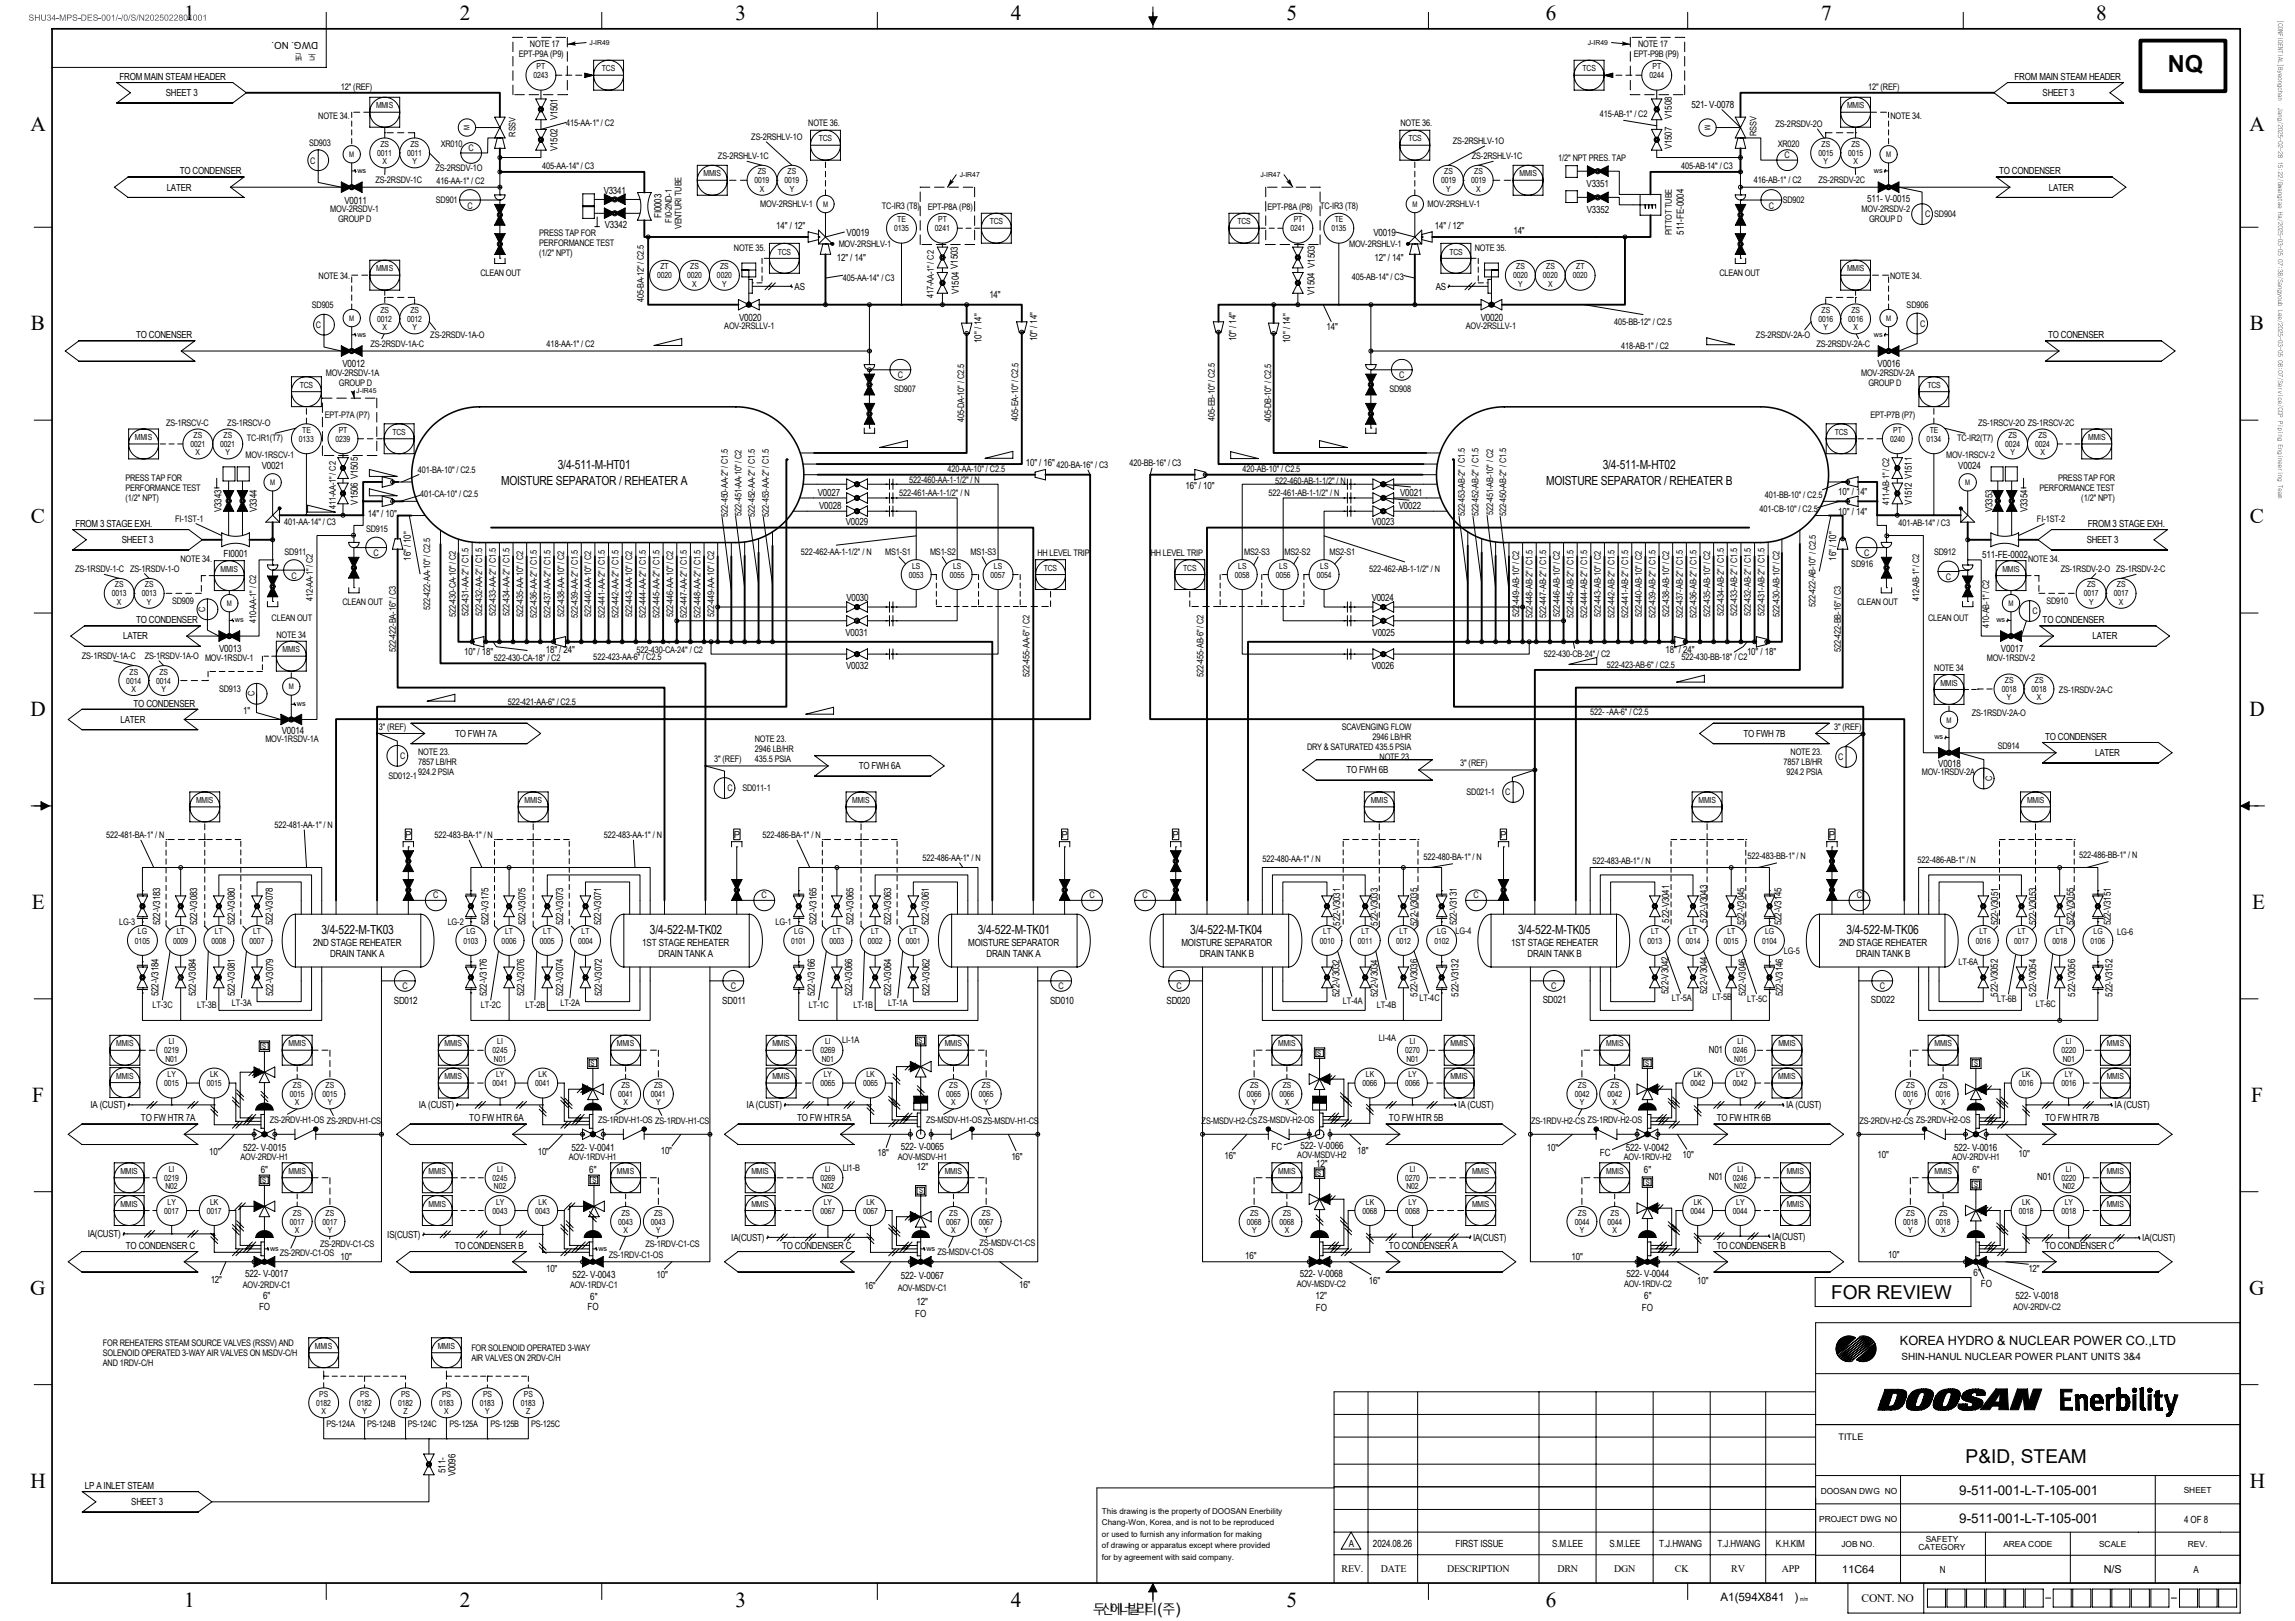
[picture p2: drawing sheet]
<svg xmlns="http://www.w3.org/2000/svg" width="841mm" height="594mm" viewBox="0 0 841 594" stroke-linecap="round" stroke-linejoin="round" font-family="sans-serif">
<defs><g id="words">
<text font-size="8.6" x="794.4" y="26.5">NQ</text>
<g font-size="7.8">
<text x="67.5" y="7.4">1</text>
<text x="168.5" y="7.4">2</text>
<text x="269.5" y="7.4">3</text>
<text x="370.5" y="7.4">4</text>
<text x="471.4" y="7.4">5</text>
<text x="566.4" y="7.4">6</text>
<text x="667.4" y="7.4">7</text>
<text x="768.2" y="7.4">8</text>
<text x="11.2" y="48">A</text>
<text x="824.3" y="48">A</text>
<text x="11.3" y="121.1">B</text>
<text x="824.5" y="121.1">B</text>
<text x="11.3" y="191.7">C</text>
<text x="824.5" y="191.7">C</text>
<text x="11.2" y="262.4">D</text>
<text x="824.3" y="262.4">D</text>
<text x="11.6" y="333.1">E</text>
<text x="825.3" y="333.1">E</text>
<text x="11.8" y="403.8">F</text>
<text x="824.9" y="403.8">F</text>
<text x="11.1" y="474.5">G</text>
<text x="824.3" y="474.5">G</text>
<text x="11.2" y="545.1">H</text>
<text x="824.4" y="545.1">H</text>
<text x="67.5" y="588.9">1</text>
<text x="168.5" y="588.9">2</text>
<text x="269.5" y="588.9">3</text>
<text x="370.5" y="588.9">4</text>
<text x="471.4" y="588.9">5</text>
<text x="566.4" y="588.9">6</text>
</g>
<g font-size="7">
<text x="671.1" y="476.2">FOR REVIEW</text>
<text x="720.3" y="536.3">P&amp;ID, STEAM</text>
</g>
<g font-size="5.7">
<text x="424.2" y="591.5">(</text>
<text x="430.8" y="591.5">)</text>
</g>
<g font-size="4.9">
<text x="718" y="547.9">9-511-001-L-T-105-001</text>
<text x="718" y="558.2">9-511-001-L-T-105-001</text>
</g>
<text font-size="4.8" x="400.5" y="591.5">두산에너빌리티 주</text>
<text font-size="4.7" x="696.2" y="492.7">KOREA HYDRO &amp; NUCLEAR POWER CO.,LTD</text>
<g font-size="4.6">
<text x="204.4" y="171.8">3/4-511-M-HT01</text>
<text x="587.3" y="171.8">3/4-511-M-HT02</text>
<text x="183.6" y="177.8">MOISTURE SEPARATOR / REHEATER A</text>
<text x="566.6" y="177.8">MOISTURE SEPARATOR / REHEATER B</text>
<text x="117.8" y="342.3">3/4-522-M-TK03</text>
<text x="238.2" y="342.3">3/4-522-M-TK02</text>
<text x="358.3" y="342.3">3/4-522-M-TK01</text>
<text x="436.2" y="342.3">3/4-522-M-TK04</text>
<text x="556.3" y="342.3">3/4-522-M-TK05</text>
<text x="676.7" y="342.3">3/4-522-M-TK06</text>
</g>
<g font-size="4.2">
<text x="630.5" y="586.7">A1(594X841</text>
<text x="657.5" y="586.7">)</text>
<text x="682.2" y="587">CONT. NO</text>
</g>
<g font-size="4">
<text x="675.1" y="576.4">11C64</text>
<text x="770.9" y="576.4">N/S</text>
</g>
<g font-size="3.7">
<text x="696.8" y="498.5">SHIN-HANUL NUCLEAR POWER PLANT UNITS 3&amp;4</text>
<text x="506" y="575.9">DATE</text>
<text x="530.3" y="576">DESCRIPTION</text>
<text x="491.6" y="576.1">REV.</text>
<text x="570.7" y="576.1">DRN</text>
<text x="591.5" y="576.1">DGN</text>
<text x="613.8" y="576.1">CK</text>
<text x="634.4" y="576.1">RV</text>
<text x="652.9" y="576.1">APP</text>
</g>
<g font-size="3.6">
<text x="43.8" y="29.3">FROM MAIN STEAM HEADER</text>
<text x="738.2" y="29.3">FROM MAIN STEAM HEADER</text>
<text x="60.8" y="35.2">SHEET 3</text>
<text x="748.5" y="35.2">SHEET 3</text>
<text x="619.8" y="39.7">521- V-0078</text>
<text x="204.2" y="44.1" transform="rotate(-90 204.2 44.1)">V1501</text>
<text x="612.6" y="43.6" transform="rotate(-90 612.6 43.6)">V1508</text>
<text x="204.2" y="55.3" transform="rotate(-90 204.2 55.3)">V1502</text>
<text x="612.6" y="54.7" transform="rotate(-90 612.6 54.7)">V1507</text>
<text x="65.9" y="63.9">TO CONDENSER</text>
<text x="732.5" y="63.9">TO CONDENSER</text>
<text x="61.1" y="69.8">LATER</text>
<text x="221.2" y="71.1">V3341</text>
<text x="581.4" y="68.4">V3351</text>
<text x="750.8" y="69.8">LATER</text>
<text x="126.2" y="74.7">V0011</text>
<text x="581.5" y="78">V3352</text>
<text x="684.3" y="74.2">511- V-0015</text>
<text x="221.6" y="83.7">V3342</text>
<text x="242.4" y="80" transform="rotate(-90 242.4 80)">FI0003</text>
<text x="284.5" y="83.8">14&quot; / 12&quot;</text>
<text x="525.8" y="83.8">14&quot; / 12&quot;</text>
<text x="310.2" y="86.6">V0019</text>
<text x="503.3" y="86.6">V0019</text>
<text x="554.6" y="85.6">14&quot;</text>
<text x="617" y="86" transform="rotate(-90 617 86)">511-FE-0004</text>
<text x="306.6" y="95.6">12&quot; / 14&quot;</text>
<text x="503.7" y="95.6">12&quot; / 14&quot;</text>
<text x="291.2" y="106.2">AS</text>
<text x="351.4" y="107.7" transform="rotate(-90 351.4 107.7)">V1504 V1503</text>
<text x="481.6" y="107.9" transform="rotate(-90 481.6 107.9)">V1504 V1503</text>
<text x="526.1" y="106.2">AS</text>
<text x="362.5" y="109.2">14&quot;</text>
<text x="270.9" y="117.5">V0020</text>
<text x="542.6" y="117.5">V0020</text>
<text x="49.9" y="123.9">TO CONENSER</text>
<text x="359.7" y="125.6" transform="rotate(-90 359.7 125.6)">10&quot; / 14&quot;</text>
<text x="380.1" y="125.1" transform="rotate(-90 380.1 125.1)">10&quot; / 14&quot;</text>
<text x="453" y="125.1" transform="rotate(-90 453 125.1)">10&quot; / 14&quot;</text>
<text x="472.8" y="125.6" transform="rotate(-90 472.8 125.6)">10&quot; / 14&quot;</text>
<text x="486.1" y="121.1">14&quot;</text>
<text x="750.5" y="123.9">TO CONENSER</text>
<text x="125.5" y="134.6">V0012</text>
<text x="688" y="134.6">V0016</text>
<text x="95.9" y="171.7">V0021</text>
<text x="375.9" y="170.9">10&quot; / 16&quot; 420-BA-16&quot; / C3</text>
<text x="717.6" y="171.7">V0024</text>
<text x="434.4" y="179.1">16&quot; / 10&quot;</text>
<text x="131.1" y="184.9" transform="rotate(-90 131.1 184.9)">V1506 V1505</text>
<text x="299.7" y="181.7">V0027</text>
<text x="513.1" y="181.7">V0021</text>
<text x="673.7" y="181.4">10&quot; / 14&quot;</text>
<text x="700.5" y="184.9" transform="rotate(-90 700.5 184.9)">V1512 V1511</text>
<text x="81.2" y="187.6" transform="rotate(-90 81.2 187.6)">V3343</text>
<text x="94.1" y="187.6" transform="rotate(-90 94.1 187.6)">V3344</text>
<text x="134.7" y="189.6">14&quot; / 10&quot;</text>
<text x="300.2" y="186.5">V0028</text>
<text x="512.6" y="186.5">V0022</text>
<text x="673.7" y="188.8">10&quot; / 14&quot;</text>
<text x="730.1" y="187.6" transform="rotate(-90 730.1 187.6)">V3353</text>
<text x="743" y="187.6" transform="rotate(-90 743 187.6)">V3354</text>
<text x="27.6" y="193.1">FROM 3 STAGE EXH.</text>
<text x="310" y="192.4">V0029</text>
<text x="502.8" y="192.4">V0023</text>
<text x="765.1" y="193.1">FROM 3 STAGE EXH.</text>
<text x="44.6" y="199">SHEET 3</text>
<text x="764.7" y="199">SHEET 3</text>
<text x="81.9" y="204.3">FI0001</text>
<text x="150.6" y="205.5" transform="rotate(-90 150.6 205.5)">16&quot; / 10&quot;</text>
<text x="672.9" y="205.5" transform="rotate(-90 672.9 205.5)">16&quot; / 10&quot;</text>
<text x="726.3" y="204.6">511-FE-0002</text>
<text x="310.2" y="220.3">V0030</text>
<text x="502.6" y="220.3">V0024</text>
<text x="49.9" y="228.3">TO CONDENSER</text>
<text x="309.8" y="233.1">V0031</text>
<text x="503" y="233.1">V0025</text>
<text x="748.5" y="228.3">TO CONDENSER</text>
<text x="45.1" y="234.3">LATER</text>
<text x="80.3" y="239.1">V0013</text>
<text x="200" y="239.4">18&quot; / 24&quot;</text>
<text x="610.3" y="239.4">18&quot; / 24&quot;</text>
<text x="733.2" y="239.1">V0017</text>
<text x="766.8" y="234.3">LATER</text>
<text x="170.1" y="240.2">10&quot; / 18&quot;</text>
<text x="310.1" y="245.2">V0032</text>
<text x="502.7" y="245.2">V0026</text>
<text x="640.2" y="240.2">10&quot; / 18&quot;</text>
<text x="48.9" y="258.9">TO CONDENSER</text>
<text x="89.1" y="261.7">1&quot;</text>
<text x="44.2" y="264.9">LATER</text>
<text x="103.3" y="268.9">V0014</text>
<text x="166.8" y="270">TO FWH 7A</text>
<text x="638.9" y="270">TO FWH 7B</text>
<text x="749.4" y="271.1">TO CONDENSER</text>
<text x="314.7" y="281.9">TO FWH 6A</text>
<text x="710.3" y="281.1">V0018</text>
<text x="767.8" y="277.1">LATER</text>
<text x="493.4" y="283.4">TO FWH 6B</text>
<text x="58.7" y="339" transform="rotate(-90 58.7 339)">522-V3183</text>
<text x="72.2" y="339" transform="rotate(-90 72.2 339)">522-V3083</text>
<text x="86" y="339" transform="rotate(-90 86 339)">522-V3080</text>
<text x="99.9" y="339" transform="rotate(-90 99.9 339)">522-V3078</text>
<text x="179" y="339" transform="rotate(-90 179 339)">522-V3175</text>
<text x="192.6" y="339" transform="rotate(-90 192.6 339)">522-V3075</text>
<text x="206.4" y="339" transform="rotate(-90 206.4 339)">522-V3073</text>
<text x="220.3" y="339" transform="rotate(-90 220.3 339)">522-V3071</text>
<text x="299.2" y="339" transform="rotate(-90 299.2 339)">522-V3165</text>
<text x="312.7" y="339" transform="rotate(-90 312.7 339)">522-V3065</text>
<text x="326.5" y="339" transform="rotate(-90 326.5 339)">522-V3063</text>
<text x="340.4" y="339" transform="rotate(-90 340.4 339)">522-V3061</text>
<text x="491" y="339.2" transform="rotate(-90 491 339.2)">522-V3031</text>
<text x="505" y="339.2" transform="rotate(-90 505 339.2)">522-V3033</text>
<text x="519.4" y="339.3" transform="rotate(-90 519.4 339.3)">522-V3035</text>
<text x="533.9" y="339.1" transform="rotate(-90 533.9 339.1)">522-V3131</text>
<text x="611.7" y="338.1" transform="rotate(-90 611.7 338.1)">522-V3041</text>
<text x="625.6" y="338.1" transform="rotate(-90 625.6 338.1)">522-V3043</text>
<text x="639.2" y="339" transform="rotate(-90 639.2 339)">522-V3045</text>
<text x="652.8" y="339" transform="rotate(-90 652.8 339)">522-V3145</text>
<text x="732.3" y="339.1" transform="rotate(-90 732.3 339.1)">522-V3051</text>
<text x="746.2" y="339.1" transform="rotate(-90 746.2 339.1)">522-V3053</text>
<text x="760" y="339.1" transform="rotate(-90 760 339.1)">522-V3055</text>
<text x="773.5" y="339.1" transform="rotate(-90 773.5 339.1)">522-V3151</text>
<text x="114.8" y="346.6">2ND STAGE REHEATER</text>
<text x="235.4" y="346.6">1ST STAGE</text>
<text x="251.8" y="346.6">REHEATER</text>
<text x="354.8" y="346.6">MOISTURE</text>
<text x="370.6" y="346.6">SEPARATOR</text>
<text x="432.9" y="346.6">MOISTURE SEPARATOR</text>
<text x="553.8" y="346.6">1ST STAGE REHEATER</text>
<text x="673.9" y="346.6">2ND STAGE REHEATER</text>
<text x="121" y="350.7">DRAIN TANK A</text>
<text x="241.4" y="350.7">DRAIN TANK A</text>
<text x="361.5" y="350.7">DRAIN TANK A</text>
<text x="439.6" y="350.7">DRAIN TANK B</text>
<text x="559.8" y="350.7">DRAIN TANK B</text>
<text x="680.1" y="350.7">DRAIN TANK B</text>
<text x="58.1" y="365.1" transform="rotate(-90 58.1 365.1)">522-V3184</text>
<text x="71.8" y="365.1" transform="rotate(-90 71.8 365.1)">522-V3084</text>
<text x="86" y="365.1" transform="rotate(-90 86 365.1)">522-V3081</text>
<text x="100.2" y="365.1" transform="rotate(-90 100.2 365.1)">522-V3079</text>
<text x="178.5" y="365.1" transform="rotate(-90 178.5 365.1)">522-V3176</text>
<text x="192.1" y="365.1" transform="rotate(-90 192.1 365.1)">522-V3076</text>
<text x="206.4" y="365.1" transform="rotate(-90 206.4 365.1)">522-V3074</text>
<text x="220.5" y="365.1" transform="rotate(-90 220.5 365.1)">522-V3072</text>
<text x="298.6" y="365.1" transform="rotate(-90 298.6 365.1)">522-V3166</text>
<text x="312.3" y="365.1" transform="rotate(-90 312.3 365.1)">522-V3066</text>
<text x="326.5" y="365.1" transform="rotate(-90 326.5 365.1)">522-V3064</text>
<text x="340.7" y="365.1" transform="rotate(-90 340.7 365.1)">522-V3062</text>
<text x="490.8" y="365.3" transform="rotate(-90 490.8 365.3)">522-V3032</text>
<text x="505" y="365.3" transform="rotate(-90 505 365.3)">522-V3034</text>
<text x="519.5" y="365.2" transform="rotate(-90 519.5 365.2)">522-V3036</text>
<text x="534.5" y="365.2" transform="rotate(-90 534.5 365.2)">522-V3132</text>
<text x="611.4" y="364.2" transform="rotate(-90 611.4 364.2)">522-V3042</text>
<text x="625.6" y="364.2" transform="rotate(-90 625.6 364.2)">522-V3044</text>
<text x="639.7" y="365.1" transform="rotate(-90 639.7 365.1)">522-V3046</text>
<text x="653.4" y="365.1" transform="rotate(-90 653.4 365.1)">522-V3146</text>
<text x="732" y="365.2" transform="rotate(-90 732 365.2)">522-V3052</text>
<text x="746.2" y="365.2" transform="rotate(-90 746.2 365.2)">522-V3054</text>
<text x="760.4" y="365.2" transform="rotate(-90 760.4 365.2)">522-V3056</text>
<text x="774.1" y="365.2" transform="rotate(-90 774.1 365.2)">522-V3152</text>
<text x="144.3" y="368">SD012</text>
<text x="264.7" y="368">SD011</text>
<text x="384.8" y="368">SD010</text>
<text x="427.5" y="368">SD020</text>
<text x="565.3" y="367.6">SD021</text>
<text x="685.6" y="367.7">SD022</text>
<text x="626.2" y="385.8">N01</text>
<text x="33.1" y="406.1">IA (CUST)</text>
<text x="153.5" y="406.1">IA (CUST)</text>
<text x="273.6" y="406.1">IA (CUST)</text>
<text x="534.4" y="406.1">IA (CUST)</text>
<text x="654.5" y="406.1">IA (CUST)</text>
<text x="774.9" y="406.1">IA (CUST)</text>
<text x="51.6" y="410.9">TO FW HTR 7A</text>
<text x="172" y="410.9">TO FW HTR 6A</text>
<text x="292.1" y="410.9">TO FW HTR 5A</text>
<text x="509" y="410.9">TO FW HTR 5B</text>
<text x="629.1" y="410.9">TO FW HTR 6B</text>
<text x="749.4" y="410.9">TO FW HTR 7B</text>
<text x="76.7" y="423.1">10&quot;</text>
<text x="89.1" y="421.7">522- V-0015</text>
<text x="197.1" y="423.1">10&quot;</text>
<text x="209.4" y="421.7">522- V-0041</text>
<text x="242.1" y="422.7">10&quot;</text>
<text x="321.5" y="423.7">18&quot;</text>
<text x="330.2" y="421.5">522- V-0065</text>
<text x="370.6" y="425">16&quot;</text>
<text x="448.7" y="424.6">16&quot;</text>
<text x="466" y="421.6">FC</text>
<text x="476.5" y="420.9">522- V-0066</text>
<text x="497.4" y="422.7">18&quot;</text>
<text x="566.8" y="421.8">10&quot;</text>
<text x="586.2" y="423.7">FC</text>
<text x="595.8" y="421.7">522- V-0042</text>
<text x="616.6" y="424.3">10&quot;</text>
<text x="688" y="424.2">10&quot;</text>
<text x="716.1" y="421.7">522- V-0016</text>
<text x="739.7" y="424">10&quot;</text>
<text x="95.6" y="429.7">6&quot;</text>
<text x="215.9" y="429.7">6&quot;</text>
<text x="335.9" y="428.6">12&quot;</text>
<text x="482.3" y="427.6">12&quot;</text>
<text x="602.4" y="429.7">6&quot;</text>
<text x="722.8" y="429.7">6&quot;</text>
<text x="626.2" y="432.5">N01</text>
<text x="746.5" y="432.5">N01</text>
<text x="32.1" y="453.4">IA(CUST)</text>
<text x="141.9" y="453.6">IS(CUST)</text>
<text x="268" y="454.7">IA(CUST)</text>
<text x="539.8" y="454.6">IA(CUST)</text>
<text x="649.4" y="454.2">IA(CUST)</text>
<text x="785" y="454.8">IA(CUST)</text>
<text x="46.1" y="457.6">TO CONDENSER C</text>
<text x="124.8" y="461.6">10&quot;</text>
<text x="166.7" y="457.6">TO CONDENSER B</text>
<text x="286.6" y="457.6">TO CONDENSER C</text>
<text x="456.3" y="461.4">16&quot;</text>
<text x="509" y="457.6">TO CONDENSER A</text>
<text x="575.9" y="461.6">10&quot;</text>
<text x="629.1" y="457.6">TO CONDENSER B</text>
<text x="691.9" y="460.9">10&quot;</text>
<text x="749.4" y="457.6">TO CONDENSER C</text>
<text x="89.9" y="468">522- V-0017</text>
<text x="200.1" y="466.2">10&quot;</text>
<text x="476.3" y="468">522- V-0068</text>
<text x="596" y="467.9">522- V-0044</text>
<text x="723.2" y="467.4">6&quot;</text>
<text x="743.3" y="465.9">12&quot;</text>
<text x="77.2" y="470.3">12&quot;</text>
<text x="209.8" y="468.3">522- V-0043</text>
<text x="240.6" y="468.3">10&quot;</text>
<text x="316.8" y="472.2">16&quot;</text>
<text x="330.1" y="468.6">522- V-0067</text>
<text x="373.4" y="471.8">16&quot;</text>
<text x="501.6" y="470.4">16&quot;</text>
<text x="621.9" y="470.4">10&quot;</text>
<text x="725.9" y="471.7">FO</text>
<text x="94.9" y="479.9">FO</text>
<text x="96.4" y="476">6&quot;</text>
<text x="216.3" y="476.3">6&quot;</text>
<text x="335.9" y="478.2">12&quot;</text>
<text x="482.1" y="475.9">12&quot;</text>
<text x="602.6" y="475.9">6&quot;</text>
<text x="738.6" y="475.8">522- V-0018</text>
<text x="215.3" y="480">FO</text>
<text x="335.4" y="482.5">FO</text>
<text x="482.2" y="480.4">FO</text>
<text x="601.7" y="480.3">FO</text>
<text x="163.2" y="539.7" transform="rotate(-90 163.2 539.7)">511-</text>
<text x="31.1" y="545.6">LP A INLET STEAM</text>
<text x="166.9" y="541" transform="rotate(-90 166.9 541)">V0096</text>
<text x="48.1" y="551.6">SHEET 3</text>
<text x="800.4" y="558.3">4 OF 8</text>
<text x="494.3" y="567">A</text>
<text x="503.1" y="567">2024.08.26</text>
<text x="533.4" y="567">FIRST ISSUE</text>
<text x="568.8" y="567">S.M.LEE</text>
<text x="589.8" y="567">S.M.LEE</text>
<text x="608.1" y="567">T.J.H</text>
<text x="614.9" y="567">WANG</text>
<text x="629.4" y="567">T.J.H</text>
<text x="636.2" y="567">WANG</text>
<text x="650.8" y="567">K.H.KIM</text>
<text x="710.9" y="576.4">N</text>
<text x="803.8" y="576.4">A</text>
</g>
<g font-size="3.5">
<text x="116.6" y="15.5" transform="rotate(-180 116.6 15.5)">DWG. NO.</text>
<text x="148.5" y="306.9">P</text>
<text x="268.9" y="306.9">P</text>
<text x="389" y="306.9">P</text>
<text x="429.6" y="306.9">P</text>
<text x="549.8" y="306.9">P</text>
<text x="670.1" y="306.9">P</text>
</g>
<g font-size="3.3">
<text x="194.2" y="17.3">NOTE 17</text>
<text x="600.3" y="17.3">NOTE 17</text>
<text x="190.1" y="21">EPT-P9A (P9)</text>
<text x="598.8" y="21">EPT-P9B (P9)</text>
<text x="124.9" y="32.8">12&quot; (REF)</text>
<text x="684.5" y="32.8">12&quot; (REF)</text>
<text x="116.6" y="43.7">NOTE 34.</text>
<text x="207.5" y="46.1">415-AA-1&quot; / C2</text>
<text x="296.2" y="46">NOTE 36.</text>
<text x="513.2" y="46">NOTE 36.</text>
<text x="586.2" y="42.7">415-AB-1&quot; / C2</text>
<text x="650.6" y="46.5">ZS-2RSDV-2O</text>
<text x="692.7" y="43.7">NOTE 34.</text>
<text x="113.3" y="53.6">SD903</text>
<text x="161.5" y="53.7">XR010</text>
<text x="188.9" y="50" transform="rotate(-90 188.9 50)">RSSV</text>
<text x="275.3" y="51.2">ZS-2RSHLV-1O</text>
<text x="532.4" y="52.8">ZS-2RSHLV-1O</text>
<text x="643.6" y="49.7" transform="rotate(-90 643.6 49.7)">RSSV</text>
<text x="651.5" y="53.7">XR020</text>
<text x="113.6" y="59.9">C</text>
<text x="171.7" y="55.2">C</text>
<text x="263.1" y="58.4">ZS-2RSHLV-1C</text>
<text x="539.4" y="58.4">ZS-2RSHLV-1C</text>
<text x="571" y="59.1">1/2&quot; NPT PRES. TAP</text>
<text x="654" y="57.9">C</text>
<text x="159.5" y="62.8">ZS-2RSDV-1O</text>
<text x="198.7" y="61.8">405-AA-14&quot; / C3</text>
<text x="616" y="61.8">405-AB-14&quot; / C3</text>
<text x="137.6" y="67">ZS-2RSDV-1C</text>
<text x="160" y="67.4">416-AA-1&quot; / C2</text>
<text x="642.7" y="67.2">416-AB-1&quot; / C2</text>
<text x="666.3" y="67">ZS-2RSDV-2C</text>
<text x="121" y="77.8">MOV-2RSDV-1</text>
<text x="159.7" y="74.5">SD901</text>
<text x="171.3" y="76.4">C</text>
<text x="278.6" y="75.7">MOV-2RSHLV-1</text>
<text x="323.2" y="76.8">TC-IR3 (T8)</text>
<text x="340" y="76.9">EPT-P8A (P8)</text>
<text x="464.5" y="76.9">EPT-P8A (P8)</text>
<text x="483.8" y="76.8">TC-IR3 (T8)</text>
<text x="523.2" y="75.7">MOV-2RSHLV-1</text>
<text x="648.1" y="76.4">C</text>
<text x="653.3" y="74.5">SD902</text>
<text x="682.2" y="77.8">MOV-2RSDV-2</text>
<text x="123.9" y="81.3">GROUP D</text>
<text x="246.2" y="81.6" transform="rotate(-90 246.2 81.6)">FI0-2ND-1</text>
<text x="249.7" y="83.9" transform="rotate(-90 249.7 83.9)">VENTURI TUBE</text>
<text x="684.9" y="81.3">GROUP D</text>
<text x="705.4" y="79.6">C SD904</text>
<text x="197.6" y="86.5">PRESS TAP FOR</text>
<text x="612.6" y="86.2" transform="rotate(-90 612.6 86.2)">PITTOT TUBE</text>
<text x="197.6" y="90.2">PERFORMANCE TEST</text>
<text x="197.6" y="94">(1/2&quot; NPT)</text>
<text x="269" y="91.8">NOTE 35.</text>
<text x="307.3" y="90.7">MOV-2RSHLV-1</text>
<text x="494.4" y="90.7">MOV-2RSHLV-1</text>
<text x="540.4" y="91.8">NOTE 35.</text>
<text x="176" y="101">CLEAN OUT</text>
<text x="630.1" y="101">CLEAN OUT</text>
<text x="116.7" y="102.4">NOTE 34.</text>
<text x="308.8" y="103.1">405-AA-14&quot; / C3</text>
<text x="495.4" y="102.5">405-AB-14&quot; / C3</text>
<text x="692.6" y="102.4">NOTE 34.</text>
<text x="114.3" y="113">SD905</text>
<text x="235.9" y="110.8" transform="rotate(-90 235.9 110.8)">405-BA-12&quot; / C2.5</text>
<text x="342.1" y="109.3" transform="rotate(-90 342.1 109.3)">417-AA-1&quot; / C2</text>
<text x="698.7" y="113">SD906</text>
<text x="591.5" y="119">405-BB-12&quot; / C2.5</text>
<text x="703.6" y="119.7">C</text>
<text x="115.8" y="120.2">C</text>
<text x="157.7" y="123.8">ZS-2RSDV-1A-O</text>
<text x="265.4" y="120.7">AOV-2RSLLV-1</text>
<text x="537.2" y="120.7">AOV-2RSLLV-1</text>
<text x="643.5" y="123.8">ZS-2RSDV-2A-O</text>
<text x="135.7" y="127.1">ZS-2RSDV-1A-C</text>
<text x="200.3" y="127.3">418-AA-1&quot; / C2</text>
<text x="594.1" y="127.8">418-AB-1&quot; / C2</text>
<text x="665.6" y="127.1">ZS-2RSDV-2A-C</text>
<text x="119.4" y="137.8">MOV-2RSDV-1A</text>
<text x="682" y="137.8">MOV-2RSDV-2A</text>
<text x="124.2" y="141.5">GROUP D</text>
<text x="327.6" y="143.7">SD907</text>
<text x="329" y="138.6">C</text>
<text x="509.2" y="143.6">SD908</text>
<text x="512.8" y="138.6">C</text>
<text x="684.7" y="141.5">GROUP D</text>
<text x="119.1" y="153.3">EPT-P7A (P7)</text>
<text x="353.3" y="154.7" transform="rotate(-90 353.3 154.7)">405-DA-10&quot; / C2.5</text>
<text x="373.1" y="154.1" transform="rotate(-90 373.1 154.1)">405-EA-10&quot; / C2.5</text>
<text x="445.2" y="154.1" transform="rotate(-90 445.2 154.1)">405-EB-10&quot; / C2.5</text>
<text x="465.8" y="154.7" transform="rotate(-90 465.8 154.7)">405-DB-10&quot; / C2.5</text>
<text x="685.4" y="153.3">EPT-P7B (P7)</text>
<text x="60.8" y="156.2">ZS-1RSCV-C</text>
<text x="83.3" y="156.2">ZS-1RSCV-O</text>
<text x="90.5" y="161.8">TC-IR1(T7)</text>
<text x="717.2" y="161.8">TC-IR2(T7)</text>
<text x="724.9" y="156.1">ZS-1RSCV-2O ZS-1RSCV-2C</text>
<text x="90" y="167.9">MOV-1RSCV-1</text>
<text x="713.2" y="167.9">MOV-1RSCV-2</text>
<text x="153.1" y="173.2">401-BA-10&quot; / C2.5</text>
<text x="347.2" y="172.9">420-AA-10&quot; / C2.5</text>
<text x="413.9" y="170.8">420-BB-16&quot; / C3</text>
<text x="455.3" y="173.1">420-AB-10&quot; / C2.5</text>
<text x="46" y="176.3">PRESS TAP FOR</text>
<text x="333.1" y="176.9">522-460-AA-1-1/2&quot; / N</text>
<text x="467.3" y="177.3">522-460-AB-1-1/2&quot; / N</text>
<text x="754.2" y="176.3">PRESS TAP FOR</text>
<text x="46" y="183.7">(1/2&quot; NPT)</text>
<text x="46" y="180">PERFORMANCE TEST</text>
<text x="153.9" y="182">401-CA-10&quot; / C2.5</text>
<text x="329.4" y="181.7">522-461-AA-1-1/2&quot; / N</text>
<text x="464.9" y="181.7">522-461-AB-1-1/2&quot; / N</text>
<text x="646.7" y="182.4">401-BB-10&quot; / C2.5</text>
<text x="692.3" y="185.2" transform="rotate(-90 692.3 185.2)">411-AB-1&quot; / C2</text>
<text x="747.4" y="180">PERFORMANCE TEST</text>
<text x="762.7" y="183.7">(1/2&quot; NPT)</text>
<text x="64.2" y="191.1">FI-1ST-1</text>
<text x="123" y="186.6" transform="rotate(-90 123 186.6)">411-AA-1&quot; / C2</text>
<text x="266.7" y="189.4" transform="rotate(-90 266.7 189.4)">522-450-AA-2&quot; / C1.5</text>
<text x="271.7" y="189" transform="rotate(-90 271.7 189)">522-451-AA-10&quot; / C2</text>
<text x="276.6" y="189.4" transform="rotate(-90 276.6 189.4)">522-452-AA-2&quot; / C1.5</text>
<text x="281.7" y="189.4" transform="rotate(-90 281.7 189.4)">522-453-AA-2&quot; / C1.5</text>
<text x="536.8" y="189.3" transform="rotate(-90 536.8 189.3)">522-453-AB-2&quot; / C1.5</text>
<text x="541.8" y="189.3" transform="rotate(-90 541.8 189.3)">522-452-AB-2&quot; / C1.5</text>
<text x="547.2" y="188.9" transform="rotate(-90 547.2 188.9)">522-451-AB-10&quot; / C2</text>
<text x="551.9" y="189.3" transform="rotate(-90 551.9 189.3)">522-450-AB-2&quot; / C1.5</text>
<text x="644.8" y="187.7">401-CB-10&quot; / C2.5</text>
<text x="746.4" y="191.1">FI-1ST-2</text>
<text x="104.1" y="192.5">401-AA-14&quot; / C3</text>
<text x="134.2" y="195">SD915</text>
<text x="695.7" y="192.8">401-AB-14&quot; / C3</text>
<text x="104.3" y="203.5">SD911</text>
<text x="136.9" y="203.8">C</text>
<text x="293.5" y="203.5">522-462-AA-1-1/2&quot; / N</text>
<text x="324.3" y="203.3">MS1-S1</text>
<text x="340.8" y="203.3">MS1-S2</text>
<text x="355.6" y="203.3">MS1-S3</text>
<text x="380.1" y="203.6">HH LEVEL TRIP</text>
<text x="421.7" y="203.6">HH LEVEL TRIP</text>
<text x="456" y="203.3">MS2-S3</text>
<text x="470.7" y="203.3">MS2-S2</text>
<text x="487.2" y="203.3">MS2-S1</text>
<text x="683.1" y="203.8">C</text>
<text x="708.7" y="203.5">SD912</text>
<text x="27.5" y="209.7">ZS-1RSDV-1-C ZS-1RSDV-1-O</text>
<text x="66.1" y="206">NOTE 34.</text>
<text x="501.8" y="209.6">522-462-AB-1-1/2&quot; / N</text>
<text x="678.4" y="207.8">SD916</text>
<text x="743.2" y="206">NOTE 34.</text>
<text x="755.2" y="209.4">ZS-1RSDV-2-O ZS-1RSDV-2-C</text>
<text x="106.8" y="212">C</text>
<text x="713.1" y="212.5">C</text>
<text x="63" y="221.2">SD909</text>
<text x="114.7" y="220.4" transform="rotate(-90 114.7 220.4)">412-AA-1&quot; / C2</text>
<text x="125.5" y="221.6">CLEAN OUT</text>
<text x="556.6" y="221.7" transform="rotate(-90 556.6 221.7)">-449-AB-10&quot; / C2</text>
<text x="680.7" y="221.6">CLEAN OUT</text>
<text x="703.3" y="220.4" transform="rotate(-90 703.3 220.4)">412-AB-1&quot; / C2</text>
<text x="750" y="221.2">SD910</text>
<text x="75.2" y="224.2" transform="rotate(-90 75.2 224.2)">C</text>
<text x="99.5" y="227.6">CLEAN OUT</text>
<text x="157.6" y="223.5" transform="rotate(-90 157.6 223.5)">522-422-AA-10&quot; / C2.5</text>
<text x="167.1" y="226.1" transform="rotate(-90 167.1 226.1)">522-430-CA-10&quot; / C2</text>
<text x="171.7" y="225.7" transform="rotate(-90 171.7 225.7)">522-431-AA-2&quot; / C1.5</text>
<text x="176.7" y="225.7" transform="rotate(-90 176.7 225.7)">522-432-AA-2&quot; / C1.5</text>
<text x="181.7" y="225.7" transform="rotate(-90 181.7 225.7)">522-433-AA-2&quot; / C1.5</text>
<text x="186.7" y="225.7" transform="rotate(-90 186.7 225.7)">522-434-AA-2&quot; / C1.5</text>
<text x="191.7" y="226.1" transform="rotate(-90 191.7 226.1)">522-435-AA-10&quot; / C2</text>
<text x="196.7" y="226.4" transform="rotate(-90 196.7 226.4)">522-436-AA-2&quot; / C1.5</text>
<text x="201.7" y="226.4" transform="rotate(-90 201.7 226.4)">522-437-AA-2&quot; / C1.5</text>
<text x="206.7" y="226.1" transform="rotate(-90 206.7 226.1)">522-438-AA-10&quot; / C2</text>
<text x="211.7" y="226.4" transform="rotate(-90 211.7 226.4)">522-439-AA-2&quot; / C1.5</text>
<text x="216.7" y="226.1" transform="rotate(-90 216.7 226.1)">522-440-AA-10&quot; / C2</text>
<text x="221.7" y="226.4" transform="rotate(-90 221.7 226.4)">522-441-AA-2&quot; / C1.5</text>
<text x="226.7" y="226.4" transform="rotate(-90 226.7 226.4)">522-442-AA-2&quot; / C1.5</text>
<text x="231.7" y="226.1" transform="rotate(-90 231.7 226.1)">522-443-AA-10&quot; / C2</text>
<text x="236.7" y="226.4" transform="rotate(-90 236.7 226.4)">522-444-AA-2&quot; / C1.5</text>
<text x="241.7" y="226.4" transform="rotate(-90 241.7 226.4)">522-445-AA-2&quot; / C1.5</text>
<text x="246.7" y="226.1" transform="rotate(-90 246.7 226.1)">522-446-AA-10&quot; / C2</text>
<text x="251.7" y="226.4" transform="rotate(-90 251.7 226.4)">522-447-AA-2&quot; / C1.5</text>
<text x="256.7" y="226.4" transform="rotate(-90 256.7 226.4)">522-448-AA-2&quot; / C1.5</text>
<text x="261.7" y="226.1" transform="rotate(-90 261.7 226.1)">522-449-AA-10&quot; / C2</text>
<text x="556.6" y="226.1" transform="rotate(-90 556.6 226.1)">522</text>
<text x="561.6" y="226.4" transform="rotate(-90 561.6 226.4)">522-448-AB-2&quot; / C1.5</text>
<text x="566.6" y="226.4" transform="rotate(-90 566.6 226.4)">522-447-AB-2&quot; / C1.5</text>
<text x="571.6" y="226.1" transform="rotate(-90 571.6 226.1)">522-446-AB-10&quot; / C2</text>
<text x="576.6" y="226.4" transform="rotate(-90 576.6 226.4)">522-445-AB-2&quot; / C1.5</text>
<text x="581.6" y="226.4" transform="rotate(-90 581.6 226.4)">522-444-AB-2&quot; / C1.5</text>
<text x="586.6" y="226.1" transform="rotate(-90 586.6 226.1)">522-443-AB-10&quot; / C2</text>
<text x="591.7" y="226.4" transform="rotate(-90 591.7 226.4)">522-442-AB-2&quot; / C1.5</text>
<text x="596.6" y="226.4" transform="rotate(-90 596.6 226.4)">522-441-AB-2&quot; / C1.5</text>
<text x="601.6" y="226.1" transform="rotate(-90 601.6 226.1)">522-440-AB-10&quot; / C2</text>
<text x="606.6" y="226.4" transform="rotate(-90 606.6 226.4)">522-439-AB-2&quot; / C1.5</text>
<text x="611.6" y="226.1" transform="rotate(-90 611.6 226.1)">522-438-AB-10&quot; / C2</text>
<text x="616.6" y="226.4" transform="rotate(-90 616.6 226.4)">522-437-AB-2&quot; / C1.5</text>
<text x="621.6" y="226.4" transform="rotate(-90 621.6 226.4)">522-436-AB-2&quot; / C1.5</text>
<text x="626.6" y="226.1" transform="rotate(-90 626.6 226.1)">522-435-AB-10&quot; / C2</text>
<text x="631.6" y="225.7" transform="rotate(-90 631.6 225.7)">522-434-AB-2&quot; / C1.5</text>
<text x="636.6" y="225.7" transform="rotate(-90 636.6 225.7)">522-433-AB-2&quot; / C1.5</text>
<text x="641.6" y="225.7" transform="rotate(-90 641.6 225.7)">522-432-AB-2&quot; / C1.5</text>
<text x="646.6" y="225.7" transform="rotate(-90 646.6 225.7)">522-431-AB-2&quot; / C1.5</text>
<text x="652" y="226.1" transform="rotate(-90 652 226.1)">522-430-AB-10&quot; / C2</text>
<text x="665.3" y="222.5" transform="rotate(-90 665.3 222.5)">522-422-AB-10&quot; / C2.5</text>
<text x="706.6" y="227.6">CLEAN OUT</text>
<text x="744.9" y="225.1">C</text>
<text x="93.9" y="228.3" transform="rotate(-90 93.9 228.3)">410-AA-1&quot; / C2</text>
<text x="101.3" y="233.6">NOTE 34</text>
<text x="729" y="230" transform="rotate(-90 729 230)">410-AB-1&quot; / C2</text>
<text x="145" y="238.9" transform="rotate(-90 145 238.9)">522-422-BA-16&quot; / C3</text>
<text x="233.2" y="239.4">522-430-CA-24&quot; / C2</text>
<text x="674.6" y="238.9" transform="rotate(-90 674.6 238.9)">522-422-BB-16&quot; / C3</text>
<text x="30" y="241.4">ZS-1RSDV-1A-C</text>
<text x="53" y="241.4">ZS-1RSDV-1A-O</text>
<text x="75.1" y="242.3">MOV-1RSDV-1</text>
<text x="181" y="242">522-430-CA-18&quot; / C2</text>
<text x="217.4" y="242">522-423-AA-6&quot; / C2.5</text>
<text x="565.7" y="240.6">522-430-CB-24&quot; / C2</text>
<text x="588.8" y="244.7">522-423-AB-6&quot; / C2.5</text>
<text x="616.1" y="242">522-430-BB-18&quot; / C2</text>
<text x="708.8" y="245.8">NOTE 34</text>
<text x="728" y="242.3">MOV-1RSDV-2</text>
<text x="377.3" y="248.1" transform="rotate(-90 377.3 248.1)">522-455-AA-6&quot; / C2</text>
<text x="441" y="248.1" transform="rotate(-90 441 248.1)">522-455-AB-6&quot; / C2</text>
<text x="80.3" y="253.4">SD913</text>
<text x="93.2" y="255.2" transform="rotate(-90 93.2 255.2)">C</text>
<text x="754.5" y="253.8">ZS-1RSDV-2A-C</text>
<text x="186.1" y="258.2">522-421-AA-6&quot; / C2.5</text>
<text x="582.7" y="262">522- -AA-6&quot; / C2.5</text>
<text x="722.5" y="262.3">ZS-1RSDV-2A-O</text>
<text x="138.8" y="267.6">3&quot; (REF)</text>
<text x="491.7" y="267.3">SCAVENGING FLOW</text>
<text x="672.1" y="267.6">3&quot; (REF)</text>
<text x="97.2" y="271.8">MOV-1RSDV-1A</text>
<text x="276.6" y="271.8">NOTE 23.</text>
<text x="276.6" y="275.6">2946 LB/HR</text>
<text x="479" y="274.8">DRY &amp; SATURATED 435.5 PSIA</text>
<text x="503" y="271.1">2946 LB/HR</text>
<text x="732" y="274.5">SD914</text>
<text x="146.7" y="278.2">C</text>
<text x="153.2" y="276.5">NOTE 23.</text>
<text x="153.2" y="280.2">7857 LB/HR</text>
<text x="261.7" y="279.4">3&quot; (REF)</text>
<text x="276.6" y="279.3">435.5 PSIA</text>
<text x="505.6" y="278.6">NOTE 23.</text>
<text x="535.1" y="280.7">3&quot; (REF)</text>
<text x="653.6" y="280.2">7857 LB/HR</text>
<text x="656.2" y="276.5">NOTE 23.</text>
<text x="673.5" y="278.6">C</text>
<text x="142.4" y="285.5">SD012-1</text>
<text x="153.2" y="284">924.2 PSIA</text>
<text x="654.6" y="284">924.2 PSIA</text>
<text x="704.2" y="284">MOV-1RSDV-2A</text>
<text x="730" y="286.2" transform="rotate(-90 730 286.2)">C</text>
<text x="266.6" y="290">C</text>
<text x="272.1" y="289.8">SD011-1</text>
<text x="537.4" y="291.3">SD021-1</text>
<text x="551.5" y="291.4">C</text>
<text x="100.6" y="303.4">522-481-AA-1&quot; / N</text>
<text x="38.9" y="307.1">522-481-BA-1&quot; / N</text>
<text x="159.3" y="307.1">522-483-BA-1&quot; / N</text>
<text x="221.2" y="307.1">522-483-AA-1&quot; / N</text>
<text x="279.4" y="307.1">522-486-BA-1&quot; / N</text>
<text x="338" y="315.5">522-486-AA-1&quot; / N</text>
<text x="462.6" y="315.9">522-480-AA-1&quot; / N</text>
<text x="521.7" y="315.1">522-480-BA-1&quot; / N</text>
<text x="583.5" y="316.7">522-483-AB-1&quot; / N</text>
<text x="640.4" y="314.8">522-483-BB-1&quot; / N</text>
<text x="702.7" y="316.2">522-486-AB-1&quot; / N</text>
<text x="761.9" y="314.4">522-486-BB-1&quot; / N</text>
<text x="158.7" y="329.1">C</text>
<text x="279.1" y="329.1">C</text>
<text x="399.2" y="329.1">C</text>
<text x="418.7" y="329.1">C</text>
<text x="539.9" y="329.1">C</text>
<text x="680.4" y="329.1">C</text>
<text x="43.7" y="338.8">LG-3</text>
<text x="164.1" y="338.8">LG-2</text>
<text x="284.2" y="338.8">LG-1</text>
<text x="533.4" y="342.1">LG-4</text>
<text x="775.8" y="342.7">LG-6</text>
<text x="653.6" y="349.6">LG-5</text>
<text x="717.7" y="353.7">LT-6A</text>
<text x="147.4" y="362.5">C</text>
<text x="267.8" y="362.5">C</text>
<text x="387.9" y="362.5">C</text>
<text x="431.1" y="362.5">C</text>
<text x="568.5" y="362.5">C</text>
<text x="688.8" y="362.5">C</text>
<text x="55.9" y="369.4">LT-3C</text>
<text x="72.3" y="369.4">LT-3B</text>
<text x="85" y="368.6">LT-3A</text>
<text x="176.3" y="369.4">LT-2C</text>
<text x="192.6" y="369.4">LT-2B</text>
<text x="205.3" y="368.6">LT-2A</text>
<text x="296.4" y="369.4">LT-1C</text>
<text x="312.8" y="369.4">LT-1B</text>
<text x="325.5" y="368.6">LT-1A</text>
<text x="492.1" y="368.1">LT-4A</text>
<text x="504.5" y="369.3">LT-4B</text>
<text x="520.2" y="366.9">LT-4C</text>
<text x="612.7" y="367">LT-5A</text>
<text x="627.5" y="366.5">LT-5B</text>
<text x="640.3" y="367.1">LT-5C</text>
<text x="731.8" y="367.3">LT-6B</text>
<text x="746" y="369.1">LT-6C</text>
<text x="308.6" y="382.3">LI-1A</text>
<text x="505.3" y="381.3">LI-4A</text>
<text x="98.8" y="411.3">ZS-2RDV-H1-OS ZS-2RDV-H1-CS</text>
<text x="219.2" y="411.3">ZS-1RDV-H1-OS ZS-1RDV-H1-CS</text>
<text x="339.3" y="411.3">ZS-MSDV-H1-OSZS-MSDV-H1-CS</text>
<text x="440.3" y="411.8">ZS-MSDV-H2-CSZS-MSDV-H2-OS</text>
<text x="561" y="411.8">ZS-1RDV-H2-CS ZS-1RDV-H2-OS</text>
<text x="681.4" y="411.8">ZS-2RDV-H2-CS ZS-2RDV-H2-OS</text>
<text x="88.1" y="425.2">AOV-2RDV-H1</text>
<text x="208.5" y="425.2">AOV-1RDV-H1</text>
<text x="329" y="425.2">AOV-MSDV-H1</text>
<text x="475.4" y="424.3">AOV-MSDV-H2</text>
<text x="595" y="425.2">AOV-1RDV-H2</text>
<text x="715.4" y="425.2">AOV-2RDV-H1</text>
<text x="308.8" y="429">LI1-B</text>
<text x="102.5" y="460.4">ZS-2RDV-C1-OS</text>
<text x="117.3" y="457">ZS-2RDV-C1-CS</text>
<text x="223.1" y="461">ZS-1RDV-C1-OS</text>
<text x="236.5" y="456.8">ZS-1RDV-C1-CS</text>
<text x="343.5" y="460.1">ZS-MSDV-C1-OS</text>
<text x="358.9" y="456.7">ZS-MSDV-C1-CS</text>
<text x="89" y="472">AOV-2RDV-C1</text>
<text x="208.9" y="472">AOV-1RDV-C1</text>
<text x="329" y="473.1">AOV-MSDV-C1</text>
<text x="475.2" y="471.6">AOV-MSDV-C2</text>
<text x="595.1" y="471.6">AOV-1RDV-C2</text>
<text x="737.7" y="480.1">AOV-2RDV-C2</text>
<text x="37.7" y="496.8">SOLENOID OPERATED 3-WAY AIR VALVES ON MSDV-C/H</text>
<text x="37.7" y="493.1">FOR REHEATERS STEAM SOURCE VALVES (RSSV) AND</text>
<text x="172.7" y="495">FOR SOLENOID OPERATED 3-WAY</text>
<text x="37.7" y="500.6">AND 1RDV-C/H</text>
<text x="172.7" y="498.7">AIR VALVES ON 2RDV-C/H</text>
<text x="119.6" y="523.1">PS-124A</text>
<text x="134.5" y="523.1">PS-124B</text>
<text x="149.4" y="523.1">PS-124C</text>
<text x="164.8" y="523.1">PS-125A</text>
<text x="179.8" y="523.1">PS-125B</text>
<text x="194.6" y="523.1">PS-125C</text>
<text x="673.7" y="527.6">TITLE</text>
</g>
<g font-size="3.1">
<text x="195.5" y="28.7">0243</text>
<text x="196.6" y="25.4">PT</text>
<text x="220.6" y="26.2">TCS</text>
<text x="579.9" y="26.2">TCS</text>
<text x="604.5" y="28.7">0244</text>
<text x="605.6" y="25.4">PT</text>
<text x="137.8" y="39.7">MMIS</text>
<text x="676.8" y="39.7">MMIS</text>
<text x="139.4" y="53.9">ZS</text>
<text x="150.4" y="53.9">ZS</text>
<text x="300.1" y="51.8">TCS</text>
<text x="516.1" y="51.8">TCS</text>
<text x="667.5" y="53.9">ZS</text>
<text x="678.5" y="53.9">ZS</text>
<text x="138.3" y="57.2">0011</text>
<text x="149.2" y="57.2">0011</text>
<text x="666.3" y="57.2">0015</text>
<text x="677.3" y="57.2">0015</text>
<text x="140.2" y="60.2">X</text>
<text x="151.1" y="60.2">Y</text>
<text x="257.8" y="64.7">MMIS</text>
<text x="277.7" y="63.9">ZS</text>
<text x="288.6" y="63.9">ZS</text>
<text x="529.2" y="63.9">ZS</text>
<text x="540.2" y="63.9">ZS</text>
<text x="556.8" y="64.7">MMIS</text>
<text x="668.3" y="60.2">Y</text>
<text x="679.2" y="60.2">X</text>
<text x="276.5" y="67.2">0019</text>
<text x="278.4" y="70.3">X</text>
<text x="287.5" y="67.2">0019</text>
<text x="289.4" y="70.3">Y</text>
<text x="528.1" y="67.2">0019</text>
<text x="530" y="70.3">Y</text>
<text x="539.1" y="67.2">0019</text>
<text x="540.9" y="70.3">X</text>
<text x="328.8" y="81.4">TE</text>
<text x="343.8" y="81.4">PT</text>
<text x="362.7" y="82.2">TCS</text>
<text x="453.5" y="82.2">TCS</text>
<text x="474.1" y="81.4">PT</text>
<text x="489.1" y="81.4">TE</text>
<text x="327.6" y="84.8">0135</text>
<text x="342.6" y="84.8">0241</text>
<text x="472.9" y="84.8">0241</text>
<text x="487.9" y="84.8">0135</text>
<text x="285" y="93.3">TCS</text>
<text x="531.1" y="93.3">TCS</text>
<text x="137.8" y="99.4">MMIS</text>
<text x="242" y="98.7">ZT</text>
<text x="252.9" y="98.7">ZS</text>
<text x="263.9" y="98.7">ZS</text>
<text x="555.6" y="98.7">ZS</text>
<text x="566.6" y="98.7">ZS</text>
<text x="577.6" y="98.7">ZT</text>
<text x="676.8" y="99.4">MMIS</text>
<text x="240.8" y="102">0020</text>
<text x="251.8" y="102">0020</text>
<text x="253.7" y="105.1">X</text>
<text x="262.7" y="102">0020</text>
<text x="264.6" y="105.1">Y</text>
<text x="554.5" y="102">0020</text>
<text x="556.4" y="105.1">Y</text>
<text x="565.4" y="102">0020</text>
<text x="567.3" y="105.1">X</text>
<text x="576.4" y="102">0020</text>
<text x="138.3" y="118">0012</text>
<text x="139.4" y="114.7">ZS</text>
<text x="149.2" y="118">0012</text>
<text x="150.4" y="114.7">ZS</text>
<text x="666.3" y="118">0016</text>
<text x="667.5" y="114.7">ZS</text>
<text x="677.3" y="118">0016</text>
<text x="678.5" y="114.7">ZS</text>
<text x="140.2" y="121.1">X</text>
<text x="151.1" y="121.1">Y</text>
<text x="668.3" y="121.1">Y</text>
<text x="679.2" y="121.1">X</text>
<text x="109.9" y="142.1">TCS</text>
<text x="706.3" y="142.1">TCS</text>
<text x="49.4" y="161.3">MMIS</text>
<text x="70.9" y="160.5">ZS</text>
<text x="81.9" y="160.5">ZS</text>
<text x="109.6" y="161.9">0133</text>
<text x="110.7" y="158.6">TE</text>
<text x="123" y="161.9">0239</text>
<text x="124.1" y="158.6">PT</text>
<text x="143.8" y="159.4">TCS</text>
<text x="672.3" y="159.4">TCS</text>
<text x="692.6" y="161.9">0240</text>
<text x="693.8" y="158.6">PT</text>
<text x="706" y="161.9">0134</text>
<text x="707.2" y="158.6">TE</text>
<text x="736" y="160.5">ZS</text>
<text x="747" y="160.5">ZS</text>
<text x="765.2" y="161.3">MMIS</text>
<text x="69.8" y="163.8">0021</text>
<text x="71.7" y="166.9">X</text>
<text x="80.7" y="163.8">0021</text>
<text x="82.6" y="166.9">Y</text>
<text x="734.8" y="163.8">0024</text>
<text x="736.7" y="166.9">Y</text>
<text x="745.8" y="163.8">0024</text>
<text x="747.7" y="166.9">X</text>
<text x="80.9" y="209.5">MMIS</text>
<text x="334.2" y="208.4">LS</text>
<text x="349.2" y="208.4">LS</text>
<text x="364.2" y="208.4">LS</text>
<text x="382.5" y="209.2">TCS</text>
<text x="433.6" y="209.2">TCS</text>
<text x="453.8" y="208.4">LS</text>
<text x="468.8" y="208.4">LS</text>
<text x="483.8" y="208.4">LS</text>
<text x="733.8" y="209.5">MMIS</text>
<text x="42.1" y="215.2">ZS</text>
<text x="53.1" y="215.2">ZS</text>
<text x="333" y="211.7">0053</text>
<text x="348" y="211.7">0055</text>
<text x="363" y="211.7">0057</text>
<text x="452.5" y="211.7">0058</text>
<text x="467.6" y="211.7">0056</text>
<text x="482.6" y="211.7">0054</text>
<text x="764.8" y="215.2">ZS</text>
<text x="775.8" y="215.2">ZS</text>
<text x="41" y="218.6">0013</text>
<text x="42.9" y="221.6">X</text>
<text x="51.9" y="218.6">0013</text>
<text x="53.8" y="221.6">Y</text>
<text x="763.7" y="218.6">0017</text>
<text x="765.5" y="221.6">Y</text>
<text x="774.6" y="218.6">0017</text>
<text x="776.5" y="221.6">X</text>
<text x="103.6" y="239.1">MMIS</text>
<text x="46.3" y="250.5">0014</text>
<text x="47.5" y="247.2">ZS</text>
<text x="57.3" y="250.5">0014</text>
<text x="58.4" y="247.2">ZS</text>
<text x="711.1" y="251.2">MMIS</text>
<text x="734.7" y="250.3">ZS</text>
<text x="745.7" y="250.3">ZS</text>
<text x="48.2" y="253.6">X</text>
<text x="59.1" y="253.6">Y</text>
<text x="733.6" y="253.6">0018</text>
<text x="735.4" y="256.7">Y</text>
<text x="744.5" y="253.6">0018</text>
<text x="746.4" y="256.7">X</text>
<text x="71.9" y="294.3">MMIS</text>
<text x="192.2" y="294.3">MMIS</text>
<text x="312.3" y="294.3">MMIS</text>
<text x="502.3" y="294.3">MMIS</text>
<text x="622.4" y="294.3">MMIS</text>
<text x="742.8" y="294.3">MMIS</text>
<text x="49.5" y="345.8">0105</text>
<text x="50.6" y="342.4">LG</text>
<text x="63.5" y="345.8">0009</text>
<text x="64.7" y="342.4">LT</text>
<text x="77.5" y="345.8">0008</text>
<text x="78.7" y="342.4">LT</text>
<text x="91.5" y="345.8">0007</text>
<text x="92.8" y="342.4">LT</text>
<text x="169.8" y="345.8">0103</text>
<text x="170.9" y="342.4">LG</text>
<text x="183.8" y="345.8">0006</text>
<text x="185.1" y="342.4">LT</text>
<text x="197.8" y="345.8">0005</text>
<text x="199.1" y="342.4">LT</text>
<text x="211.8" y="345.8">0004</text>
<text x="213.1" y="342.4">LT</text>
<text x="290" y="345.8">0101</text>
<text x="291" y="342.4">LG</text>
<text x="304" y="345.8">0003</text>
<text x="305.2" y="342.4">LT</text>
<text x="318" y="345.8">0002</text>
<text x="319.2" y="342.4">LT</text>
<text x="332" y="345.8">0001</text>
<text x="333.2" y="342.4">LT</text>
<text x="483.6" y="345.8">0010</text>
<text x="484.9" y="342.4">LT</text>
<text x="497.6" y="345.8">0011</text>
<text x="498.9" y="342.4">LT</text>
<text x="511.6" y="345.8">0012</text>
<text x="512.9" y="342.4">LT</text>
<text x="525.6" y="345.8">0102</text>
<text x="526.7" y="342.4">LG</text>
<text x="603.7" y="345.8">0013</text>
<text x="605" y="342.4">LT</text>
<text x="617.7" y="345.8">0014</text>
<text x="619" y="342.4">LT</text>
<text x="631.7" y="345.8">0015</text>
<text x="633" y="342.4">LT</text>
<text x="645.7" y="345.8">0104</text>
<text x="646.8" y="342.4">LG</text>
<text x="724.1" y="345.8">0016</text>
<text x="725.4" y="342.4">LT</text>
<text x="738.1" y="345.8">0017</text>
<text x="739.4" y="342.4">LT</text>
<text x="752.1" y="345.8">0018</text>
<text x="753.4" y="342.4">LT</text>
<text x="766.1" y="345.8">0106</text>
<text x="767.2" y="342.4">LG</text>
<text x="42.6" y="383.5">MMIS</text>
<text x="61.9" y="382.7">LI</text>
<text x="105.7" y="383.4">MMIS</text>
<text x="162.9" y="383.5">MMIS</text>
<text x="182.2" y="382.7">LI</text>
<text x="226.1" y="383.4">MMIS</text>
<text x="283.1" y="383.5">MMIS</text>
<text x="302.3" y="382.7">LI</text>
<text x="346.2" y="383.4">MMIS</text>
<text x="468.4" y="383.4">MMIS</text>
<text x="516.6" y="382.7">LI</text>
<text x="531.6" y="383.5">MMIS</text>
<text x="588.6" y="383.4">MMIS</text>
<text x="636.7" y="382.7">LI</text>
<text x="651.7" y="383.5">MMIS</text>
<text x="708.9" y="383.4">MMIS</text>
<text x="757.1" y="382.7">LI</text>
<text x="772.1" y="383.5">MMIS</text>
<text x="60.2" y="386">0219</text>
<text x="60.7" y="389.1">N01</text>
<text x="180.5" y="386">0245</text>
<text x="181" y="389.1">N01</text>
<text x="300.7" y="386">0269</text>
<text x="301.1" y="389.1">N01</text>
<text x="514.9" y="386">0270</text>
<text x="515.4" y="389.1">N01</text>
<text x="635" y="386">0246</text>
<text x="635.5" y="389.1">N01</text>
<text x="755.4" y="386">0220</text>
<text x="755.9" y="389.1">N01</text>
<text x="42.6" y="395.3">MMIS</text>
<text x="61.4" y="394.7">LY</text>
<text x="77" y="394.7">LK</text>
<text x="162.9" y="395.5">MMIS</text>
<text x="181.8" y="394.7">LY</text>
<text x="197.4" y="394.7">LK</text>
<text x="283.1" y="395.5">MMIS</text>
<text x="301.9" y="394.7">LY</text>
<text x="317.5" y="394.7">LK</text>
<text x="500.5" y="394.7">LK</text>
<text x="516.1" y="394.7">LY</text>
<text x="531.5" y="395.5">MMIS</text>
<text x="620.7" y="394.7">LK</text>
<text x="636.3" y="394.7">LY</text>
<text x="651.7" y="395.5">MMIS</text>
<text x="741" y="394.7">LK</text>
<text x="756.6" y="394.7">LY</text>
<text x="772" y="395.5">MMIS</text>
<text x="60.2" y="398">0015</text>
<text x="75.8" y="398">0015</text>
<text x="107.3" y="398.7">ZS</text>
<text x="119.3" y="398.7">ZS</text>
<text x="180.5" y="398">0041</text>
<text x="196.1" y="398">0041</text>
<text x="227.7" y="398.7">ZS</text>
<text x="239.7" y="398.7">ZS</text>
<text x="300.7" y="398">0065</text>
<text x="316.3" y="398">0065</text>
<text x="347.8" y="398.7">ZS</text>
<text x="359.8" y="398.7">ZS</text>
<text x="458.1" y="398.7">ZS</text>
<text x="470.1" y="398.7">ZS</text>
<text x="499.3" y="398">0066</text>
<text x="514.9" y="398">0066</text>
<text x="578.2" y="398.7">ZS</text>
<text x="590.2" y="398.7">ZS</text>
<text x="619.4" y="398">0042</text>
<text x="635" y="398">0042</text>
<text x="698.5" y="398.7">ZS</text>
<text x="710.5" y="398.7">ZS</text>
<text x="739.8" y="398">0016</text>
<text x="755.4" y="398">0016</text>
<text x="106.2" y="402">0015</text>
<text x="108.1" y="405.1">X</text>
<text x="118.2" y="402">0015</text>
<text x="120.1" y="405.1">Y</text>
<text x="226.5" y="402">0041</text>
<text x="228.4" y="405.1">X</text>
<text x="238.5" y="402">0041</text>
<text x="240.4" y="405.1">Y</text>
<text x="346.7" y="402">0065</text>
<text x="348.6" y="405.1">X</text>
<text x="358.7" y="402">0065</text>
<text x="360.6" y="405.1">Y</text>
<text x="456.9" y="402">0066</text>
<text x="458.8" y="405.1">Y</text>
<text x="468.9" y="402">0066</text>
<text x="470.8" y="405.1">X</text>
<text x="577" y="402">0042</text>
<text x="578.9" y="405.1">Y</text>
<text x="589" y="402">0042</text>
<text x="590.9" y="405.1">X</text>
<text x="697.4" y="402">0016</text>
<text x="699.3" y="405.1">Y</text>
<text x="709.4" y="402">0016</text>
<text x="711.3" y="405.1">X</text>
<text x="44.2" y="430.2">MMIS</text>
<text x="61.9" y="429.4">LI</text>
<text x="105.7" y="430.2">MMIS</text>
<text x="157.1" y="430.2">MMIS</text>
<text x="182.2" y="429.4">LI</text>
<text x="226.1" y="430.2">MMIS</text>
<text x="275.4" y="430.2">MMIS</text>
<text x="302.3" y="429.4">LI</text>
<text x="346.2" y="430.2">MMIS</text>
<text x="468.4" y="430.2">MMIS</text>
<text x="516.6" y="429.4">LI</text>
<text x="539.4" y="430.2">MMIS</text>
<text x="588.6" y="430.2">MMIS</text>
<text x="636.7" y="429.4">LI</text>
<text x="654.7" y="430.2">MMIS</text>
<text x="708.9" y="430.2">MMIS</text>
<text x="757.1" y="429.4">LI</text>
<text x="772" y="430.2">MMIS</text>
<text x="60.2" y="432.8">0219</text>
<text x="60.7" y="435.8">N02</text>
<text x="180.5" y="432.8">0245</text>
<text x="181" y="435.8">N02</text>
<text x="300.7" y="432.8">0269</text>
<text x="301.1" y="435.8">N02</text>
<text x="514.9" y="432.8">0270</text>
<text x="515.4" y="435.8">N02</text>
<text x="635" y="432.8">0246</text>
<text x="635.5" y="435.8">N02</text>
<text x="755.4" y="432.8">0220</text>
<text x="755.9" y="435.8">N02</text>
<text x="44.2" y="442.2">MMIS</text>
<text x="61.4" y="441.4">LY</text>
<text x="77" y="441.4">LK</text>
<text x="157.1" y="442.2">MMIS</text>
<text x="181.8" y="441.4">LY</text>
<text x="197.4" y="441.4">LK</text>
<text x="275.4" y="442.2">MMIS</text>
<text x="301.9" y="441.4">LY</text>
<text x="317.5" y="441.4">LK</text>
<text x="500.5" y="441.4">LK</text>
<text x="516.1" y="441.4">LY</text>
<text x="539.4" y="442.2">MMIS</text>
<text x="620.7" y="441.4">LK</text>
<text x="636.3" y="441.4">LY</text>
<text x="654.7" y="442.2">MMIS</text>
<text x="741" y="441.4">LK</text>
<text x="756.6" y="441.4">LY</text>
<text x="772" y="442.2">MMIS</text>
<text x="60.2" y="444.8">0017</text>
<text x="75.8" y="444.8">0017</text>
<text x="106.2" y="448.8">0017</text>
<text x="107.3" y="445.4">ZS</text>
<text x="118.2" y="448.8">0017</text>
<text x="119.3" y="445.4">ZS</text>
<text x="180.5" y="444.8">0043</text>
<text x="196.1" y="444.8">0043</text>
<text x="226.5" y="448.8">0043</text>
<text x="227.7" y="445.4">ZS</text>
<text x="238.5" y="448.8">0043</text>
<text x="239.7" y="445.4">ZS</text>
<text x="300.7" y="444.8">0067</text>
<text x="316.3" y="444.8">0067</text>
<text x="346.7" y="448.8">0067</text>
<text x="347.8" y="445.4">ZS</text>
<text x="358.7" y="448.8">0067</text>
<text x="359.8" y="445.4">ZS</text>
<text x="456.9" y="448.8">0068</text>
<text x="458.1" y="445.4">ZS</text>
<text x="468.9" y="448.8">0068</text>
<text x="470.1" y="445.4">ZS</text>
<text x="499.3" y="444.8">0068</text>
<text x="514.9" y="444.8">0068</text>
<text x="577" y="448.8">0044</text>
<text x="578.2" y="445.4">ZS</text>
<text x="589" y="448.8">0044</text>
<text x="590.2" y="445.4">ZS</text>
<text x="619.4" y="444.8">0044</text>
<text x="635" y="444.8">0044</text>
<text x="697.4" y="448.8">0018</text>
<text x="698.5" y="445.4">ZS</text>
<text x="709.4" y="448.8">0018</text>
<text x="710.5" y="445.4">ZS</text>
<text x="739.8" y="444.8">0018</text>
<text x="755.4" y="444.8">0018</text>
<text x="108.1" y="451.8">X</text>
<text x="120.1" y="451.8">Y</text>
<text x="228.4" y="451.8">X</text>
<text x="240.4" y="451.8">Y</text>
<text x="348.6" y="451.8">X</text>
<text x="360.6" y="451.8">Y</text>
<text x="458.8" y="451.8">Y</text>
<text x="470.8" y="451.8">X</text>
<text x="578.9" y="451.8">Y</text>
<text x="590.9" y="451.8">X</text>
<text x="699.3" y="451.8">Y</text>
<text x="711.3" y="451.8">X</text>
<text x="115.4" y="494.3">MMIS</text>
<text x="160.4" y="494.3">MMIS</text>
<text x="115.9" y="515.2">0182</text>
<text x="117" y="511.9">PS</text>
<text x="130.9" y="515.2">0182</text>
<text x="132" y="511.9">PS</text>
<text x="145.9" y="515.2">0182</text>
<text x="147" y="511.9">PS</text>
<text x="160.9" y="515.2">0183</text>
<text x="162" y="511.9">PS</text>
<text x="175.9" y="515.2">0183</text>
<text x="177" y="511.9">PS</text>
<text x="190.9" y="515.2">0183</text>
<text x="192" y="511.9">PS</text>
<text x="117.8" y="518.2">X</text>
<text x="132.8" y="518.2">Y</text>
<text x="147.8" y="518.2">Z</text>
<text x="162.8" y="518.2">X</text>
<text x="177.8" y="518.2">Y</text>
<text x="192.8" y="518.2">Z</text>
<text x="667.2" y="547.4">DOOSAN DWG NO</text>
<text x="800.2" y="546.9">SHEET</text>
<text x="666.7" y="557.7">PROJECT DWG NO</text>
<text x="674.8" y="566.7">JOB NO.</text>
<text x="703.1" y="568.1">CATEGORY</text>
<text x="705.7" y="565.1">SAFETY</text>
<text x="734.1" y="566.7">AREA CODE</text>
<text x="769.2" y="566.7">SCALE</text>
<text x="801.8" y="566.7">REV.</text>
</g>
<g font-size="3">
<text x="115.9" y="19.8" transform="rotate(-180 115.9 19.8)">도 번</text>
<text x="403.8" y="554.9">This drawing is the property of DOOSAN Enerbility</text>
<text x="403.8" y="558.9">Chang-Won, Korea, and is not to be reproduced</text>
<text x="403.8" y="563.1">or used to furnish any information for making</text>
<text x="403.8" y="567.4">of drawing or apparatus except where provided</text>
<text x="403.8" y="571.6">for by agreement with said company.</text>
</g>
<g font-size="2.8">
<text x="172.1" y="47.6" transform="rotate(-90 172.1 47.6)">M</text>
<text x="624.7" y="45.8" transform="rotate(90 624.7 45.8)">M</text>
<text x="128" y="57.5">M</text>
<text x="691.2" y="57.5">M</text>
<text x="301.6" y="75.8">M</text>
<text x="517.6" y="75.8">M</text>
<text x="128" y="117.6">M</text>
<text x="691.2" y="117.6">M</text>
<text x="99" y="177.8">M</text>
<text x="720.2" y="177.8">M</text>
<text x="83.1" y="222">M</text>
<text x="736" y="222">M</text>
<text x="105.8" y="252.6">M</text>
<text x="713.3" y="264.8">M</text>
<text x="336.5" y="382.3">S</text>
<text x="96.1" y="384.4">S</text>
<text x="482.7" y="386.9">S</text>
<text x="216.4" y="390.6">S</text>
<text x="602.8" y="390.6">S</text>
<text x="723.4" y="390.6">S</text>
<text x="482.7" y="430.9">S</text>
<text x="96.1" y="433.5">S</text>
<text x="217.1" y="433.5">S</text>
<text x="336.8" y="437.3">S</text>
<text x="603.1" y="434.2">S</text>
<text x="723.4" y="435.1">S</text>
</g>
<g font-size="2.7">
<text x="131" y="63.3">ws</text>
<text x="686.7" y="63.3">ws</text>
<text x="131" y="123.4">ws</text>
<text x="686.7" y="123.4">ws</text>
<text x="86.1" y="228.1">ws</text>
<text x="731.6" y="228.1">ws</text>
<text x="108.8" y="258.8">ws</text>
<text x="708.9" y="271">ws</text>
<text x="99" y="458.3">ws</text>
<text x="219.3" y="458.3">ws</text>
<text x="339.5" y="458.3">ws</text>
</g>
<g font-size="2.5">
<text x="216.1" y="16.5">J-IR49</text>
<text x="581.9" y="16.5">J-IR49</text>
<text x="351.7" y="64.9">J-IR47</text>
<text x="461.9" y="64.9">J-IR47</text>
<text x="130.6" y="144.1">J-IR45</text>
</g>
<text font-size="2.1" x="659.7" y="586.6">m/m</text>
</g></defs>
<g fill="none" stroke="#000" stroke-width=".37">
<path d="M81.7 171.1h4.4v5.2h-4.4zM86.9 171.1h4.4v5.2h-4.4zM145.9 176.6h5.1M293.2 166h5.1M294.3 170.1h5M294.3 177.4h5.1M294.6 173.9h5M521.3 173.9h5.1M521.6 177.4h5M521.6 170.1h5.1M522.6 166h5.1M669.9 176.6h5.1"/>
<path d="M729.6 171.1h4.4v5.2h-4.4zM734.8 171.1h4.4v5.2h-4.4zM97.4 191.3h5M147.8 183.7h5.1M150.8 188.9h5.1M161.4 194.3v5M168 197.6v5M173 198.7v5.1M178 198.8v5.1M183 198.8v5.1M188 198.8v5.1M193 198.8v5.1"/>
<path d="M198 198.8v5.1M203 198.8v5.1M208 198.8v5.1M213 198.8v5.1M218 198.8v5.1M223 198.8v5.1M228 198.8v5.1M233 198.8v5.1M238 198.8v5.1M243 198.8v5.1M248 198.8v5.1M253 198.8v5.1"/>
<path d="M258 198.8v5.1M263 198.8v5.1M268 198.8v5.1M272.9 198.6v5.1M278 197.4v5.1M283.1 194.9v5.1M290.6 187.3h5.1M293.1 182.5h5M522.8 182.5h5.1M525.2 187.3h5.1M537.9 194.9v5.1M543 197.4v5.1"/>
<path d="M548.1 198.6v5.1M553 198.8v5.1M558 198.8v5.1M562.9 198.8v5.1M567.9 198.8v5.1M573 198.8v5.1M578 198.8v5.1M583 198.8v5.1M587.9 198.8v5.1M593 198.8v5.1M598 198.8v5.1M603 198.8v5.1"/>
<path d="M607.9 198.8v5.1M612.9 198.8v5.1M618 198.8v5.1M623 198.8v5.1M628 198.8v5.1M632.9 198.8v5.1M638 198.8v5.1M643 198.8v5.1M647.9 198.7v5.1M653 197.6v5M659.6 194.3v5M665.1 188.9h5.1"/>
<path d="M668.1 183.7h5.1M108.2 335a5.5 5.5 0 0 0-4.1 4.8 15.5 15.5 0 0 0 2 13.6l.9 .6 1.2 .4M108.2 335h46M108.2 335v19.4M110.4 329.9v5.1M114.2 329.9v5.1M117.9 329.9v5.1M123.1 329.9v5.1M138.2 329.9v5.1M149.6 329.9v5.1M154.2 335a5.6 5.6 0 0 1 4.2 4.8 15.5 15.5 0 0 1-2.1 13.6l-.9 .6-1.2 .4M154.2 335v19.4"/>
<path d="M228.6 335a5.5 5.5 0 0 0-4.2 4.8 15.5 15.5 0 0 0 2.1 13.6l.8 .6 1.3 .4M228.6 335h46M228.6 335v19.4M230.7 329.9v5.1M234.5 329.9v5.1M238.3 329.9v5.1M243.5 329.9v5.1M258.5 329.9v5.1M270 329.9v5.1M274.6 335a5.6 5.6 0 0 1 4.1 4.8 15.5 15.5 0 0 1-2 13.6l-.9 .6-1.2 .4M274.6 335v19.4M348.7 335a5.6 5.6 0 0 0-4.2 4.8 15.5 15.5 0 0 0 2.1 13.6l.9 .6 1.2 .4"/>
<path d="M348.7 335h46M348.7 335v19.4M350.9 329.9v5.1M354.7 329.9v5.1M358.4 329.9v5.1M363.6 329.9v5.1M378.7 329.9v5.1M390.1 329.9v5.1M394.7 335a5.6 5.6 0 0 1 4.2 4.8 15.7 15.7 0 0 1-2.1 13.6l-.9 .6-1.2 .4M394.7 335v19.4M426.3 335a5.5 5.5 0 0 0-4.2 4.8 15.5 15.5 0 0 0 2 13.6l.9 .6 1.3 .4M426.3 335h45.9"/>
<path d="M426.3 335v19.4M430.8 329.9v5.1M442.3 329.9v5.1M457.3 329.9v5.1M462.6 329.9v5.1M466.3 329.9v5.1M470.1 329.9v5.1M472.2 335a5.6 5.6 0 0 1 4.2 4.8 15.5 15.5 0 0 1-2 13.6l-.9 .6-1.3 .4M472.2 335v19.4M546.4 335a5.6 5.6 0 0 0-4.2 4.8 15.5 15.5 0 0 0 2.1 13.6l.8 .6 1.3 .4M546.4 335h46M546.4 335v19.4"/>
<path d="M551 329.9v5.1M562.4 329.9v5.1M577.5 329.9v5.1M582.7 329.9v5.1M586.4 329.9v5.1M590.2 329.9v5.1M592.4 335a5.6 5.6 0 0 1 4.2 4.8 15.7 15.7 0 0 1-2.1 13.6l-.9 .6-1.2 .4M592.4 335v19.4M666.7 335a5.6 5.6 0 0 0-4.1 4.8 15.5 15.5 0 0 0 2 13.6l.9 .6 1.2 .4M666.7 335h46M666.7 335v19.4M671.3 329.9v5.1"/>
<path d="M682.8 329.9v5.1M697.8 329.9v5.1M703.1 329.9v5.1M706.8 329.9v5.1M710.6 329.9v5.1M712.7 335a5.6 5.6 0 0 1 4.2 4.8 15.7 15.7 0 0 1-2 13.6l-.9 .6-1.3 .4M712.7 335v19.4M108.2 354.4h46M110.4 354.4v5M114.2 354.4v5M117.9 354.4v5M139.8 354.4v5"/>
<path d="M228.6 354.4h46M230.7 354.4v5M234.5 354.4v5M238.3 354.4v5M260.1 354.4v5M348.7 354.4h46M350.9 354.4v5M354.7 354.4v5M358.4 354.4v5M380.3 354.4v5M426.3 354.4h45.9M440.7 354.4v5"/>
<path d="M462.6 354.4v5M466.3 354.4v5M470.1 354.4v5M546.4 354.4h46M560.8 354.4v5M582.7 354.4v5M586.4 354.4v5M590.2 354.4v5M666.7 354.4h46M681.2 354.4v5M703.1 354.4v5M706.8 354.4v5"/>
<path d="M710.6 354.4v5"/>
<circle cx="112.3" cy="160.8" r="5.5"/>
<circle cx="125.7" cy="160.8" r="5.5"/>
<circle cx="288.5" cy="168.4" r=".26"/>
<circle cx="532.5" cy="168.4" r=".25"/>
</g>
<path d="M158.3 156.2a25.1 25.1 0 0 1 17.4-7.1h94a24.9 24.9 0 0 1 24.9 24.8 24.9 24.9 0 0 1-24.9 24.9h-94a24.9 24.9 0 0 1-23-15.4 24.9 24.9 0 0 1 5.6-27.2zM533.1 156.9a25 25 0 0 1 18.2-7.8h93.9a24.9 24.9 0 0 1 24.9 24.8 24.9 24.9 0 0 1-24.9 24.9h-93.9a24.9 24.9 0 0 1-22.9-15 24.9 24.9 0 0 1 4.7-26.9z" fill="none" stroke="#000" stroke-width=".57"/>
<g fill="#fff">
<path d="M102.1 185.9a.53 .53 0 0 1 .8 .2 .53 .53 0 0 1-.5 .7v-.5l-.3 .3-.2-.2z" fill-rule="evenodd"/>
<path d="M102.1 185.9a.53 .53 0 0 1 .8 .2 .53 .53 0 0 1-.5 .7v-.5l-.3 .3-.2-.2z" fill-rule="evenodd"/>
<path d="M102.1 185.9a.53 .53 0 0 1 .8 .2 .53 .53 0 0 1-.5 .7v-.5l-.3 .3-.2-.2z" fill-rule="evenodd"/>
</g>
<g fill="#000">
<path d="M333.6 388.9l3.8 1.9-3.8 1.9zM483.6 395.4l3.8-1.9v3.8zM603.7 399.1l3.8-1.9v3.8zM213.8 440.1l3.9 1.9-3.9 1.9zM333.6 444l3.8 1.9-3.8 1.9zM483.6 439.4l3.8-1.9v3.8zM603.7 442.7l3.8-1.9v3.8z"/>
<path d="M214.3 26.8l1.8 .5v.6l-1.8 .5z" fill-rule="evenodd"/>
<path d="M214.3 26.8l1.8 .5v.6l-1.8 .5z" fill-rule="evenodd"/>
<path d="M214.3 26.8l1.8 .5v.6l-1.8 .5z" fill-rule="evenodd"/>
<path d="M214.3 26.8l1.8 .5v.6l-1.8 .5z" fill-rule="evenodd"/>
<path d="M216.1 27.3l.8 .2v.2l-.8 .2z" fill-rule="evenodd"/>
<path d="M216.1 27.3l.8 .2v.2l-.8 .2z" fill-rule="evenodd"/>
<path d="M216.1 27.3l.8 .2v.2l-.8 .2z" fill-rule="evenodd"/>
<path d="M216.9 27.5l.5 .1-.5 .1z" fill-rule="evenodd"/>
<path d="M216.1 27.3l.8 .2v.2l-.8 .2z" fill-rule="evenodd"/>
<path d="M216.9 27.5l.5 .1-.5 .1z" fill-rule="evenodd"/>
<path d="M216.9 27.5l.5 .1-.5 .1z" fill-rule="evenodd"/>
<path d="M216.9 27.5l.5 .1-.5 .1z" fill-rule="evenodd"/>
<path d="M125.1 126.7l2.9 1.5v.9l-2.9 1.4z" fill-rule="evenodd"/>
<path d="M129.8 128.2l2.9-1.5v3.8l-2.9-1.4z" fill-rule="evenodd"/>
<path d="M102.1 185.9a.53 .53 0 0 1 .8 .2 .53 .53 0 0 1-.5 .7v-.5l-.3 .3-.2-.2z" fill-rule="evenodd"/>
<path d="M102.4 186.3v.5l-.2-.1z" fill-rule="evenodd"/>
<path d="M80.2 231.2l3 1.5v.8l-3 1.5z" fill-rule="evenodd"/>
<path d="M84.9 232.7l2.9-1.5v3.8l-2.9-1.5z" fill-rule="evenodd"/>
<path d="M102.9 261.8l3 1.4v.9l-3 1.5z" fill-rule="evenodd"/>
<path d="M107.6 263.2l3-1.4v3.8l-3-1.5z" fill-rule="evenodd"/>
<path d="M334.9 401.7h5v2.5h-5z" fill-rule="evenodd"/>
<path d="M481 401.7h5.1v2.5h-5.1z" fill-rule="evenodd"/>
<path d="M94.4 451.9a3.3 3.3 0 0 1 5.7 1.6h-6.4z" fill-rule="evenodd"/>
<path d="M214.8 451.9a3.3 3.3 0 0 1 5.6 1.6h-6.3z" fill-rule="evenodd"/>
<path d="M334.9 451.9a3.3 3.3 0 0 1 5.7 1.6h-6.4z" fill-rule="evenodd"/>
<path d="M481.1 451.9a3.3 3.3 0 0 1 5.6 1.6h-6.3z" fill-rule="evenodd"/>
<path d="M601.2 451.9a3.3 3.3 0 0 1 5.7 1.6h-6.4z" fill-rule="evenodd"/>
<path d="M721.6 451.9a3.3 3.3 0 0 1 5.6 1.6h-6.3z" fill-rule="evenodd"/>
<path d="M93.1 460.5l3 1.4v.9l-3 1.5z" fill-rule="evenodd"/>
<path d="M97.8 461.9l2.9-1.4v3.8l-2.9-1.5z" fill-rule="evenodd"/>
<path d="M213.4 460.5l3 1.4v.9l-3 1.5z" fill-rule="evenodd"/>
<path d="M218.1 461.9l3-1.4v3.8l-3-1.5z" fill-rule="evenodd"/>
<path d="M333.6 460.5l2.9 1.4v.9l-2.9 1.5z" fill-rule="evenodd"/>
<path d="M338.2 461.9l3-1.4v3.8l-3-1.5z" fill-rule="evenodd"/>
<path d="M479.7 460.5l3 1.4v.9l-3 1.5z" fill-rule="evenodd"/>
<path d="M484.4 461.9l3-1.4v3.8l-3-1.5z" fill-rule="evenodd"/>
<path d="M599.9 460.5l2.9 1.4v.9l-2.9 1.5z" fill-rule="evenodd"/>
<path d="M604.5 461.9l3-1.4v3.8l-3-1.5z" fill-rule="evenodd"/>
<path d="M720.2 460.5l3 1.4v.9l-3 1.5z" fill-rule="evenodd"/>
<path d="M724.9 461.9l3-1.4v3.8l-3-1.5z" fill-rule="evenodd"/>
</g>
<g fill="none" stroke="#000" stroke-width=".37">
<path d="M214.3 26.8l3.1 .8-3.1 .8zM217.5 27.6a5.5 5.5 0 0 0 5.5 5.4 5.5 5.5 0 0 0 5.5-5.4M217.5 27.6a5.5 5.5 0 0 1 5.5-5.5 5.5 5.5 0 0 1 5.5 5.5M217.5 27.6h11M217.5 22.1h11v10.9h-11zM628.9 46.7h8.9M635.9 42.9h3.8l-3.8 7.6h3.8zM135.5 95.4h11v10.9h-11zM300 84.3v5.1M128.9 119.7v8.9M135.5 100.8a5.5 5.5 0 0 0 5.5 5.5 5.5 5.5 0 0 0 5.5-5.5M135.5 100.8a5.5 5.5 0 0 1 5.5-5.4 5.5 5.5 0 0 1 5.5 5.4"/>
<path d="M135.5 100.8h11M128 128.2l-2.9-1.5v3.8l2.9-1.5M128.9 122.7h1.3M129.8 128.2l2.9-1.5v3.8l-2.9-1.4M130.2 122.1l-.3 .3 .3 .3M130.2 122.7l.2 .2-.2 .3M99.9 179.9v8.9l2.5 2.5v-5l-5 5M81.2 195.3a10.8 10.8 0 0 0 10.2 0v5a10.8 10.8 0 0 0-10.2 0zM78.5 210.9a5.5 5.5 0 0 0 5.5 5.5 5.5 5.5 0 0 0 5.5-5.5M78.5 210.9a5.5 5.5 0 0 1 5.5-5.5 5.5 5.5 0 0 1 5.5 5.5M78.5 210.9h11M78.5 205.4h11v11h-11z"/>
<path d="M83.2 232.7l-3-1.5v3.8l3-1.5M84 224.2v8.9M84 227.4h1.3M84.9 232.7l2.9-1.5v3.8l-2.9-1.5M85.3 226.8l-.2 .3 .2 .3M85.3 227.4l.3 .2-.3 .3M106.7 254.8v8.9M106.7 258.1h1.4M108 257.6l-.2 .2 .3 .3M108.1 258.1l.2 .2-.2 .3M105.9 263.2l-3-1.5v3.9l3-1.5M107.6 263.2l3-1.5v3.9l-3-1.5"/>
<path d="M335.5 379.4h3.8v3.8h-3.8zM333.6 388.9l7.6 3.8v-3.8l-7.6 3.8zM336 380h2.8v2.6h-2.8zM337.4 383.2v7.6M337.4 390.8l1.9 3.9h-3.8zM479.7 393.5l7.7 3.8v-3.8l-7.7 3.8zM481.6 384h3.9v3.8h-3.9zM482.2 384.6h2.7l.1 2.6h-2.8zM483.5 395.4l2 3.8h-3.9zM483.6 387.8v7.6M599.9 397.2l7.6 3.8v-3.8l-7.6 3.8zM601.8 387.7h3.8v3.8h-3.8z"/>
<path d="M602.3 388.3h2.8v2.6h-2.8zM603.7 391.5v7.6M603.7 399.1l1.9 3.8h-3.8zM333.6 413.7v3.9M334.9 404.2h5M334.9 401.7h5v5.1h-5zM337.4 404.2v11.4M341.2 413.7v3.9M479.7 413.7v3.9M481 401.7h5.1v5.1h-5.1zM483.6 407.9h1.2v5h-1.2M483.6 404.2v11.4"/>
<path d="M486.1 404.2h-5.1M487.4 413.7v3.9M215.8 430.6h3.8v3.8h-3.8zM216.3 431.3h2.7v2.5h-2.7zM217.7 434.4v7.6M273.1 431.6a5.5 5.5 0 0 0 5.5 5.5 5.5 5.5 0 0 0 5.4-5.5M273.1 431.6a5.5 5.5 0 0 1 5.5-5.5 5.5 5.5 0 0 1 5.4 5.5M273.1 431.6h10.9M273.1 426.1h10.9v11h-10.9zM273.1 438.1h10.9v11h-10.9zM335.5 434.4h3.8v3.8h-3.8zM336 435.1h2.8v2.5h-2.8z"/>
<path d="M337.4 438.2v7.7M479.7 437.5l7.7 3.8v-3.8l-7.7 3.8zM481.6 428h3.9v3.8h-3.9zM483.5 439.4l2 3.9h-3.9zM483.6 431.8v7.6M485 431.2h-2.8v-2.6h2.7v2.6M537.1 431.6a5.5 5.5 0 0 0 5.5 5.5 5.5 5.5 0 0 0 5.5-5.5M537.1 431.6a5.5 5.5 0 0 1 5.5-5.5 5.5 5.5 0 0 1 5.5 5.5M537.1 431.6h11M537.1 426.1h11v11h-11zM601.8 431.3h3.8v3.8h-3.8zM602.3 434.5h2.7v-2.6h-2.7v2.6"/>
<path d="M603.7 435.1v7.6M652.5 431.6a5.5 5.5 0 0 0 5.4 5.5 5.5 5.5 0 0 0 5.5-5.5M652.5 431.6a5.5 5.5 0 0 1 5.4-5.5 5.5 5.5 0 0 1 5.5 5.5M652.5 431.6h10.9M652.5 426.1h10.9v11h-10.9zM652.5 438.1h10.9v11h-10.9zM94.4 451.9a3.3 3.3 0 0 1 5.7 1.6h-6.4zM96.9 453.5v8.9M96.9 455.1h-1.3v5.1h1.3M96.9 457.6h1.3M98.2 457.1l-.2 .3 .2 .2M98.2 457.6l.2 .3-.2 .3"/>
<path d="M213.8 440.1l7.7 3.8v-3.8l-7.7 3.8zM214.8 451.9a3.3 3.3 0 0 1 5.6 1.6h-6.3zM217.3 453.5v8.9M217.3 457.6h1.3M217.7 442l1.9 3.9h-3.8zM218.5 457.1l-.2 .3 .3 .2M218.6 457.6l.2 .3-.2 .3M273.1 443.6a5.5 5.5 0 0 0 5.5 5.5 5.5 5.5 0 0 0 5.4-5.5M273.1 443.6a5.5 5.5 0 0 1 5.5-5.5 5.5 5.5 0 0 1 5.4 5.5M273.1 443.6h10.9M281.2 453.4l-.2 .3 .2 .2M281.2 453.4h1.4"/>
<path d="M281.3 452.9l.2 .3-.3 .2M333.6 444l7.6 3.8v-3.8l-7.6 3.8zM334.9 451.9a3.3 3.3 0 0 1 5.7 1.6h-6.4zM337.4 453.5v8.9M337.4 455.1h-1.3v5.1h1.3M337.4 457.6h1.3M337.4 445.9l1.9 3.8h-3.8zM338.7 457.1l-.3 .3 .3 .2M338.7 457.6l.2 .3-.2 .3M481.1 451.9a3.3 3.3 0 0 1 5.6 1.6h-6.3zM483.6 455.1h1.2v5.1h-1.2M483.6 453.5v8.9"/>
<path d="M537.4 453.3h1.4M538.8 453.4l-.3 .2 .3 .3M538.8 452.8l.2 .2-.2 .3M599.9 440.8l7.6 3.8v-3.8l-7.6 3.8zM601.2 451.9a3.3 3.3 0 0 1 5.7 1.6h-6.4zM603.7 455.1h1.3v5.1h-1.3M603.7 442.7l1.9 3.8h-3.8zM603.7 453.5v8.9M647.1 453h1.3M648.4 452.5l-.3 .2 .3 .3M648.4 453l.2 .3-.2 .2M652.5 443.6a5.5 5.5 0 0 0 5.4 5.5 5.5 5.5 0 0 0 5.5-5.5"/>
<path d="M652.5 443.6a5.5 5.5 0 0 1 5.4-5.5 5.5 5.5 0 0 1 5.5 5.5M652.5 443.6h10.9M721.6 451.9a3.3 3.3 0 0 1 5.6 1.6h-6.3zM724 453.5v8.9M96.1 461.9l-3-1.4v3.8l3-1.5M97.8 461.9l2.9-1.4v3.8l-2.9-1.5M216.4 461.9l-3-1.4v3.8l3-1.5M218.1 461.9l3-1.4v3.8l-3-1.5M336.5 461.9l-2.9-1.4v3.8l2.9-1.5M338.2 461.9l3-1.4v3.8l-3-1.5M482.7 461.9l-3-1.4v3.8l3-1.5M484.4 461.9l3-1.4v3.8l-3-1.5"/>
<path d="M602.8 461.9l-2.9-1.4v3.8l2.9-1.5M604.5 461.9l3-1.4v3.8l-3-1.5M723.2 461.9l-3-1.4v3.8l3-1.5M724.9 461.9l3-1.4v3.8l-3-1.5"/>
<circle cx="198.2" cy="27.6" r="5.5"/>
<circle cx="625.7" cy="46.7" r="3.2"/>
<circle cx="345.4" cy="83.6" r="5.5"/>
<circle cx="128.9" cy="116.6" r="3.2"/>
<circle cx="254.5" cy="100.9" r="5.5"/>
<circle cx="265.5" cy="100.9" r="5.5"/>
<circle cx="128.9" cy="128.6" r=".95"/>
<circle cx="128.9" cy="128.6" r=".65"/>
<circle cx="128.9" cy="128.6" r=".35"/>
<circle cx="99.9" cy="176.7" r="3.2"/>
<circle cx="102.4" cy="186.3" r=".53"/>
<circle cx="43.7" cy="217.4" r="5.5"/>
<circle cx="54.7" cy="217.4" r="5.5"/>
<circle cx="84" cy="233.1" r=".64"/>
<circle cx="84" cy="221" r="3.2"/>
<circle cx="84" cy="233.1" r=".96"/>
<circle cx="84" cy="233.1" r=".34"/>
<circle cx="106.7" cy="251.6" r="3.2"/>
<circle cx="106.7" cy="263.6" r=".64"/>
<circle cx="106.7" cy="263.7" r=".96"/>
<circle cx="106.7" cy="263.7" r=".34"/>
<circle cx="62.9" cy="384.9" r="5.5"/>
<circle cx="337.4" cy="415.6" r="1.59"/>
<circle cx="483.6" cy="415.6" r="1.58"/>
<circle cx="96.9" cy="462.4" r=".34"/>
<circle cx="96.9" cy="462.4" r=".95"/>
<circle cx="96.9" cy="462.4" r=".65"/>
<circle cx="217.3" cy="462.4" r=".34"/>
<circle cx="217.3" cy="462.4" r=".95"/>
<circle cx="217.3" cy="462.4" r=".65"/>
<circle cx="337.4" cy="462.4" r=".64"/>
<circle cx="337.4" cy="462.4" r=".96"/>
<circle cx="337.4" cy="462.4" r=".34"/>
<circle cx="483.6" cy="462.4" r=".95"/>
<circle cx="483.6" cy="462.4" r=".65"/>
<circle cx="483.6" cy="462.4" r=".35"/>
<circle cx="603.7" cy="462.4" r=".34"/>
<circle cx="603.7" cy="462.4" r=".95"/>
<circle cx="603.7" cy="462.4" r=".65"/>
<circle cx="724" cy="462.4" r=".96"/>
<circle cx="724" cy="462.4" r=".34"/>
<circle cx="724.1" cy="462.4" r=".65"/>
</g>
<g fill="#fff">
<path d="M304.7 89a.53 .53 0 0 1 .8 .1 .53 .53 0 0 1-.3 .8 .53 .53 0 0 1-.7-.5h.5z" fill-rule="evenodd"/>
<path d="M304.7 89a.53 .53 0 0 1 .8 .1 .53 .53 0 0 1-.3 .8 .53 .53 0 0 1-.7-.5h.5z" fill-rule="evenodd"/>
<path d="M304.7 89a.53 .53 0 0 1 .8 .1 .53 .53 0 0 1-.3 .8 .53 .53 0 0 1-.7-.5h.5z" fill-rule="evenodd"/>
</g>
<g fill="#000">
<path d="M93.1 391l3.8 1.9-3.8 1.9zM213.4 397.2l3.9 1.9-3.9 1.9zM93.1 440.1l3.8 1.9-3.8 1.9z"/>
<path d="M125.1 66.7l2.9 1.5v.8l-2.9 1.5z" fill-rule="evenodd"/>
<path d="M129.8 68.2l2.9-1.5v3.8l-2.9-1.5z" fill-rule="evenodd"/>
<path d="M688.3 66.7l2.9 1.5v.8l-2.9 1.5z" fill-rule="evenodd"/>
<path d="M692.9 68.2l3-1.5v3.8l-3-1.5z" fill-rule="evenodd"/>
<path d="M304.7 89a.53 .53 0 0 1 .8 .1 .53 .53 0 0 1-.3 .8 .53 .53 0 0 1-.7-.5h.5z" fill-rule="evenodd"/>
<path d="M304.7 89l.3 .4h-.5z" fill-rule="evenodd"/>
<path d="M721.6 405.2a3.3 3.3 0 0 1 5.6 1.6h-6.3l.1-.9z" fill-rule="evenodd"/>
</g>
<g fill="none" stroke="#000" stroke-width=".37">
<path d="M135.5 35.6h11v11h-11zM674.5 35.6h10.9v11h-10.9zM128.9 59.7v8.9M135.5 41.1a5.5 5.5 0 0 0 5.5 5.5 5.5 5.5 0 0 0 5.5-5.5M135.5 41.1a5.5 5.5 0 0 1 5.5-5.5 5.5 5.5 0 0 1 5.5 5.5M135.5 41.1h11M174.3 46.7h8.9M181.3 42.9h3.8l-3.8 7.6h3.8zM297 53.2a5.5 5.5 0 0 0 5.5 5.5 5.5 5.5 0 0 0 5.5-5.5M297 53.2a5.5 5.5 0 0 1 5.5-5.5 5.5 5.5 0 0 1 5.5 5.5M297 53.2h11M297 47.7h11v11h-11z"/>
<path d="M513 53.2a5.5 5.5 0 0 0 5.5 5.5 5.5 5.5 0 0 0 5.4-5.5M513 53.2a5.5 5.5 0 0 1 5.5-5.5 5.5 5.5 0 0 1 5.4 5.5M513 53.2h10.9M513 47.7h10.9v11h-10.9zM674.5 41.1a5.5 5.5 0 0 0 5.5 5.5 5.5 5.5 0 0 0 5.4-5.5M674.5 41.1a5.5 5.5 0 0 1 5.5-5.5 5.5 5.5 0 0 1 5.4 5.5M674.5 41.1h10.9M692.1 59.7v8.9M128 68.2l-2.9-1.5v3.8l2.9-1.5M128.9 62.6l1.4 .1-.1 .4M129.8 68.2l2.9-1.5v3.8l-2.9-1.5M130.2 62.1l-.3 .3 .3 .2"/>
<path d="M233.6 70.5h5.1a10.8 10.8 0 0 0 0 10.2h-5.1a10.8 10.8 0 0 0 0-10.2zM255.5 66.1a5.5 5.5 0 0 0 5.5 5.4 5.5 5.5 0 0 0 5.5-5.4M255.5 66.1a5.5 5.5 0 0 1 5.5-5.5 5.5 5.5 0 0 1 5.5 5.5M255.5 66.1h11M255.5 60.6h11v10.9h-11zM302.5 78v8.8l-2.5 2.6h5l-5-5.1M359.6 78.1h11v11h-11zM450.4 78.1h10.9v11h-10.9zM554.5 66.1a5.5 5.5 0 0 0 5.5 5.4 5.5 5.5 0 0 0 5.4-5.4M554.5 66.1a5.5 5.5 0 0 1 5.5-5.5 5.5 5.5 0 0 1 5.4 5.5M554.5 66.1h10.9M554.5 60.6h10.9v10.9h-10.9z"/>
<path d="M691.2 68.2l-2.9-1.5v3.8l2.9-1.5M692.9 68.2l3-1.5v3.8l-3-1.5M271.9 98.9h5M271.9 96.4h5v5.1h-5zM274.4 98.9v12.8M282 94.7a5.5 5.5 0 0 0 5.4 5.4 5.5 5.5 0 0 0 5.5-5.4M282 94.7a5.5 5.5 0 0 1 5.4-5.5 5.5 5.5 0 0 1 5.5 5.5M282 89.2h10.9v10.9h-10.9zM282 94.7h10.9M359.6 83.6a5.5 5.5 0 0 0 5.5 5.5 5.5 5.5 0 0 0 5.5-5.5M359.6 83.6a5.5 5.5 0 0 1 5.5-5.5 5.5 5.5 0 0 1 5.5 5.5M359.6 83.6h11"/>
<path d="M450.4 83.6a5.5 5.5 0 0 0 5.4 5.5 5.5 5.5 0 0 0 5.5-5.5M450.4 83.6a5.5 5.5 0 0 1 5.4-5.5 5.5 5.5 0 0 1 5.5 5.5M450.4 83.6h10.9M521 84.3v5.1M544 98.9h5.1M544 96.4h5.1v5.1h-5.1zM546.5 98.9v12.8M273.6 111.2l-3-1.5v3.9l3-1.5M274.4 102.4h1.3v5h-1.3M275.3 111.2l2.9-1.5v3.9l-2.9-1.5M288.8 104.9h1.3M290.1 104.4l-.3 .2 .3 .3"/>
<path d="M290.1 104.9l.2 .3-.2 .2M545.7 111.2l-3-1.5v3.9l3-1.5M546.5 102.4h-1.2v5h1.2M547.4 111.2l3-1.5v3.9l-3-1.5M140.8 155.3h10.9v11h-10.9zM669.2 155.3h11v11h-11zM140.8 160.8a5.5 5.5 0 0 0 5.5 5.5 5.5 5.5 0 0 0 5.4-5.5M140.8 160.8a5.5 5.5 0 0 1 5.5-5.5 5.5 5.5 0 0 1 5.4 5.5M140.8 160.8h10.9M669.2 160.8a5.5 5.5 0 0 0 5.5 5.5 5.5 5.5 0 0 0 5.5-5.5M669.2 160.8a5.5 5.5 0 0 1 5.5-5.5 5.5 5.5 0 0 1 5.5 5.5M669.2 160.8h11"/>
<path d="M101.3 235h10.9v10.9h-10.9zM101.3 240.5a5.5 5.5 0 0 0 5.4 5.4 5.5 5.5 0 0 0 5.5-5.4M101.3 240.5a5.5 5.5 0 0 1 5.4-5.5 5.5 5.5 0 0 1 5.5 5.5M101.3 240.5h10.9M708.7 252.6a5.5 5.5 0 0 0 5.5 5.5 5.5 5.5 0 0 0 5.5-5.5M708.7 252.6a5.5 5.5 0 0 1 5.5-5.4 5.5 5.5 0 0 1 5.5 5.4M708.7 252.6h11M708.7 247.2h11v10.9h-11zM740.4 295.7a5.5 5.5 0 0 0 5.5 5.5 5.5 5.5 0 0 0 5.5-5.5M740.4 295.7a5.5 5.5 0 0 1 5.5-5.5 5.5 5.5 0 0 1 5.5 5.5M740.4 295.7h11M740.4 290.2h11v11h-11z"/>
<path d="M103.4 379.3h11v11h-11zM466.1 379.3h11v11h-11zM586.2 379.3h11v11h-11zM706.6 379.3h10.9v11h-10.9zM93.1 391l7.6 3.8v-3.8l-7.6 3.8zM95 381.5h3.8v3.8h-3.8zM96.9 385.3v7.6M96.9 392.9l1.9 3.8h-3.8zM98.3 384.6h-2.8v-2.5h2.8v2.5M103.4 384.8a5.5 5.5 0 0 0 5.5 5.5 5.5 5.5 0 0 0 5.5-5.5M103.4 384.8a5.5 5.5 0 0 1 5.5-5.5 5.5 5.5 0 0 1 5.5 5.5M103.4 384.8h11"/>
<path d="M160.6 396.9a5.5 5.5 0 0 0 5.5 5.5 5.5 5.5 0 0 0 5.5-5.5M160.6 396.9a5.5 5.5 0 0 1 5.5-5.5 5.5 5.5 0 0 1 5.5 5.5M160.6 396.9h11M160.6 391.4h11v11h-11zM213.4 397.2l7.7 3.8v-3.8l-7.7 3.8zM215.4 387.7h3.8v3.8h-3.8zM215.9 388.3h2.8v2.6h-2.8zM217.3 399.1l1.9 3.8h-3.9zM217.3 391.5v7.6M280.8 396.9a5.5 5.5 0 0 0 5.5 5.5 5.5 5.5 0 0 0 5.4-5.5M280.8 396.9a5.5 5.5 0 0 1 5.5-5.5 5.5 5.5 0 0 1 5.4 5.5M280.8 396.9h10.9"/>
<path d="M280.8 391.4h10.9v11h-10.9zM466.1 384.8a5.5 5.5 0 0 0 5.5 5.5 5.5 5.5 0 0 0 5.5-5.5M466.1 384.8a5.5 5.5 0 0 1 5.5-5.5 5.5 5.5 0 0 1 5.5 5.5M466.1 384.8h11M529.2 396.9a5.5 5.5 0 0 0 5.5 5.5 5.5 5.5 0 0 0 5.5-5.5M529.2 396.9a5.5 5.5 0 0 1 5.5-5.5 5.5 5.5 0 0 1 5.5 5.5M529.2 396.9h11M529.2 391.4h11v11h-11zM586.2 384.8a5.5 5.5 0 0 0 5.5 5.5 5.5 5.5 0 0 0 5.5-5.5M586.2 384.8a5.5 5.5 0 0 1 5.5-5.5 5.5 5.5 0 0 1 5.5 5.5M586.2 384.8h11M706.6 384.8a5.5 5.5 0 0 0 5.4 5.5 5.5 5.5 0 0 0 5.5-5.5"/>
<path d="M706.6 384.8a5.5 5.5 0 0 1 5.4-5.5 5.5 5.5 0 0 1 5.5 5.5M706.6 384.8h10.9M47.2 404.9l-.3 .2 .3 .3M47.2 404.3l.2 .3-.2 .3h1.3M337.4 407.9h-1.3v5h1.3M533.3 404.3l-.2 .3 .2 .3h-1.3M533.3 404.9l.2 .2-.2 .3M653.4 404.3l-.2 .3 .2 .3h-1.3M653.4 404.9l.3 .2-.3 .3M721.6 405.2a3.3 3.3 0 0 1 5.6 1.6h-6.3l.1-.9zM723.2 415.2l-3-1.5v3.9l3-1.5M724 406.8v8.8"/>
<path d="M724 408.4h1.3v5h-1.3M724.9 415.2l3-1.5v3.9l-3-1.5M41.9 431.6a5.5 5.5 0 0 0 5.4 5.5 5.5 5.5 0 0 0 5.5-5.5M41.9 431.6a5.5 5.5 0 0 1 5.4-5.5 5.5 5.5 0 0 1 5.5 5.5M41.9 431.6h10.9M41.9 426.1h10.9v11h-10.9zM41.9 438.1h10.9v11h-10.9zM95 430.6h3.8v3.8h-3.8zM95.5 431.3h2.8M95.5 431.3v2.5h2.8v-2.5M96.9 434.4v7.6M103.4 431.6a5.5 5.5 0 0 0 5.5 5.4 5.5 5.5 0 0 0 5.5-5.4"/>
<path d="M103.4 431.6a5.5 5.5 0 0 1 5.5-5.5 5.5 5.5 0 0 1 5.5 5.5M103.4 426.1h11v10.9h-11zM103.4 431.6h11M154.8 438.1h10.9v11h-10.9zM537.1 438.1h11v11h-11zM586.2 431.6a5.5 5.5 0 0 0 5.5 5.4 5.5 5.5 0 0 0 5.5-5.4M586.2 431.6a5.5 5.5 0 0 1 5.5-5.5 5.5 5.5 0 0 1 5.5 5.5M586.2 431.6h11M586.2 426.1h11v10.9h-11zM706.6 431.6a5.5 5.5 0 0 0 5.4 5.4 5.5 5.5 0 0 0 5.5-5.4M706.6 431.6a5.5 5.5 0 0 1 5.4-5.5 5.5 5.5 0 0 1 5.5 5.5M706.6 431.6h10.9"/>
<path d="M706.6 426.1h10.9v10.9h-10.9zM41.9 443.6a5.5 5.5 0 0 0 5.4 5.5 5.5 5.5 0 0 0 5.5-5.5M41.9 443.6a5.5 5.5 0 0 1 5.4-5.5 5.5 5.5 0 0 1 5.5 5.5M41.9 443.6h10.9M45.4 451.6l.2 .3-.2 .2h1.3M45.4 452.2l-.3 .1 .3 .4M93.1 440.1l7.6 3.8v-3.8l-7.6 3.8zM96.9 442l1.9 3.9h-3.8zM154.8 443.6a5.5 5.5 0 0 0 5.5 5.5 5.5 5.5 0 0 0 5.4-5.5M154.8 443.6a5.5 5.5 0 0 1 5.5-5.5 5.5 5.5 0 0 1 5.4 5.5M154.8 443.6h10.9M217.3 455.1h-1.3v5.1h1.3"/>
<path d="M537.1 443.6a5.5 5.5 0 0 0 5.5 5.5 5.5 5.5 0 0 0 5.5-5.5M537.1 443.6a5.5 5.5 0 0 1 5.5-5.5 5.5 5.5 0 0 1 5.5 5.5M537.1 443.6h11"/>
<circle cx="128.9" cy="56.5" r="3.2"/>
<circle cx="141" cy="56" r="5.5"/>
<circle cx="151.9" cy="56" r="5.5"/>
<circle cx="171.1" cy="46.7" r="3.2"/>
<circle cx="692.1" cy="56.5" r="3.2"/>
<circle cx="128.9" cy="68.6" r=".95"/>
<circle cx="128.9" cy="68.6" r=".65"/>
<circle cx="128.9" cy="68.6" r=".35"/>
<circle cx="279.3" cy="66.1" r="5.5"/>
<circle cx="290.2" cy="66.1" r="5.5"/>
<circle cx="302.5" cy="74.8" r="3.2"/>
<circle cx="692.1" cy="68.6" r=".96"/>
<circle cx="692.1" cy="68.6" r=".34"/>
<circle cx="692.1" cy="68.6" r=".65"/>
<circle cx="305" cy="89.4" r=".53"/>
<circle cx="330.4" cy="83.6" r="5.5"/>
<circle cx="141" cy="116.9" r="5.5"/>
<circle cx="151.9" cy="116.9" r="5.5"/>
<circle cx="243.6" cy="100.9" r="5.5"/>
<circle cx="274.4" cy="111.7" r=".34"/>
<circle cx="274.4" cy="111.7" r=".95"/>
<circle cx="274.4" cy="111.7" r=".65"/>
<circle cx="546.5" cy="111.7" r=".34"/>
<circle cx="546.5" cy="111.7" r=".95"/>
<circle cx="546.5" cy="111.7" r=".65"/>
<circle cx="557.1" cy="100.9" r="5.5"/>
<circle cx="568.1" cy="100.9" r="5.5"/>
<circle cx="579" cy="100.9" r="5.5"/>
<circle cx="737.5" cy="162.7" r="5.5"/>
<circle cx="748.5" cy="162.7" r="5.5"/>
<circle cx="335.7" cy="210.6" r="5.5"/>
<circle cx="350.7" cy="210.6" r="5.5"/>
<circle cx="365.7" cy="210.6" r="5.5"/>
<circle cx="766.3" cy="217.4" r="5.5"/>
<circle cx="777.3" cy="217.4" r="5.5"/>
<circle cx="49" cy="249.4" r="5.5"/>
<circle cx="60" cy="249.4" r="5.5"/>
<circle cx="736.2" cy="252.5" r="5.5"/>
<circle cx="528.3" cy="344.6" r="5.5"/>
<circle cx="606.4" cy="344.6" r="5.5"/>
<circle cx="726.8" cy="344.6" r="5.5"/>
<circle cx="517.6" cy="396.9" r="5.5"/>
<circle cx="622.1" cy="396.9" r="5.5"/>
<circle cx="108.9" cy="400.9" r="5.5"/>
<circle cx="120.9" cy="400.9" r="5.5"/>
<circle cx="471.6" cy="400.9" r="5.5"/>
<circle cx="579.7" cy="400.9" r="5.5"/>
<circle cx="700" cy="400.9" r="5.5"/>
<circle cx="712" cy="400.9" r="5.5"/>
<circle cx="724" cy="415.6" r=".96"/>
<circle cx="724" cy="415.6" r=".34"/>
<circle cx="724.1" cy="415.6" r=".65"/>
<circle cx="62.9" cy="431.6" r="5.5"/>
<circle cx="517.6" cy="431.6" r="5.5"/>
<circle cx="637.7" cy="431.6" r="5.5"/>
<circle cx="108.9" cy="447.6" r="5.5"/>
<circle cx="120.9" cy="447.6" r="5.5"/>
<circle cx="502" cy="443.6" r="5.5"/>
<circle cx="591.7" cy="447.6" r="5.5"/>
<circle cx="700.1" cy="447.6" r="5.5"/>
<circle cx="712.1" cy="447.6" r="5.5"/>
<circle cx="742.4" cy="443.6" r="5.5"/>
<circle cx="758" cy="443.6" r="5.5"/>
</g>
<g fill="#fff">
<path d="M515.5 89l.5-.1 .3 .1-.4 .4h.5a.53 .53 0 0 1-.7 .5 .53 .53 0 0 1-.2-.9z" fill-rule="evenodd"/>
<path d="M515.5 89l.5-.1 .3 .1-.4 .4h.5a.53 .53 0 0 1-.7 .5 .53 .53 0 0 1-.2-.9z" fill-rule="evenodd"/>
<path d="M515.5 89l.5-.1 .3 .1-.4 .4h.5a.53 .53 0 0 1-.7 .5 .53 .53 0 0 1-.2-.9z" fill-rule="evenodd"/>
</g>
<g fill="#000">
<path d="M724.1 399.1l3.8-1.9v3.8zM724.1 443.6l3.8-1.9v3.8z"/>
<path d="M516.3 89l.1 .4h-.5z" fill-rule="evenodd"/>
<path d="M515.5 89l.5-.1 .3 .1-.4 .4h.5a.53 .53 0 0 1-.7 .5 .53 .53 0 0 1-.2-.9z" fill-rule="evenodd"/>
<path d="M688.3 126.7l2.9 1.5v.9l-2.9 1.4z" fill-rule="evenodd"/>
<path d="M692.9 128.2l3-1.5v3.8l-3-1.4z" fill-rule="evenodd"/>
<path d="M733.1 231.2l3 1.5v.8l-3 1.5z" fill-rule="evenodd"/>
<path d="M737.8 232.7l2.9-1.5v3.8l-2.9-1.5z" fill-rule="evenodd"/>
<path d="M710.4 273.9l3 1.5v.9l-3 1.4z" fill-rule="evenodd"/>
<path d="M715.1 275.4l2.9-1.5v3.8l-2.9-1.4z" fill-rule="evenodd"/>
<path d="M94.4 405.2a3.3 3.3 0 0 1 5.7 1.6h-6.4z" fill-rule="evenodd"/>
<path d="M214.8 405.2a3.3 3.3 0 0 1 5.6 1.6h-6.3z" fill-rule="evenodd"/>
<path d="M601.2 405.2a3.3 3.3 0 0 1 5.7 1.6h-6.4l.2-.9z" fill-rule="evenodd"/>
</g>
<g fill="none" stroke="#000" stroke-width=".37">
<path d="M518.5 78v8.8l2.5 2.6h-5.1l5.1-5.1M598.5 75.1h8.2v1.2M601 71.3h7.6v7.6h-7.6zM602.9 75.1v1.2M604.2 75.1v1.2M605.4 75.1v1.2M690.8 62.1l.2 .3-.2 .2M692.1 62.6l-1.4 .1-.2 .2 .3 .2M674.5 95.4h10.9v10.9h-10.9zM530.9 104.9l-.3 .3 .3 .2M530.9 104.9h1.3M530.9 104.4l.2 .2-.2 .3"/>
<path d="M674.5 100.8a5.5 5.5 0 0 0 5.5 5.5 5.5 5.5 0 0 0 5.4-5.5M674.5 100.8a5.5 5.5 0 0 1 5.5-5.4 5.5 5.5 0 0 1 5.4 5.4M674.5 100.8h10.9M692.1 119.7v8.9M106.8 138h11v11h-11zM691.2 128.2l-2.9-1.5v3.8l2.9-1.4M692.9 128.2l3-1.5v3.8l-3-1.5M47.1 157.2h11v11h-11zM106.8 143.5a5.5 5.5 0 0 0 5.5 5.5 5.5 5.5 0 0 0 5.5-5.5M106.8 143.5a5.5 5.5 0 0 1 5.5-5.5 5.5 5.5 0 0 1 5.5 5.5M106.8 143.5h11M47.1 162.7a5.5 5.5 0 0 0 5.5 5.5 5.5 5.5 0 0 0 5.5-5.5"/>
<path d="M47.1 162.7a5.5 5.5 0 0 1 5.5-5.5 5.5 5.5 0 0 1 5.5 5.5M47.1 162.7h11M718.5 191.3h5.1M379.5 210.5a5.5 5.5 0 0 0 5.5 5.5 5.5 5.5 0 0 0 5.4-5.5M379.5 210.5a5.5 5.5 0 0 1 5.5-5.4 5.5 5.5 0 0 1 5.4 5.4M379.5 210.5h10.9M379.5 205.1h10.9v10.9h-10.9zM735.6 226.8l.3 .3-.3 .3M735.6 227.4l-.2 .1 .2 .4M735.6 227.4h1.3M736.1 232.7l-3-1.5v3.8l3-1.5M736.9 224.2v8.9"/>
<path d="M737.8 232.7l2.9-1.5v3.8l-2.9-1.5M712.9 269.7l.3 .3-.3 .3M712.9 270.3l-.2 .1 .2 .4M712.9 270.3h1.3M713.4 275.4l-3-1.5v3.8l3-1.4M714.2 267v8.8M715.1 275.4l2.9-1.5v3.8l-2.9-1.4M69.6 295.7a5.5 5.5 0 0 0 5.4 5.5 5.5 5.5 0 0 0 5.5-5.5M69.6 295.7a5.5 5.5 0 0 1 5.4-5.5 5.5 5.5 0 0 1 5.5 5.5M69.6 295.7h10.9M69.6 290.2h10.9v11h-10.9zM189.9 295.7a5.5 5.5 0 0 0 5.5 5.5 5.5 5.5 0 0 0 5.5-5.5"/>
<path d="M189.9 295.7a5.5 5.5 0 0 1 5.5-5.5 5.5 5.5 0 0 1 5.5 5.5M189.9 295.7h11M189.9 290.2h11v11h-11zM310 295.7a5.5 5.5 0 0 0 5.5 5.5 5.5 5.5 0 0 0 5.5-5.5M310 295.7a5.5 5.5 0 0 1 5.5-5.5 5.5 5.5 0 0 1 5.5 5.5M310 295.7h11M310 290.2h11v11h-11zM40.3 379.4h10.9v11h-10.9zM160.6 379.4h11v11h-11zM223.8 379.3h10.9v11h-10.9zM280.8 379.4h10.9v11h-10.9zM343.9 379.3h11v11h-11z"/>
<path d="M769.7 379.4h11v11h-11zM40.3 384.9a5.5 5.5 0 0 0 5.5 5.5 5.5 5.5 0 0 0 5.4-5.5M40.3 384.9a5.5 5.5 0 0 1 5.5-5.5 5.5 5.5 0 0 1 5.4 5.5M40.3 396.7a5.5 5.5 0 0 0 5.5 5.5 5.5 5.5 0 0 0 5.4-5.5M40.3 396.7a5.5 5.5 0 0 1 5.5-5.5 5.5 5.5 0 0 1 5.4 5.5M40.3 384.9h10.9M40.3 391.2h10.9v11h-10.9zM40.3 396.7h10.9M160.6 384.9a5.5 5.5 0 0 0 5.5 5.5 5.5 5.5 0 0 0 5.5-5.5M160.6 384.9a5.5 5.5 0 0 1 5.5-5.5 5.5 5.5 0 0 1 5.5 5.5M160.6 384.9h11M223.8 384.8a5.5 5.5 0 0 0 5.5 5.5 5.5 5.5 0 0 0 5.4-5.5"/>
<path d="M223.8 384.8a5.5 5.5 0 0 1 5.5-5.5 5.5 5.5 0 0 1 5.4 5.5M223.8 384.8h10.9M280.8 384.9a5.5 5.5 0 0 0 5.5 5.5 5.5 5.5 0 0 0 5.4-5.5M280.8 384.9a5.5 5.5 0 0 1 5.5-5.5 5.5 5.5 0 0 1 5.4 5.5M280.8 384.9h10.9M343.9 384.8a5.5 5.5 0 0 0 5.5 5.5 5.5 5.5 0 0 0 5.5-5.5M343.9 384.8a5.5 5.5 0 0 1 5.5-5.5 5.5 5.5 0 0 1 5.5 5.5M343.9 384.8h11M649.4 396.9a5.5 5.5 0 0 0 5.4 5.5 5.5 5.5 0 0 0 5.5-5.5M649.4 396.9a5.5 5.5 0 0 1 5.4-5.5 5.5 5.5 0 0 1 5.5 5.5M649.4 396.9h10.9M649.4 391.4h10.9v11h-10.9z"/>
<path d="M720.2 397.2l7.7 3.8v-3.8l-7.7 3.8zM722.1 387.7h3.9v3.8h-3.9zM722.7 388.3h2.7v2.6h-2.7zM724 399.1l1.9 3.8h-3.8zM724 391.5v7.6M769.7 384.9a5.5 5.5 0 0 0 5.5 5.5 5.5 5.5 0 0 0 5.5-5.5M769.7 384.9a5.5 5.5 0 0 1 5.5-5.5 5.5 5.5 0 0 1 5.5 5.5M769.7 384.9h11M769.7 396.9a5.5 5.5 0 0 0 5.5 5.5 5.5 5.5 0 0 0 5.5-5.5M769.7 396.9a5.5 5.5 0 0 1 5.5-5.5 5.5 5.5 0 0 1 5.5 5.5M769.7 396.9h11M769.7 391.4h11v11h-11z"/>
<path d="M94.4 405.2a3.3 3.3 0 0 1 5.7 1.6h-6.4zM96.1 415.2l-3-1.5v3.9l3-1.5M96.9 406.8v8.8M96.9 408.4h-1.3v5h1.3M97.8 415.2l2.9-1.5v3.9l-2.9-1.5M167.5 404.9l-.2 .2 .2 .3M167.5 404.3l.3 .3-.3 .3h1.3M214.8 405.2a3.3 3.3 0 0 1 5.6 1.6h-6.3zM216.4 415.2l-3-1.5v3.9l3-1.5M217.3 406.8v8.8M217.3 408.4h-1.3v5h1.3M218.1 415.2l3-1.5v3.9l-3-1.5"/>
<path d="M287.6 404.9l-.2 .2 .2 .3M287.7 404.3l.2 .3-.3 .3h1.3M601.2 405.2a3.3 3.3 0 0 1 5.7 1.6h-6.4l.2-.9zM602.8 415.2l-2.9-1.5v3.9l2.9-1.5M603.7 406.8v8.8M604.5 415.2l3-1.5v3.9l-3-1.5M773.8 404.3l-.3 .3 .3 .3h-1.3M773.8 404.9l.2 .1-.2 .4M154.8 431.6a5.5 5.5 0 0 0 5.5 5.5 5.5 5.5 0 0 0 5.4-5.5M154.8 431.6a5.5 5.5 0 0 1 5.5-5.5 5.5 5.5 0 0 1 5.4 5.5M154.8 431.6h10.9M154.8 426.1h10.9v11h-10.9z"/>
<path d="M223.8 431.6a5.5 5.5 0 0 0 5.5 5.4 5.5 5.5 0 0 0 5.4-5.4M223.8 431.6a5.5 5.5 0 0 1 5.5-5.5 5.5 5.5 0 0 1 5.4 5.5M223.8 431.6h10.9M223.8 426.1h10.9v10.9h-10.9zM343.9 431.6a5.5 5.5 0 0 0 5.5 5.4 5.5 5.5 0 0 0 5.5-5.4M343.9 431.6a5.5 5.5 0 0 1 5.5-5.5 5.5 5.5 0 0 1 5.5 5.5M343.9 431.6h11M343.9 426.1h11v10.9h-11zM722.1 432.2h3.9v3.8h-3.9zM722.7 432.8h2.7v2.5h-2.7zM724 436v7.6M769.7 431.6a5.5 5.5 0 0 0 5.5 5.5 5.5 5.5 0 0 0 5.5-5.5"/>
<path d="M769.7 431.6a5.5 5.5 0 0 1 5.5-5.5 5.5 5.5 0 0 1 5.5 5.5M769.7 426.1h11v11h-11zM769.7 438.1h11v11h-11zM769.7 431.6h11M155.2 452.3l-.3 .3 .3 .2M155.2 452.3h1.3M155.2 451.8l.2 .3-.2 .2M720.2 441.7l7.7 3.8v-3.8l-7.7 3.8zM724 443.6l1.9 3.8h-3.8zM724 455.1h1.3v5.1h-1.3M769.7 443.6a5.5 5.5 0 0 0 5.5 5.5 5.5 5.5 0 0 0 5.5-5.5M769.7 443.6a5.5 5.5 0 0 1 5.5-5.5 5.5 5.5 0 0 1 5.5 5.5"/>
<path d="M769.7 443.6h11M782.6 453.6h1.3M783.9 453.1l-.2 .2 .2 .3M783.9 453.6l.3 .3-.3 .2M113.1 495.7a5.5 5.5 0 0 0 5.5 5.5 5.5 5.5 0 0 0 5.5-5.5M113.1 495.7a5.5 5.5 0 0 1 5.5-5.5 5.5 5.5 0 0 1 5.5 5.5M113.1 495.7h11M113.1 490.2h11v11h-11zM158.1 495.7a5.5 5.5 0 0 0 5.5 5.5 5.5 5.5 0 0 0 5.5-5.5M158.1 495.7a5.5 5.5 0 0 1 5.5-5.5 5.5 5.5 0 0 1 5.5 5.5M158.1 495.7h11M158.1 490.2h11v11h-11z"/>
<circle cx="518.5" cy="74.8" r="3.2"/>
<circle cx="530.7" cy="66.1" r="5.5"/>
<circle cx="541.7" cy="66.1" r="5.5"/>
<circle cx="475.6" cy="83.6" r="5.5"/>
<circle cx="490.6" cy="83.6" r="5.5"/>
<circle cx="515.9" cy="89.4" r=".53"/>
<circle cx="680" cy="116.9" r="5.5"/>
<circle cx="692.1" cy="116.6" r="3.2"/>
<circle cx="692.1" cy="128.6" r=".96"/>
<circle cx="692.1" cy="128.6" r=".34"/>
<circle cx="692.1" cy="128.6" r=".65"/>
<circle cx="72.5" cy="162.7" r="5.5"/>
<circle cx="83.5" cy="162.7" r="5.5"/>
<circle cx="695.3" cy="160.8" r="5.5"/>
<circle cx="708.7" cy="160.8" r="5.5"/>
<circle cx="736.9" cy="233.1" r=".95"/>
<circle cx="736.9" cy="221" r="3.2"/>
<circle cx="736.9" cy="233.1" r=".65"/>
<circle cx="736.9" cy="233.1" r=".35"/>
<circle cx="747.2" cy="252.5" r="5.5"/>
<circle cx="714.2" cy="275.8" r=".95"/>
<circle cx="714.2" cy="263.8" r="3.2"/>
<circle cx="714.2" cy="275.8" r=".65"/>
<circle cx="714.2" cy="275.8" r=".35"/>
<circle cx="52.2" cy="344.6" r="5.5"/>
<circle cx="66.2" cy="344.6" r="5.5"/>
<circle cx="80.2" cy="344.6" r="5.5"/>
<circle cx="94.2" cy="344.6" r="5.5"/>
<circle cx="172.6" cy="344.6" r="5.5"/>
<circle cx="186.5" cy="344.6" r="5.5"/>
<circle cx="200.6" cy="344.6" r="5.5"/>
<circle cx="214.5" cy="344.6" r="5.5"/>
<circle cx="292.7" cy="344.6" r="5.5"/>
<circle cx="306.7" cy="344.6" r="5.5"/>
<circle cx="320.7" cy="344.6" r="5.5"/>
<circle cx="334.7" cy="344.6" r="5.5"/>
<circle cx="620.4" cy="344.6" r="5.5"/>
<circle cx="634.4" cy="344.6" r="5.5"/>
<circle cx="754.8" cy="344.6" r="5.5"/>
<circle cx="768.8" cy="344.6" r="5.5"/>
<circle cx="62.9" cy="396.9" r="5.5"/>
<circle cx="78.5" cy="396.9" r="5.5"/>
<circle cx="183.3" cy="396.9" r="5.5"/>
<circle cx="183.3" cy="384.9" r="5.5"/>
<circle cx="198.9" cy="396.9" r="5.5"/>
<circle cx="303.4" cy="396.9" r="5.5"/>
<circle cx="303.4" cy="384.9" r="5.5"/>
<circle cx="319" cy="396.9" r="5.5"/>
<circle cx="502" cy="396.9" r="5.5"/>
<circle cx="517.6" cy="384.9" r="5.5"/>
<circle cx="637.7" cy="396.9" r="5.5"/>
<circle cx="637.7" cy="384.9" r="5.5"/>
<circle cx="742.4" cy="396.9" r="5.5"/>
<circle cx="758" cy="396.9" r="5.5"/>
<circle cx="96.9" cy="415.6" r=".34"/>
<circle cx="96.9" cy="415.6" r=".95"/>
<circle cx="96.9" cy="415.6" r=".65"/>
<circle cx="217.3" cy="415.6" r=".34"/>
<circle cx="217.3" cy="415.6" r=".95"/>
<circle cx="217.3" cy="415.6" r=".65"/>
<circle cx="229.3" cy="400.9" r="5.5"/>
<circle cx="241.3" cy="400.9" r="5.5"/>
<circle cx="349.4" cy="400.9" r="5.5"/>
<circle cx="361.4" cy="400.9" r="5.5"/>
<circle cx="459.6" cy="400.9" r="5.5"/>
<circle cx="603.7" cy="415.6" r=".34"/>
<circle cx="603.7" cy="415.6" r=".95"/>
<circle cx="603.7" cy="415.6" r=".65"/>
<circle cx="183.3" cy="431.6" r="5.5"/>
<circle cx="303.4" cy="431.6" r="5.5"/>
<circle cx="62.9" cy="443.6" r="5.5"/>
<circle cx="78.5" cy="443.6" r="5.5"/>
<circle cx="183.3" cy="443.6" r="5.5"/>
<circle cx="198.9" cy="443.6" r="5.5"/>
<circle cx="229.3" cy="447.6" r="5.5"/>
<circle cx="241.3" cy="447.6" r="5.5"/>
<circle cx="303.4" cy="443.6" r="5.5"/>
<circle cx="319" cy="443.6" r="5.5"/>
<circle cx="349.4" cy="447.6" r="5.5"/>
<circle cx="361.4" cy="447.6" r="5.5"/>
<circle cx="471.6" cy="447.6" r="5.5"/>
<circle cx="517.6" cy="443.6" r="5.5"/>
<circle cx="579.7" cy="447.6" r="5.5"/>
<circle cx="118.6" cy="514.1" r="5.5"/>
<circle cx="133.6" cy="514.1" r="5.5"/>
<circle cx="148.6" cy="514.1" r="5.5"/>
<circle cx="163.6" cy="514.1" r="5.5"/>
<circle cx="178.6" cy="514.1" r="5.5"/>
<circle cx="193.6" cy="514.1" r="5.5"/>
</g>
<g fill="#fff">
<path d="M718.1 185.9a.53 .53 0 0 1 .8 0 .53 .53 0 0 1 0 .7l-.4-.3v.5a.54 .54 0 0 1-.5-.3 .54 .54 0 0 1 .1-.6z" fill-rule="evenodd"/>
<path d="M718.2 185.8a.53 .53 0 0 1 .7 .1 .53 .53 0 0 1 0 .7l-.4-.3v.5a.53 .53 0 0 1-.5-.4 .53 .53 0 0 1 .2-.6z" fill-rule="evenodd"/>
<path d="M718.2 185.8a.53 .53 0 0 1 .7 .1 .53 .53 0 0 1 0 .7l-.4-.3v.5a.53 .53 0 0 1-.5-.4 .53 .53 0 0 1 .2-.6z" fill-rule="evenodd"/>
</g>
<g fill="#000">
<path d="M587.9 27.6h.6z" fill-rule="evenodd"/>
<path d="M587.9 27.6h.6z" fill-rule="evenodd"/>
<path d="M587.9 27.6h.6z" fill-rule="evenodd"/>
<path d="M588.5 27.5l.7-.2v.6l-.7-.2z" fill-rule="evenodd"/>
<path d="M587.9 27.6h.6z" fill-rule="evenodd"/>
<path d="M588.5 27.5l.7-.2v.6l-.7-.2z" fill-rule="evenodd"/>
<path d="M588.5 27.5l.7-.2v.6l-.7-.2z" fill-rule="evenodd"/>
<path d="M588.5 27.5l.7-.2v.6l-.7-.2z" fill-rule="evenodd"/>
<path d="M589.2 27.3l1.8-.5v1.6l-1.8-.5z" fill-rule="evenodd"/>
<path d="M589.2 27.3l1.8-.5v1.6l-1.8-.5z" fill-rule="evenodd"/>
<path d="M589.2 27.3l1.8-.5v1.6l-1.8-.5z" fill-rule="evenodd"/>
<path d="M589.2 27.3l1.8-.5v1.6l-1.8-.5z" fill-rule="evenodd"/>
<path d="M181.2 74.9h3.8l-1.4 3h-.9z" fill-rule="evenodd"/>
<path d="M182.7 79.6h.9l1.4 2.9h-3.8z" fill-rule="evenodd"/>
<path d="M221.5 71.1l2.5 1.3v1.3l-2.5 1.3z" fill-rule="evenodd"/>
<path d="M221.5 71.1l2.9 1.5v.9l-2.9 1.5z" fill-rule="evenodd"/>
<path d="M221.5 76.2l2.9 1.5v.9l-2.9 1.4z" fill-rule="evenodd"/>
<path d="M226.1 72.6l3-1.5v3.9l-3-1.5z" fill-rule="evenodd"/>
<path d="M226.1 77.7l3-1.5v3.8l-3-1.4z" fill-rule="evenodd"/>
<path d="M182.6 90.7h1.2l1.3 2.5h-3.8z" fill-rule="evenodd"/>
<path d="M182.8 90.3h.8l1.5 2.9h-3.8z" fill-rule="evenodd"/>
<path d="M182.5 79.9l1.3 .1 1.2 2.5h-3.8z" fill-rule="evenodd"/>
<path d="M181.3 85.6h3.8l-1.5 3h-.8z" fill-rule="evenodd"/>
<path d="M221.5 76.2l2.5 1.3v1.3l-2.5 1.2z" fill-rule="evenodd"/>
<path d="M316.7 137.1h3.8l-1.5 3h-.8z" fill-rule="evenodd"/>
<path d="M318 152.9h1.2l1.3 2.5h-3.8z" fill-rule="evenodd"/>
<path d="M318.2 141.8h.8l1.5 2.9h-3.8z" fill-rule="evenodd"/>
<path d="M318.2 152.5h.8l1.5 2.9h-3.8z" fill-rule="evenodd"/>
<path d="M318 142.1l1.2 .1 1.3 2.5h-3.8z" fill-rule="evenodd"/>
<path d="M316.7 147.8h3.8l-1.5 3h-.8z" fill-rule="evenodd"/>
<path d="M81.9 179.8h3.8l-1.3 2.5-1.3 .1z" fill-rule="evenodd"/>
<path d="M86.9 179.8h3.8l-1.2 2.5-1.3 .1z" fill-rule="evenodd"/>
<path d="M83.3 184.4h.9l1.5 3h-3.8z" fill-rule="evenodd"/>
<path d="M81.9 179.8h3.8l-1.5 2.9h-.9z" fill-rule="evenodd"/>
<path d="M88.4 184.4h.9l1.4 3h-3.8z" fill-rule="evenodd"/>
<path d="M86.9 179.8h3.8l-1.4 2.9h-.9z" fill-rule="evenodd"/>
<path d="M718.1 185.9a.53 .53 0 0 1 .8 0 .53 .53 0 0 1 0 .7l-.4-.3v.5a.54 .54 0 0 1-.5-.3 .54 .54 0 0 1 .1-.6z" fill-rule="evenodd"/>
<path d="M718.5 186.3l.3 .4-.3 .1z" fill-rule="evenodd"/>
<path d="M98 211.1h3.8l-1.5 2.9-.8 .1z" fill-rule="evenodd"/>
<path d="M99.4 215.8h.9l1.5 2.9h-3.8z" fill-rule="evenodd"/>
<path d="M99.3 216.1h1.2l1.3 2.6h-3.8z" fill-rule="evenodd"/>
<path d="M127.7 204.2h3.9l-1.5 3h-.9z" fill-rule="evenodd"/>
<path d="M129.2 208.9h.9l1.5 2.9h-3.9z" fill-rule="evenodd"/>
<path d="M129 209.3h1.3l1.3 2.5h-3.9z" fill-rule="evenodd"/>
</g>
<g fill="none" stroke="#000" stroke-width=".37">
<path d="M197.8 39.2l-1.5-2.9h3.9l-1.5 2.9M576.8 27.6a5.5 5.5 0 0 0 5.5 5.4 5.5 5.5 0 0 0 5.5-5.4M576.8 27.6a5.5 5.5 0 0 1 5.5-5.5 5.5 5.5 0 0 1 5.5 5.5M576.8 27.6h11M576.8 22.1h11v10.9h-11zM587.9 27.6l3.1-.8v1.6zM182.2 50.5h1.9l1 3.9h-3.8zM197.8 52.1l-1.5 2.9h3.9l-1.5-2.9M197.8 50.4l-1.5-3h3.9l-1.5 3M197.8 40.9l-1.5 3h3.9l-1.5-3M181.3 71.4h3.8a1.91 1.91 0 0 1-1.9 1.9 1.91 1.91 0 0 1-1.9-1.9M182.7 77.9l-1.5-3h3.8l-1.4 3"/>
<path d="M182.7 79.6l-1.5 2.9h3.8l-1.4-2.9M183.2 73.3h.1M183.2 71.4h.1M224.4 72.6l-2.9-1.5v3.9l2.9-1.5M224.4 77.7l-2.9-1.5v3.8l2.9-1.5M226.1 72.6l3-1.5v3.8l-3-1.4M226.1 77.7l3-1.5v3.8l-3-1.4M181.3 94.7v1.9h3.8v-1.9M182.8 90.3l-1.5 2.9h3.8l-1.5-2.9M182.8 88.6l-1.5-3h3.8l-1.5 3M183.2 94.7h.1M296.1 84.9l3.9 1v1.9l-3.9 1z"/>
<path d="M301.5 89.4h1.9l1 3.8h-3.8zM345 95.2l-1.5 3h3.8l-1.5-3M345 93.5l-1.5-2.9h3.8l-1.5 2.9M528 94.7a5.5 5.5 0 0 0 5.5 5.4 5.5 5.5 0 0 0 5.5-5.4M528 94.7a5.5 5.5 0 0 1 5.5-5.5 5.5 5.5 0 0 1 5.5 5.5M528 94.7h11M528 89.2h11v10.9h-11zM344.9 104.5l-1.5 3h3.8l-1.4-3M344.9 102.8l-1.5-3h3.8l-1.4 3M352.3 118.4h3.8l-.9 3.8h-1.9zM372.5 117.9h3.8l-.9 3.8h-1.9zM316.7 133.6h3.8a1.91 1.91 0 0 1-1.9 1.9 1.91 1.91 0 0 1-1.9-1.9z"/>
<path d="M318.6 135.5h.1M318.6 133.6h.1M690.8 122.7l-.3 .2 .3 .3M690.8 122.7h1.3M690.8 122.1l.2 .3-.2 .3M703.2 138h10.9v11h-10.9zM316.7 156.9v1.9h3.8v-1.9M318.2 140.1l-1.5-3h3.8l-1.5 3M318.2 141.8l-1.5 2.9h3.8l-1.5-2.9M318.2 152.5l-1.5 2.9h3.8l-1.5-2.9M318.2 150.8l-1.5-3h3.8l-1.5 3M318.6 156.9h.1"/>
<path d="M703.2 143.5a5.5 5.5 0 0 0 5.5 5.5 5.5 5.5 0 0 0 5.4-5.5M703.2 143.5a5.5 5.5 0 0 1 5.5-5.5 5.5 5.5 0 0 1 5.4 5.5M703.2 143.5h10.9M762.8 157.2h11v11h-11zM125.2 180l-1.4-3h3.8l-1.5 3M125.3 172.4l-1.5 2.9h3.8l-1.5-2.9M125.3 170.7l-1.5-3h3.8l-1.5 3M140.1 174.7l3.8 1v1.9l-3.8 .9zM313.2 177l-2.9-1.5v3.8l2.9-1.5M314.9 177l3-1.5v3.8l-3-1.5M324.7 177.4h.1M324.7 177.4h1.2"/>
<path d="M325.9 175.5v3.8M326.6 177.4h.1M327.2 175.5v3.8M327.2 177.4h1.3M328.5 177.4h.1M379.3 173l3.8-1v3.9l-3.8-1zM721.1 179.9v8.9l-2.6 2.5v-5l5.1 5M762.8 162.7a5.5 5.5 0 0 0 5.5 5.5 5.5 5.5 0 0 0 5.5-5.5M762.8 162.7a5.5 5.5 0 0 1 5.5-5.5 5.5 5.5 0 0 1 5.5 5.5M762.8 162.7h11M83.3 184.4l-1.4 3h3.8l-1.5-3M83.3 182.7l-1.4-2.9h3.8l-1.5 2.9"/>
<path d="M88.4 184.4l-1.5 3h3.8l-1.4-3M88.4 182.7l-1.5-2.9h3.8l-1.4 2.9M125.2 181.7l-1.4 2.9h3.8l-1.5-2.9M127.8 198.8h3.8a1.91 1.91 0 0 1-1.9 1.9 1.91 1.91 0 0 1-1.9-1.9zM129.7 198.8h.1M140.1 181.8l3.8 1v1.9l-3.8 .9zM144.8 197.4h1.9l.9 3.9h-3.8zM313.2 182.1l-2.9-1.5v3.8l2.9-1.5M313.2 186.9l-2.9-1.5v3.8l2.9-1.5M314.9 182.1l3-1.5v3.8l-3-1.5M314.9 186.9l3-1.5v3.8l-3-1.5M324.7 187.3h.1"/>
<path d="M324.7 182.5h.1M324.7 187.3h1.2M324.7 182.5h1.2M325.9 180.6v3.8M325.9 185.4v3.8M326.6 187.3h.1M326.6 182.5h.1M327.2 180.6v3.8M327.2 185.4v3.8M327.2 187.3h1.3M327.2 182.5h1.3M328.5 187.3h.1"/>
<path d="M328.5 182.5h.1M729.6 195.3a10.8 10.8 0 0 0 10.1 0v5a10.8 10.8 0 0 0-10.1 0zM98 207h3.8a1.91 1.91 0 0 1-1.9 1.9 1.91 1.91 0 0 1-1.9-1.9zM99.4 214l-1.4-2.9h3.8l-1.5 2.9M99.4 215.8l-1.4 2.9h3.8l-1.5-2.9M99.9 208.9h.1M99.9 207h.1M127.8 215.3v2h3.8v-2M129.2 207.2l-1.5-3h3.8l-1.4 3M129.2 208.9l-1.5 2.9h3.9l-1.5-2.9M129.7 215.3h.1M129.7 200.7h.1"/>
<path d="M430.5 210.5a5.5 5.5 0 0 0 5.5 5.5 5.5 5.5 0 0 0 5.5-5.5M430.5 210.5a5.5 5.5 0 0 1 5.5-5.4 5.5 5.5 0 0 1 5.5 5.4M430.5 210.5h11M430.5 205.1h11v10.9h-11zM731.5 210.9a5.5 5.5 0 0 0 5.4 5.5 5.5 5.5 0 0 0 5.5-5.5M731.5 210.9a5.5 5.5 0 0 1 5.4-5.5 5.5 5.5 0 0 1 5.5 5.5M731.5 210.9h10.9M731.5 205.4h10.9v11h-10.9zM98 220.4v1.9h3.8v-1.9M99.9 220.4h.1M173.5 234.2l3.8-.9v3.8l-3.8-1zM203.4 234.2l3.8-.9v3.8l-3.8-1z"/>
<path d="M313.2 222l-2.9-1.5v3.8l2.9-1.5M313.2 227.1l-2.9-1.5v3.8l2.9-1.5M313.2 239.2l-2.9-1.4v3.8l2.9-1.5M314.9 222l3-1.5v3.8l-3-1.5M314.9 227.1l3-1.5v3.8l-3-1.5M314.9 239.2l3-1.4v3.8l-3-1.5M324.7 222.4h.1M324.7 222.4h1.2M324.7 239.7h.1M324.7 227.5h.1M324.7 239.7h1.2M324.7 227.5h1.2"/>
<path d="M325.9 220.5v3.8M325.9 225.6v3.8M325.9 237.8v3.8M326.6 222.4h.1M326.6 239.7h.1M326.6 227.5h.1M327.2 220.5v3.8M327.2 222.4h1.3M327.2 239.7h1.3M327.2 237.8v3.8M327.2 227.5h1.3M327.2 225.6v3.8"/>
<path d="M328.5 239.7h.1M328.5 222.4h.1M328.5 227.5h.1M500 295.7a5.5 5.5 0 0 0 5.4 5.5 5.5 5.5 0 0 0 5.5-5.5M500 295.7a5.5 5.5 0 0 1 5.4-5.5 5.5 5.5 0 0 1 5.5 5.5M500 295.7h10.9M500 290.2h10.9v11h-10.9zM620.1 295.7a5.5 5.5 0 0 0 5.5 5.5 5.5 5.5 0 0 0 5.4-5.5M620.1 295.7a5.5 5.5 0 0 1 5.5-5.5 5.5 5.5 0 0 1 5.4 5.5M620.1 295.7h10.9M620.1 290.2h10.9v11h-10.9zM50.3 327.7h3.8"/>
<path d="M50.3 336.6h3.8M51.8 333l-1.5 2.9h3.8l-1.5-2.9M51.8 331.3l-1.5-3h3.8l-1.5 3M52.2 328.3h.1M52.2 326.4h.1M52.2 335.9h.1M52.2 337.8h.1M52.2 326.4v1.3M52.2 336.6v1.2M65.8 333l-1.5 2.9h3.8l-1.5-2.9M65.8 331.3l-1.5-3h3.8l-1.5 3M79.8 333l-1.5 2.9h3.8l-1.5-2.9"/>
<path d="M79.8 331.3l-1.5-3h3.8l-1.5 3M93.7 333l-1.4 2.9h3.8l-1.5-2.9M93.7 331.3l-1.4-3h3.8l-1.5 3M50.3 353.7h3.8M51.8 357.3l-1.5-2.9h3.8l-1.5 2.9M51.8 359l-1.5 3h3.8l-1.5-3M52.2 354.4h.1M52.2 352.4h.1M52.2 352.4v1.3M65.8 357.3l-1.5-2.9h3.8l-1.5 2.9M65.8 359l-1.5 3h3.8l-1.5-3M79.8 357.3l-1.5-2.9h3.8l-1.5 2.9"/>
<path d="M79.8 359l-1.5 3h3.8l-1.5-3M93.7 357.3l-1.4-2.9h3.8l-1.5 2.9M93.7 359l-1.4 3h3.8l-1.5-3M50.3 362.6h3.8M52.2 362h.1M52.2 363.9h.1M52.2 362.6v1.3M529.2 379.4h11v11h-11zM649.4 379.4h10.9v11h-10.9zM529.2 384.9a5.5 5.5 0 0 0 5.5 5.5 5.5 5.5 0 0 0 5.5-5.5M529.2 384.9a5.5 5.5 0 0 1 5.5-5.5 5.5 5.5 0 0 1 5.5 5.5M529.2 384.9h11"/>
<path d="M649.4 384.9a5.5 5.5 0 0 0 5.4 5.5 5.5 5.5 0 0 0 5.5-5.5M649.4 384.9a5.5 5.5 0 0 1 5.4-5.5 5.5 5.5 0 0 1 5.5 5.5M649.4 384.9h10.9M603.7 408.4h1.3v5h-1.3M466.1 431.6a5.5 5.5 0 0 0 5.5 5.4 5.5 5.5 0 0 0 5.5-5.4M466.1 431.6a5.5 5.5 0 0 1 5.5-5.5 5.5 5.5 0 0 1 5.5 5.5M466.1 431.6h11M466.1 426.1h11v10.9h-11z"/>
<circle cx="607.1" cy="27.6" r="5.5"/>
<circle cx="198.2" cy="40.1" r=".69"/>
<circle cx="198.2" cy="51.2" r=".96"/>
<circle cx="198.2" cy="40.1" r=".96"/>
<circle cx="198.2" cy="51.2" r=".68"/>
<circle cx="198.2" cy="40.1" r=".34"/>
<circle cx="198.2" cy="51.2" r=".34"/>
<circle cx="669" cy="56" r="5.5"/>
<circle cx="680" cy="56" r="5.5"/>
<circle cx="183.2" cy="78.7" r=".69"/>
<circle cx="183.2" cy="78.7" r=".35"/>
<circle cx="183.2" cy="78.7" r=".96"/>
<circle cx="225.3" cy="73.1" r=".69"/>
<circle cx="225.3" cy="78.2" r=".69"/>
<circle cx="225.3" cy="78.2" r=".34"/>
<circle cx="225.3" cy="73.1" r=".34"/>
<circle cx="225.3" cy="73.1" r=".95"/>
<circle cx="225.3" cy="78.2" r=".95"/>
<circle cx="183.2" cy="89.4" r=".69"/>
<circle cx="183.2" cy="89.5" r=".35"/>
<circle cx="183.2" cy="89.5" r=".96"/>
<circle cx="345.4" cy="94.4" r=".68"/>
<circle cx="345.4" cy="94.4" r=".34"/>
<circle cx="345.4" cy="94.4" r=".95"/>
<circle cx="345.4" cy="103.7" r=".68"/>
<circle cx="345.4" cy="103.7" r=".34"/>
<circle cx="345.4" cy="103.7" r=".95"/>
<circle cx="669" cy="116.9" r="5.5"/>
<circle cx="318.6" cy="140.9" r=".68"/>
<circle cx="318.6" cy="151.6" r=".96"/>
<circle cx="318.6" cy="151.6" r=".34"/>
<circle cx="318.6" cy="151.6" r=".68"/>
<circle cx="318.6" cy="140.9" r=".95"/>
<circle cx="318.6" cy="140.9" r=".33"/>
<circle cx="125.7" cy="171.5" r=".34"/>
<circle cx="125.7" cy="171.5" r=".95"/>
<circle cx="125.7" cy="171.5" r=".69"/>
<circle cx="314" cy="177.4" r=".34"/>
<circle cx="314.1" cy="177.4" r=".95"/>
<circle cx="314.1" cy="177.4" r=".67"/>
<circle cx="721.1" cy="176.7" r="3.2"/>
<circle cx="83.8" cy="183.6" r=".95"/>
<circle cx="83.8" cy="183.6" r=".35"/>
<circle cx="83.8" cy="183.6" r=".68"/>
<circle cx="88.9" cy="183.6" r=".95"/>
<circle cx="88.9" cy="183.6" r=".35"/>
<circle cx="88.9" cy="183.6" r=".68"/>
<circle cx="125.7" cy="180.8" r=".34"/>
<circle cx="125.7" cy="180.8" r=".95"/>
<circle cx="125.7" cy="180.8" r=".69"/>
<circle cx="314" cy="182.5" r=".34"/>
<circle cx="314" cy="187.3" r=".34"/>
<circle cx="314.1" cy="187.3" r=".67"/>
<circle cx="314.1" cy="182.5" r=".95"/>
<circle cx="314.1" cy="182.5" r=".67"/>
<circle cx="314.1" cy="187.3" r=".95"/>
<circle cx="718.5" cy="186.3" r=".53"/>
<circle cx="99.9" cy="214.9" r=".69"/>
<circle cx="99.9" cy="214.9" r=".96"/>
<circle cx="99.9" cy="214.9" r=".34"/>
<circle cx="129.7" cy="208" r=".96"/>
<circle cx="129.7" cy="208" r=".68"/>
<circle cx="129.7" cy="208" r=".34"/>
<circle cx="455.2" cy="210.6" r="5.5"/>
<circle cx="470.2" cy="210.6" r="5.5"/>
<circle cx="485.2" cy="210.6" r="5.5"/>
<circle cx="314" cy="239.7" r=".68"/>
<circle cx="314" cy="222.4" r=".34"/>
<circle cx="314" cy="227.5" r=".34"/>
<circle cx="314" cy="239.7" r=".34"/>
<circle cx="314.1" cy="222.4" r=".95"/>
<circle cx="314.1" cy="227.5" r=".95"/>
<circle cx="314.1" cy="239.7" r=".95"/>
<circle cx="314.1" cy="222.4" r=".67"/>
<circle cx="314.1" cy="227.5" r=".67"/>
<circle cx="52.2" cy="332.1" r=".34"/>
<circle cx="52.2" cy="332.1" r=".95"/>
<circle cx="52.2" cy="332.1" r=".69"/>
<circle cx="66.2" cy="332.1" r=".69"/>
<circle cx="66.2" cy="332.1" r=".96"/>
<circle cx="66.2" cy="332.1" r=".34"/>
<circle cx="80.2" cy="332.1" r=".68"/>
<circle cx="80.2" cy="332.1" r=".34"/>
<circle cx="80.2" cy="332.1" r=".95"/>
<circle cx="94.2" cy="332.1" r=".95"/>
<circle cx="94.2" cy="332.1" r=".69"/>
<circle cx="94.2" cy="332.1" r=".35"/>
<circle cx="52.2" cy="358.2" r=".34"/>
<circle cx="52.2" cy="358.2" r=".95"/>
<circle cx="52.2" cy="358.2" r=".68"/>
<circle cx="66.2" cy="358.2" r=".96"/>
<circle cx="66.2" cy="358.2" r=".68"/>
<circle cx="66.2" cy="358.2" r=".34"/>
<circle cx="80.2" cy="358.2" r=".34"/>
<circle cx="80.2" cy="358.2" r=".67"/>
<circle cx="80.2" cy="358.2" r=".95"/>
<circle cx="94.2" cy="358.2" r=".95"/>
<circle cx="94.2" cy="358.2" r=".35"/>
<circle cx="94.2" cy="358.2" r=".68"/>
<circle cx="486.3" cy="344.6" r="5.5"/>
<circle cx="500.3" cy="344.6" r="5.5"/>
<circle cx="514.3" cy="344.6" r="5.5"/>
<circle cx="648.4" cy="344.6" r="5.5"/>
<circle cx="740.7" cy="344.6" r="5.5"/>
<circle cx="758" cy="384.9" r="5.5"/>
<circle cx="591.7" cy="400.9" r="5.5"/>
<circle cx="758" cy="431.6" r="5.5"/>
<circle cx="459.6" cy="447.6" r="5.5"/>
<circle cx="622.1" cy="443.6" r="5.5"/>
<circle cx="637.7" cy="443.6" r="5.5"/>
</g>
<g fill="#fff">
<path d="M115.2 413.1a.79 .79 0 0 1 1.2 .4 .79 .79 0 0 1-.7 1v-.8l-.8 .2z" fill-rule="evenodd"/>
<path d="M115.2 413.1a.79 .79 0 0 1 1.2 .4 .79 .79 0 0 1-.7 1v-.8l-.8 .2z" fill-rule="evenodd"/>
<path d="M115 414.1l.7-.4v.8z" fill-rule="evenodd"/>
<path d="M115.2 413.1a.79 .79 0 0 1 1.2 .4 .79 .79 0 0 1-.7 1v-.8l-.8 .2z" fill-rule="evenodd"/>
<path d="M115.2 413.1a.79 .79 0 0 1 1.2 .4 .79 .79 0 0 1-.7 1v-.8l-.8 .2z" fill-rule="evenodd"/>
<path d="M115.2 413.1a.79 .79 0 0 1 1.2 .4 .79 .79 0 0 1-.7 1v-.8l-.8 .2z" fill-rule="evenodd"/>
</g>
<g fill="#000">
<path d="M500.4 147.8h3.8l-1.4 3h-.9z" fill-rule="evenodd"/>
<path d="M501.9 152.5h.9l1.4 2.9h-3.8z" fill-rule="evenodd"/>
<path d="M501.7 152.9h1.3l1.2 2.5h-3.8z" fill-rule="evenodd"/>
<path d="M690.7 209.3h1.2l1.3 2.5h-3.8z" fill-rule="evenodd"/>
<path d="M690.9 208.9h.8l1.5 2.9h-3.8z" fill-rule="evenodd"/>
<path d="M689.4 204.2h3.8l-1.5 3h-.8z" fill-rule="evenodd"/>
<path d="M149.2 316.4h.8l1.5 3h-3.8z" fill-rule="evenodd"/>
<path d="M147.7 311.8h3.8l-1.5 2.9h-.8z" fill-rule="evenodd"/>
<path d="M147.7 311.8h3.8l-1.3 2.5h-1.2z" fill-rule="evenodd"/>
<path d="M149 327.4l1.3-.1 1.3 2.6h-3.9z" fill-rule="evenodd"/>
<path d="M149.2 327h.9l1.5 2.9h-3.9z" fill-rule="evenodd"/>
<path d="M147.7 322.3h3.9l-1.5 3h-.9z" fill-rule="evenodd"/>
<path d="M269.4 327.4l1.2-.1 1.3 2.6h-3.8z" fill-rule="evenodd"/>
<path d="M269.6 327h.8l1.5 2.9h-3.8z" fill-rule="evenodd"/>
<path d="M268.1 322.3h3.8l-1.5 3h-.8z" fill-rule="evenodd"/>
<path d="M549 322.3h3.9l-1.5 3h-.9z" fill-rule="evenodd"/>
<path d="M550.5 327h.9l1.5 2.9h-3.9z" fill-rule="evenodd"/>
<path d="M550.3 327.3l1.3 .1 1.3 2.5h-3.9z" fill-rule="evenodd"/>
<path d="M115.2 413.1a.79 .79 0 0 1 1.2 .4 .79 .79 0 0 1-.7 1v-.8l-.8 .2z" fill-rule="evenodd"/>
<path d="M115 414.1l.7-.4v.8z" fill-rule="evenodd"/>
</g>
<g fill="none" stroke="#000" stroke-width=".37">
<path d="M501.9 150.8l-1.5-3h3.8l-1.5 3M501.9 152.5l-1.5 2.9h3.8l-1.4-2.9M494.4 177.4h.1M495 175.5v3.8M495 177.4h1.3M496.3 177.4h.1M690.9 208.9l-1.5 2.9h3.8l-1.5-2.9M690.9 207.2l-1.5-3h3.8l-1.5 3M506.1 239.2l-3-1.4v3.8l3-1.5M507.7 239.2l3-1.4v3.8l-3-1.5M147.7 310.3v-1.9h3.8v1.9M149.2 316.4l-1.5 3h3.8l-1.5-3"/>
<path d="M149.2 314.7l-1.5-2.9h3.8l-1.5 2.9M149.6 310.3h.1M149.2 327l-1.5 2.9h3.9l-1.5-2.9M149.2 325.3l-1.5-3h3.9l-1.5 3M170.6 336.6h3.9M170.6 327.7h3.9M172.1 333l-1.5 2.9h3.8l-1.4-2.9M172.1 331.3l-1.5-3h3.8l-1.4 3M172.6 335.9h.1M172.6 337.8h.1M172.6 328.3h.1M172.6 326.4h.1"/>
<path d="M172.6 326.4v1.3M172.6 336.6v1.2M186.1 333l-1.5 2.9h3.8l-1.4-2.9M186.1 331.3l-1.5-3h3.8l-1.4 3M269.6 327l-1.5 2.9h3.8l-1.5-2.9M269.6 325.3l-1.5-3h3.8l-1.5 3M550.5 325.3l-1.5-3h3.8l-1.4 3M550.5 327l-1.5 2.9h3.9l-1.5-2.9M648 333l-1.5 2.9h3.8l-1.5-2.9M648 331.3l-1.5-3h3.8l-1.5 3M766.8 336.6h3.9M768.8 335.9h.1"/>
<path d="M768.8 337.8h.1M768.8 336.6v1.2M186.1 357.3l-1.5-2.9h3.8l-1.4 2.9M186.1 359l-1.5 3h3.8l-1.4-3M200.1 357.3l-1.5-2.9h3.8l-1.4 2.9M200.1 359l-1.5 3h3.8l-1.4-3M170.6 362.6h3.9M172.6 362h.1M172.6 363.9h.1M172.6 362.6v1.3M108.1 413.7v3.9l7.6-3.9v3.9M156.7 537.5l-1.4 2.9h3.8l-1.5-2.9"/>
<path d="M156.7 535.7l-1.4-2.9h3.8l-1.5 2.9"/>
<circle cx="502.4" cy="151.6" r=".95"/>
<circle cx="502.4" cy="151.6" r=".69"/>
<circle cx="502.4" cy="151.6" r=".35"/>
<circle cx="691.3" cy="208" r=".69"/>
<circle cx="691.3" cy="208" r=".96"/>
<circle cx="691.3" cy="208" r=".34"/>
<circle cx="506.9" cy="239.7" r=".34"/>
<circle cx="506.9" cy="239.7" r=".95"/>
<circle cx="506.9" cy="239.7" r=".69"/>
<circle cx="149.6" cy="315.6" r=".68"/>
<circle cx="149.6" cy="315.6" r=".34"/>
<circle cx="149.6" cy="315.6" r=".95"/>
<circle cx="149.6" cy="326.1" r=".68"/>
<circle cx="149.6" cy="326.1" r=".34"/>
<circle cx="149.6" cy="326.1" r=".95"/>
<circle cx="172.5" cy="332.1" r=".68"/>
<circle cx="172.5" cy="332.1" r=".34"/>
<circle cx="172.6" cy="332.1" r=".95"/>
<circle cx="186.6" cy="332.1" r=".69"/>
<circle cx="186.6" cy="332.1" r=".35"/>
<circle cx="186.6" cy="332.1" r=".96"/>
<circle cx="270" cy="326.1" r=".96"/>
<circle cx="270" cy="326.1" r=".68"/>
<circle cx="270" cy="326.1" r=".34"/>
<circle cx="551" cy="326.1" r=".34"/>
<circle cx="551" cy="326.1" r=".95"/>
<circle cx="551" cy="326.1" r=".69"/>
<circle cx="648.4" cy="332.1" r=".68"/>
<circle cx="648.4" cy="332.1" r=".34"/>
<circle cx="648.4" cy="332.1" r=".95"/>
<circle cx="186.6" cy="358.2" r=".35"/>
<circle cx="186.6" cy="358.2" r=".96"/>
<circle cx="186.6" cy="358.2" r=".68"/>
<circle cx="200.6" cy="358.2" r=".96"/>
<circle cx="200.6" cy="358.2" r=".34"/>
<circle cx="200.6" cy="358.2" r=".68"/>
<circle cx="115.7" cy="413.7" r=".79"/>
<circle cx="157.2" cy="536.6" r=".95"/>
<circle cx="157.2" cy="536.6" r=".69"/>
<circle cx="157.2" cy="536.6" r=".35"/>
</g>
<g fill="#fff">
<path d="M235.5 413.1a.79 .79 0 0 1 1.3 .4 .79 .79 0 0 1-.7 1v-.8l-.8 .4z" fill-rule="evenodd"/>
<path d="M235.5 413.1a.79 .79 0 0 1 1.3 .4 .79 .79 0 0 1-.7 1v-.8l-.8 .4z" fill-rule="evenodd"/>
<path d="M235.3 414.1l.8-.4v.8z" fill-rule="evenodd"/>
<path d="M235.5 413.1a.79 .79 0 0 1 1.3 .4 .79 .79 0 0 1-.7 1v-.8l-.8 .4z" fill-rule="evenodd"/>
<path d="M235.5 413.1a.79 .79 0 0 1 1.3 .4 .79 .79 0 0 1-.7 1v-.8l-.8 .4z" fill-rule="evenodd"/>
<path d="M235.5 413.1a.79 .79 0 0 1 1.3 .4 .79 .79 0 0 1-.7 1v-.8l-.8 .4z" fill-rule="evenodd"/>
</g>
<g fill="#000">
<path d="M235.5 413.1a.79 .79 0 0 1 1.3 .4 .79 .79 0 0 1-.7 1v-.8l-.8 .4z" fill-rule="evenodd"/>
<path d="M235.3 414.1l.8-.4v.8z" fill-rule="evenodd"/>
</g>
<g fill="none" stroke="#000" stroke-width=".37">
<path d="M268.1 310.3v-1.9h3.8v1.9M270 310.3h.1M200.1 333l-1.5 2.9h3.8l-1.4-2.9M200.1 331.3l-1.5-3h3.8l-1.4 3M214.1 333l-1.5 2.9h3.8l-1.4-2.9M214.1 331.3l-1.5-3h3.8l-1.4 3M292.2 333l-1.4 2.9h3.8l-1.5-2.9M292.2 331.3l-1.4-3h3.8l-1.5 3M170.6 353.7h3.9M172.1 357.3l-1.5-2.9h3.8l-1.4 2.9M172.1 359l-1.5 3h3.8l-1.4-3M172.6 354.4h.1"/>
<path d="M172.6 352.4h.1M172.6 352.4v1.3M214.1 357.3l-1.5-2.9h3.8l-1.4 2.9M214.1 359l-1.5 3h3.8l-1.4-3M228.4 413.7v3.9l7.7-3.9v3.9"/>
<circle cx="200.5" cy="332.1" r=".68"/>
<circle cx="200.6" cy="332.1" r=".96"/>
<circle cx="200.6" cy="332.1" r=".34"/>
<circle cx="214.5" cy="332.1" r=".95"/>
<circle cx="214.6" cy="332.1" r=".69"/>
<circle cx="214.6" cy="332.1" r=".35"/>
<circle cx="292.7" cy="332.1" r=".69"/>
<circle cx="292.7" cy="332.1" r=".96"/>
<circle cx="292.7" cy="332.1" r=".34"/>
<circle cx="172.5" cy="358.2" r=".34"/>
<circle cx="172.6" cy="358.2" r=".67"/>
<circle cx="172.6" cy="358.2" r=".95"/>
<circle cx="214.5" cy="358.2" r=".95"/>
<circle cx="214.6" cy="358.2" r=".35"/>
<circle cx="214.6" cy="358.2" r=".68"/>
<circle cx="236.1" cy="413.7" r=".79"/>
</g>
<g fill="#fff">
<path d="M355.7 413.1a.79 .79 0 0 1 1.2 .4 .79 .79 0 0 1-.7 1v-.8l-.8 .2z" fill-rule="evenodd"/>
<path d="M355.7 413.1a.79 .79 0 0 1 1.2 .4 .79 .79 0 0 1-.7 1v-.8l-.8 .2z" fill-rule="evenodd"/>
<path d="M355.5 414.1l.7-.4v.8z" fill-rule="evenodd"/>
<path d="M355.7 413.1a.79 .79 0 0 1 1.2 .4 .79 .79 0 0 1-.7 1v-.8l-.8 .2z" fill-rule="evenodd"/>
<path d="M355.7 413.1a.79 .79 0 0 1 1.2 .4 .79 .79 0 0 1-.7 1v-.8l-.8 .2z" fill-rule="evenodd"/>
<path d="M355.7 413.1a.79 .79 0 0 1 1.2 .4 .79 .79 0 0 1-.7 1v-.8l-.8 .2z" fill-rule="evenodd"/>
</g>
<g fill="#000">
<path d="M429 311.8h3.8l-1.3 2.5h-1.3z" fill-rule="evenodd"/>
<path d="M429 311.8h3.8l-1.5 2.9h-.9z" fill-rule="evenodd"/>
<path d="M430.4 316.4h.9l1.5 3h-3.8z" fill-rule="evenodd"/>
<path d="M669.4 311.8h3.8l-1.2 2.5h-1.3z" fill-rule="evenodd"/>
<path d="M669.4 311.8h3.8l-1.4 2.9h-.9z" fill-rule="evenodd"/>
<path d="M670.9 316.4h.9l1.4 3h-3.8z" fill-rule="evenodd"/>
<path d="M389.5 327.4l1.3-.1 1.2 2.6h-3.8z" fill-rule="evenodd"/>
<path d="M389.7 327h.9l1.4 2.9h-3.8z" fill-rule="evenodd"/>
<path d="M388.2 322.3h3.8l-1.5 3h-.8z" fill-rule="evenodd"/>
<path d="M669.4 322.3h3.8l-1.5 3h-.8z" fill-rule="evenodd"/>
<path d="M670.9 327h.8l1.5 2.9h-3.8z" fill-rule="evenodd"/>
<path d="M670.7 327.3l1.2 .1 1.3 2.5h-3.8z" fill-rule="evenodd"/>
<path d="M355.7 413.1a.79 .79 0 0 1 1.2 .4 .79 .79 0 0 1-.7 1v-.8l-.8 .2z" fill-rule="evenodd"/>
<path d="M355.5 414.1l.7-.4v.8z" fill-rule="evenodd"/>
</g>
<g fill="none" stroke="#000" stroke-width=".37">
<path d="M492.5 177.4h.1M492.5 177.4h1.3M493.8 175.5v3.8M494.4 177.4h.1M492.5 182.5h.1M492.5 182.5h1.3M493.8 180.6v3.8M494.4 182.5h.1M494.4 187.3h.1M495 182.5h1.3M495 180.6v3.8M495 185.4v3.8"/>
<path d="M495 187.3h1.3M496.3 182.5h.1M496.3 187.3h.1M689.4 215.4v1.9h3.8v-1.9M691.3 215.4h.1M613.7 233.3l3.8 .9v1.9l-3.8 1zM643.6 233.3l3.8 .9v1.9l-3.8 1zM388.2 310.3v-1.9h3.8v1.9M390.1 310.3h.1M430.4 314.7l-1.4-2.9h3.8l-1.5 2.9M430.4 316.4l-1.4 3h3.8l-1.5-3M670.9 314.7l-1.5-2.9h3.8l-1.4 2.9"/>
<path d="M670.9 316.4l-1.5 3h3.8l-1.4-3M290.8 336.6h3.8M290.8 327.7h3.8M292.7 328.3h.1M292.7 326.4h.1M292.7 326.4v1.3M292.7 335.9h.1M292.7 337.8h.1M292.7 336.6v1.2M306.2 333l-1.4 2.9h3.8l-1.5-2.9M306.2 331.3l-1.4-3h3.8l-1.5 3M320.2 333l-1.4 2.9h3.8l-1.5-2.9"/>
<path d="M320.3 331.3l-1.5-3h3.8l-1.5 3M334.2 333l-1.4 2.9h3.8l-1.5-2.9M334.2 331.3l-1.4-3h3.8l-1.5 3M389.7 327l-1.5 2.9h3.8l-1.4-2.9M389.7 325.3l-1.5-3h3.8l-1.4 3M670.9 325.3l-1.5-3h3.8l-1.5 3M670.9 327l-1.5 2.9h3.8l-1.5-2.9M768.3 333l-1.4 2.9h3.8l-1.5-2.9M768.3 331.3l-1.4-3h3.8l-1.5 3M290.8 353.7h3.8M292.2 357.3l-1.4-2.9h3.8l-1.5 2.9M292.2 359l-1.4 3h3.8l-1.5-3"/>
<path d="M292.7 354.4h.1M292.7 352.4h.1M292.7 352.4v1.3M306.2 357.3l-1.4-2.9h3.8l-1.5 2.9M306.2 359l-1.4 3h3.8l-1.5-3M320.2 357.3l-1.4-2.9h3.8l-1.5 2.9M320.3 359l-1.5 3h3.8l-1.5-3M334.2 357.3l-1.4-2.9h3.8l-1.5 2.9M334.2 359l-1.4 3h3.8l-1.5-3M290.8 362.6h3.8M292.7 362h.1M292.7 363.9h.1"/>
<path d="M292.7 362.6v1.3M766.8 362.6h3.9M768.8 362h.1M768.8 363.9h.1M768.8 362.6v1.3M348.6 413.7v3.9l7.6-3.9v3.9"/>
<circle cx="430.8" cy="315.6" r=".69"/>
<circle cx="430.8" cy="315.6" r=".96"/>
<circle cx="430.8" cy="315.6" r=".34"/>
<circle cx="671.3" cy="315.6" r=".34"/>
<circle cx="671.3" cy="315.6" r=".95"/>
<circle cx="671.3" cy="315.6" r=".69"/>
<circle cx="306.7" cy="332.1" r=".68"/>
<circle cx="306.7" cy="332.1" r=".34"/>
<circle cx="306.7" cy="332.1" r=".95"/>
<circle cx="320.7" cy="332.1" r=".69"/>
<circle cx="320.7" cy="332.1" r=".35"/>
<circle cx="320.7" cy="332.1" r=".96"/>
<circle cx="334.7" cy="332.1" r=".68"/>
<circle cx="334.7" cy="332.1" r=".96"/>
<circle cx="334.7" cy="332.1" r=".34"/>
<circle cx="390.1" cy="326.1" r=".69"/>
<circle cx="390.1" cy="326.1" r=".35"/>
<circle cx="390.1" cy="326.1" r=".96"/>
<circle cx="671.3" cy="326.1" r=".34"/>
<circle cx="671.3" cy="326.1" r=".95"/>
<circle cx="671.3" cy="326.1" r=".69"/>
<circle cx="768.7" cy="332.1" r=".68"/>
<circle cx="768.8" cy="332.1" r=".34"/>
<circle cx="768.8" cy="332.1" r=".95"/>
<circle cx="292.7" cy="358.2" r=".96"/>
<circle cx="292.7" cy="358.2" r=".68"/>
<circle cx="292.7" cy="358.2" r=".34"/>
<circle cx="306.7" cy="358.2" r=".34"/>
<circle cx="306.7" cy="358.2" r=".95"/>
<circle cx="306.7" cy="358.2" r=".67"/>
<circle cx="320.7" cy="358.2" r=".35"/>
<circle cx="320.7" cy="358.2" r=".96"/>
<circle cx="320.7" cy="358.2" r=".68"/>
<circle cx="334.7" cy="358.2" r=".96"/>
<circle cx="334.7" cy="358.2" r=".34"/>
<circle cx="334.7" cy="358.2" r=".68"/>
<circle cx="356.2" cy="413.7" r=".79"/>
</g>
<g fill="#fff">
<path d="M584.3 413.2a.8 .8 0 0 1 1-.1 .8 .8 0 0 1 .3 1l-.7-.4v.8a.79 .79 0 0 1-.7-.4 .79 .79 0 0 1 .1-.9z" fill-rule="evenodd"/>
<path d="M584.3 413.2a.8 .8 0 0 1 1-.1 .8 .8 0 0 1 .3 1l-.7-.4v.8a.79 .79 0 0 1-.7-.4 .79 .79 0 0 1 .1-.9z" fill-rule="evenodd"/>
<path d="M584.9 413.7l.7 .4-.7 .4z" fill-rule="evenodd"/>
<path d="M584.3 413.2a.8 .8 0 0 1 1-.1 .8 .8 0 0 1 .3 1l-.7-.4v.8a.79 .79 0 0 1-.7-.4 .79 .79 0 0 1 .1-.9z" fill-rule="evenodd"/>
<path d="M584.3 413.2a.8 .8 0 0 1 1-.1 .8 .8 0 0 1 .3 1l-.7-.4v.8a.79 .79 0 0 1-.7-.4 .79 .79 0 0 1 .1-.9z" fill-rule="evenodd"/>
<path d="M584.3 413.2a.8 .8 0 0 1 1-.1 .8 .8 0 0 1 .3 1l-.7-.4v.8a.79 .79 0 0 1-.7-.4 .79 .79 0 0 1 .1-.9z" fill-rule="evenodd"/>
</g>
<g fill="#000">
<path d="M581.7 70.4l2.6 1.3v1.2l-2.6 1.3z" fill-rule="evenodd"/>
<path d="M581.7 60.8l2.6 1.3v1.2l-2.6 1.3z" fill-rule="evenodd"/>
<path d="M581.7 70.4l2.9 1.5v.8l-2.9 1.5z" fill-rule="evenodd"/>
<path d="M581.7 60.8l2.9 1.5v.8l-2.9 1.5z" fill-rule="evenodd"/>
<path d="M586.3 71.9l3-1.5v3.8l-2.9-1.5z" fill-rule="evenodd"/>
<path d="M586.3 62.3l3-1.5v3.8l-2.9-1.5z" fill-rule="evenodd"/>
<path d="M637.4 79.6h.8l1.5 2.9h-3.8z" fill-rule="evenodd"/>
<path d="M635.9 74.9h3.8l-1.5 3h-.8z" fill-rule="evenodd"/>
<path d="M635.9 85.6h3.8l-1.5 3h-.9z" fill-rule="evenodd"/>
<path d="M637.2 80l1.2-.1 1.3 2.6h-3.8z" fill-rule="evenodd"/>
<path d="M637.3 90.3h.9l1.5 2.9h-3.8z" fill-rule="evenodd"/>
<path d="M637.2 90.7h1.2l1.3 2.5h-3.8z" fill-rule="evenodd"/>
<path d="M500.5 137.1h3.8l-1.5 3h-.9z" fill-rule="evenodd"/>
<path d="M501.8 142.2l1.2-.1 1.3 2.6h-3.8z" fill-rule="evenodd"/>
<path d="M501.9 141.8h.9l1.5 2.9h-3.8z" fill-rule="evenodd"/>
<path d="M730.2 179.8h3.8l-1.3 2.6-1.2-.1z" fill-rule="evenodd"/>
<path d="M735.3 179.8h3.8l-1.3 2.6-1.2-.1z" fill-rule="evenodd"/>
<path d="M730.2 179.8h3.8l-1.5 2.9h-.8z" fill-rule="evenodd"/>
<path d="M731.7 184.4h.8l1.5 3h-3.8z" fill-rule="evenodd"/>
<path d="M735.3 179.8h3.8l-1.5 2.9h-.9z" fill-rule="evenodd"/>
<path d="M736.8 184.4h.8l1.5 3h-3.8z" fill-rule="evenodd"/>
<path d="M584.3 413.2a.8 .8 0 0 1 1-.1 .8 .8 0 0 1 .3 1l-.7-.4v.8a.79 .79 0 0 1-.7-.4 .79 .79 0 0 1 .1-.9z" fill-rule="evenodd"/>
<path d="M584.9 413.7l.7 .4-.7 .4z" fill-rule="evenodd"/>
</g>
<g fill="none" stroke="#000" stroke-width=".37">
<path d="M636.8 50.5h1.9l1 3.9h-3.8zM584.6 71.9l-2.9-1.5v3.8l2.9-1.5M584.6 62.3l-2.9-1.5v3.8l2.9-1.5M586.4 62.3l2.9-1.5v3.8l-2.9-1.5M586.4 71.9l2.9-1.5v3.8l-2.9-1.5M637.4 79.6l-1.5 2.9h3.8l-1.5-2.9M637.4 77.9l-1.5-3h3.8l-1.5 3M637.8 73.3h.1M637.8 71.4h.1M639.7 71.4a1.9 1.9 0 0 1-1.9 1.9 1.9 1.9 0 0 1-1.9-1.9h3.8M475.1 95.2l-1.4 3h3.8l-1.5-3M475.1 93.5l-1.4-2.9h3.8l-1.5 2.9"/>
<path d="M517.5 89.4h1.9l1 3.8h-3.8zM635.9 94.7v1.9h3.8v-1.9M637.3 88.6l-1.4-3h3.8l-1.5 3M637.3 90.3l-1.4 2.9h3.8l-1.5-2.9M637.8 94.7h.1M444.6 117.9h3.8l-.9 3.8h-1.9zM475.2 104.5l-1.5 3h3.8l-1.5-3M475.2 102.8l-1.5-3h3.8l-1.5 3M500.4 133.6h3.9a1.91 1.91 0 0 1-2 1.9 1.91 1.91 0 0 1-1.9-1.9zM502.3 135.5h.1M502.3 133.6h.1M500.4 156.9v1.9h3.9v-1.9"/>
<path d="M501.9 141.8l-1.4 2.9h3.8l-1.5-2.9M501.9 140.1l-1.4-3h3.8l-1.5 3M502.3 156.9h.1M437.8 172l3.8 1v1.9l-3.8 1zM694.8 172.4l-1.5 2.9h3.8l-1.4-2.9M694.8 170.7l-1.5-3h3.8l-1.4 3M694.9 180l-1.5-3h3.8l-1.5 3M492.5 187.3h.1M492.5 187.3h1.3M493.8 185.4v3.8M494.4 187.3h.1M677.1 182.8l3.8-1v3.8l-3.8-.9z"/>
<path d="M689.4 198.8h3.8a1.9 1.9 0 0 1-1.9 1.9 1.9 1.9 0 0 1-1.9-1.9zM691.3 198.8h.1M694.9 181.7l-1.5 2.9h3.8l-1.5-2.9M731.7 182.7l-1.5-2.9h3.8l-1.5 2.9M731.7 184.4l-1.5 3h3.8l-1.5-3M736.8 182.7l-1.5-2.9h3.8l-1.5 2.9M736.8 184.4l-1.5 3h3.8l-1.5-3M691.3 200.7h.1M492.5 222.4h.1M492.5 222.4h1.3M493.8 220.5v3.8M494.4 222.4h.1"/>
<path d="M494.4 227.5h.1M494.4 239.7h.1M495 225.6v3.8M495 237.8v3.8M495 227.5h1.3M495 239.7h1.3M496.3 227.5h.1M496.3 239.7h.1M549.1 310.3v-1.9h3.8v1.9M551 310.3h.1M634 333l-1.5 2.9h3.8l-1.4-2.9M634 331.3l-1.5-3h3.8l-1.4 3"/>
<path d="M646.5 336.6h3.8M646.5 327.7h3.8M648.4 335.9h.1M648.4 337.8h.1M648.4 336.6v1.2M648.4 328.3h.1M648.4 326.4h.1M648.4 326.4v1.3M740.3 333l-1.4 2.9h3.8l-1.5-2.9M740.3 331.3l-1.4-3h3.8l-1.5 3M754.3 331.3l-1.4-3h3.8l-1.5 3M755.2 333l1.5 2.9h-3.8l1.4-2.9"/>
<path d="M766.8 327.7h3.9M768.8 328.3h.1M768.8 326.4h.1M768.8 326.4v1.3M648 357.3l-1.5-2.9h3.8l-1.5 2.9M648 359l-1.5 3h3.8l-1.5-3M754.3 357.3l-1.4-2.9h3.8l-1.5 2.9M754.3 359l-1.4 3h3.8l-1.5-3M526.4 362.6h3.8M528.3 362h.1M528.3 363.9h.1M528.3 362.6v1.3"/>
<path d="M646.5 362.6h3.8M648.4 362h.1M648.4 363.9h.1M648.4 362.6v1.3M592.5 413.7v3.9l-7.6-3.9v3.9"/>
<circle cx="585.5" cy="72.3" r=".68"/>
<circle cx="585.5" cy="72.3" r=".34"/>
<circle cx="585.5" cy="62.7" r=".34"/>
<circle cx="585.5" cy="72.3" r=".95"/>
<circle cx="585.5" cy="62.7" r=".95"/>
<circle cx="585.5" cy="62.7" r=".67"/>
<circle cx="637.8" cy="78.7" r=".96"/>
<circle cx="637.8" cy="78.7" r=".68"/>
<circle cx="637.8" cy="78.7" r=".34"/>
<circle cx="475.6" cy="94.3" r=".68"/>
<circle cx="475.6" cy="94.4" r=".34"/>
<circle cx="475.6" cy="94.4" r=".95"/>
<circle cx="637.8" cy="89.5" r=".69"/>
<circle cx="637.8" cy="89.5" r=".96"/>
<circle cx="637.8" cy="89.5" r=".34"/>
<circle cx="475.6" cy="103.6" r=".68"/>
<circle cx="475.6" cy="103.7" r=".34"/>
<circle cx="475.6" cy="103.7" r=".95"/>
<circle cx="502.4" cy="140.9" r=".94"/>
<circle cx="502.4" cy="140.9" r=".69"/>
<circle cx="502.4" cy="140.9" r=".34"/>
<circle cx="695.3" cy="171.5" r=".68"/>
<circle cx="695.3" cy="171.5" r=".34"/>
<circle cx="695.3" cy="171.5" r=".95"/>
<circle cx="695.3" cy="180.8" r=".68"/>
<circle cx="695.3" cy="180.8" r=".34"/>
<circle cx="695.3" cy="180.8" r=".95"/>
<circle cx="732.1" cy="183.6" r=".69"/>
<circle cx="732.1" cy="183.6" r=".96"/>
<circle cx="732.1" cy="183.6" r=".34"/>
<circle cx="737.2" cy="183.6" r=".69"/>
<circle cx="737.2" cy="183.6" r=".96"/>
<circle cx="737.2" cy="183.6" r=".34"/>
<circle cx="634.4" cy="332.1" r=".69"/>
<circle cx="634.4" cy="332.1" r=".96"/>
<circle cx="634.4" cy="332.1" r=".34"/>
<circle cx="740.7" cy="332.1" r=".34"/>
<circle cx="740.8" cy="332.1" r=".95"/>
<circle cx="740.8" cy="332.1" r=".69"/>
<circle cx="754.8" cy="332.1" r=".69"/>
<circle cx="754.8" cy="332.1" r=".96"/>
<circle cx="754.8" cy="332.1" r=".34"/>
<circle cx="648.4" cy="358.2" r=".68"/>
<circle cx="648.4" cy="358.2" r=".34"/>
<circle cx="648.4" cy="358.2" r=".95"/>
<circle cx="754.8" cy="358.2" r=".69"/>
<circle cx="754.8" cy="358.2" r=".96"/>
<circle cx="754.8" cy="358.2" r=".34"/>
<circle cx="584.9" cy="413.7" r=".8"/>
</g>
<g fill="#fff">
<path d="M464.1 413.2a.8 .8 0 0 1 1.1-.1 .8 .8 0 0 1 .3 1l-.7-.4v.8a.8 .8 0 0 1-.7-.4 .8 .8 0 0 1 0-.9z" fill-rule="evenodd"/>
<path d="M464.1 413.2a.8 .8 0 0 1 1.1-.1 .8 .8 0 0 1 .3 1l-.7-.4v.8a.8 .8 0 0 1-.7-.4 .8 .8 0 0 1 0-.9z" fill-rule="evenodd"/>
<path d="M464.8 413.7l.6 .6-.6 .2z" fill-rule="evenodd"/>
<path d="M464.1 413.2a.8 .8 0 0 1 1.1-.1 .8 .8 0 0 1 .3 1l-.7-.4v.8a.8 .8 0 0 1-.7-.4 .8 .8 0 0 1 0-.9z" fill-rule="evenodd"/>
<path d="M464.1 413.2a.8 .8 0 0 1 1.1-.1 .8 .8 0 0 1 .3 1l-.7-.4v.8a.8 .8 0 0 1-.7-.4 .8 .8 0 0 1 0-.9z" fill-rule="evenodd"/>
<path d="M464.1 413.2a.8 .8 0 0 1 1.1-.1 .8 .8 0 0 1 .3 1l-.7-.4v.8a.8 .8 0 0 1-.7-.4 .8 .8 0 0 1 0-.9z" fill-rule="evenodd"/>
</g>
<g fill="#000">
<path d="M720.4 216.1h1.3l1.3 2.6h-3.8z" fill-rule="evenodd"/>
<path d="M720.6 215.8h.9l1.5 2.9h-3.8z" fill-rule="evenodd"/>
<path d="M719.2 211.1h3.8l-1.5 3-.8-.1z" fill-rule="evenodd"/>
<path d="M428.9 322.3h3.8l-1.5 3h-.8z" fill-rule="evenodd"/>
<path d="M430.4 327h.8l1.5 2.9h-3.8z" fill-rule="evenodd"/>
<path d="M430.2 327.3l1.2 .1 1.3 2.5h-3.8z" fill-rule="evenodd"/>
<path d="M464.1 413.2a.8 .8 0 0 1 1.1-.1 .8 .8 0 0 1 .3 1l-.7-.4v.8a.8 .8 0 0 1-.7-.4 .8 .8 0 0 1 0-.9z" fill-rule="evenodd"/>
<path d="M464.8 413.7l.6 .6-.6 .2z" fill-rule="evenodd"/>
</g>
<g fill="none" stroke="#000" stroke-width=".37">
<path d="M606.7 39.2l-1.5-2.9h3.8l-1.5 2.9M606.7 52.1l-1.5 2.9h3.8l-1.5-2.9M606.7 50.4l-1.5-3h3.8l-1.5 3M606.7 40.9l-1.5 3h3.8l-1.5-3M521 85.9l3.8-1v3.9l-3.8-1zM506.1 177l-3-1.5v3.8l3-1.5M507.7 177l3-1.5v3.8l-3-1.5M677.1 175.7l3.8-1v3.8l-3.8-.9zM506.1 186.9l-3-1.5v3.8l3-1.5M506.1 182.1l-3-1.5v3.8l3-1.5M507.7 186.9l3-1.5v3.8l-3-1.5M507.7 182.1l3-1.5v3.8l-3-1.5"/>
<path d="M674.3 197.4h1.9l.9 3.9h-3.8zM720.7 215.8l-1.5 2.9h3.8l-1.5-2.9M720.7 214l-1.5-2.9h3.8l-1.5 2.9M721.1 208.9h.1M721.1 207h.1M722.9 207a1.91 1.91 0 0 1-1.9 1.9 1.91 1.91 0 0 1-1.9-1.9h3.9M492.5 239.7h.1M492.5 239.7h1.3M492.5 227.5h.1M492.5 227.5h1.3M493.8 237.8v3.8M493.8 225.6v3.8"/>
<path d="M494.4 222.4h.1M494.4 239.7h.1M494.4 227.5h.1M495 220.5v3.8M495 222.4h1.3M496.3 222.4h.1M506.1 222l-3-1.5v3.8l3-1.5M506.1 227.1l-3-1.5v3.8l3-1.5M507.7 222l3-1.5v3.8l-3-1.5M507.7 227.1l3-1.5v3.8l-3-1.5M719.2 220.4v1.9h3.8v-1.9M721.1 220.4h.1"/>
<path d="M428.9 310.3v-1.9h3.9v1.9M430.8 310.3h.1M669.4 310.3v-1.9h3.8v1.9M671.3 310.3h.1M430.4 325.3l-1.5-3h3.8l-1.5 3M430.4 327l-1.5 2.9h3.8l-1.4-2.9M485.9 333l-1.5 2.9h3.8l-1.5-2.9M485.9 331.3l-1.5-3h3.8l-1.5 3M499.9 333l-1.5 2.9h3.8l-1.5-2.9M499.9 331.3l-1.5-3h3.8l-1.5 3M513.9 333l-1.5 2.9h3.8l-1.5-2.9M513.9 331.3l-1.5-3h3.8l-1.5 3"/>
<path d="M526.4 327.7h3.8M526.4 336.5h3.8M527.9 333l-1.5 2.9h3.8l-1.5-2.9M527.9 331.3l-1.5-3h3.8l-1.5 3M528.3 335.9h.1M528.3 337.8h.1M528.3 336.5v1.3M528.3 328.3h.1M528.3 326.4h.1M528.3 326.4v1.3M606 333l-1.5 2.9h3.8l-1.5-2.9M606 331.3l-1.5-3h3.8l-1.5 3"/>
<path d="M620 333l-1.5 2.9h3.8l-1.5-2.9M620 331.3l-1.5-3h3.8l-1.5 3M726.4 333l-1.5 2.9h3.8l-1.5-2.9M726.4 331.3l-1.5-3h3.8l-1.5 3M485.9 357.3l-1.5-2.9h3.8l-1.5 2.9M485.9 359l-1.5 3h3.8l-1.5-3M499.9 357.3l-1.5-2.9h3.8l-1.5 2.9M499.9 359l-1.5 3h3.8l-1.5-3M513.9 357.3l-1.5-2.9h3.8l-1.5 2.9M513.9 359l-1.5 3h3.8l-1.5-3M526.4 353.7h3.8M527.9 357.3l-1.5-2.9h3.8l-1.5 2.9"/>
<path d="M527.9 359l-1.5 3h3.8l-1.5-3M528.3 354.4h.1M528.3 352.4h.1M528.3 352.4v1.3M606 357.3l-1.5-2.9h3.8l-1.5 2.9M606 359l-1.5 3h3.8l-1.5-3M620 357.3l-1.5-2.9h3.8l-1.5 2.9M620 359l-1.5 3h3.8l-1.5-3M634 357.3l-1.5-2.9h3.8l-1.4 2.9M634 359l-1.5 3h3.8l-1.4-3M646.5 353.7h3.8M648.4 354.4h.1"/>
<path d="M648.4 352.4h.1M648.4 352.4v1.3M726.4 357.3l-1.5-2.9h3.8l-1.5 2.9M726.4 359l-1.5 3h3.8l-1.5-3M766.8 353.7h3.9M768.3 357.3l-1.4-2.9h3.8l-1.5 2.9M768.3 359l-1.4 3h3.8l-1.5-3M768.8 354.4h.1M768.8 352.4h.1M768.8 352.4v1.3M472.4 413.7v3.9l-7.6-3.9v3.9"/>
<circle cx="607.1" cy="40.1" r=".34"/>
<circle cx="607.1" cy="51.2" r=".34"/>
<circle cx="607.1" cy="40.1" r=".95"/>
<circle cx="607.1" cy="51.2" r=".95"/>
<circle cx="607.1" cy="51.2" r=".69"/>
<circle cx="607.1" cy="40.1" r=".69"/>
<circle cx="506.9" cy="177.4" r=".34"/>
<circle cx="506.9" cy="177.4" r=".95"/>
<circle cx="506.9" cy="177.4" r=".69"/>
<circle cx="506.9" cy="187.3" r=".34"/>
<circle cx="506.9" cy="182.5" r=".34"/>
<circle cx="506.9" cy="187.3" r=".95"/>
<circle cx="506.9" cy="182.5" r=".95"/>
<circle cx="506.9" cy="187.3" r=".69"/>
<circle cx="506.9" cy="182.5" r=".69"/>
<circle cx="721.1" cy="214.9" r=".69"/>
<circle cx="721.1" cy="214.9" r=".96"/>
<circle cx="721.1" cy="214.9" r=".34"/>
<circle cx="506.9" cy="227.5" r=".34"/>
<circle cx="506.9" cy="222.4" r=".34"/>
<circle cx="506.9" cy="227.5" r=".95"/>
<circle cx="506.9" cy="222.4" r=".95"/>
<circle cx="506.9" cy="227.5" r=".69"/>
<circle cx="506.9" cy="222.4" r=".69"/>
<circle cx="430.8" cy="326.1" r=".69"/>
<circle cx="430.8" cy="326.1" r=".96"/>
<circle cx="430.8" cy="326.1" r=".34"/>
<circle cx="486.3" cy="332.1" r=".34"/>
<circle cx="486.3" cy="332.1" r=".95"/>
<circle cx="486.3" cy="332.1" r=".69"/>
<circle cx="500.3" cy="332.1" r=".69"/>
<circle cx="500.3" cy="332.1" r=".96"/>
<circle cx="500.3" cy="332.1" r=".34"/>
<circle cx="514.3" cy="332.1" r=".68"/>
<circle cx="514.3" cy="332.1" r=".34"/>
<circle cx="514.3" cy="332.1" r=".95"/>
<circle cx="528.3" cy="332.1" r=".69"/>
<circle cx="528.3" cy="332.1" r=".35"/>
<circle cx="528.3" cy="332.1" r=".96"/>
<circle cx="606.4" cy="332.1" r=".68"/>
<circle cx="606.4" cy="332.1" r=".96"/>
<circle cx="606.4" cy="332.1" r=".34"/>
<circle cx="620.4" cy="332.1" r=".34"/>
<circle cx="620.4" cy="332.1" r=".95"/>
<circle cx="620.4" cy="332.1" r=".69"/>
<circle cx="726.7" cy="332.1" r=".69"/>
<circle cx="726.8" cy="332.1" r=".96"/>
<circle cx="726.8" cy="332.1" r=".34"/>
<circle cx="486.3" cy="358.2" r=".34"/>
<circle cx="486.3" cy="358.2" r=".95"/>
<circle cx="486.3" cy="358.2" r=".69"/>
<circle cx="500.3" cy="358.2" r=".69"/>
<circle cx="500.3" cy="358.2" r=".96"/>
<circle cx="500.3" cy="358.2" r=".34"/>
<circle cx="514.3" cy="358.2" r=".68"/>
<circle cx="514.3" cy="358.2" r=".34"/>
<circle cx="514.3" cy="358.2" r=".95"/>
<circle cx="528.3" cy="358.2" r=".69"/>
<circle cx="528.3" cy="358.2" r=".35"/>
<circle cx="528.3" cy="358.2" r=".96"/>
<circle cx="606.4" cy="358.2" r=".68"/>
<circle cx="606.4" cy="358.2" r=".96"/>
<circle cx="606.4" cy="358.2" r=".34"/>
<circle cx="620.4" cy="358.2" r=".34"/>
<circle cx="620.4" cy="358.2" r=".95"/>
<circle cx="620.4" cy="358.2" r=".69"/>
<circle cx="634.4" cy="358.2" r=".69"/>
<circle cx="634.4" cy="358.2" r=".96"/>
<circle cx="634.4" cy="358.2" r=".34"/>
<circle cx="726.7" cy="358.2" r=".69"/>
<circle cx="726.8" cy="358.2" r=".96"/>
<circle cx="726.8" cy="358.2" r=".34"/>
<circle cx="768.7" cy="358.2" r=".68"/>
<circle cx="768.8" cy="358.2" r=".34"/>
<circle cx="768.8" cy="358.2" r=".95"/>
<circle cx="464.8" cy="413.7" r=".8"/>
</g>
<g fill="#fff">
<path d="M704.6 413.2a.8 .8 0 0 1 1.1-.1 .8 .8 0 0 1 .3 1l-.7-.4v.8a.79 .79 0 0 1-.8-.4 .79 .79 0 0 1 .1-.9z" fill-rule="evenodd"/>
<path d="M704.6 413.2a.8 .8 0 0 1 1.1-.1 .8 .8 0 0 1 .3 1l-.7-.4v.8a.79 .79 0 0 1-.8-.4 .79 .79 0 0 1 .1-.9z" fill-rule="evenodd"/>
<path d="M705.3 413.7l.7 .4-.7 .4z" fill-rule="evenodd"/>
<path d="M704.6 413.2a.8 .8 0 0 1 1.1-.1 .8 .8 0 0 1 .3 1l-.7-.4v.8a.79 .79 0 0 1-.8-.4 .79 .79 0 0 1 .1-.9z" fill-rule="evenodd"/>
<path d="M704.6 413.2a.8 .8 0 0 1 1.1-.1 .8 .8 0 0 1 .3 1l-.7-.4v.8a.79 .79 0 0 1-.8-.4 .79 .79 0 0 1 .1-.9z" fill-rule="evenodd"/>
<path d="M704.6 413.2a.8 .8 0 0 1 1.1-.1 .8 .8 0 0 1 .3 1l-.7-.4v.8a.79 .79 0 0 1-.8-.4 .79 .79 0 0 1 .1-.9z" fill-rule="evenodd"/>
</g>
<g fill="#000">
<path d="M421 6.2h3l-1.5 3zM15 293.8l3.1 1.5-3.1 1.5zM821.2 295.3l3-1.5v3zM689.4 512.9l-1 3.8h-.3zM689.8 511.8l.7 4.9h-.7zM690.8 509.1l1.1 6.2-1.4 1.4zM690.8 509.1h2.4l-1.3 6.2zM693.1 515.3l-.2 1.4zM693.7 509.1l.2 1.4h-.3zM693.4 515.2l.3-.1 .7 1.5zM695.2 509.1l-.1 1.6zM695.2 511.7l.3 4.6-.7-3.4z"/>
<path d="M701.9 515.2l.2 1.6zM702.6 515.5h.3v1.3zM704.2 509l-.1 1.3-.3 .1zM706.5 509.1l.5 .1-.2 6zM708.3 510.2l.1 1.4zM712.7 509.1l-.9 5.1zM711.7 515.2l.2 1.6zM712.7 509.1v2.6l-.5 1.2zM712.4 515.5h.4l-.1 1.3zM714 509l-.1 1.3-.2 .1zM716.3 509l.5 .2-.2 6zM718.1 510.2l.1 1.4z"/>
<path d="M720.3 514.5l-.1 2.3h-.8zM719.6 510.3l.8 3.1-.8-.3zM720.3 514.5l.5 .6zM721.7 509.2l.6 4.7-1-.2zM723 509v1.4l-.2 .1zM723 514.6l.8 2zM726.4 513.2l-.1 1.7zM727.4 510.1l-.1 1.2zM730.9 513.8l1.7 1.5h-2.6zM732.6 515.3l3.4 1.3h-3.5zM756.3 515.7h3.2v1zM760.5 511.4l1-.4z"/>
<path d="M760.5 511.5l1-.5zM760.5 511.6l1-.6zM760.6 512.6l1.1 4.1h-1.1zM761.8 511.7v.9zM761.9 511.7v.8zM761.9 511.6v.9zM761.9 511.6l.1 .8zM762 511.6v.8zM762 511.5v.9zM762.1 511.5v.9zM762.1 511.5v.8zM762.1 511.4v.9z"/>
<path d="M762.2 511.4v.9zM762.2 511.4l.1 .8zM762.3 511.4v.8zM762.3 511.3v.9zM762.5 511.2v.9zM762.8 511.1v.9zM762.9 511.1v.9zM763 511.1v.9zM763.1 511v1zM763.2 511v1zM763.2 511l.1 1zM763.3 511v1z"/>
<path d="M763.4 511v1zM763.5 511v1.1zM763.8 511.1l1.1 5.6zM763.8 513l1.1 3.7h-1.1zM766.1 513.1v1.6zM767.3 511.3v1.8zM767.4 511.2v1.4zM767.5 515.3v1.4zM767.6 515.6l.1 1.1zM767.7 511.1l.1 .9zM767.8 515.7l.1 1.1zM768.2 515.9l.1 .9z"/>
<path d="M768.6 516l.1 .8zM768.8 516l.1 .8zM768.9 511v1zM769 511.1v.9zM769 511.1v1zM769.1 516l.1 .8zM769.1 511.1v1zM769.1 511.1v1.1zM769.3 511.2v1.2zM769.3 515.9l.1 .8zM769.4 511.2v1.3zM769.5 515.9v.8z"/>
<path d="M769.5 511.3l1.2 2.9zM769.7 515.8v.8zM769.9 515.7v.9zM769.6 511.3l1.1 2.9zM771.9 512.7l1.1 4h-1.1zM773.2 511.5l.1 .9zM773.5 511.3v.9zM773.8 511.1v1zM773.7 511.1l.1 1zM773.7 511.2l.1 .9zM773.9 511.1v1zM773.8 511.1l.1 1z"/>
<path d="M774 511v1.1zM774.1 511v1.1zM774.1 511l.1 1.1zM774.2 511v1.1zM774.2 511l.1 1.1zM774.3 511v1.1zM774.4 511l-.1 1.1zM774.4 511v1.1zM774.8 511l-.4 1.1zM774.4 511h.4l-.4 1.1zM774.8 511.1l-.4 1zM774.6 511h.2z"/>
<path d="M774.5 511h.3zM774.4 511h.4zM776.7 508.6l-.1 8.1-.9-6.5zM775.6 516.7h1zM776.8 511.6v1zM776.8 515.3l.1 1zM776.9 511.6v.9zM776.9 511.5v1zM776.9 511.5v.9zM777 511.4v1zM777.1 511.4v.9zM777 515.6l.1 .9z"/>
<path d="M777.2 511.3l-.1 1zM777.2 511.3v.9zM777.3 511.3l-.1 .9zM777.3 511.2v.9zM777.3 511.2v1zM777.4 511.2l-.1 .9zM777.5 511.2v.9zM777.4 515.8l.1 .9zM777.7 511.1v.9zM777.8 515.9l.1 .9zM777.9 511v1zM778 515.9l.1 .9z"/>
<path d="M778.3 515.9v.9zM778.4 511l.1 1zM778.5 515.8v1zM778.6 511l.1 1.2zM778.6 515.7l.1 1.1zM778.8 511.1v1.2zM778.9 515.4v1.3zM779 511.1v1.4zM779.1 514.9v1.7zM779 511.1v1.5zM779.1 511.2l-.1 1.4zM779.1 511.2l-.1 1.5z"/>
<path d="M780.4 513.1v1.4zM784.2 508.8l1.1-.2zM784.2 508.9l1.1-.3zM784.2 509l1.1-.4zM785.3 508.6l-.8 7.7zM785.3 508.6l-.8 7.8zM785.5 515.7v1.1zM785.5 515.8v1zM785.5 515.9v.9zM785.5 515.9l.1 .9zM785.6 516v.8zM785.6 516l.1 .8z"/>
<path d="M785.7 516v.8zM785.7 516l.1 .8zM785.8 516v.8zM785.9 516v.8zM789.4 511.1l.6 .8h-.6zM791.1 511.1h1.4l-.3 .8zM791.1 515.5l.1 1.4zM791.2 515.8l.1 1.1zM791.2 509.7l-.8 6.9zM791.2 509.7l-.7 6.9zM791.2 509.7l-.6 7zM791.2 509.7l-.8 6.8z"/>
<path d="M791.3 515.9v1zM791.3 516v.9zM791.4 516l-.1 .9zM791.4 516v.9zM791.5 516l-.1 .9zM791.7 516.1v.8zM791.8 516.1v.7zM792 516.1v.7zM792 516.1l.1 .7zM792.1 516.1v.7zM792.1 516l.1 .8zM792.2 516v.8z"/>
<path d="M792.2 516v.7zM792.3 516v.7zM792.3 516l.1 .7zM794.2 518.2v.9zM794.2 518.2v.8zM794.3 518.1v.9zM794.3 518.1l-.1 .9zM793.1 511.2l1.1-.2 .1 3.9zM794.5 518l.1 .9zM795.1 517v1.7zM795.1 516.9v1.7zM796.9 511.2h1.2l-1.9 5.7z"/>
<path d="M422.5 580.3l1.5 3h-3z"/>
<path d="M207.8 16.2l3.1-1-.3 .8 .5 .7z" fill-rule="evenodd"/>
<path d="M594.4 15.2l3.1 1-3.2 .5 .4-.7z" fill-rule="evenodd"/>
<path d="M348.3 65.6l.5 .8 .8 .1-2.4 2.1z" fill-rule="evenodd"/>
<path d="M471.3 66.5l.9-.1 .4-.8 1.2 3z" fill-rule="evenodd"/>
<path d="M128.5 143.2l.8 .2 .8-.5-.2 3.3z" fill-rule="evenodd"/>
<path d="M704.6 413.2a.8 .8 0 0 1 1.1-.1 .8 .8 0 0 1 .3 1l-.7-.4v.8a.79 .79 0 0 1-.8-.4 .79 .79 0 0 1 .1-.9z" fill-rule="evenodd"/>
<path d="M705.3 413.7l.7 .4-.7 .4z" fill-rule="evenodd"/>
<path d="M689.5 512.8l.3 3.9h-1.4z" fill-rule="evenodd"/>
<path d="M690.8 509.1l-.3 7.6-.7-5z" fill-rule="evenodd"/>
<path d="M691.9 515.3h.3l.7 1.4h-2.4z" fill-rule="evenodd"/>
<path d="M692.2 515.3h.9l-.2 1.4z" fill-rule="evenodd"/>
<path d="M693.2 509.1l-.5 3.8-.3 1.1z" fill-rule="evenodd"/>
<path d="M693.2 509.1l-.8 4.9-.5 1.3z" fill-rule="evenodd"/>
<path d="M693.2 509.1h.5l-.1 1.4-.9 2.4z" fill-rule="evenodd"/>
<path d="M694.4 513.9v2.7l-.7-1.5z" fill-rule="evenodd"/>
<path d="M694.8 512.9l.7 3.4-1.1 .3v-2.6z" fill-rule="evenodd"/>
<path d="M693.1 515.3l.3-.1 1 1.4-1.3 .1z" fill-rule="evenodd"/>
<path d="M695.2 509.1l-.2 1.5-.8-.1z" fill-rule="evenodd"/>
<path d="M693.7 509.1h1.5l-1 1.4h-.3z" fill-rule="evenodd"/>
<path d="M695.2 509.1h.4l-.4 1.7z" fill-rule="evenodd"/>
<path d="M695.6 509.1h.7l-.4 7-.4 .2z" fill-rule="evenodd"/>
<path d="M696.3 509.1l.6 .1-.6 6.7-.4 .2z" fill-rule="evenodd"/>
<path d="M696.9 509.2l.1 6-.7 .7z" fill-rule="evenodd"/>
<path d="M696.9 509.2l.5 .1v5.5l-.4 .4z" fill-rule="evenodd"/>
<path d="M697.8 509.5l.3 .2 .1 3.2-.5 1.3z" fill-rule="evenodd"/>
<path d="M698.5 510.1l.2 1.1-.2 .8z" fill-rule="evenodd"/>
<path d="M699.6 511.5l-.3 4.8-.3-.2 .3-3.9z" fill-rule="evenodd"/>
<path d="M699.6 511.5l.4 5.1-.7-.3z" fill-rule="evenodd"/>
<path d="M700.3 510.6l-.3 6-.4-5.1z" fill-rule="evenodd"/>
<path d="M700.6 510.2l-.1 6.5-.5-.1 .3-6z" fill-rule="evenodd"/>
<path d="M700.6 510.2l.4-.3 .3 6.9-.7-.1z" fill-rule="evenodd"/>
<path d="M701 509.9l.8-.5v5.6l-.5 1.8z" fill-rule="evenodd"/>
<path d="M701.8 515l.3 1.8h-.8z" fill-rule="evenodd"/>
<path d="M702 515.3l.2 .2-.1 1.3z" fill-rule="evenodd"/>
<path d="M702.2 515.5h.4l.3 1.3h-.8z" fill-rule="evenodd"/>
<path d="M702.8 509.1v2.6l-.8 2.5z" fill-rule="evenodd"/>
<path d="M701.8 509.4l1-.3-1 5.9z" fill-rule="evenodd"/>
<path d="M704.6 512.9l-.4 3.7-.4-1.7z" fill-rule="evenodd"/>
<path d="M704.2 509l-.4 1.4-.6 .5z" fill-rule="evenodd"/>
<path d="M702.8 509.1l1.4-.1-1.4 2.7z" fill-rule="evenodd"/>
<path d="M705.1 511.6l.1 4.7-1 .3 .4-3.7z" fill-rule="evenodd"/>
<path d="M702.9 515.5l.3-.1 1 1.2-1.3 .2z" fill-rule="evenodd"/>
<path d="M703.2 515.4l.6-.5 .4 1.7z" fill-rule="evenodd"/>
<path d="M704.2 509l.7-.1-.5 1.4h-.3z" fill-rule="evenodd"/>
<path d="M704.9 508.9l.1 1.4h-.6z" fill-rule="evenodd"/>
<path d="M705.8 509l-.6 7.3-.1-4.7z" fill-rule="evenodd"/>
<path d="M705.8 509l-.6 1.8-.1-.3z" fill-rule="evenodd"/>
<path d="M704.9 508.9l.9 .1-.7 1.5z" fill-rule="evenodd"/>
<path d="M705.8 509l.7 .1-.4 6.8-.9 .4z" fill-rule="evenodd"/>
<path d="M706.5 509.1l.3 6.1-.7 .7z" fill-rule="evenodd"/>
<path d="M707 509.2l.4 .1-.3 5.5-.3 .4z" fill-rule="evenodd"/>
<path d="M707.4 509.3l.3 .2-.3 4.8-.3 .5z" fill-rule="evenodd"/>
<path d="M707.7 509.5l.3 .2-.3 3.9-.3 .7z" fill-rule="evenodd"/>
<path d="M709.4 511.5l-.3 4.8-.2-.2 .2-4z" fill-rule="evenodd"/>
<path d="M709.4 511.5l.4 5.1-.7-.3z" fill-rule="evenodd"/>
<path d="M710.1 510.5l-.3 6.1-.4-5.1z" fill-rule="evenodd"/>
<path d="M710.1 510.5l.4-.3-.1 6.5-.6-.1z" fill-rule="evenodd"/>
<path d="M710.5 510.2l.3-.3 .3 6.9-.7-.1z" fill-rule="evenodd"/>
<path d="M710.8 509.9l.9-.5v5.6l-.6 1.8z" fill-rule="evenodd"/>
<path d="M711.7 515l.2 1.8h-.8z" fill-rule="evenodd"/>
<path d="M711.8 515.3l.3 .2-.2 1.3z" fill-rule="evenodd"/>
<path d="M711.7 509.4l1-.3-1 5.9z" fill-rule="evenodd"/>
<path d="M712.1 515.5h.3l.3 1.3h-.8z" fill-rule="evenodd"/>
<path d="M714.5 512.9l-.5 3.7-.4-1.7z" fill-rule="evenodd"/>
<path d="M714 509l-.3 1.4-.6 .5z" fill-rule="evenodd"/>
<path d="M712.7 509.1l1.3-.1-1.3 2.7z" fill-rule="evenodd"/>
<path d="M714.9 511.6l.2 4.7-1.1 .3 .5-3.7z" fill-rule="evenodd"/>
<path d="M712.8 515.5l.3-.1 .9 1.2-1.3 .2z" fill-rule="evenodd"/>
<path d="M713.1 515.4l.5-.5 .4 1.7z" fill-rule="evenodd"/>
<path d="M714 509l.8-.1-.5 1.4h-.4z" fill-rule="evenodd"/>
<path d="M714.8 508.9v1.4h-.5z" fill-rule="evenodd"/>
<path d="M715.6 509l-.5 7.3-.2-4.7z" fill-rule="evenodd"/>
<path d="M715.6 509l-.6 1.8-.1-.3z" fill-rule="evenodd"/>
<path d="M714.8 508.9l.8 .1-.7 1.5z" fill-rule="evenodd"/>
<path d="M715.6 509h.7l-.4 6.8-.8 .5z" fill-rule="evenodd"/>
<path d="M716.3 509l.3 6.2-.7 .6z" fill-rule="evenodd"/>
<path d="M716.8 509.2l.5 .1-.3 5.4-.4 .5z" fill-rule="evenodd"/>
<path d="M717.3 509.3l.3 .2-.3 4.7-.3 .5z" fill-rule="evenodd"/>
<path d="M717.6 509.5l.2 .2-.2 3.9-.3 .6z" fill-rule="evenodd"/>
<path d="M717.6 514.9l.1 1.1z" fill-rule="evenodd"/>
<path d="M717.7 514.6v1.4z" fill-rule="evenodd"/>
<path d="M717.8 514.5v1.6z" fill-rule="evenodd"/>
<path d="M719 511.4v1z" fill-rule="evenodd"/>
<path d="M719.2 511l-.1 1.6z" fill-rule="evenodd"/>
<path d="M719.3 514.5l-.5 2.1-.7-.3z" fill-rule="evenodd"/>
<path d="M717.8 514.5h1.5l-1.2 1.8z" fill-rule="evenodd"/>
<path d="M719.3 514.5h1l-.9 2.3-.6-.2z" fill-rule="evenodd"/>
<path d="M719.6 510.3l1.1-.7-.3 3.8z" fill-rule="evenodd"/>
<path d="M720.3 514.5h.7l-.2 .4z" fill-rule="evenodd"/>
<path d="M720.7 509.6l1-.4-.4 4.5-.9-.3z" fill-rule="evenodd"/>
<path d="M720.3 514.5l.5 .6 .4 1.8-1-.1z" fill-rule="evenodd"/>
<path d="M720.8 515.1l.4 1.8z" fill-rule="evenodd"/>
<path d="M721 515.4l.6 .2-.4 1.3z" fill-rule="evenodd"/>
<path d="M721.7 509.2l.6 2v2.7z" fill-rule="evenodd"/>
<path d="M722.3 511.3l.5 2.9-.5-.3z" fill-rule="evenodd"/>
<path d="M721.6 515.6l.9 1.2-1.3 .1z" fill-rule="evenodd"/>
<path d="M721.7 515.6l.8-.3v1.5z" fill-rule="evenodd"/>
<path d="M723 509l-.2 1.5-.5 .5z" fill-rule="evenodd"/>
<path d="M721.7 509.2l1.3-.2-.7 2.2z" fill-rule="evenodd"/>
<path d="M723.1 511.9l1 .2-.3 4.5-.8-2z" fill-rule="evenodd"/>
<path d="M722.5 511.6l.6 .3-.2 2.4z" fill-rule="evenodd"/>
<path d="M724.1 512.2l.9 .2-.2 3.9-1 .3z" fill-rule="evenodd"/>
<path d="M722.5 515.3l.3-.1 1 1.4-1.3 .2z" fill-rule="evenodd"/>
<path d="M723 514.8l.8 1.8-1-1.4z" fill-rule="evenodd"/>
<path d="M724 509l.1 1.4-.5-.1z" fill-rule="evenodd"/>
<path d="M723 509h1l-.4 1.3-.6 .1z" fill-rule="evenodd"/>
<path d="M725 512.4l.8 .4-.2 3-.8 .5z" fill-rule="evenodd"/>
<path d="M724.9 509l-.6 1.9-.1-.3z" fill-rule="evenodd"/>
<path d="M724 509h.9l-.7 1.6z" fill-rule="evenodd"/>
<path d="M725.8 512.8l.3 .2v2.2l-.5 .6z" fill-rule="evenodd"/>
<path d="M724.3 511.2l1.4 .1h-1.5z" fill-rule="evenodd"/>
<path d="M724.9 509l.8 2.3-1.4-.1z" fill-rule="evenodd"/>
<path d="M724.9 509l1.3 .2-.5 2.1z" fill-rule="evenodd"/>
<path d="M726.4 513.2l.1 1.4z" fill-rule="evenodd"/>
<path d="M726.6 513.7l-.1 .9z" fill-rule="evenodd"/>
<path d="M726.2 509.2l.4 .2 .7 1.9h-1.6z" fill-rule="evenodd"/>
<path d="M726.6 509.4l.5 .3 .2 1.6z" fill-rule="evenodd"/>
<path d="M727.1 509.7l.3 .4-.1 1.2z" fill-rule="evenodd"/>
<path d="M730.9 513.8h1.8l3.3 2.8-3.4-1.3z" fill-rule="evenodd"/>
<path d="M731.4 509l-1.4 6.3-.9 1.3h-3.5z" fill-rule="evenodd"/>
<path d="M733 510.5l2.6-1.5 .4 7.6-3.3-2.8z" fill-rule="evenodd"/>
<path d="M731.4 509l1.5 1.5-2.9 4.8z" fill-rule="evenodd"/>
<path d="M731.4 509h4.2l-2.6 1.5z" fill-rule="evenodd"/>
<path d="M739.3 509l2 2.9-1.6 4.7h-3.1z" fill-rule="evenodd"/>
<path d="M739.3 509h3.7l-1.6 2.9z" fill-rule="evenodd"/>
<path d="M743 509l.4 4.7-1.5 2.9-.5-4.7z" fill-rule="evenodd"/>
<path d="M745.2 509h3l-2.7 7.6-2-2.9z" fill-rule="evenodd"/>
<path d="M743.4 513.7l2.1 2.9h-3.6z" fill-rule="evenodd"/>
<path d="M755.1 509.1l1.1 1 .1 5.6z" fill-rule="evenodd"/>
<path d="M755.1 509.1l1.2 6.6 3.2 1h-4.4z" fill-rule="evenodd"/>
<path d="M756.2 512.3h2.5v.9h-2.4z" fill-rule="evenodd"/>
<path d="M755.1 509.1h4.3l-.2 1h-3z" fill-rule="evenodd"/>
<path d="M760.4 511.3l1.1-.3z" fill-rule="evenodd"/>
<path d="M760.5 511.3l1-.3z" fill-rule="evenodd"/>
<path d="M760.5 511.3l1-.3z" fill-rule="evenodd"/>
<path d="M760.5 511.4l1-.4z" fill-rule="evenodd"/>
<path d="M760.5 511.5l1-.5z" fill-rule="evenodd"/>
<path d="M760.5 511.5l1-.5z" fill-rule="evenodd"/>
<path d="M760.6 511.6l.9-.6z" fill-rule="evenodd"/>
<path d="M760.6 511.7l.9-.7z" fill-rule="evenodd"/>
<path d="M760.6 511.8l.9-.8z" fill-rule="evenodd"/>
<path d="M761.5 511l-.9 .9z" fill-rule="evenodd"/>
<path d="M761.5 511l-.9 1z" fill-rule="evenodd"/>
<path d="M761.5 511l-.9 1.1z" fill-rule="evenodd"/>
<path d="M761.5 511l-.9 1.2z" fill-rule="evenodd"/>
<path d="M761.5 511l-.9 1.3z" fill-rule="evenodd"/>
<path d="M761.5 511l-.9 1.5z" fill-rule="evenodd"/>
<path d="M761.5 511l-.9 1.6z" fill-rule="evenodd"/>
<path d="M761.5 511l.2 5.7-1.1-4.1z" fill-rule="evenodd"/>
<path d="M761.7 511.8v.8z" fill-rule="evenodd"/>
<path d="M761.8 511.7v.9z" fill-rule="evenodd"/>
<path d="M761.8 511.7v.9z" fill-rule="evenodd"/>
<path d="M761.8 511.7v.9z" fill-rule="evenodd"/>
<path d="M761.9 511.6v.9z" fill-rule="evenodd"/>
<path d="M761.9 511.7v.8z" fill-rule="evenodd"/>
<path d="M761.9 511.6v.9z" fill-rule="evenodd"/>
<path d="M761.9 511.6l.1 .8z" fill-rule="evenodd"/>
<path d="M762 511.6v.8z" fill-rule="evenodd"/>
<path d="M762 511.5v.9z" fill-rule="evenodd"/>
<path d="M762.1 511.5v.9z" fill-rule="evenodd"/>
<path d="M762.1 511.5v.8z" fill-rule="evenodd"/>
<path d="M762.1 511.5v.8z" fill-rule="evenodd"/>
<path d="M762.2 511.4v.9z" fill-rule="evenodd"/>
<path d="M762.1 511.4l.1 .9z" fill-rule="evenodd"/>
<path d="M762.2 511.4v.9z" fill-rule="evenodd"/>
<path d="M762.2 511.4v.9z" fill-rule="evenodd"/>
<path d="M762.3 511.3v.9z" fill-rule="evenodd"/>
<path d="M762.3 511.3v.9z" fill-rule="evenodd"/>
<path d="M762.3 511.3v.9z" fill-rule="evenodd"/>
<path d="M762.4 511.3l-.1 .9z" fill-rule="evenodd"/>
<path d="M762.4 511.3v.9z" fill-rule="evenodd"/>
<path d="M762.4 511.3v.8z" fill-rule="evenodd"/>
<path d="M762.4 511.3l.1 .8z" fill-rule="evenodd"/>
<path d="M762.5 511.2v.9z" fill-rule="evenodd"/>
<path d="M762.6 511.2l-.1 .9z" fill-rule="evenodd"/>
<path d="M762.6 511.2v.9z" fill-rule="evenodd"/>
<path d="M762.6 511.2v.9z" fill-rule="evenodd"/>
<path d="M762.6 511.2l.1 .8z" fill-rule="evenodd"/>
<path d="M762.7 511.2v.8z" fill-rule="evenodd"/>
<path d="M762.7 511.1v.9z" fill-rule="evenodd"/>
<path d="M762.8 511.1v.9z" fill-rule="evenodd"/>
<path d="M762.8 511.1v.9z" fill-rule="evenodd"/>
<path d="M762.8 511.1l.1 .9z" fill-rule="evenodd"/>
<path d="M762.9 511.1v.9z" fill-rule="evenodd"/>
<path d="M763 511.1l-.1 .9z" fill-rule="evenodd"/>
<path d="M763 511.1v.9z" fill-rule="evenodd"/>
<path d="M763 511.1v.9z" fill-rule="evenodd"/>
<path d="M763.1 511v1z" fill-rule="evenodd"/>
<path d="M763.1 511v1z" fill-rule="evenodd"/>
<path d="M763.1 511l.1 1z" fill-rule="evenodd"/>
<path d="M763.2 511v1z" fill-rule="evenodd"/>
<path d="M763.3 511v1z" fill-rule="evenodd"/>
<path d="M763.3 511l.1 1z" fill-rule="evenodd"/>
<path d="M763.4 511v1z" fill-rule="evenodd"/>
<path d="M763.4 511v1z" fill-rule="evenodd"/>
<path d="M763.5 511l-.1 1z" fill-rule="evenodd"/>
<path d="M763.5 511v1.1z" fill-rule="evenodd"/>
<path d="M763.6 511l-.1 1.1z" fill-rule="evenodd"/>
<path d="M763.6 511v1.1z" fill-rule="evenodd"/>
<path d="M763.6 511v1.1z" fill-rule="evenodd"/>
<path d="M763.7 511l-.1 1.2z" fill-rule="evenodd"/>
<path d="M763.7 511v1.3z" fill-rule="evenodd"/>
<path d="M763.7 511v1.3z" fill-rule="evenodd"/>
<path d="M763.7 511.1v1.2z" fill-rule="evenodd"/>
<path d="M763.7 511.1v1.3z" fill-rule="evenodd"/>
<path d="M763.7 511.1v1.3z" fill-rule="evenodd"/>
<path d="M763.7 511.1l.1 1.4z" fill-rule="evenodd"/>
<path d="M763.8 511.1v1.5z" fill-rule="evenodd"/>
<path d="M763.8 511.1v1.6z" fill-rule="evenodd"/>
<path d="M763.8 511.1v1.7z" fill-rule="evenodd"/>
<path d="M763.8 511.1v1.8z" fill-rule="evenodd"/>
<path d="M763.8 511.1l1.1 5.6-1.1-3.7z" fill-rule="evenodd"/>
<path d="M764.4 511.3l.5 5.4z" fill-rule="evenodd"/>
<path d="M764.2 511.2l.7 5.5z" fill-rule="evenodd"/>
<path d="M764.1 511.2l.8 5.5z" fill-rule="evenodd"/>
<path d="M763.9 511.1l1 5.6z" fill-rule="evenodd"/>
<path d="M766 513.8v.4z" fill-rule="evenodd"/>
<path d="M766.1 513.5v.9z" fill-rule="evenodd"/>
<path d="M766.1 513.2v1.5z" fill-rule="evenodd"/>
<path d="M766.1 513v1.9z" fill-rule="evenodd"/>
<path d="M767.2 511.3l.1 1.9z" fill-rule="evenodd"/>
<path d="M767.3 513.4h2.2l1.2 .8h-3.4z" fill-rule="evenodd"/>
<path d="M767.3 511.3v1.7z" fill-rule="evenodd"/>
<path d="M767.3 511.3v1.4z" fill-rule="evenodd"/>
<path d="M767.3 514.9v1.7z" fill-rule="evenodd"/>
<path d="M767.3 514.8v1.8z" fill-rule="evenodd"/>
<path d="M767.3 514.7v1.9z" fill-rule="evenodd"/>
<path d="M767.4 511.2v1.3z" fill-rule="evenodd"/>
<path d="M767.5 511.2v1.2z" fill-rule="evenodd"/>
<path d="M767.6 511.2l-.1 1.1z" fill-rule="evenodd"/>
<path d="M767.4 515.3l.1 1.4z" fill-rule="evenodd"/>
<path d="M767.4 515.2l.1 1.5z" fill-rule="evenodd"/>
<path d="M767.4 515.1l.1 1.6z" fill-rule="evenodd"/>
<path d="M767.3 515l.2 1.7z" fill-rule="evenodd"/>
<path d="M767.6 511.2v1z" fill-rule="evenodd"/>
<path d="M767.5 515.4l.2 1.3z" fill-rule="evenodd"/>
<path d="M767.7 511.1v1z" fill-rule="evenodd"/>
<path d="M767.5 515.4l.2 1.3z" fill-rule="evenodd"/>
<path d="M767.8 511.1v.9z" fill-rule="evenodd"/>
<path d="M767.8 511.1l.1 .8z" fill-rule="evenodd"/>
<path d="M767.7 515.6l.2 1.2z" fill-rule="evenodd"/>
<path d="M767.7 515.6l.2 1.2z" fill-rule="evenodd"/>
<path d="M767.9 511l.1 .9z" fill-rule="evenodd"/>
<path d="M768 511l.1 .9z" fill-rule="evenodd"/>
<path d="M768 515.8l.1 1z" fill-rule="evenodd"/>
<path d="M768.1 511l.1 .9z" fill-rule="evenodd"/>
<path d="M767.9 515.8l.2 1h-.2z" fill-rule="evenodd"/>
<path d="M768.1 515.9l.2 .9h-.2z" fill-rule="evenodd"/>
<path d="M768.2 511l.2 .8z" fill-rule="evenodd"/>
<path d="M768.3 511l.1 .8z" fill-rule="evenodd"/>
<path d="M768.4 511l.1 .8z" fill-rule="evenodd"/>
<path d="M768.5 511v.9z" fill-rule="evenodd"/>
<path d="M768.4 516l.2 .8z" fill-rule="evenodd"/>
<path d="M768.5 516l.2 .8z" fill-rule="evenodd"/>
<path d="M768.3 515.9l.3 .9h-.3z" fill-rule="evenodd"/>
<path d="M768.5 511l.1 .9z" fill-rule="evenodd"/>
<path d="M768.6 511v.9z" fill-rule="evenodd"/>
<path d="M768.7 516l.1 .8z" fill-rule="evenodd"/>
<path d="M768.6 511l.1 .9z" fill-rule="evenodd"/>
<path d="M768.7 511v.9z" fill-rule="evenodd"/>
<path d="M768.7 516l.1 .8z" fill-rule="evenodd"/>
<path d="M768.7 511v.9z" fill-rule="evenodd"/>
<path d="M768.8 511l-.1 .9z" fill-rule="evenodd"/>
<path d="M768.8 511v.9z" fill-rule="evenodd"/>
<path d="M768.9 511l-.1 .9z" fill-rule="evenodd"/>
<path d="M768.9 516l.1 .8z" fill-rule="evenodd"/>
<path d="M768.9 511v1z" fill-rule="evenodd"/>
<path d="M769 511v1z" fill-rule="evenodd"/>
<path d="M769 516v.8z" fill-rule="evenodd"/>
<path d="M769 511v1z" fill-rule="evenodd"/>
<path d="M769 516l.1 .8z" fill-rule="evenodd"/>
<path d="M769.1 511.1v1z" fill-rule="evenodd"/>
<path d="M769.1 511.1l.1 1.1z" fill-rule="evenodd"/>
<path d="M769.2 511.1v1.1z" fill-rule="evenodd"/>
<path d="M769.2 511.1v1.2z" fill-rule="evenodd"/>
<path d="M769.2 516v.8z" fill-rule="evenodd"/>
<path d="M769.3 515.9v.9z" fill-rule="evenodd"/>
<path d="M769.2 511.1v1.2z" fill-rule="evenodd"/>
<path d="M769.3 511.2v1.1z" fill-rule="evenodd"/>
<path d="M769.3 511.2v1.2z" fill-rule="evenodd"/>
<path d="M769.4 511.2v1.3z" fill-rule="evenodd"/>
<path d="M769.4 511.2v1.4z" fill-rule="evenodd"/>
<path d="M769.5 511.2l-.1 1.5z" fill-rule="evenodd"/>
<path d="M769.5 511.2v1.5z" fill-rule="evenodd"/>
<path d="M769.4 515.9v.8z" fill-rule="evenodd"/>
<path d="M769.5 511.2v1.6z" fill-rule="evenodd"/>
<path d="M769.5 511.3v1.6z" fill-rule="evenodd"/>
<path d="M769.5 511.3v1.7z" fill-rule="evenodd"/>
<path d="M769.5 511.3v1.9z" fill-rule="evenodd"/>
<path d="M769.5 511.3l1.2 2.9-1.2-.8z" fill-rule="evenodd"/>
<path d="M769.6 515.8v.9z" fill-rule="evenodd"/>
<path d="M769.5 515.8v.9z" fill-rule="evenodd"/>
<path d="M769.7 515.8v.8z" fill-rule="evenodd"/>
<path d="M769.8 515.7v.9z" fill-rule="evenodd"/>
<path d="M770 515.6l-.1 1z" fill-rule="evenodd"/>
<path d="M770 515.5v1z" fill-rule="evenodd"/>
<path d="M770 515.5l.1 .9z" fill-rule="evenodd"/>
<path d="M770.1 515.5l.5 .6-.4 .3z" fill-rule="evenodd"/>
<path d="M770.3 516.3l.3-.2z" fill-rule="evenodd"/>
<path d="M770.6 513.5l.1 .7z" fill-rule="evenodd"/>
<path d="M770.6 513.1l.1 1.1z" fill-rule="evenodd"/>
<path d="M770.6 512.9l.1 1.3z" fill-rule="evenodd"/>
<path d="M770.5 512.6l.2 1.6z" fill-rule="evenodd"/>
<path d="M770.5 512.4l.2 1.8z" fill-rule="evenodd"/>
<path d="M770.4 512.2l.3 2z" fill-rule="evenodd"/>
<path d="M770.2 511.9l.5 2.3z" fill-rule="evenodd"/>
<path d="M770 511.7l.7 2.5z" fill-rule="evenodd"/>
<path d="M769.9 511.6l.8 2.6z" fill-rule="evenodd"/>
<path d="M769.8 511.5l.9 2.7z" fill-rule="evenodd"/>
<path d="M769.7 511.3l1 2.9z" fill-rule="evenodd"/>
<path d="M772.7 511l-.8 1.7z" fill-rule="evenodd"/>
<path d="M771.7 511.3l1-.3z" fill-rule="evenodd"/>
<path d="M771.7 511.4l1-.4z" fill-rule="evenodd"/>
<path d="M771.8 511.5l.9-.5z" fill-rule="evenodd"/>
<path d="M771.8 511.6l.9-.6z" fill-rule="evenodd"/>
<path d="M771.8 511.7l.9-.7z" fill-rule="evenodd"/>
<path d="M771.8 511.8l.9-.8z" fill-rule="evenodd"/>
<path d="M772.7 511l-.8 1.1z" fill-rule="evenodd"/>
<path d="M772.7 511l-.8 1.3z" fill-rule="evenodd"/>
<path d="M772.7 511l-.8 1.5z" fill-rule="evenodd"/>
<path d="M772.7 511l.3 5.7-1.1-4z" fill-rule="evenodd"/>
<path d="M773 511.7v1.3z" fill-rule="evenodd"/>
<path d="M773 511.8v1.3z" fill-rule="evenodd"/>
<path d="M773 511.7v1.3z" fill-rule="evenodd"/>
<path d="M773 511.7v1.1z" fill-rule="evenodd"/>
<path d="M773.1 511.7v1z" fill-rule="evenodd"/>
<path d="M773.1 511.6v1.1z" fill-rule="evenodd"/>
<path d="M773.2 511.6v1z" fill-rule="evenodd"/>
<path d="M773.2 511.5v1z" fill-rule="evenodd"/>
<path d="M773.3 511.5v.9z" fill-rule="evenodd"/>
<path d="M773.4 511.4v.9z" fill-rule="evenodd"/>
<path d="M773.3 511.4v1z" fill-rule="evenodd"/>
<path d="M773.5 511.3v1z" fill-rule="evenodd"/>
<path d="M773.4 511.4v.9z" fill-rule="evenodd"/>
<path d="M773.5 511.3v.9z" fill-rule="evenodd"/>
<path d="M773.6 511.2l.1 .9z" fill-rule="evenodd"/>
<path d="M773.6 511.2v1z" fill-rule="evenodd"/>
<path d="M773.7 511.2l.1 .9z" fill-rule="evenodd"/>
<path d="M773.7 511.2v.9z" fill-rule="evenodd"/>
<path d="M773.8 511.1l.1 1z" fill-rule="evenodd"/>
<path d="M773.9 511.1v1z" fill-rule="evenodd"/>
<path d="M773.9 511l.1 1.1z" fill-rule="evenodd"/>
<path d="M773.9 511v1.1z" fill-rule="evenodd"/>
<path d="M774 511l.1 1.1z" fill-rule="evenodd"/>
<path d="M774 511l.1 1.1z" fill-rule="evenodd"/>
<path d="M774.1 511v1.1z" fill-rule="evenodd"/>
<path d="M774.1 511v1.1z" fill-rule="evenodd"/>
<path d="M774.2 511v1.1z" fill-rule="evenodd"/>
<path d="M774.3 511v1.1z" fill-rule="evenodd"/>
<path d="M774.3 511v1.1z" fill-rule="evenodd"/>
<path d="M774.4 511v1.1z" fill-rule="evenodd"/>
<path d="M774.4 511v1.1z" fill-rule="evenodd"/>
<path d="M774.5 511h.3z" fill-rule="evenodd"/>
<path d="M774.6 511h.2z" fill-rule="evenodd"/>
<path d="M775.7 510.2l.9 6.5-.9-1.2z" fill-rule="evenodd"/>
<path d="M775.7 515.5l.9 1.2z" fill-rule="evenodd"/>
<path d="M775.7 515.7l.9 1z" fill-rule="evenodd"/>
<path d="M775.7 515.9l.9 .8z" fill-rule="evenodd"/>
<path d="M775.7 516.1l.9 .6z" fill-rule="evenodd"/>
<path d="M775.7 516.2l.9 .5z" fill-rule="evenodd"/>
<path d="M775.7 516.3l.9 .4z" fill-rule="evenodd"/>
<path d="M775.7 516.4l.9 .3z" fill-rule="evenodd"/>
<path d="M775.6 516.5l1 .2z" fill-rule="evenodd"/>
<path d="M775.6 516.6l1 .1z" fill-rule="evenodd"/>
<path d="M775.5 508.8l1.2-.2z" fill-rule="evenodd"/>
<path d="M775.6 508.9l1.1-.3z" fill-rule="evenodd"/>
<path d="M775.6 509l1.1-.4z" fill-rule="evenodd"/>
<path d="M775.6 509.1l1.1-.5z" fill-rule="evenodd"/>
<path d="M775.7 509.2l1-.6z" fill-rule="evenodd"/>
<path d="M775.7 509.4l1-.8z" fill-rule="evenodd"/>
<path d="M775.7 509.5l1-.9z" fill-rule="evenodd"/>
<path d="M776.7 508.6l-1 1.2z" fill-rule="evenodd"/>
<path d="M776.7 508.6l-1 1.4z" fill-rule="evenodd"/>
<path d="M776.7 508.6l-1 1.6z" fill-rule="evenodd"/>
<path d="M776.8 509.4v2z" fill-rule="evenodd"/>
<path d="M776.8 511.6v1z" fill-rule="evenodd"/>
<path d="M776.9 511.6l-.1 1z" fill-rule="evenodd"/>
<path d="M776.8 511.6v1z" fill-rule="evenodd"/>
<path d="M776.8 511.6v1z" fill-rule="evenodd"/>
<path d="M776.9 511.6v.9z" fill-rule="evenodd"/>
<path d="M776.9 511.5v1z" fill-rule="evenodd"/>
<path d="M776.9 511.5v1z" fill-rule="evenodd"/>
<path d="M776.9 511.5v1z" fill-rule="evenodd"/>
<path d="M776.9 515.4v1z" fill-rule="evenodd"/>
<path d="M776.9 511.5v.9z" fill-rule="evenodd"/>
<path d="M776.9 511.5v.9z" fill-rule="evenodd"/>
<path d="M776.9 511.5v.9z" fill-rule="evenodd"/>
<path d="M776.9 511.5l.1 .9z" fill-rule="evenodd"/>
<path d="M777 511.5v.9z" fill-rule="evenodd"/>
<path d="M776.9 515.4l.1 1z" fill-rule="evenodd"/>
<path d="M777 511.5v.9z" fill-rule="evenodd"/>
<path d="M776.9 515.5l.1 .9z" fill-rule="evenodd"/>
<path d="M777 511.4v.9z" fill-rule="evenodd"/>
<path d="M777.1 511.4l-.1 .9z" fill-rule="evenodd"/>
<path d="M777 515.5l.1 1z" fill-rule="evenodd"/>
<path d="M777.2 511.3l-.1 1z" fill-rule="evenodd"/>
<path d="M777.1 515.6l.1 .9z" fill-rule="evenodd"/>
<path d="M777.2 511.3v1z" fill-rule="evenodd"/>
<path d="M777.2 511.3v1z" fill-rule="evenodd"/>
<path d="M777.1 515.6l.1 1z" fill-rule="evenodd"/>
<path d="M777.3 511.3l-.1 .9z" fill-rule="evenodd"/>
<path d="M777.3 511.3v.9z" fill-rule="evenodd"/>
<path d="M777.2 515.7l.1 .9z" fill-rule="evenodd"/>
<path d="M777.3 511.2v.9z" fill-rule="evenodd"/>
<path d="M777.3 511.3v.9z" fill-rule="evenodd"/>
<path d="M777.4 511.2l-.1 .9z" fill-rule="evenodd"/>
<path d="M777.3 515.7l.1 1z" fill-rule="evenodd"/>
<path d="M777.4 511.2v.9z" fill-rule="evenodd"/>
<path d="M777.3 515.7l.2 1z" fill-rule="evenodd"/>
<path d="M777.5 511.2v.9z" fill-rule="evenodd"/>
<path d="M777.5 511.1v1z" fill-rule="evenodd"/>
<path d="M777.4 515.8l.1 .9z" fill-rule="evenodd"/>
<path d="M777.6 511.1l-.1 .9z" fill-rule="evenodd"/>
<path d="M777.6 511.1v.9z" fill-rule="evenodd"/>
<path d="M777.5 515.8l.1 .9z" fill-rule="evenodd"/>
<path d="M777.6 511.1v.9z" fill-rule="evenodd"/>
<path d="M777.6 515.8l.1 1z" fill-rule="evenodd"/>
<path d="M777.7 511.1v.9z" fill-rule="evenodd"/>
<path d="M777.7 511l.1 1z" fill-rule="evenodd"/>
<path d="M777.6 515.9l.2 .9z" fill-rule="evenodd"/>
<path d="M777.8 511v1z" fill-rule="evenodd"/>
<path d="M777.8 511v1z" fill-rule="evenodd"/>
<path d="M777.7 515.9l.2 .9z" fill-rule="evenodd"/>
<path d="M777.8 515.9l.1 .9z" fill-rule="evenodd"/>
<path d="M778 511v1z" fill-rule="evenodd"/>
<path d="M777.9 511v1z" fill-rule="evenodd"/>
<path d="M778 511l-.1 1z" fill-rule="evenodd"/>
<path d="M777.9 515.9l.1 .9z" fill-rule="evenodd"/>
<path d="M778 511l.1 1z" fill-rule="evenodd"/>
<path d="M778 515.9l.1 .9z" fill-rule="evenodd"/>
<path d="M778.1 511l.1 1z" fill-rule="evenodd"/>
<path d="M778.1 515.9l.1 .9z" fill-rule="evenodd"/>
<path d="M778.2 511v1z" fill-rule="evenodd"/>
<path d="M778.2 515.9l.1 .9z" fill-rule="evenodd"/>
<path d="M778.2 515.9l.1 .9z" fill-rule="evenodd"/>
<path d="M778.3 515.9l.1 .9z" fill-rule="evenodd"/>
<path d="M778.2 511h.2l-.1 1z" fill-rule="evenodd"/>
<path d="M778.4 511v1z" fill-rule="evenodd"/>
<path d="M778.4 515.8v1z" fill-rule="evenodd"/>
<path d="M778.4 515.8v1z" fill-rule="evenodd"/>
<path d="M778.5 515.8l.1 1z" fill-rule="evenodd"/>
<path d="M778.4 511h.2l-.1 1.1z" fill-rule="evenodd"/>
<path d="M778.6 511v1.1z" fill-rule="evenodd"/>
<path d="M778.6 515.7v1.1z" fill-rule="evenodd"/>
<path d="M778.7 515.6v1.2z" fill-rule="evenodd"/>
<path d="M778.7 515.6l.1 1.2z" fill-rule="evenodd"/>
<path d="M778.8 515.5v1.3z" fill-rule="evenodd"/>
<path d="M778.6 511l.2 .1-.1 1.1z" fill-rule="evenodd"/>
<path d="M778.8 511.1v1.2z" fill-rule="evenodd"/>
<path d="M778.8 515.5v1.2z" fill-rule="evenodd"/>
<path d="M778.8 515.5v1.3z" fill-rule="evenodd"/>
<path d="M779 515.3v1.4z" fill-rule="evenodd"/>
<path d="M778.9 515.4v1.3z" fill-rule="evenodd"/>
<path d="M778.8 511.1l.1 1.3z" fill-rule="evenodd"/>
<path d="M779 511.1l-.1 1.4z" fill-rule="evenodd"/>
<path d="M779 511.1v1.5z" fill-rule="evenodd"/>
<path d="M779 511.1v1.5z" fill-rule="evenodd"/>
<path d="M779 515.1v1.6z" fill-rule="evenodd"/>
<path d="M779 515.2v1.5z" fill-rule="evenodd"/>
<path d="M779.1 514.9v1.7z" fill-rule="evenodd"/>
<path d="M779 515v1.7z" fill-rule="evenodd"/>
<path d="M779.1 514.8v1.8z" fill-rule="evenodd"/>
<path d="M779.1 511.2v1.6z" fill-rule="evenodd"/>
<path d="M779.1 511.2v1.6z" fill-rule="evenodd"/>
<path d="M779.1 511.2v1.7z" fill-rule="evenodd"/>
<path d="M779.1 511.2v1.8z" fill-rule="evenodd"/>
<path d="M779.1 511.2v1.9z" fill-rule="evenodd"/>
<path d="M779.1 511.2v1.9z" fill-rule="evenodd"/>
<path d="M779.3 511.3l-.1 1.9z" fill-rule="evenodd"/>
<path d="M780.3 512.9l.1 1.8z" fill-rule="evenodd"/>
<path d="M780.4 513.3v1.2z" fill-rule="evenodd"/>
<path d="M780.4 513.3v.9z" fill-rule="evenodd"/>
<path d="M780.4 513.6v.2z" fill-rule="evenodd"/>
<path d="M781.6 511.2l1.1-.2v5.7h-1.1z" fill-rule="evenodd"/>
<path d="M782.9 509.1v.3z" fill-rule="evenodd"/>
<path d="M782.8 509l.1 .4z" fill-rule="evenodd"/>
<path d="M782.7 508.9l.2 .5z" fill-rule="evenodd"/>
<path d="M782.6 508.8l.3 .6z" fill-rule="evenodd"/>
<path d="M782.5 508.8l.4 .6z" fill-rule="evenodd"/>
<path d="M782.4 508.7l.5 .7z" fill-rule="evenodd"/>
<path d="M782.3 508.7l.6 .7z" fill-rule="evenodd"/>
<path d="M782.2 508.7l.7 .7z" fill-rule="evenodd"/>
<path d="M782 508.7l.9 .7z" fill-rule="evenodd"/>
<path d="M781.9 508.7l1 .7z" fill-rule="evenodd"/>
<path d="M781.8 508.8l1.1 .6z" fill-rule="evenodd"/>
<path d="M781.7 508.8l1.2 .6z" fill-rule="evenodd"/>
<path d="M781.6 508.9l1.3 .5z" fill-rule="evenodd"/>
<path d="M781.6 508.9l1.3 .5z" fill-rule="evenodd"/>
<path d="M781.5 509.1l1.4 .3z" fill-rule="evenodd"/>
<path d="M781.5 509.1l1.4 .3z" fill-rule="evenodd"/>
<path d="M781.5 509.2l1.4 .2z" fill-rule="evenodd"/>
<path d="M781.4 509.4h1.5z" fill-rule="evenodd"/>
<path d="M781.4 509.5l1.5-.1z" fill-rule="evenodd"/>
<path d="M781.4 509.6l1.5-.2z" fill-rule="evenodd"/>
<path d="M781.5 509.7l1.4-.3z" fill-rule="evenodd"/>
<path d="M781.5 509.8l1.4-.4z" fill-rule="evenodd"/>
<path d="M781.6 509.9l1.3-.5z" fill-rule="evenodd"/>
<path d="M781.6 510l1.3-.6z" fill-rule="evenodd"/>
<path d="M781.7 510.1l1.2-.7z" fill-rule="evenodd"/>
<path d="M781.8 510.2l1.1-.8z" fill-rule="evenodd"/>
<path d="M781.9 510.2l1-.8z" fill-rule="evenodd"/>
<path d="M782 510.2l.9-.8z" fill-rule="evenodd"/>
<path d="M782.9 509.4l-.7 .8z" fill-rule="evenodd"/>
<path d="M782.9 509.4l-.6 .8z" fill-rule="evenodd"/>
<path d="M782.9 509.4l-.5 .8z" fill-rule="evenodd"/>
<path d="M782.9 509.4l-.4 .8z" fill-rule="evenodd"/>
<path d="M782.9 509.4l-.3 .7z" fill-rule="evenodd"/>
<path d="M782.9 509.4l-.2 .6z" fill-rule="evenodd"/>
<path d="M782.9 509.4l-.1 .5z" fill-rule="evenodd"/>
<path d="M782.9 509.4v.4z" fill-rule="evenodd"/>
<path d="M782.9 509.4v.3z" fill-rule="evenodd"/>
<path d="M784.2 508.9l1.1-.3z" fill-rule="evenodd"/>
<path d="M784.2 509l1.1-.4z" fill-rule="evenodd"/>
<path d="M784.2 509.1l1.1-.5z" fill-rule="evenodd"/>
<path d="M784.3 509.2l1-.6z" fill-rule="evenodd"/>
<path d="M784.3 509.4l1-.8z" fill-rule="evenodd"/>
<path d="M784.3 509.5l1-.9z" fill-rule="evenodd"/>
<path d="M784.3 509.6l1-1z" fill-rule="evenodd"/>
<path d="M785.3 508.6l-1 1.3z" fill-rule="evenodd"/>
<path d="M785.3 508.6l-1 1.5z" fill-rule="evenodd"/>
<path d="M785.3 508.6l-1 1.6z" fill-rule="evenodd"/>
<path d="M785.3 508.6l-1 1.8z" fill-rule="evenodd"/>
<path d="M785.3 508.6l-1 7v-5.2z" fill-rule="evenodd"/>
<path d="M785.3 508.6l-1 7.1z" fill-rule="evenodd"/>
<path d="M785.3 508.6l-1 7.2z" fill-rule="evenodd"/>
<path d="M785.3 508.6l-.9 7.3z" fill-rule="evenodd"/>
<path d="M785.3 508.6l-.9 7.4z" fill-rule="evenodd"/>
<path d="M785.3 508.6l-.9 7.5z" fill-rule="evenodd"/>
<path d="M785.3 508.6l-.9 7.5z" fill-rule="evenodd"/>
<path d="M785.3 508.6l-.9 7.6z" fill-rule="evenodd"/>
<path d="M785.3 508.6l-.8 7.7z" fill-rule="evenodd"/>
<path d="M785.3 508.6l-.8 7.7z" fill-rule="evenodd"/>
<path d="M785.3 508.6l-.7 7.9z" fill-rule="evenodd"/>
<path d="M785.3 508.6l-.6 8z" fill-rule="evenodd"/>
<path d="M785.3 508.6l-.5 8z" fill-rule="evenodd"/>
<path d="M785.3 508.6l-.5 8.1z" fill-rule="evenodd"/>
<path d="M785.3 508.6l-.4 8.1z" fill-rule="evenodd"/>
<path d="M785.4 515.3l.1 1.5z" fill-rule="evenodd"/>
<path d="M785.5 515.7v1.1z" fill-rule="evenodd"/>
<path d="M785.5 515.6v1.2z" fill-rule="evenodd"/>
<path d="M785.5 515.5v1.3z" fill-rule="evenodd"/>
<path d="M785.5 515.4v1.4z" fill-rule="evenodd"/>
<path d="M785.5 515.9v.9z" fill-rule="evenodd"/>
<path d="M785.5 515.8v1z" fill-rule="evenodd"/>
<path d="M785.5 515.8v1z" fill-rule="evenodd"/>
<path d="M785.5 515.9l.1 .9z" fill-rule="evenodd"/>
<path d="M785.6 516v.8z" fill-rule="evenodd"/>
<path d="M785.6 516v.8z" fill-rule="evenodd"/>
<path d="M785.6 516v.8z" fill-rule="evenodd"/>
<path d="M785.6 516l.1 .8z" fill-rule="evenodd"/>
<path d="M785.7 516v.8z" fill-rule="evenodd"/>
<path d="M785.7 516l.1 .8z" fill-rule="evenodd"/>
<path d="M785.7 516l.1 .8z" fill-rule="evenodd"/>
<path d="M785.8 516l.1 .8z" fill-rule="evenodd"/>
<path d="M785.9 516v.8z" fill-rule="evenodd"/>
<path d="M785.9 516l.1 .8z" fill-rule="evenodd"/>
<path d="M787.2 511.2l1.1-.2v5.7h-1.1z" fill-rule="evenodd"/>
<path d="M788.4 509.1l.1 .3z" fill-rule="evenodd"/>
<path d="M788.4 509l.1 .4z" fill-rule="evenodd"/>
<path d="M788.3 508.9l.2 .5z" fill-rule="evenodd"/>
<path d="M788.2 508.8l.3 .6z" fill-rule="evenodd"/>
<path d="M788.1 508.8l.4 .6z" fill-rule="evenodd"/>
<path d="M788 508.7l.5 .7z" fill-rule="evenodd"/>
<path d="M787.9 508.7l.6 .7z" fill-rule="evenodd"/>
<path d="M787.7 508.7l.8 .7z" fill-rule="evenodd"/>
<path d="M787.6 508.7l.9 .7z" fill-rule="evenodd"/>
<path d="M787.5 508.7l1 .7z" fill-rule="evenodd"/>
<path d="M787.4 508.8l1.1 .6z" fill-rule="evenodd"/>
<path d="M787.3 508.8l1.2 .6z" fill-rule="evenodd"/>
<path d="M787.2 508.9l1.3 .5z" fill-rule="evenodd"/>
<path d="M787.2 508.9l1.3 .5z" fill-rule="evenodd"/>
<path d="M787.1 509.1l1.4 .3z" fill-rule="evenodd"/>
<path d="M787.1 509.1l1.4 .3z" fill-rule="evenodd"/>
<path d="M787 509.2l1.5 .2z" fill-rule="evenodd"/>
<path d="M787 509.4h1.5z" fill-rule="evenodd"/>
<path d="M787 509.5l1.5-.1z" fill-rule="evenodd"/>
<path d="M787 509.6l1.5-.2z" fill-rule="evenodd"/>
<path d="M787 509.7l1.5-.3z" fill-rule="evenodd"/>
<path d="M787.1 509.8l1.4-.4z" fill-rule="evenodd"/>
<path d="M787.1 509.9l1.4-.5z" fill-rule="evenodd"/>
<path d="M787.2 510l1.3-.6z" fill-rule="evenodd"/>
<path d="M787.3 510.1l1.2-.7z" fill-rule="evenodd"/>
<path d="M787.4 510.2l1.1-.8z" fill-rule="evenodd"/>
<path d="M787.5 510.2l1-.8z" fill-rule="evenodd"/>
<path d="M787.6 510.2l.9-.8z" fill-rule="evenodd"/>
<path d="M788.5 509.4l-.8 .8z" fill-rule="evenodd"/>
<path d="M788.5 509.4l-.7 .8z" fill-rule="evenodd"/>
<path d="M788.5 509.4l-.5 .8z" fill-rule="evenodd"/>
<path d="M788.5 509.4l-.4 .8z" fill-rule="evenodd"/>
<path d="M788.5 509.4l-.3 .7z" fill-rule="evenodd"/>
<path d="M788.5 509.4l-.2 .6z" fill-rule="evenodd"/>
<path d="M788.5 509.4l-.1 .5z" fill-rule="evenodd"/>
<path d="M788.5 509.4l-.1 .4z" fill-rule="evenodd"/>
<path d="M788.5 509.4v.3z" fill-rule="evenodd"/>
<path d="M789.4 511.1h.6v4.5v-3.7z" fill-rule="evenodd"/>
<path d="M791.2 510.3l-.5 6.5z" fill-rule="evenodd"/>
<path d="M791.1 511.1l1.1 .8h-1.1z" fill-rule="evenodd"/>
<path d="M791.1 515.3l.1 1.6z" fill-rule="evenodd"/>
<path d="M791.1 515.2l.1 1.7z" fill-rule="evenodd"/>
<path d="M791.2 510.2l-.5 6.5z" fill-rule="evenodd"/>
<path d="M791.2 515.6v1.3z" fill-rule="evenodd"/>
<path d="M791.2 515.8l.1 1.1z" fill-rule="evenodd"/>
<path d="M791.1 515.6l.1 1.3z" fill-rule="evenodd"/>
<path d="M791.2 509.7l-.6 7z" fill-rule="evenodd"/>
<path d="M791.2 509.7l-.6 7z" fill-rule="evenodd"/>
<path d="M791.2 509.7l-.7 6.9z" fill-rule="evenodd"/>
<path d="M791.2 509.7l-.6 7z" fill-rule="evenodd"/>
<path d="M791.2 509.7l-.8 6.9z" fill-rule="evenodd"/>
<path d="M790.1 509.8l1.2-.3-1.1 6.7z" fill-rule="evenodd"/>
<path d="M791.3 509.5l-1.1 6.8z" fill-rule="evenodd"/>
<path d="M791.3 509.5l-1 6.9z" fill-rule="evenodd"/>
<path d="M791.3 509.5l-1 6.9z" fill-rule="evenodd"/>
<path d="M791.3 509.5l-.9 7z" fill-rule="evenodd"/>
<path d="M791.3 515.9v1z" fill-rule="evenodd"/>
<path d="M791.3 515.9v1z" fill-rule="evenodd"/>
<path d="M791.4 516v.9z" fill-rule="evenodd"/>
<path d="M791.4 516v.9z" fill-rule="evenodd"/>
<path d="M791.5 516l.1 .9z" fill-rule="evenodd"/>
<path d="M791.5 516l.1 .9z" fill-rule="evenodd"/>
<path d="M791.6 516.1l.1 .8z" fill-rule="evenodd"/>
<path d="M791.7 516.1v.8z" fill-rule="evenodd"/>
<path d="M791.7 516.1l.1 .7z" fill-rule="evenodd"/>
<path d="M791.9 516.1v.7z" fill-rule="evenodd"/>
<path d="M791.8 516.1l.1 .7z" fill-rule="evenodd"/>
<path d="M791.9 516.1l.1 .7z" fill-rule="evenodd"/>
<path d="M791.9 516.1v.7z" fill-rule="evenodd"/>
<path d="M792 516.1v.7z" fill-rule="evenodd"/>
<path d="M792 516.1v.7z" fill-rule="evenodd"/>
<path d="M792.1 516v.8z" fill-rule="evenodd"/>
<path d="M792.1 516.1v.7z" fill-rule="evenodd"/>
<path d="M792.2 516v.7z" fill-rule="evenodd"/>
<path d="M792.2 516v.8z" fill-rule="evenodd"/>
<path d="M792.2 516v.7z" fill-rule="evenodd"/>
<path d="M792.4 516v.7z" fill-rule="evenodd"/>
<path d="M792.4 516v.7z" fill-rule="evenodd"/>
<path d="M794 518.3l.1 .8z" fill-rule="evenodd"/>
<path d="M793.9 518.3l.2 .8z" fill-rule="evenodd"/>
<path d="M793.8 518.4l.3 .7z" fill-rule="evenodd"/>
<path d="M794.1 518.2l.1 .9z" fill-rule="evenodd"/>
<path d="M794.2 518.2v.8z" fill-rule="evenodd"/>
<path d="M794.3 518.1v.9z" fill-rule="evenodd"/>
<path d="M794.2 518.2v.8z" fill-rule="evenodd"/>
<path d="M794.4 518.1v.9z" fill-rule="evenodd"/>
<path d="M794.4 518.1v.9z" fill-rule="evenodd"/>
<path d="M794.5 518l-.1 1z" fill-rule="evenodd"/>
<path d="M794.5 518v1z" fill-rule="evenodd"/>
<path d="M794.6 517.9v1z" fill-rule="evenodd"/>
<path d="M794.6 517.9v1z" fill-rule="evenodd"/>
<path d="M794.7 517.8v1.1z" fill-rule="evenodd"/>
<path d="M794.7 517.8v1.1z" fill-rule="evenodd"/>
<path d="M794.8 517.7l-.1 1.2z" fill-rule="evenodd"/>
<path d="M794.8 517.7v1.1z" fill-rule="evenodd"/>
<path d="M794.8 517.6l.1 1.2z" fill-rule="evenodd"/>
<path d="M794.8 517.7v1.1z" fill-rule="evenodd"/>
<path d="M794.9 517.5v1.3z" fill-rule="evenodd"/>
<path d="M794.9 517.6v1.2z" fill-rule="evenodd"/>
<path d="M794.9 517.4v1.4z" fill-rule="evenodd"/>
<path d="M794.9 517.5v1.3z" fill-rule="evenodd"/>
<path d="M795 517.3v1.5z" fill-rule="evenodd"/>
<path d="M795 517.4l-.1 1.4z" fill-rule="evenodd"/>
<path d="M795 517.3v1.4z" fill-rule="evenodd"/>
<path d="M795 517.3v1.5z" fill-rule="evenodd"/>
<path d="M795.1 517.1v1.6z" fill-rule="evenodd"/>
<path d="M795 517.2v1.5z" fill-rule="evenodd"/>
<path d="M795.1 517v1.7z" fill-rule="evenodd"/>
<path d="M795.1 517.1v1.6z" fill-rule="evenodd"/>
<path d="M795.1 517.1v1.6z" fill-rule="evenodd"/>
<path d="M795.1 516.9v1.7z" fill-rule="evenodd"/>
<path d="M795.1 517v1.6z" fill-rule="evenodd"/>
<path d="M795.1 517v1.6z" fill-rule="evenodd"/>
<path d="M795.2 516.8v1.8z" fill-rule="evenodd"/>
<path d="M795.2 516.8v1.8z" fill-rule="evenodd"/>
<path d="M795.1 516.9l.1 1.7z" fill-rule="evenodd"/>
<path d="M795.2 516.7v1.9z" fill-rule="evenodd"/>
<path d="M795.2 516.8v1.8z" fill-rule="evenodd"/>
<path d="M794.2 511l1 3.5-.9 .4z" fill-rule="evenodd"/>
<path d="M794.3 514.9l.9-.4z" fill-rule="evenodd"/>
<path d="M794.3 515l.9-.5z" fill-rule="evenodd"/>
<path d="M794.4 515.1l.8-.6z" fill-rule="evenodd"/>
<path d="M794.4 515.2l.8-.7z" fill-rule="evenodd"/>
<path d="M795.2 514.5l-.7 .9z" fill-rule="evenodd"/>
<path d="M795.2 514.5l-.7 1z" fill-rule="evenodd"/>
<path d="M795.2 514.5l-.7 1.1z" fill-rule="evenodd"/>
<path d="M795.2 514.5l-.6 1.2z" fill-rule="evenodd"/>
<path d="M795.2 514.5l-.6 1.3z" fill-rule="evenodd"/>
<path d="M795.2 514.5l-.6 1.4z" fill-rule="evenodd"/>
<path d="M795.2 514.5l-.6 1.5z" fill-rule="evenodd"/>
<path d="M795.2 514.5l-.5 1.6z" fill-rule="evenodd"/>
<path d="M795.2 514.5l-.5 1.6z" fill-rule="evenodd"/>
<path d="M795.2 514.5l-.5 1.7z" fill-rule="evenodd"/>
<path d="M795.2 514.5l-.5 1.8z" fill-rule="evenodd"/>
<path d="M795.2 514.5l-.5 1.9z" fill-rule="evenodd"/>
<path d="M795.2 514.5l-.4 2z" fill-rule="evenodd"/>
<path d="M796.9 511.2l-.9 6.2-.1-3z" fill-rule="evenodd"/>
<path d="M796.9 511.2l-.9 6.1z" fill-rule="evenodd"/>
<path d="M796.9 511.2l-.8 5.9z" fill-rule="evenodd"/>
</g>
<g fill="none" stroke="#000" stroke-width=".37">
<path d="M119.6 4.5l-.1 20.2h-100.4M188 13.7h3.5M188 15.4v3.5M188 13.7h.1M193.2 13.7h3.5M198.5 13.7h3.5M203.7 13.7h3.5M207.9 13.7v3.5M207.9 18.9v3.6M214.8 15.6l-6.9 .6M220.5 4.5v6.1M321.5 4.5v6.1"/>
<path d="M421 6.2h3l-1.5 3zM422.5 2.5v8.1M523.5 4.5v6.1M590.5 15.6l6.9 .6M597.4 13.7v3.5M597.4 18.9v3.6M598.1 13.7h3.5M603.3 13.7h3.5M608.6 13.7h3.5M613.8 13.7h3.5M617.3 15.4v3.5M617.3 13.7h.1"/>
<path d="M618.4 4.5v6.1M719.4 4.5v6.1M42.8 30.2h42.5l5 3.8-5 3.7h-42.5l5-3.7zM188 31.2v3.5M188 25.9v3.5M188 20.7v3.5M188.6 34.7h3.6M193.9 34.7h3.5M198.2 33v3.3M199.1 34.7h3.5M203.7 27.6h2.2M207.3 27.6h2.2"/>
<path d="M207.9 24.2v3.5M207.9 29.4v3.6M207.9 34.7h-3.5M211 27.6h2.2M214.6 27.6h2.2M588.5 27.6h2.2M592.2 27.6h2.2M595.8 27.6h2.2M597.4 24.2v3.5M597.4 29.4v3.6M597.4 34.7h3.6M599.4 27.6h2.2"/>
<path d="M602.7 34.7h3.5M607.1 33v3.3M607.9 34.7h3.6M613.2 34.7h3.5M617.3 31.2v3.5M617.3 25.9v3.5M617.3 20.7v3.5M730.7 34l5-3.8h42.5l-5 3.8 5 3.7h-42.5zM116.6 54.9v7.6M128.9 41.1v2M128.9 44.3v2M128.9 47.6v1.9"/>
<path d="M128.9 50.8v1.9M129.6 41.1h2.2M133.3 41.1h2.2M141 46.7v3.8M141.8 48.6h2.3M145.7 48.6h2.3M146.5 56h.1M149.6 48.6h2.3v1.9M157.2 55.9l3.9 3.9M168.8 56h7.7M183.2 50.5h-4.4l-.1 5.5h-2.2M198.2 55v2.7h-15"/>
<path d="M198.2 43.9v3.5l9.3-2.5M273.7 59.1l5.5 1.5M280.8 52l9.4 8.6M302.5 59.4v2M518.5 59.4v2M544 53.5l-13.2 7.1M547.2 59.1l-5.5 1.5M595 44.1l12.1 2M607.1 43.9v3.5M607.1 55v2.7h30.7M631 40.2l6.8 6.5M637.8 50.5h7.4v8.2h13.5"/>
<path d="M666 47.3l2.5 3.4M671.4 48.6h-2.4v1.9M672.9 48.6h2.4M674.5 56h.1M676.8 48.6h2.4M680 46.7v3.8M685.4 41.1h2.3M689.1 41.1h2.2M692.1 41.1v2M692.1 44.3v2M692.1 47.6v1.9M692.1 50.8v1.9"/>
<path d="M41.9 68.6l5-3.7h42.5l-5 3.7 5 3.7h-42.5zM116.6 62.5v4.3l8.5 1.8h-40.7M132.7 68.6h50.5M141.1 61.6l-.1 2.4M168.4 73.3h14.8v1.6M183.2 63v8.4M213.6 71h4.2v4.4h-4.2zM213.6 75.7v4.3l4.2 .1v-4.4h-4.2M217.8 73.1h3.7M217.8 78.2h3.7M218.8 79.5v3.6M229.1 73.1h5.4"/>
<path d="M229.1 78.2h5.4M267.3 66.1h2.4M271.3 66.1h2.5M284.7 66.1h.1M302.5 62.8v2M302.5 66.2v2M302.5 69.6v2M337.2 68.6h3.5M337.2 75.6v3.5M337.2 70.3v3.6M337.2 68.6h.1M342.5 68.6h3.5"/>
<path d="M347.7 68.6h3.5M350.4 64l-3.2 4.6M353 68.6h3.5M357.1 68.6v3.5M357.1 73.9v3.5M357.1 79.1v3.5M463.8 68.6v3.5M463.8 73.9v3.5M463.8 79.1v3.5M464.5 68.6h3.5M469.7 68.6h3.5M470.5 64l3.3 4.6"/>
<path d="M475 68.6h3.5M480.2 68.6h3.5M483.7 75.6v3.5M483.7 70.3v3.6M483.7 68.6h.1M518.5 62.8v2M518.5 66.2v2M518.5 69.6v2M536.2 66.1h.1M547.2 66.1h2.4M551.2 66.1h2.5M573.8 69.9h4.2v4.3h-4.2z"/>
<path d="M573.8 60.7v4.3h4.2v-4.3h-4.2M578 62.7h3.7M578 72.3h3.7M589.3 72.3h4.1v2.8h5.1M589.3 62.7h4.1v8.5h7.6M637.8 68.6h50.5M637.8 63v8.4M652.9 73.3h-15.1v1.6M679.9 61.6l.1 2.4M731.5 64.9h42.5l5 3.7-5 3.7h-42.5l5-3.7zM736.5 68.6h-40.6l8.4 1.8v11.9M12.5 83.3h6.6"/>
<path d="M183.2 82.5v3.1M183.2 93.2v1.5M218 83.1h1.7M279.3 94.7v1.9M279.3 97.9v1.9M280.1 94.7h1.9M309.4 85l-6.9 1.8M330.3 89.1v22.6M337.2 86.1v3.5M337.2 80.8v3.5M337.9 89.6h3.5M343.1 89.6h3.5"/>
<path d="M345.4 89.1v1.5M345.4 98.2v1.6M348.4 89.6h3.5M350.8 83.6h1.9M353.6 89.6h3.5M354 83.6h1.9M357.1 83.6h1.9M357.1 84.3v3.6M357.1 89.6h.1M462 83.6h1.8M463.8 84.3v3.6M463.8 89.6h3.5"/>
<path d="M463.8 89.6h.1M465.1 83.6h1.9M468.2 83.6h1.9M469.1 89.6h3.5M474.3 89.6h3.5M475.6 98.2v1.6M475.6 89.1v1.5M479.6 89.6h3.5M483.7 86.1v3.5M483.7 80.8v3.5M490.6 89.1v22.6M511.5 85l7 1.8"/>
<path d="M539 94.7h1.9M541.7 94.7v1.9M541.7 97.9v1.9M637.8 82.5v3.1M637.8 93.2v1.5M820.9 83.3h6.6M118.7 115.2v12l6.4 1.4h-58.7M128.9 101.5v2M128.9 104.8v2M128.9 108.1v2M128.9 111.4v2M128.9 100.8h2.2"/>
<path d="M132.6 100.8h2.2M141 106.3v1.9M141 109v1.9M141.8 109h2.3M145.7 109h2.3M146.5 116.9h.1M149.6 109h2.3M151.9 109.5v1.9M157.3 117.9l2.3 2.9M275.7 103.7h.4M275.7 104.9h13.1M277.3 103.7h2"/>
<path d="M279.3 101.1v1.9M282.9 103.7l-2.6 2.5M284.1 103.7l-2.5 2.5M308.8 100.9l-6.3 1M318.6 111.7v21.9M345.4 107.5v4.2M464.8 118.4h3.8l-.9 3.8h-1.9zM475.6 107.5v4.2M484.9 111.7l2.9 6.1M502.3 111.7v21.9M514.4 101l4.1 .9M532.2 104.9h13.1"/>
<path d="M539.4 103.7l-2.6 2.5M540.6 103.7l-2.5 2.5M541.7 103.6h1.9M541.7 101.1v1.9M544.9 103.6h.4M580.6 111.7l21.5 3.6M663.7 117.9l-2.4 2.9M669 109h2.4M669 109.5v1.9M672.9 109h2.4M674.5 116.9h.1M676.8 109h2.4"/>
<path d="M680 109v1.9M680 106.3v1.9M686.2 100.8h2.2M689.9 100.8h2.2M692.1 101.5v2M692.1 104.8v2M692.1 108.1v2M692.1 111.4v2M702.5 114.7v11.2l-6.6 2.7h58.6M23.9 128.6l5-3.7h42.5l-5 3.7 5 3.8h-42.5zM132.7 128.6h185.9M140.8 122.4l-.9 1.7"/>
<path d="M239.7 126.6l10.1-2.5v2.5zM333.7 135.5h-15.1v1.6M502.3 128.6h186M517.5 135.5h-15.2v1.6M625.4 123.8l10.2 2.5h-10.2zM680.2 122.4l.9 1.7M749.5 124.9h42.5l5 3.7-5 3.8h-42.5l5-3.8zM12.5 154h6.6M108.4 156.9l-7.5 1.9M112.3 149.7v2.1M112.3 153.2v2.1M118.2 145.9h3.5"/>
<path d="M118.2 158.1v3.6M118.2 152.9v3.5M118.2 147.6v3.6M123.4 145.9h3.5M128.7 145.9h3.5M129.6 144.6l.3 1.5M133.9 145.9h3.5M138.1 145.9v3.5M138.1 151.2v3.5M138.1 156.4v3.5M318.6 144.7v3.1M318.6 155.4v1.5"/>
<path d="M502.3 144.7v3.1M502.3 155.4v1.5M708.7 149.7v2.1M708.7 153.2v2.1M712.5 156.9l7.6 1.9M820.9 154h6.6M58.7 162.7h2M61.9 162.7h1.9M65.1 162.7h1.9M78.5 178.8h1.8M79.4 175.3v3.5M83.8 176.3v3.5"/>
<path d="M88.9 176.3v3.5M112.3 166.3v22.5M118.2 163.4v3.5M118.8 166.9h3.5M124.1 166.9h3.5M125.7 166.3v1.4M125.7 175.3v1.7M129.3 166.9h3.5M131.2 160.8h2M134.6 166.9h3.5M134.6 160.8h2.1M135.4 172l10.1 2.6h-10.1z"/>
<path d="M135.4 179.1l10.1 2.6h-10.1zM138 160.8h2.1M138.1 161.6v3.6M138.1 166.9h.1M153.5 173.9l-6.4 2.8M299.4 177.4h10.8M317.9 177.4h6.8M322.4 164l10.1-2.6v2.6zM326.6 177.4h.1M328.5 177.4h37.2v27.7M361 167.9l10.2-2.5v2.5zM398.7 172.3l.8 1.6"/>
<path d="M422.1 171.5l-.6 2.4M451 165.5l10.1 2.5h-10.1zM483.5 161.4l10.2 2.6h-10.2zM492.5 177.4h-37.3v27.7M496.3 177.4h6.8M506.9 177.4l10 1M510.7 177.4h10.9M675 176.6l-7.2 2.9M680.8 160.8h2.1M684.3 160.8h2.1M687.7 160.8h2.1M695.3 166.3v1.4"/>
<path d="M695.3 175.3v1.7M708.7 166.3v22.5M732.1 176.3v3.5M737.2 176.3v3.5M740.7 178.8h1.7M741.5 175.3v3.5M753.9 162.7h1.9M757.1 162.7h1.9M760.3 162.7h1.9M26.6 194.1h42.5l5 3.7-5 3.7h-42.5l5-3.7zM71.8 191.9l9.4 4.3M83.8 187.4v8.8"/>
<path d="M88.9 187.4v8.8M99.9 197.8v9.2M112.7 185.1l10.2 2.6h-10.2zM125.7 184.6v4.2M129.5 196.2h.2M129.7 196.2h-13.6v67.4h-5.5M129.7 196.2v2.6M133.1 188.8v3.7h-3.4v3.7M150 189.1l3.9 21.2M153.9 181.5l-7 2.1M264.6 189.4l3.4 26.9M269.5 189l3.4 26.3"/>
<path d="M274.6 189.4l3.4 24.5M279.7 189.4l3.4 24.7M295.7 187.3h14.5M298.1 182.5h12.1M317.9 182.5h6.8M317.9 187.3h6.8M326.6 187.3h.1M326.6 182.5h.1M328.5 187.3h7.2v17.8M328.5 182.5h22.3v22.6M335.7 196.4l-29.3 3.4M485.2 196.4l29.5 9.5"/>
<path d="M492.5 187.3h-7.3v17.8M492.5 182.5h-22.3v22.6M494.4 187.3h.1M496.3 187.3h6.8M496.3 182.5h6.8M506.9 182.5l9.5 .8M510.7 187.3h14.5M510.7 182.5h12.1M534.7 189.3l3.2 24.8M539.8 189.3l3.2 24.6M544.9 188.9l3.2 26.4M549.7 189.3l3.3 27"/>
<path d="M670.9 188.9l-4.2 20.4M674.1 183.7l-8 2.3M687.9 188.8v3.7h3.4v3.7M691.3 196.2v2.6M691.3 196.2l.1 .1M691.3 196.2h13.5v79.6h5.6M695.3 184.6v4.2M721.1 197.8v9.2M732.1 187.4v8.8M737.2 187.4v8.8M746.8 197.8l5-3.7h42.5l-5 3.7 5 3.7h-42.5zM749.2 191.9l-9.5 4.3"/>
<path d="M38.2 210.5l5.5 1.4M49.2 217.4h.1M52.9 210.2l1.8 1.7M60.9 217.4h2.1M64.5 217.4h2.1M68 217.4h2.2M71.6 217.4h2.2M73.8 214.5v2.2M75.4 210.9h-1.6v2.2M76 219.5v11.4l4.2 2.2h-11.8M76.6 210.9h1.9M84 216.4v1.4"/>
<path d="M99.9 205.2h-5v27.9h-7.1M99.9 218.7v1.7M111.5 208.9h-11.6v2.2M129.7 211.8v3.5M141.6 200.7h-11.9v3.5M329.5 204l2.4 2.7M335.7 216v6.4h-7.2M341.2 210.5h1.9v1.9M343.1 213.6v1.9M343.1 216.7v1.8M343.1 219.8v1.8M345.3 204l1.6 2.7"/>
<path d="M350.8 216v11.5h-22.3M356.2 210.5h1.9M358.6 210.5v1.9M358.6 213.6v1.9M358.6 216.7v1.8M358.6 219.8v1.8M359.9 204l1.6 3.1M365.7 216v23.7h-37.2M371.2 210.5h1.9M373.8 210.5v1.9M373.8 213.6v1.9M373.8 216.7v1.8"/>
<path d="M373.8 219.8v1.8M385 216.7v2.1M436 216.7v2.1M447.1 210.5v1.9M447.1 213.6v1.9M447.1 216.7v1.8M447.1 219.8v1.8M447.8 210.5h1.9M455.2 216v23.7h37.3M461 204l-1.6 3.1M462.4 210.5v1.9M462.4 213.6v1.9"/>
<path d="M462.4 216.7v1.8M462.4 219.8v1.8M462.8 210.5h1.9M470.2 216v11.5h22.3M475.7 204l-1.6 2.7M477.8 213.6v1.9M477.8 216.7v1.8M477.8 219.8v1.8M479.7 210.5h-1.9v1.9M485.2 216v6.4h7.3M491.5 204l-2.4 2.7M680.2 200.7h11.1v3.5"/>
<path d="M691.3 211.8v3.5M710.2 209.4h7.6M717.8 209.1l3.3-.2v2.2M721.1 205.2h4.9v27.9h7.1M721.1 218.7v1.7M736.9 216.4v1.4M742.4 210.9h1.9M745.6 210.9h1.6v2.2M747.2 217.4h2.1M747.2 214.5v2.2M750.8 217.4h2.1M754.4 217.4h2.1"/>
<path d="M758 217.4h2.1M768 210.2l-1.7 1.7M771.8 217.4h.1M782.8 210.5l-5.5 1.4M12.5 224.6h6.6M25.9 233.1l5-3.8h42.5l-5 3.8 5 3.7h-42.5zM180.7 235.2l1.2 1.8 11.3 1.4M202.8 235.2h.2M244.4 235.2l1 .5M248 227.5h62.2M260.6 235.2v4.5h49.6M263 222.4h47.2"/>
<path d="M317.9 222.4h6.8M317.9 239.7h6.8M317.9 227.5h6.8M326.6 222.4h.1M326.6 227.5h.1M343.1 222.3h2M346.4 222.3h1.9M349.6 222.3h1.9M352.8 222.3h1.9M356 222.3h1.9M358.6 222.3h1.9M361.8 222.3h1.9"/>
<path d="M364.9 222.3h1.9M368.1 222.3h1.9M371.3 222.3h1.9M373.8 222.3h2.4M377.8 222.3h2.4M381.8 222.3h2.4M385 220.2v2.1M436 220.2v2M436.8 222.2h2.4M440.8 222.2h2.3M444.7 222.2h2.4M447.8 222.2h1.9"/>
<path d="M450.9 222.2h1.9M454.1 222.2h1.9M457.3 222.2h1.9M460.5 222.2h1.9M463 222.3h1.9M466.2 222.3h2M469.5 222.3h1.9M472.7 222.3h1.9M475.9 222.3h1.9M494.4 222.4h.1M496.3 239.7h6.8M496.3 227.5h6.8"/>
<path d="M496.3 222.4h6.8M510.7 222.4h47.3M510.7 227.5h62.3M560.4 235.2v4.5h-49.7M576.5 235.2l.5 2.4M617.7 235.2h.3M640.2 235.2l-1.4 1.7-3.3 2.1M742.6 227.5l-1.9 5.6h11.8M743.8 220.1v7.6M747.5 229.3h42.5l5 3.8-5 3.7h-42.5l5-3.7zM820.9 224.6h6.6M41.7 242.1l7.3 1.8"/>
<path d="M54.5 249.4h.1M58.3 242.1l1.7 1.8M66.2 249.4h2.3M70.1 249.4h2.3M76.2 246.1v1.9M76.2 249.2l-2.3 .2M76.9 246.1h2.1M80.3 246.1h2.1M83.8 246.1h2.1M87.2 246.1h2.1M90.7 246.1h2M94 254.3v6.8l8.9 2.6-35.4-.1"/>
<path d="M94 250.4v7.6M94.1 246.1h2.1M96.2 240.5v1.8M96.2 243.6v1.8M96.7 240.5h1.7M99.6 240.5h1.7M106.7 246.5v1.9M156.5 256.9l10.2-2.5v2.5zM575 243.5l10.1-2.6v2.6zM614.4 250l10.2-2.6v2.6zM714.2 258.7v1.9M719.7 252.6h1.7"/>
<path d="M722.5 252.6h1.7M726.8 252.5l-2 .1M728.1 252.5h2M741.7 252.5h.1M25 263.7l5-3.8h42.5l-5 3.8 5 3.7h-42.5zM138.2 268.5l7.4 3.1v9.2M138.2 268.8h17.4M150.6 265h42.5l5 3.8-5 3.7h-42.5l5-3.7zM295.3 261.7l10.2-2.5v2.5zM298.5 276.9h42.5l5 3.8-5 3.7h-42.5l5-3.7zM622.8 268.8l5-3.8h42.5l-5 3.8 5 3.7h-42.5zM676.5 273.6v7.6"/>
<path d="M682.8 268.8h-17.5M682.8 268.8l-6.6 4.8M682.8 268.8l-.1 .2M748.5 272.1h42.5l5 3.7-5 3.8h-42.5l4.9-3.8zM753.4 275.8h-35.4l9 2.6-.1 6.8M11.4 295.3h7.7M15 293.8l3.1 1.5-3.1 1.5zM303.5 280.7h-45l7 1.9v10M477.4 282.2l5-3.8h42.5l-5 3.8 5 3.7h-42.5zM519.9 282.2h42.5l-8.2 2.6v1.6M554.5 286.4v7.6M726.9 281.5v7.6"/>
<path d="M821.2 295.3l3-1.5v3zM829.8 295.3h-8.9M51.6 307.9l4.6 9.8M60.9 308.3v1.9M60.9 311.5v1.9M60.9 314.7v2M60.9 318v1.9M61.6 307.6h2.2M65.3 307.6h2.3M66.2 317.9h51.7v12M66.2 317.9h-14v8.5M66.2 317.9v10.4"/>
<path d="M69.1 307.6h2.2M75 308.3v1.9M75 311.5v2M75 314.8v1.9M75 318v2M75 301.9v2.1M75 305.5v2.1h-2.2M75.7 307.6h2.1M79.2 307.6h2.1M82.7 307.6h2.1M86.2 307.6h2M88.2 308.3v1.9"/>
<path d="M88.2 311.4v1.9M88.2 314.6v1.9M88.2 317.8v1.9M111.5 304.1l.8 13.8M148.5 303.8h2.4v3.9h-2.4zM149.6 310.3v1.5M149.6 319.4v2.9M172 307.9l4.6 10M181.2 308.3v1.9M181.2 311.5v1.9M181.2 314.7v2M181.2 318v1.9"/>
<path d="M181.9 307.6h2.3M185.7 307.6h2.2M186.6 317.9h-14v8.5M186.6 317.9v10.4M186.6 317.9h51.7v12M189.4 307.6h2.3M195.4 305.5v2.1h-2.3M195.4 301.9v2.1M195.4 308.3v1.9M195.4 311.5v2M195.4 314.8v1.9M195.4 318v2"/>
<path d="M196.1 307.6h2.1M199.6 307.6h2.1M203.1 307.6h2M206.5 307.6h2.1M208.6 308.3v1.9M208.6 311.4v1.9M208.6 314.6v1.9M208.6 317.8v1.9M232.1 307.9l.6 10M268.9 303.8h2.3v3.9h-2.3zM270 310.3v12M292.1 307.9l4.6 10"/>
<path d="M301.3 308.3v1.9M301.3 311.5v1.9M301.3 314.7v2M301.3 318v1.9M302.1 307.6h2.2M305.8 307.6h2.3M306.7 317.9h51.7v12M306.7 317.9h-14v8.5M306.7 317.9v10.4M309.6 307.6h2.2M315.5 308.3v1.9M315.5 311.5v2"/>
<path d="M315.5 314.8v1.9M315.5 318v2M315.5 305.5v2.1h-2.2M315.5 301.9v2.1M316.2 307.6h2.1M319.7 307.6h2.1M323.2 307.6h2.1M326.6 307.6h2.1M328.7 308.3v1.9M328.7 311.4v1.9M328.7 314.6v1.9M328.7 317.8v1.9"/>
<path d="M351.7 316.2l1.1 1.7M389 303.8h2.3v3.9h-2.3zM390.1 310.3v12M429.6 303.8h2.4v3.9h-2.4zM430.8 310.3v1.5M430.8 319.4v2.9M492.2 307.6h2.1M492.2 308.3v1.9M492.2 311.4v1.9M492.2 314.6v1.9M492.2 317.8v1.9M495.7 307.6h2.1"/>
<path d="M499.2 307.6h2M502.6 307.6h2.1M505.4 308.3v1.9M505.4 311.5v2M505.4 314.8v1.9M505.4 318v2M505.4 305.5v2.1h2.3M505.4 301.9v2.1M509.2 307.6h2.2M512.9 307.6h2.2M514.3 317.9h-51.7v12M514.3 317.9h14v8.5"/>
<path d="M514.3 317.9v10.4M516.6 307.6h2.3M519.6 308.3v1.9M519.6 311.5v1.9M519.6 314.7v2M519.6 318v1.9M532.3 316.5l-8.1 1.4M549.8 303.8h2.3v3.9h-2.3zM551 310.3v12M612.4 307.6h2M612.4 308.3v1.9M612.4 311.4v1.9"/>
<path d="M612.4 314.6v1.9M612.4 317.8v1.9M615.8 307.6h2.1M619.3 307.6h2.1M622.8 307.6h2.1M625.6 308.3v1.9M625.6 311.5v2M625.6 314.8v1.9M625.6 318v2M625.6 305.5v2.1h2.2M625.6 301.9v2.1M629.3 307.6h2.2"/>
<path d="M633 307.6h2.3M634.4 317.9h14v8.5M634.4 317.9v10.4M634.4 317.9h-51.7v12M636.8 307.6h2.2M639.7 308.3v1.9M639.7 311.5v1.9M639.7 314.7v2M639.7 318v1.9M651 316.2l-6.6 1.7M670.1 303.8h2.3v3.9h-2.3zM671.3 319.4v2.9"/>
<path d="M671.3 310.3v1.5M732.7 307.6h2.1M732.7 308.3v1.9M732.7 311.4v1.9M732.7 314.6v1.9M732.7 317.8v1.9M736.2 307.6h2.1M739.6 307.6h2.1M743.1 307.6h2.1M745.9 305.5v2.1h2.3M745.9 301.9v2.1M745.9 308.3v1.9"/>
<path d="M745.9 311.5v2M745.9 314.8v1.9M745.9 318v2M749.6 307.6h2.3M753.4 307.6h2.2M754.8 317.9h-51.7v12M754.8 317.9h14v8.5M754.8 317.9v10.4M757.1 307.6h2.3M760.1 308.3v1.9M760.1 311.5v1.9M760.1 314.7v2"/>
<path d="M760.1 318v1.9M772.5 315.8l-7.8 2.1M52.2 335.9h.1M52.2 337.8v1.3M60.9 321.2v1.9M60.9 324.4v1.9M60.9 327.6v2M60.9 330.9v1.9M60.9 334.1v1.9M60.9 337.3v2M61 339.4l1.3 1.3M66.2 335.9v3.2"/>
<path d="M75 337.5v1.9l1.3 1.3M75 321.3v1.9M75 324.5v2M75 327.8v1.9M75 331v2M75 334.2v2M80.2 328.3v-7.7h34v9.3M80.2 335.9v3.2M88.2 320.9v1.9M88.2 324.1v1.9M88.2 327.3v1.9M88.2 330.4v1.9"/>
<path d="M88.2 333.6v1.9M88.2 336.8v1.9M89 339.4l1.3 1.3M94.2 328.3v-5.1h16.2v6.7M94.2 335.9v3.2M149.6 329.9h.1M149.6 329.9h13.9M172.6 328.3h.1M172.6 335.9h.1M172.6 337.8v1.3M181.2 321.2v1.9M181.2 324.4v1.9"/>
<path d="M181.2 327.6v2M181.2 330.9v1.9M181.2 334.1v1.9M181.2 337.3v2M181.3 339.4l1.4 1.3M186.6 335.9v3.2M195.4 321.3v1.9M195.4 324.5v2M195.4 327.8v1.9M195.4 331v2M195.4 334.2v2M195.4 337.5v1.9l1.3 1.3"/>
<path d="M200.6 335.9v3.2M200.6 328.3v-7.7h33.9v9.3M208.6 320.9v1.9M208.6 324.1v1.9M208.6 327.3v1.9M208.6 330.4v1.9M208.6 333.6v1.9M208.6 336.8v1.9M209.3 339.4l1.4 1.3M214.5 328.3v-5.1h16.2v6.7M214.5 335.9v3.2M270 329.9h.1"/>
<path d="M270 329.9h13.9M292.7 335.9h.1M292.7 337.8v1.3M292.7 328.3h.1M301.3 321.2v1.9M301.3 324.4v1.9M301.3 327.6v2M301.3 330.9v1.9M301.3 334.1v1.9M301.3 337.3v2M301.5 339.4l1.3 1.3M306.7 335.9v3.2"/>
<path d="M315.5 337.5v1.9l1.3 1.3M315.5 321.3v1.9M315.5 324.5v2M315.5 327.8v1.9M315.5 331v2M315.5 334.2v2M320.7 328.3v-7.7h34v9.3M320.7 335.9v3.2M328.7 320.9v1.9M328.7 324.1v1.9M328.7 327.3v1.9M328.7 330.4v1.9"/>
<path d="M328.7 333.6v1.9M328.7 336.8v1.9M329.5 339.4l1.3 1.3M334.7 335.9v3.2M334.7 328.3v-5.1h16.2v6.7M390.1 329.9h.1M390.1 329.9h13.9M415.8 329.9h15M430.8 329.9h.1M486.3 328.3v-5.1h-16.2v6.7M486.3 335.9v3.2M491.5 339.4l-1.4 1.3"/>
<path d="M492.2 320.9v1.9M492.2 324.1v1.9M492.2 327.3v1.9M492.2 330.4v1.9M492.2 333.6v1.9M492.2 336.8v1.9M500.3 328.3v-7.7h-34v9.3M500.3 335.9v3.2M505.4 337.5v1.9l-1.3 1.3M505.4 321.3v1.9M505.4 324.5v2M505.4 327.8v1.9"/>
<path d="M505.4 331v2M505.4 334.2v2M514.3 335.9v3.2M519.5 339.4l-1.4 1.3M519.6 321.2v1.9M519.6 324.4v2M519.6 327.6v2M519.6 330.9v1.9M519.6 334.1v1.9M519.6 337.3v2M528.3 328.3h.1M528.3 335.9h.1"/>
<path d="M528.3 337.8v1.3M537.1 329.9h13.9M551 329.9h.1M606.4 335.9v3.2M606.4 328.3v-5.1h-16.2v6.7M611.6 339.4l-1.3 1.3M612.4 320.9v1.9M612.4 324.1v1.9M612.4 327.3v1.9M612.4 330.4v1.9M612.4 333.6v1.9M612.4 336.8v1.9"/>
<path d="M620.4 335.9v3.2M620.4 328.3v-7.7h-34v9.3M625.6 337.5v1.9l-1.3 1.3M625.6 321.3v1.9M625.6 324.5v2M625.6 327.8v1.9M625.6 331v2M625.6 334.2v2M634.4 335.9v3.2M639.6 339.4l-1.3 1.3M639.7 321.2v1.9M639.7 324.4v2"/>
<path d="M639.7 327.6v2M639.7 330.9v1.9M639.7 334.1v1.9M639.7 337.3v2M648.4 335.9h.1M648.4 337.8v1.3M671.3 329.9h13.9M726.8 328.3v-5.1h-16.2v6.7M726.8 335.9v3.2M732 339.4l-1.4 1.3M732.7 320.9v1.9M732.7 324.1v1.9"/>
<path d="M732.7 327.3v1.9M732.7 330.4v1.9M732.7 333.6v1.9M732.7 336.8v1.9M740.7 328.3v-7.7h-33.9v9.3M740.7 335.9v3.2M745.9 321.3v1.9M745.9 324.5v2M745.9 327.8v1.9M745.9 331v2M745.9 334.2v2M745.9 337.5v1.9l-1.3 1.3"/>
<path d="M754.8 335.9v3.2M760 339.4l-1.4 1.3M760.1 321.2v1.9M760.1 324.4v1.9M760.1 327.6v2M760.1 330.9v1.9M760.1 334.1v1.9M760.1 337.3v2M768.8 337.8v1.3M768.8 335.9h.1M52.2 354.4h.1M52.2 350.1v2.3"/>
<path d="M62.3 348.5l-2.8 17.9M66.2 350.1v4.3M76.3 348.5l-.7 17.9M80.2 350.1v4.3M90.3 348.5l-1.8 17.1M94.2 350.1v4.3M110.4 359.4v7.6h-16.2v-5M114.2 359.4v10.8h-34v-8.2M117.9 359.4v14.5h-51.7M152.2 359.4h-12.4v56.2M172.6 354.3h.1M172.6 350.1v2.3"/>
<path d="M182.7 348.5l-2.9 17.9M186.6 350.1v4.3M196.7 348.5l-.7 17.9M200.6 350.1v4.3M210.7 348.5l-1.9 17.1M214.5 350.1v4.3M230.7 359.4v7.7h-16.2v-5.1M234.5 359.4v10.8h-33.9v-8.2M238.3 359.4v14.5h-51.7M272.5 359.4h-12.4v56.2M292.7 350.1v2.3M292.7 354.4h.1"/>
<path d="M302.8 348.5l-2.8 17.9M306.7 350.1v4.3M316.8 348.5l-.7 17.9M320.7 350.1v4.3M330.8 348.5l-1.8 17.1M334.7 350.1v4.3M350.9 359.4v7.6h-16.2v-5M354.7 359.4v10.8h-34v-8.2M358.4 359.4v14.5h-51.7M392.7 359.4h-12.4v56.2M428.3 359.4h12.4v56.2M462.6 359.4v14.5h51.7"/>
<path d="M466.3 359.4v10.8h34v-8.2M470.1 359.4v7.6h16.2v-5M486.3 350.1v4.3M490.1 348.5l5.3 16.6M500.3 350.1v4.3M504.1 348.5l3.9 17.7M514.3 350.1v4.3M518.1 348.5l5.5 15.4M528.3 354.4h.1M528.3 350.1v2.3M573.2 359.4h-12.4v56.2M582.7 359.4v14.5h51.7"/>
<path d="M586.4 359.4v10.8h34v-8.2M590.2 359.4v7.6h16.2v-5M606.4 350.1v4.3M610.3 348.5l5.6 15.5M620.4 350.1v4.3M624.3 348.5l6.3 15M634.4 350.1v4.3M638.3 348.5l5.4 15.6M648.4 354.4h.1M648.4 350.1v2.3M693.5 359.4h-12.3v56.2M703.1 359.4v14.5h51.7"/>
<path d="M706.8 359.4v10.9h33.9v-8.3M710.6 359.4v7.6h16.2v-5M726.8 350.1v4.3M738.7 349.9l-2.7 14.4M740.3 357.3l-1.4-2.9h3.8l-1.5 2.9M740.3 359l-1.4 3h3.8l-1.5-3M740.7 350.1v4.3M752.2 349.4l-2 16.7M754.8 350.1v4.3M768.8 354.4h.1M768.8 350.1v2.3M12.5 366h6.6"/>
<path d="M52.2 363.9v10h14M52.2 362h.1M66.2 362v11.9M172.6 362h.1M172.6 363.9v10h14M186.6 362v11.9M292.7 363.9v10h14M306.7 362v11.9M514.3 362v11.9M528.3 363.9v10h-14M634.4 362v11.9M648.4 363.9v10h-14"/>
<path d="M754.8 362v11.9M768.8 362h.1M768.8 363.9v10h-14M820.9 366h6.6M51.2 384.9h2.1M54.7 384.9h2M68.4 396.9h4.6M84 396.9h2.4v14h9.2M86.7 399.3l2.6 2.6M93.1 392.9h-5.1v16.7h7.6M93.7 391.6l-2.5 2.6M95 391.6l-2.5 2.6"/>
<path d="M95.6 399.9l2.6 2.5M96.9 396.7v7.5M108.9 390.9v1.7M108.9 393.7v1.7M114.4 384.8h2.2M118 384.8h2.2M120.9 384.8v2.3M120.9 388.6v2.3M120.9 392.4v2.2M171.6 384.9h2.1M171.6 396.9h2.1M175 384.9h2.1"/>
<path d="M175 396.9h2.1M188.7 396.9h4.7M204.3 396.9h2.5v14h9.2M213.4 399.1h-5v10.5h7.6M214.1 397.9l-2.6 2.5M215.3 397.9l-2.5 2.5M229.3 390.9v1.7M229.3 393.7v1.7M234.7 384.8h2.2M238.4 384.8h2.1M241.3 384.8v2.3M241.3 388.6v2.3"/>
<path d="M241.3 392.4v2.2M291.7 384.9h2.1M291.7 396.9h2.1M295.2 384.9h2M295.2 396.9h2M308.9 396.9h4.6M324.5 396.9h2.4v13.5h9.2M327.2 393.5l2.6 2.5M327.2 394.8l2.6 2.5M333.6 390.8h-5.1v18.3h7.6M334.2 389.6l-2.5 2.5M335.5 389.6l-2.5 2.5"/>
<path d="M336.1 399.1l2.6 2.5M336.1 397.8l2.6 2.6M337.4 394.7v7M349.4 390.9v1.7M349.4 393.7v1.7M354.9 384.8h2.1M358.5 384.8h2.2M361.4 384.8v2.3M361.4 388.6v2.3M361.4 392.4v2.2M459.6 384.8v2.3M459.6 388.6v2.3"/>
<path d="M459.6 392.4v2.2M460.3 384.8h2.2M463.9 384.8h2.2M471.6 390.9v1.7M471.6 393.7v1.7M483.6 399.2v2.5M487.4 395.4h5.1v13.7h-7.7M488 394.2l-2.5 2.5M489.3 394.2l-2.6 2.5M496.5 396.9h-2.5v13.5M507.4 396.9h4.7M523 396.9h2.1"/>
<path d="M523.7 384.9h2.1M526.5 396.9h2M527.2 384.9h2M579.7 384.8v2.3M579.7 388.6v2.3M579.7 392.4v2.2M580.4 384.8h2.2M584.1 384.8h2.1M591.7 390.9v1.7M591.7 393.7v1.7M607.5 399.1h5.1v10.5h-7.6M608.1 397.9l-2.5 2.5"/>
<path d="M609.4 397.9l-2.5 2.5M616.6 396.9h-2.4v14M627.6 396.9h4.6M643.2 396.9h2M643.9 384.9h2M646.6 396.9h2.1M647.3 384.9h2.1M700 384.8v2.3M700 388.6v2.3M700 392.4v2.2M700.8 384.8h2.1M704.4 384.8h2.2"/>
<path d="M712 390.9v1.7M712 393.7v1.7M727.9 399.1h5v10.5h-7.6M728.5 397.9l-2.5 2.5M729.8 397.9l-2.6 2.5M737 396.9h-2.5v14M747.9 396.9h4.7M763.5 396.9h2.1M764.2 384.9h2.1M766.9 396.9h2.1M767.7 384.9h2M25 415.6l5-3.7h42.5l-5 3.7 5 3.8h-42.5z"/>
<path d="M48.5 404.9h30M56.3 403.6l-2.5 2.5M57.6 403.6l-2.5 2.5M62.9 402.3v2.6M67.5 415.6h25.6M71.3 403.6l-2.5 2.5M72.6 403.6l-2.5 2.5M77.2 405.2l2.6 2.5M77.2 406.4l2.6 2.6M78.5 402.3v9.9h17.1M85.1 403.2l2.6 2.6M85.1 402l2.6 2.5"/>
<path d="M85.9 415.6l-5 5.3M86.7 400.6l2.6 2.6M87.7 410.9l-2.5 2.5M89 410.9l-2.6 2.5M91.7 409.6l-2.6 2.6M92.5 408.4l-2.6 2.5M92.9 409.6l-2.5 2.6M93.1 415.6h.1M93.7 408.4l-2.5 2.5M95.6 401.1l2.6 2.6M100.7 415.6h7.4M108.9 406.4l-3.6 1.9"/>
<path d="M115.7 415.6h24.1M120.9 406.4l1.3 2.3M139.8 415.6v46.8h-39.1M145.4 415.6l4.9-3.7h42.5l-4.9 3.7 4.9 3.8h-42.5zM168.8 404.9h30.1M176.7 403.6l-2.6 2.5M177.9 403.6l-2.5 2.5M183.3 402.3v2.6M187.9 415.6h25.5M191.7 403.6l-2.6 2.5M193 403.6l-2.6 2.5M197.6 405.2l2.5 2.5"/>
<path d="M197.6 406.4l2.5 2.6M198.9 402.3v9.9h17.1M205.5 403.2l2.5 2.6M205.5 402l2.5 2.5M206.3 415.6l-5.1 5.3M207.1 402.5l2.5 2.5M207.1 403.8l2.5 2.5M208.1 410.9l-2.6 2.5M209.3 410.9l-2.5 2.5M212 409.6l-2.5 2.6M212.8 408.4l-2.5 2.5M213.3 409.6l-2.5 2.6"/>
<path d="M214.1 408.4l-2.6 2.5M217.3 402.9v1.3M221.1 415.6h7.3M229.3 406.4l-3.6 1.9M236.1 415.6h24M241.3 406.4l1.2 2.3M249.5 415.6l-3.2 4.3M260.1 415.6v46.8h-39M265.5 415.6l5-3.7h42.5l-5 3.7 5 3.8h-42.5zM288.9 404.9h30.1M296.8 403.6l-2.5 2.5M298.1 403.6l-2.6 2.5"/>
<path d="M303.4 402.3v2.6M308 415.6h25.6M311.8 403.6l-2.5 2.5M313.1 403.6l-2.5 2.5M317.7 404.7l2.6 2.5M317.7 405.9l2.6 2.6M319 402.3v9.3h17.1M325.6 403l2.6 2.5M325.6 401.7l2.6 2.6M326.4 415.6l-1.7 4.9M327.2 402.7l2.6 2.5M327.2 403.9l2.6 2.6"/>
<path d="M328.2 410.4l-2.5 2.5M329.5 410.4l-2.6 2.5M332.1 409.1l-2.5 2.6M333 407.9l-2.6 2.5M333.4 409.1l-2.5 2.6M334.2 407.9l-2.5 2.5M341.2 415.6h7.4M341.2 415.6h.1M349.4 406.4l-3.6 1.9M356.2 415.6h24.1M361.4 406.4l1.2 2.3M369.5 415.6l2.8 6.1"/>
<path d="M380.3 415.6v46.8h-39.1M440.7 415.6v46.8h39M440.7 415.6h24.1M456.9 415.6l-5.4 5.8M459.6 406.4l-1.3 2.3M471.6 406.4l3.5 1.9M472.4 415.6h7.3M479.7 415.6h.1M483.6 415.6l-13 3.9M484.8 410.4h9.2M487.4 415.6h25.6M489.3 407.9l-2.6 2.5"/>
<path d="M490.1 409.1l-2.6 2.6M490.6 407.9l-2.6 2.5M491.2 400.4l2.5 2.5M491.2 401.7l2.5 2.5M491.3 409.1l-2.5 2.6M492.8 403l2.5 2.5M492.8 401.7l2.5 2.6M494 410.4l-2.5 2.5M494.5 415.7l4.1 3.8M495.3 410.4l-2.5 2.5M500.7 404.7l2.5 2.5M500.7 405.9l2.5 2.6"/>
<path d="M502 404.9h30M502 402.3v9.3h-17.2M508 411.9h42.5l5 3.7-5 3.8h-42.5l5-3.8zM510.4 403.6l-2.5 2.5M511.7 403.6l-2.6 2.5M517.6 402.3v2.6M525.4 403.6l-2.5 2.5M526.7 403.6l-2.5 2.5M560.8 415.6v46.8h39.1M560.8 415.6h24.1M576.2 415.6l-5.2 4.5M579.7 406.4l-1.3 2.3"/>
<path d="M591.7 406.4l3.6 1.9M592.5 415.6h7.4M603.7 402.9v1.3M603.7 415.6l-12.9 5.6M605 410.9h9.2M607.5 415.6h.1M607.5 415.6h25.6M609.4 408.4l-2.5 2.5M610.2 409.6l-2.6 2.6M610.7 408.4l-2.6 2.5M611.3 402.5l2.6 2.5M611.3 403.8l2.6 2.5"/>
<path d="M611.5 409.6l-2.6 2.6M612.9 403.2l2.5 2.6M612.9 402l2.5 2.5M614.2 410.9l-2.6 2.5M614.7 415.6l3.4 5.5M615.4 410.9l-2.5 2.5M620.8 405.2l2.6 2.5M620.8 406.4l2.6 2.6M622.1 402.3v9.9h-17.1M622.1 404.9h15.6M628.1 411.9h42.5l5 3.7-5 3.8h-42.5l5-3.8zM630.5 403.6l-2.5 2.5"/>
<path d="M631.8 403.6l-2.5 2.5M637.7 402.3v2.6h14.4M645.6 403.6l-2.6 2.5M646.8 403.6l-2.5 2.5M681.2 415.6v46.8h39M681.2 415.6h24.1M700 406.4l-1.2 2.3M712.1 406.4l3.5 1.9M712.9 413.7v3.9l-7.6-3.9v3.9M712.9 415.6h7.3M724 402.9v1.3M725.3 410.9h9.2"/>
<path d="M727.9 415.6h.1M727.9 415.6h25.5M729.8 408.4l-2.6 2.5M730.5 409.6l-2.5 2.6M731 408.4l-2.5 2.5M731.7 402.5l2.5 2.5M731.7 403.8l2.5 2.5M731.8 409.6l-2.5 2.6M733.3 403.2l2.5 2.6M733.3 402l2.5 2.5M734.5 410.9l-2.5 2.5M735 415.6l5.9 5.2"/>
<path d="M735.8 410.9l-2.5 2.5M741.2 405.2l2.5 2.5M741.2 406.4l2.5 2.6M742.4 404.9h30.1M742.4 402.3v9.9h-17.1M748.5 411.9h42.5l5 3.7-5 3.8h-42.5l4.9-3.8zM750.9 403.6l-2.6 2.5M752.2 403.6l-2.6 2.5M758 402.3v2.6M765.9 403.6l-2.5 2.5M767.2 403.6l-2.6 2.5M12.5 436.7h6.6"/>
<path d="M52.8 431.6h1.9M56 431.6h1.4M108.9 437.6v1.7M114.4 431.6h2.2M118 431.6h2.2M120.9 431.6v2.2M120.9 435.3v2.3M120.9 439.1v2.3M165.7 431.6h1.9M168.9 431.6h1.9M172.1 431.6h1.9M175.2 431.6h1.9"/>
<path d="M229.3 437.6v1.7M234.7 431.6h2.2M238.4 431.6h2.1M241.3 431.6v2.2M241.3 435.3v2.3M241.3 439.1v2.3M284.8 431.6h2.2M288.4 431.6h2.2M292.1 431.6h2.2M295.7 431.6h2.2M349.4 437.6v1.7M354.9 431.6h2.1"/>
<path d="M358.5 431.6h2.2M361.4 431.6v2.2M361.4 435.3v2.3M361.4 439.1v2.3M459.6 431.6v2.2M459.6 435.3v2.3M459.6 439.1v2.3M460.3 431.6h2.2M463.9 431.6h2.2M471.6 437.6v1.7M487.4 439.4h5.1v17h-7.7M488 438.2l-2.5 2.5"/>
<path d="M489.3 438.2l-2.6 2.5M523.8 431.6h2.2M527.5 431.6h2.2M531.2 431.6h2.2M534.9 431.6h2.2M579.7 431.6v2.2M579.7 435.3v2.3M579.7 439.1v2.3M580.4 431.6h2.2M584.1 431.6h2.1M591.7 437.6v1.7M643.2 431.6h2"/>
<path d="M646.5 431.6h2M649.8 431.6h2M700 431.6v2.2M700 435.3v2.3M700 439.1v2.3M700.8 431.6h2.1M704.4 431.6h2.2M712 437.6v1.7M763.5 431.6h2.1M766.9 431.6h2.1M820.9 436.7h6.6M46.7 452.1h31.8"/>
<path d="M52.8 443.6h1.9M55.4 450.9l-2.5 2.5M56 443.6h1.4M56.7 450.9l-2.5 2.5M62.9 449.1v3M68.4 443.6h4.6M71.3 450.9l-2.5 2.5M72.6 450.9l-2.5 2.5M77.2 451.9l2.6 2.5M77.2 453.2l2.6 2.5M78.5 449.1v9.8h17.1M84 443.6h2.4v14h9.2"/>
<path d="M85.1 450l2.6 2.5M85.1 448.7l2.6 2.6M86.7 448.6l2.6 2.5M86.7 447.3l2.6 2.6M87.7 457.6l-2.5 2.6M88.6 440.8l-2.5 2.5M89 457.6l-2.6 2.6M89.9 440.8l-2.5 2.5M91.7 456.4l-2.6 2.5M92.5 455.1l-2.6 2.5M92.9 456.4l-2.5 2.5M93.1 442h-5.1v14.4h7.6"/>
<path d="M93.7 455.1l-2.5 2.5M96.9 445.9v5M108.5 453.1l-1.9 4.3M108.9 440.4v1.7M120.9 453.1l-.1 .9M156.5 452.3h42.4M163.8 451.1l-2.5 2.5M165.1 451.1l-2.6 2.5M165.7 443.6h1.9M168.9 443.6h1.9M172.1 443.6h1.9M175.2 443.6h1.9"/>
<path d="M177.2 451.1l-2.5 2.5M178.5 451.1l-2.6 2.5M183.3 449.1v3.2M188.7 443.6h4.7M191.7 451.1l-2.6 2.5M193 451.1l-2.6 2.5M197.6 456.8l2.5 2.5M197.6 455.5l2.5 2.5M198.9 449.1v9.8h17.1M204.3 443.6h2.5v14h9.2M205.5 450l2.5 2.5M205.5 448.7l2.5 2.6"/>
<path d="M207.5 448.6l2.5 2.5M207.5 447.3l2.5 2.6M208.1 457.6l-2.6 2.6M209.3 457.6l-2.5 2.6M209.4 440.8l-2.5 2.5M210.7 440.8l-2.6 2.5M212 456.4l-2.5 2.5M213.8 442h-5v14.4h7.2M214.5 455.1l-3.7 3.8M215.8 455.1l-2.6 2.5M216 444l2.5 2.5M216 445.2l2.5 2.6"/>
<path d="M217.7 445.9h.1M217.7 445.9h-.4v5M229.3 453.1l-2.2 4.9M229.3 440.4v1.7M241.3 453.1l-.4 .6M284 443.6h2.2M287.3 452.2l-2.6 2.5M287.7 443.6h2.2M288.5 452.2l-2.5 2.5M291.3 443.6h2.2M295 443.6h2.2M297.7 452.2l-2.6 2.5"/>
<path d="M298.9 452.2l-2.5 2.5M303.4 449.1v4.3M308.9 443.6h4.6M311.8 452.2l-2.5 2.5M313.1 452.2l-2.5 2.5M317.7 451.9l2.6 2.6M317.7 453.2l2.6 2.5M319 453.4h-36.4M319 449.1v9.8h17.1M324.5 443.6h2.4v14h9.2M325.6 450l2.6 2.5M325.6 448.7l2.6 2.6"/>
<path d="M327.2 449.2l2.6 2.6M327.2 450.5l2.6 2.5M328.2 457.6l-2.6 2.6M329.5 457.6l-2.6 2.6M332.1 456.4l-2.5 2.5M333 455.1l-2.6 2.6M333.4 456.4l-2.5 2.5M333.6 445.9h-5.1v10.5h7.6M334.2 455.1l-2.5 2.6M334.2 444.6l-2.5 2.5M335.5 444.6l-2.5 2.5M337.4 449.7v1.2"/>
<path d="M349.4 453.1l-1.8 4M349.4 440.4v1.7M361.4 453.1l.2 .6M471.6 440.4v1.7M482.3 446.5l2.5 2.5M482.3 445.2l2.5 2.5M483.6 443.3v7.6M484.8 457.6h9.2M489.3 455.1l-2.6 2.5M490.1 456.4l-2.6 2.5M490.6 455.1l-2.6 2.5M491.2 446l2.5 2.5"/>
<path d="M491.2 447.3l2.5 2.5M491.3 456.4l-2.5 2.5M492.8 450l2.5 2.5M492.8 448.7l2.5 2.6M494 457.6l-2.5 2.6M495.3 457.6l-2.5 2.6M496.5 443.6h-2.5v14M500.7 451.9l2.5 2.5M500.7 453.2l2.5 2.5M502 449.1v9.8h-17.2M502 453.3h35.4M507.4 443.6h4.7"/>
<path d="M508 458.6h42.5l5 3.8-5 3.7h-42.5l5-3.7zM510.4 452.1l-2.5 2.5M511.7 452.1l-2.6 2.5M517.6 449.1v4.2M523 443.6h2.3M523.2 452.1l-2.6 2.5M524.4 452.1l-2.5 2.5M526.8 443.6h2.2M530.5 443.6h2.2M533.1 452.1l-2.5 2.5M534.2 443.6h2.2M534.4 452.1l-2.5 2.5"/>
<path d="M591.7 440.4v1.7M603.7 446.5v4.4M605 457.6h9.2M607.5 442.7h5.1v13.7h-7.6M608.1 441.5l-2.5 2.5M609.4 455.1l-2.5 2.5M609.4 441.5l-2.5 2.5M610.2 456.4l-2.5 2.5M610.7 455.1l-2.6 2.5M611.3 447.7l2.6 2.5M611.3 448.9l2.6 2.6M611.5 456.4l-2.6 2.5"/>
<path d="M612.9 450l2.5 2.5M612.9 448.7l2.5 2.6M614.2 457.6l-2.6 2.6M615.4 457.6l-2.5 2.6M616.6 443.6h-2.4v14M620.8 451.9l2.6 2.5M620.8 453.2l2.6 2.5M622.1 449.1v9.8h-17.1M622.1 453h25M627.6 443.6h4.6M628.1 458.6h42.5l5 3.8-5 3.7h-42.5l5-3.7zM630.5 451.7l-2.5 2.6"/>
<path d="M631.8 451.7l-2.5 2.6M637.7 449.1v3.9M643 451.7l-2.5 2.6M643.2 443.6h2M644.3 451.7l-2.5 2.6M646.5 443.6h2M649.8 443.6h2M712 440.4v1.7M724 447.4v3.5M725.3 457.6h9.2M727.9 443.6h5v12.8h-7.6M728.5 442.3l-2.5 2.6"/>
<path d="M729.8 455.1l-2.6 2.6M729.8 442.3l-2.6 2.6M730.5 456.4l-2.5 2.5M731 455.1l-2.5 2.6M731.7 448.1l2.5 2.5M731.7 449.4l2.5 2.5M731.8 456.4l-2.5 2.5M733.3 450l2.5 2.5M733.3 448.7l2.5 2.6M734.5 457.6l-2.5 2.6M735.8 457.6l-2.5 2.6M737 443.6h-2.5v14"/>
<path d="M741.2 451.9l2.5 2.6M741.2 453.2l2.5 2.5M742.4 453.6h40.2M742.4 449.1v9.8h-17.1M747.9 443.6h4.7M748.5 458.6h42.5l5 3.8-5 3.7h-42.5l4.9-3.7zM750.9 452.3l-2.6 2.6M752.2 452.3l-2.6 2.6M758 449.1v4.5M763.5 443.6h2.1M764.8 452.3l-2.5 2.6M766.1 452.3l-2.5 2.6"/>
<path d="M767 443.6h2M777.1 452.3l-2.5 2.6M778.4 452.3l-2.5 2.6M25 462.4l5-3.8h42.5l-5 3.8 5 3.7h-42.5zM67.5 462.4h25.6M82.8 462.4l-2.1 4.7M145.4 462.4l4.9-3.8h42.5l-4.9 3.8 4.9 3.7h-42.5zM187.9 462.4h25.5M246.2 462.4l-2.7 2.7M265.5 462.4l5-3.8h42.5l-5 3.8 5 3.7h-42.5zM308 462.4h25.6M326.4 462.4l-5.5 7.1"/>
<path d="M341.2 462.4h.1M366.4 462.4l8.1 6.2M487.4 462.4h.1M494.5 462.4l7.9 4.7M513 462.4h-25.6M599.9 462.4h.1M607.5 462.4h.1M614.7 462.4l8 4.7M633.1 462.4h-25.6M665.2 468.1h57v10.7h-57zM724 462.4l2.9 6M724 462.7l21.2 9.8"/>
<path d="M727.9 462.4h.1M735 462.4l8.3 .9M753.4 462.4h-25.5M672.8 494.1l1.3 1.2M672.8 494.5l1.1 1.1M672.8 493.7l1.5 1.5M672.9 495l.7 .7M672.9 493.3l1.6 1.6M673 495.6l.4 .4M673 493l1.8 1.7M673.1 492.7l1.9 1.8M673.2 492.3l2 2"/>
<path d="M673.2 496.2l6.7-4.9-6.4 5.4zM673.4 492l2.1 2.2M673.5 491.8l2.2 2.1M673.6 496.9l6.5-4.8-6.2 5.2zM673.7 491.5l2.2 2.3M673.9 491.3l2.2 2.2M674.1 497.4l6-4.4-5.7 4.8zM674.1 491l2.3 2.4M674.3 490.9a4.7 4.7 0 0 1 5.7-.7l-6.8 5.9a4.7 4.7 0 0 1 1.1-5.2zM674.3 490.8l2.3 2.3M674.5 490.6l2.3 2.4M674.6 497.9l5.5-4.1-5.2 4.4z"/>
<path d="M674.8 490.4l2.3 2.4M675 490.3l2.3 2.2M675.1 498.3l.5 .2 9.8-8.2 .3 .3zM675.3 490.1l2.2 2.3M675.6 490l2.2 2.1M675.8 498.6l4.3-3.1-3.8 3.3zM675.9 489.8l2.1 2.2M676.2 489.7l2 2M676.6 489.6l1.9 2M676.6 498.9l3.6-2.5-3 2.6zM676.9 489.6l1.8 1.7M677.3 489.5l1.6 1.7"/>
<path d="M677.5 499l2.9-1.9-1.8 1.7zM677.7 489.5l1.4 1.5M678.2 489.6l1.2 1.1M678.8 489.7l.8 .9M679.4 489.9l.4 .4M679.9 491.3l1.8-1.6 1-.2zM680.1 493.8l4.6-3.8 .5 .2zM680.1 493l3.9-3.3 .5 .2zM680.1 492.1l3-2.6 .6 .1zM680.1 495.5l5.8-4.8 .3 .4zM680.2 496.4l6.2-5.2 .2 .4zM680.3 498.3l6.8-5.9a4.7 4.7 0 0 1-1.2 5.4 4.7 4.7 0 0 1-5.6 .5z"/>
<path d="M680.4 497.1l6.4-5.3 .2 .5zM680.4 498.2l.2 .3M680.6 498l.8 .7M680.8 497.8l1.1 1.1M681.1 497.6l1.3 1.4M681.3 497.4l1.6 1.6M681.5 497.2l1.8 1.7M681.8 497l1.8 1.9M682 496.8l2 2M682.2 496.6l2.1 2.1M682.5 496.4l2.1 2.2M682.7 496.2l2.2 2.3"/>
<path d="M682.9 496l2.3 2.3M683.2 495.8l2.3 2.3M683.4 495.6l2.3 2.3M683.6 495.4l2.3 2.4M683.8 495.2l2.4 2.3M684.1 495l2.3 2.3M684.3 494.8l2.2 2.3M684.5 494.6l2.2 2.2M684.8 494.4l2.1 2.1M685 494.2l2 2.1M685.2 494l2 2M685.4 493.8l1.9 1.8"/>
<path d="M685.7 493.6l1.7 1.7M685.9 493.4l1.5 1.5M686.1 493.2l1.4 1.4M686.4 493l1.1 1.1M686.6 492.8l.9 .9M686.8 492.6l.5 .5M687 492.4l.2 .1M12.5 507.4h6.6M118.6 504.3h1.9M118.6 502.4v3M118.6 519.5v7.7h15M118.6 506.7v1.9"/>
<path d="M121.7 504.3h1.9M124.9 504.3h1.8M128 504.3h1.9M131.1 504.3h1.9M133.6 504.3v1.9M133.6 507.5v1.1M133.6 519.5v7.7M134.2 504.3h1.9M137.4 504.3h1.8M140.5 504.3h1.9M143.6 504.3h1.9M146.7 504.3h1.9v1.1"/>
<path d="M148.6 519.5v7.7M148.6 506.7v1.9M163.6 506.7v1.9M163.6 504.3h1.9M163.6 502.4v3M163.6 519.5v7.7M166.7 504.3h1.9M169.9 504.3h1.8M173 504.3h1.9M176.1 504.3h1.9M178.6 507.5v1.1M178.6 519.5v7.7"/>
<path d="M180.5 504.3h-1.9v1.9M181.7 504.3h1.9M184.8 504.3h1.9M188 504.3h1.9M191.1 504.3h1.9M193.6 504.3v1.9M193.6 507.5v1.1M193.6 519.5v7.7h-15M488.9 518.3h176.4M501.3 510v70.1M519.5 510v70.1M564 510v70.1"/>
<path d="M584.9 510v70.1M605.8 510v70.1M626.7 510v70.1M647 510v70.1M665.3 510h-176.4v70.1M665.3 503.4h155.6M689.4 512.9l-1 3.8h-.3zM689.5 512.8l.3 3.9h-1.4zM689.7 511.8v4.9M689.8 511.8v4.9l-.3-3.9zM689.8 511.8l.7 4.9h-.7zM690.8 509.1l1.1 6.2-1.4 1.4z"/>
<path d="M690.8 509.1l-.3 7.6-.7-5zM690.8 509.1h2.4l-1.3 6.2zM691.9 515.3h.3l.7 1.4h-2.4zM692.2 515.3h.9l-.2 1.4zM693.1 515.3l-.2 1.4zM693.1 515.3l.3-.1 1 1.4-1.3 .1zM693.2 509.1l-.5 3.8-.3 1.1zM693.2 509.1l-.8 4.9-.5 1.3zM693.2 509.1h.5l-.1 1.4-.9 2.4zM693.4 515.2l.3-.1 .7 1.5zM693.7 509.1h1.5l-1 1.4h-.3zM693.7 509.1l.2 1.4h-.3z"/>
<path d="M694.4 513.9v2.7l-.7-1.5zM694.8 512.9l.7 3.4-1.1 .3v-2.6zM695.2 509.1h.4l-.4 1.7zM695.2 509.1l-.1 1.6zM695.2 509.1l-.2 1.5-.8-.1zM695.2 511.7l.3 4.6-.7-3.4zM695.4 509.1v7.2M695.6 509.1l-.3 2.2zM695.6 509.1l-.1 7.2-.3-4.6zM695.6 509.1h.7l-.4 7-.4 .2zM696.3 509.1l.6 .1-.6 6.7-.4 .2zM696.9 509.2l.5 .1v5.5l-.4 .4z"/>
<path d="M696.9 509.2l.1 6-.7 .7zM697.4 509.3l.4 .2-.1 4.7-.3 .6zM697.8 509.5l.3 .2 .1 3.2-.5 1.3zM698.1 509.7l.2 .1-.1 3.1zM698.2 509.7v3.2M698.3 509.8l.2 2.2-.3 .9zM698.4 509.8v3.1M698.5 510.1l.2 1.1-.2 .8zM698.8 513.1v2.5M698.9 513.1v3M698.9 513.1l.1 3-.3-.5zM698.9 513.1l-.2 2.5-.1-1.4z"/>
<path d="M699.1 512.1v4M699.3 512.1l-.3 4-.1-3zM699.6 511.5l.4 5.1-.7-.3zM699.6 511.5l-.3 4.8-.3-.2 .3-3.9zM700.3 510.6l-.3 6-.4-5.1zM700.6 510.2l.4-.3 .3 6.9-.7-.1zM700.6 510.2l-.1 6.5-.5-.1 .3-6zM701 509.9l.8-.5v5.6l-.5 1.8zM701.8 515l.3 1.8h-.8zM701.8 509.4l1-.3-1 5.9zM701.9 515.2l.2 1.6zM702 515.3l.2 .2-.1 1.3z"/>
<path d="M702.2 515.5h.4l.3 1.3h-.8zM702.6 515.5h.3v1.3zM702.8 509.1l1.4-.1-1.4 2.7zM702.8 509.1v2.6l-.8 2.5zM702.9 515.5l.3-.1 1 1.2-1.3 .2zM703.2 515.4l.6-.5 .4 1.7zM704.2 509l-.1 1.3-.3 .1zM704.2 509l-.4 1.4-.6 .5zM704.2 509l.7-.1-.5 1.4h-.3zM704.6 512.9l-.4 3.7-.4-1.7zM704.9 508.9l.9 .1-.7 1.5zM704.9 508.9l.1 1.4h-.6z"/>
<path d="M705.1 511.6l.1 4.7-1 .3 .4-3.7zM705.8 509l-.6 7.3-.1-4.7zM705.8 509l-.6 1.8-.1-.3zM705.8 509l.7 .1-.4 6.8-.9 .4zM706.5 509.1l.3 6.1-.7 .7zM706.5 509.1l.5 .1-.2 6zM707 509.2l.4 .1-.3 5.5-.3 .4zM707.4 509.3l.3 .2-.3 4.8-.3 .5zM707.7 509.5l.3 .2-.3 3.9-.3 .7zM708 509.7l.2 .2-.2 3-.3 .7zM708.1 509.9v3M708.2 509.9l-.2 3z"/>
<path d="M708.2 509.9l.2 1.7-.3 1.1zM708.2 509.9v2.8M708.3 510.2l.1 1.4zM708.6 513v2.6M708.7 513v3.1M708.8 513l.1 3.1-.3-.5zM708.8 513l-.2 2.6-.1-1.4zM708.9 512.1v4M709.1 512.1l-.2 4-.1-3.1zM709.4 511.5l.4 5.1-.7-.3zM709.4 511.5l-.3 4.8-.2-.2 .2-4zM710.1 510.5l-.3 6.1-.4-5.1z"/>
<path d="M710.1 510.5l.4-.3-.1 6.5-.6-.1zM710.5 510.2l.3-.3 .3 6.9-.7-.1zM710.8 509.9l.9-.5v5.6l-.6 1.8zM711.7 515l.2 1.8h-.8zM711.7 509.4l1-.3-1 5.9zM711.7 515.2l.2 1.6zM711.8 515.3l.3 .2-.2 1.3zM712.1 515.5h.3l.3 1.3h-.8zM712.4 515.5h.4l-.1 1.3zM712.7 509.1l1.3-.1-1.3 2.7zM712.7 509.1l-.9 5.1zM712.7 509.1v2.6l-.5 1.2z"/>
<path d="M712.8 515.5l.3-.1 .9 1.2-1.3 .2zM713.1 515.4l.5-.5 .4 1.7zM714 509l-.1 1.3-.2 .1zM714 509l-.3 1.4-.6 .5zM714 509l.8-.1-.5 1.4h-.4zM714.5 512.9l-.5 3.7-.4-1.7zM714.8 508.9v1.4h-.5zM714.8 508.9l.8 .1-.7 1.5zM714.9 511.6l.2 4.7-1.1 .3 .5-3.7zM715.6 509l-.5 7.3-.2-4.7zM715.6 509l-.6 1.8-.1-.3zM715.6 509h.7l-.4 6.8-.8 .5z"/>
<path d="M716.3 509l.3 6.2-.7 .6zM716.3 509l.5 .2-.2 6zM716.8 509.2l.5 .1-.3 5.4-.4 .5zM717.3 509.3l.3 .2-.3 4.7-.3 .5zM717.6 509.5l.2 .2-.2 3.9-.3 .6zM717.6 514.9l.1 1.1zM717.7 514.6v1.4zM717.8 514.5v1.6zM717.8 514.5h1.5l-1.2 1.8zM717.8 509.7l.2 .2-.1 3-.3 .7zM717.9 509.9v3M718 509.9l-.1 3z"/>
<path d="M718 509.9l.2 1.7-.3 1.1zM718.1 509.9v2.8M718.1 510.2l.1 1.4zM719 511.4v1zM719.2 511l-.1 1.6zM719.3 510.6v2.2M719.3 514.5l-.5 2.1-.7-.3zM719.3 514.5h1l-.9 2.3-.6-.2zM719.4 510.6l-.1 2.2-.2-.2zM719.5 510.3v2.8M719.6 510.3l1.1-.7-.3 3.8zM719.6 510.3l.8 3.1-.8-.3z"/>
<path d="M719.6 510.3v2.8l-.3-.3 .1-2.2zM720.3 514.5h.7l-.2 .4zM720.3 514.5l.5 .6zM720.3 514.5l.5 .6 .4 1.8-1-.1zM720.3 514.5l-.1 2.3h-.8zM720.7 509.6l1-.4-.4 4.5-.9-.3zM720.8 515.1l.4 1.8zM721 514.5l-.1 .2M721 515.4l.6 .2-.4 1.3zM721.6 515.6l.9 1.2-1.3 .1zM721.7 515.6l.8-.3v1.5zM721.7 509.2l.6 2v2.7z"/>
<path d="M721.7 509.2l.6 4.7-1-.2zM721.7 509.2l1.3-.2-.7 2.2zM722.3 511.3l.5 2.9-.5-.3zM722.4 511.5l.4 2.7zM722.5 515.3l.3-.1 1 1.4-1.3 .2zM722.5 511.6l.6 .3-.2 2.4zM723 509l-.2 1.5-.5 .5zM723 509v1.4l-.2 .1zM723 509h1l-.4 1.3-.6 .1zM723 511.9v2.7M723 514.8l.8 1.8-1-1.4zM723 514.6l.8 2z"/>
<path d="M723.1 511.9l1 .2-.3 4.5-.8-2zM723.1 511.9l-.1 2.7zM724 509h.9l-.7 1.6zM724 509l.1 1.4-.5-.1zM724.1 512.2l.9 .2-.2 3.9-1 .3zM724.3 511.2l1.4 .1h-1.5zM724.9 509l-.6 1.9-.1-.3zM724.9 509l.8 2.3-1.4-.1zM724.9 509l1.3 .2-.5 2.1zM725 512.4l.8 .4-.2 3-.8 .5zM725.8 512.8l.3 .2v2.2l-.5 .6zM726.1 513l.3 .2-.3 2z"/>
<path d="M726.2 509.2l.4 .2 .7 1.9h-1.6zM726.2 513v2.2M726.4 513.2l-.1 1.7zM726.4 513.2l.1 1.4zM726.6 513.7l-.1 .9zM726.6 509.4l.5 .3 .2 1.6zM727.1 509.7l.3 .4-.1 1.2zM727.4 510.1l-.1 1.2zM730.9 513.8h1.8l3.3 2.8-3.4-1.3zM730.9 513.8l1.7 1.5h-2.6zM731.4 509h4.2l-2.6 1.5zM731.4 509l-1.4 6.3-.9 1.3h-3.5z"/>
<path d="M731.4 509l1.5 1.5-2.9 4.8zM732.6 515.3l3.4 1.3h-3.5zM733 510.5l2.6-1.5 .4 7.6-3.3-2.8zM739.3 509h3.7l-1.6 2.9zM739.3 509l2 2.9-1.6 4.7h-3.1zM743 509l.4 4.7-1.5 2.9-.5-4.7zM743.4 513.7l2.1 2.9h-3.6zM745.2 509h3l-2.7 7.6-2-2.9zM755.1 509.1l1.1 1 .1 5.6zM755.1 509.1h4.3l-.2 1h-3zM755.1 509.1l1.2 6.6 3.2 1h-4.4zM756.2 512.3l.1 3.4z"/>
<path d="M756.2 512.3h2.5v.9h-2.4zM756.3 512.3v3.4M756.3 515.7h3.2v1zM760.4 511.3l1.1-.3zM760.5 511.3l1-.3zM760.5 511.4l1-.4zM760.5 511.5l1-.5zM760.5 511.6l1-.6zM760.6 511.6l.9-.6zM760.6 511.7l.9-.7zM760.6 511.8l.9-.8zM760.6 512.6l1.1 4.1h-1.1z"/>
<path d="M761.5 511l.2 5.7zM761.5 511l-.9 .9zM761.5 511l-.9 1zM761.5 511l-.9 1.2zM761.5 511l-.9 1.3zM761.5 511l-.9 1.5zM761.5 511l-.9 1.6zM761.5 511l.2 5.7-1.1-4.1zM761.5 511.1l.2 5.6zM761.6 511.2l.1 5.5zM761.6 511.3l.1 5.4zM761.6 511v5.7"/>
<path d="M761.6 511.1l.1 5.6M761.6 511.4l.1 5.3zM761.6 511.5l.1 5.2zM761.7 511.7v5zM761.7 511.6v5.1zM761.7 511.7v5M761.7 511.8v4.9zM761.7 511.8v.8zM761.8 511.7v.9zM761.9 511.7v.8zM761.9 511.6v.9zM761.9 511.6l.1 .8z"/>
<path d="M762 511.6v.8zM762 511.5v.9zM762.1 511.5v.9zM762.1 511.5v.8zM762.1 511.4l.1 .9zM762.1 511.4v.9zM762.2 511.4v.9zM762.2 511.4l.1 .8zM762.3 511.4v.8zM762.3 511.3v.9zM762.4 511.3l-.1 .9zM762.4 511.3v.9z"/>
<path d="M762.4 511.3v.8zM762.4 511.3l.1 .8zM762.5 511.2v.9zM762.6 511.2l-.1 .9zM762.6 511.2v.9zM762.6 511.2l.1 .8zM762.7 511.2v.8zM762.7 511.1v.9zM762.8 511.1v.9zM762.8 511.1l.1 .9zM762.9 511.1v.9zM763 511.1l-.1 .9z"/>
<path d="M763 511.1v.9zM763.1 511v1zM763.1 512v-1v1M763.1 511l.1 1zM763.2 511v1zM763.2 511l.1 1zM763.3 511v1zM763.3 511l.1 1zM763.4 511v1zM763.4 511v1v-1M763.5 511v1.1zM763.6 511v1.1z"/>
<path d="M763.6 511l-.1 1.1zM763.7 511v1.3zM763.7 511l-.1 1.2zM763.7 511.1l.1 1.4zM763.7 511.1v1.3zM763.8 513l1.1 3.7h-1.1zM763.8 511.1v1.5zM763.8 511.1v1.7zM763.8 511.1v1.8zM763.8 511.1l1.1 5.6-1.1-3.7zM763.8 511.1l1.1 5.6zM763.9 511.1l1 5.6z"/>
<path d="M764.1 511.2l.8 5.5zM764.2 511.2l.7 5.5zM764.4 511.3l.5 5.4zM764.5 511.5l.4 5.2zM764.6 511.6l.3 5.1zM764.7 511.7l.2 5zM764.7 511.6v5.1M764.8 511.8l.1 4.9zM764.8 511.9l.1 4.8zM764.8 511.7v5M764.8 512l.1 4.7zM764.8 511.9v4.8"/>
<path d="M764.8 512.1l.1 4.6zM764.9 512.3v4.4zM764.9 512.4v4.3zM766 513.6v.6zM766.1 513.5v.9zM766.1 513.4v1zM766.1 513.2v1.5zM766.1 513v1.9zM766.1 513.1v1.6zM766.1 512.9v2zM766.2 512.8v2.3zM766.2 512.7v2.4"/>
<path d="M766.2 512.7v2.4zM766.2 512.6l.1 2.7zM766.3 512.5l-.1 2.8M766.3 512.5v2.8zM766.3 512.4l.1 3.1zM766.3 512.3v3.2M766.4 512.3v3.2zM766.4 512.2l.1 3.5zM766.4 512.1v3.6M766.5 512.1v3.6zM766.5 512l.1 3.9zM766.6 511.9v4"/>
<path d="M766.6 511.9v4zM766.6 511.9v4.2M766.7 511.9v4.2zM766.7 511.8l.2 4.4zM766.8 511.7l.1 4.5zM766.8 511.7l.2 4.6zM766.8 511.7v4.5M766.9 511.6v4.7M766.9 511.6l.1 4.7zM767 511.5v4.8M767 511.5l.2 5zM767.1 511.4v5.1"/>
<path d="M767.1 511.4l.1 5.1zM767.2 511.3v5.2M767.2 511.3v5.3M767.2 511.3v5.2zM767.2 511.3l.1 2.9zM767.2 511.3l.1 1.9zM767.3 514.3l-.1 2.2zM767.3 513.4h2.2l1.2 .8h-3.4zM767.3 514.6v2zM767.3 514.4v2.2zM767.3 514.8v1.8zM767.3 514.7v1.9z"/>
<path d="M767.3 514.4v2.2M767.3 511.3v1.7zM767.3 511.3v1.4zM767.3 511.3v1.8zM767.3 514.9v1.7zM767.3 515l.2 1.7zM767.4 515.1l.1 1.6zM767.4 515.2l.1 1.5zM767.4 511.2v1.3zM767.4 511.2v1.4zM767.4 515.3l.1 1.4zM767.5 515.3v1.4z"/>
<path d="M767.5 511.2v1.2zM767.5 515.4l.2 1.3zM767.6 511.2v1zM767.6 511.2l-.1 1.1zM767.6 515.6l.1 1.1zM767.7 511.1v1zM767.7 515.6l.2 1.2zM767.7 511.1l.1 .9zM767.8 515.7l.1 1.1zM767.8 511.1l.1 .8zM767.8 511.1v.9zM767.9 515.8l.2 1h-.2z"/>
<path d="M767.9 511l.1 .9zM768 515.8l.1 1zM768 511l.1 .9zM768.1 515.9l.2 .9h-.2zM768.1 511l.1 .9zM768.2 515.9l.1 .9zM768.2 511l.2 .8zM768.3 515.9l.3 .9h-.3zM768.3 511l.1 .8zM768.4 516l.2 .8zM768.4 511l.1 .8zM768.5 516l.2 .8z"/>
<path d="M768.5 511l.1 .9zM768.5 511v.9zM768.6 516l.1 .8zM768.6 511l.1 .9zM768.6 511v.9zM768.7 516l.1 .8zM768.7 511v.9zM768.8 511v.9zM768.8 511l-.1 .9zM768.8 516l.1 .8zM768.9 511v1zM768.9 516l.1 .8z"/>
<path d="M769 511v1zM769 516v.8zM769 511.1v1zM769 511.1v.9zM769 516l.1 .8zM769.1 516l.1 .8zM769.1 511.1l.1 1.1zM769.1 511.1v1zM769.2 511.1v1.2zM769.2 516v.8zM769.3 515.9v.9zM769.3 511.2v1.2z"/>
<path d="M769.3 511.2v1.1zM769.3 515.9l.1 .8zM769.4 511.2v1.3zM769.4 511.2v1.4zM769.4 515.9v.8zM769.5 511.2v1.6zM769.5 511.2l-.1 1.5zM769.5 511.2v1.5zM769.5 515.9v.8zM769.5 511.3v2M769.5 511.3v1.6zM769.5 511.3v1.7z"/>
<path d="M769.5 511.3v1.9zM769.5 511.3v2zM769.5 511.3l1.2 2.9-1.2-.8zM769.5 511.3l1.2 2.9zM769.5 515.8v.9zM769.6 515.8v.9zM769.6 511.3l1.1 2.9zM769.7 515.8v.8zM769.7 511.3l1 2.9zM769.8 515.7v.9zM769.8 511.5l.9 2.7zM769.9 515.7v.9z"/>
<path d="M769.9 511.6l.8 2.6zM770 515.6l-.1 1zM770 515.5v1zM770 515.5l.1 .9zM770 511.7l.7 2.5zM770.1 515.5l.5 .6-.4 .3zM770.2 511.9l.5 2.3zM770.3 516.3l.3-.2zM770.3 512l.4 2.2zM770.4 512.2l.3 2zM770.5 512.4l.2 1.8zM770.5 512v2.2"/>
<path d="M770.5 512.6l.2 1.6zM770.6 512.9l.1 1.3zM770.6 513.1l.1 1.1zM770.6 513.5l.1 .7zM770.7 513.8v.4M771.7 511.3l1-.3zM771.7 511.4l1-.4zM771.8 511.5l.9-.5zM771.8 511.6l.9-.6zM771.8 511.7l.9-.7zM771.8 511.8l.9-.8zM771.9 512.7l1.1 4h-1.1z"/>
<path d="M772.7 511l-.8 1.7zM772.7 511l-.8 1.1zM772.7 511l-.8 1.3zM772.7 511l-.8 1.5zM772.8 511l.2 5.7zM772.8 511.1l.2 5.6zM772.8 511.2l.2 5.5zM772.8 511.3l.2 5.4zM772.9 511v5.7M772.9 511.4l.1 5.3zM772.9 511.1l.1 5.6M772.9 511.5l.1 5.2z"/>
<path d="M772.9 511.6l.1 5.1zM772.9 511.7l.1 5M773 511.8v1.3zM773 511.8v4.9zM773 511.7v1.3zM773 511.7v1.1zM773.1 511.7v1zM773.1 511.6v1.1zM773.2 511.6v1zM773.2 511.5l.1 .9zM773.2 511.5v1zM773.3 511.5v.9z"/>
<path d="M773.3 511.4v1zM773.4 511.4v.9zM773.5 511.3v1zM773.5 511.3v.9zM773.6 511.2v1zM773.6 511.2l.1 .9zM773.7 511.2l.1 .9zM773.7 511.2v.9zM773.7 511.1l.1 1zM773.8 511.1l.1 1zM773.8 512.1v-1v1M773.9 511.1v1z"/>
<path d="M773.9 512.1v-1v1M773.9 511l.1 1.1zM773.9 511v1.1zM774 511v1.1zM774 511l.1 1.1zM774.1 511v1.1zM774.1 511v1.1v-1.1M774.1 511l.1 1.1zM774.2 511v1.1zM774.2 511v1.1v-1.1M774.2 511l.1 1.1zM774.3 511v1.1z"/>
<path d="M774.3 511v1.1v-1.1M774.4 511v1.1zM774.4 511v1.1v-1.1M774.5 511h.3zM774.6 511h.2zM774.6 511h.2M774.7 511h.1M774.8 511l-.4 1.1zM774.8 511.1l-.4 1zM774.8 511.1h.1M774.8 511.1l-.4 1 .4-1M775.5 508.8l1.2-.2z"/>
<path d="M775.6 516.7h1zM775.6 508.9l1.1-.3zM775.6 509l1.1-.4zM775.6 516.6l1 .1zM775.6 516.5l1 .2zM775.6 509.1l1.1-.5zM775.7 509.2l1-.6zM775.7 516.4l.9 .3zM775.7 516.3l.9 .4zM775.7 509.4l1-.8zM775.7 515.9l.9 .8zM775.7 516.1l.9 .6z"/>
<path d="M775.7 516.2l.9 .5zM775.7 509.5l1-.9zM775.7 510.2l.9 6.5-.9-1.2zM775.7 515.5l.9 1.2zM775.7 515.7l.9 1zM776.7 508.6l-.1 8.1-.9-6.5zM776.7 508.6v7.9zM776.7 508.6v7.8zM776.7 508.7v7.7zM776.7 516.5v-7.9v7.9M776.7 508.6l-.1 8.1zM776.7 508.6v8v-8"/>
<path d="M776.7 508.6v8zM776.7 508.6l-1 1.2zM776.7 508.6l-1 1.4zM776.7 508.6l-1 1.6zM776.7 508.6v8.1M776.7 508.8v7.5zM776.7 508.7v7.6zM776.7 508.7v7.7M776.8 508.9v2.7zM776.8 508.9v7.4zM776.8 508.8v7.4zM776.8 508.9v7.3z"/>
<path d="M776.8 509v2.6zM776.8 509.1v2.5zM776.8 509.4v2zM776.8 509.3v2.2zM776.8 509.2v2.3zM776.8 509.2v2.4zM776.8 511.6v4.7zM776.8 509.4v2M776.8 512.6v-1v1M776.8 511.6v1zM776.8 515.3l.1 1zM776.9 515.4v1z"/>
<path d="M776.9 511.6l-.1 1zM776.9 511.6v.9v-.9M776.9 511.5v1zM776.9 511.6v.9zM776.9 515.4l.1 1zM776.9 511.5v1M776.9 511.5v.9zM776.9 512.4v-.9v.9M776.9 511.5v.9v-.9M776.9 511.5v1v-1M776.9 511.5v.9M776.9 515.5l.1 .9z"/>
<path d="M776.9 511.5l.1 .9zM777 511.5v.9zM777 515.5l.1 1zM777 511.4v.9zM777 515.6l.1 .9zM777 511.4v1zM777 511.4v1v-1M777.1 511.4v.9zM777.1 515.6l.1 .9zM777.1 515.6l.1 1zM777.2 511.3l-.1 1zM777.2 511.3v1z"/>
<path d="M777.2 511.3v.9zM777.2 515.7l.1 .9zM777.3 511.3v.9zM777.3 511.3l-.1 .9zM777.3 515.7l.1 1zM777.3 515.7l.2 1zM777.3 511.2v.9zM777.3 511.2v1zM777.3 511.2v.9v-.9M777.4 515.8l.1 .9zM777.4 511.2l-.1 .9zM777.4 511.2v.9z"/>
<path d="M777.4 511.2l-.1 .9 .1-.9M777.5 511.2v.9zM777.5 515.8l.1 .9zM777.6 515.8l.1 1zM777.6 511.1l-.1 .9zM777.6 511.1v.9zM777.6 515.9l.2 .9zM777.7 511.1v.9zM777.7 515.9l.2 .9zM777.7 511l.1 1zM777.8 515.9l.1 .9zM777.8 511v1z"/>
<path d="M777.9 511v1zM777.9 515.9l.1 .9zM778 511l-.1 1zM778 515.9l.1 .9zM778 511l.1 1zM778 511v1zM778.1 515.9l.1 .9zM778.1 511l.1 1zM778.2 515.9l.1 .9zM778.2 511v1zM778.2 511h.2l-.1 1zM778.3 515.9v.9z"/>
<path d="M778.4 515.8v1zM778.4 511v1zM778.4 511l.1 1zM778.4 511h.2l-.1 1.1zM778.5 515.8v1zM778.5 515.8l.1 1zM778.6 515.7l.1 1.1zM778.6 515.7v1.1zM778.6 511l.2 .1-.1 1.1zM778.6 511v1.1zM778.6 511l.1 1.2zM778.7 515.6v1.2z"/>
<path d="M778.7 515.6l.1 1.2zM778.8 515.5v1.3zM778.8 511.1v1.2zM778.8 511.1l.1 1.3zM778.8 515.5v1.2zM778.9 515.4v1.3zM779 515.3v1.4zM779 515.2v1.5zM779 511.1v1.5zM779 511.1l-.1 1.4zM779 511.1v1.4zM779 515.1v1.6z"/>
<path d="M779 515v1.7zM779.1 514.9v1.7zM779.1 514.8v1.8zM779.1 514.5v2.1zM779.1 511.2v1.9zM779.1 514.6v2zM779.1 511.2l-.1 1.4 .1-1.4M779.1 511.2l-.1 1.5zM779.1 511.2l-.1 1.5 .1-1.5M779.1 511.2v1.6zM779.1 511.2v1.8zM779.2 514.1v2.5z"/>
<path d="M779.2 514.3v2.3zM779.2 513.8v2.8M779.2 513.8v2.8zM779.2 511.3v5.3M779.3 511.3l-.1 1.9zM779.3 511.3l-.1 2.1zM779.3 511.3l-.1 2.2zM779.3 511.3l-.1 2.4zM779.3 511.3l-.1 2.5zM779.3 511.3l-.1 5.3zM779.3 511.3l-.1 5.2zM779.3 511.3l.1 5.2z"/>
<path d="M779.4 511.3v5.2M779.4 511.4v5.1M779.4 511.4l.1 4.9zM779.4 511.4v5.1zM779.5 511.4v4.9M779.6 511.5v4.8zM779.6 511.5v4.8M779.7 511.6v4.7M779.7 511.6l.1 4.5zM779.7 511.6l-.1 4.7zM779.8 511.6v4.5M779.8 511.8v4.2z"/>
<path d="M779.9 511.8v4.2M779.9 511.9v4zM780 511.9v4M780 512.1v3.6zM780 512.1v3.6M780 512.1l.1 3.4zM780.1 512.3v3.1zM780.2 512.3v3.1M780.2 512.5l-.1 2.9zM780.2 512.5v2.6zM780.2 512.5v2.6M780.3 512.7v2.3z"/>
<path d="M780.3 512.9l.1 1.8zM780.3 512.9v2.1zM780.3 512.9v2.1M780.4 513.1v1.4zM780.4 513.3v.9zM780.4 513.3v1.2zM780.4 513.6v.4zM781.4 509.4h1.5zM781.4 509.5l1.5-.1zM781.4 509.6l1.5-.2zM781.5 509.2l1.4 .2zM781.5 509.7l1.4-.3z"/>
<path d="M781.5 509.1l1.4 .3zM781.5 509.8l1.4-.4zM781.6 509.9l1.3-.5zM781.6 511.2l1.1-.2v5.7h-1.1zM781.6 510l1.3-.6zM781.6 508.9l1.3 .5zM781.7 508.8l1.2 .6zM781.8 508.8l1.1 .6zM781.8 510.2l1.1-.8zM781.9 508.7l1 .7zM781.9 510.2l1-.8zM782 508.7l.9 .7z"/>
<path d="M782 510.2l.9-.8zM782.2 508.7l.7 .7zM782.3 508.7l.6 .7zM782.4 508.7l.5 .7zM782.5 508.8l.4 .6zM782.6 508.8l.3 .6zM782.7 508.9l.2 .5zM782.8 509l.1 .4zM782.9 509.1v.3zM782.9 509.4h.1M782.9 509.4l-.7 .8zM782.9 509.4l-.6 .8z"/>
<path d="M782.9 509.4l-.5 .8zM782.9 509.4l-.4 .8zM782.9 509.4l-.3 .7zM782.9 509.4l-.2 .6zM782.9 509.4l-.1 .5zM782.9 509.4v.4zM782.9 509.4v.3zM784.2 508.8l1.1-.2zM784.2 508.9l1.1-.3zM784.2 509l1.1-.4zM784.2 509.1l1.1-.5zM784.3 509.2l1-.6z"/>
<path d="M784.3 509.4l1-.8zM784.3 509.5l1-.9zM784.3 509.6l1-1zM784.3 510.4v5.1M785.2 508.6v8.2M785.3 508.6v8.2M785.3 508.6l.1 8.2zM785.3 508.6l-1.1 .2 1.1-.2M785.3 508.6l-1.1 .4 1.1-.4M785.3 508.6l-1 1.3zM785.3 508.6l-1 1.5zM785.3 508.6l-1 1.6z"/>
<path d="M785.3 508.6l-1 1.8zM785.3 508.6l-1 7v-5.2zM785.3 508.6l-1 7.1zM785.3 508.6l-1 7.2zM785.3 508.6l-.9 7.3zM785.3 508.6l-.9 7.4zM785.3 508.6l-.9 7.5zM785.3 508.6l-.8 7.7zM785.3 508.6l-.8 7.8 .8-7.8M785.3 508.6l-.8 7.8zM785.3 508.6l-.7 7.9zM785.3 508.6l-.6 8z"/>
<path d="M785.3 508.6l-.5 8zM785.3 508.6l-.5 8.1zM785.3 508.6l-.3 8.2zM785.3 508.6l-.2 8.2zM785.3 508.6l-.1 8.2zM785.4 508.6v8.2M785.4 508.7v8.1zM785.4 508.8v8zM785.4 509v7.8zM785.4 509.5v7.3zM785.4 509.4v7.4zM785.4 509.2v7.6z"/>
<path d="M785.4 515.3l.1 1.5zM785.4 515.3l.1 1.5M785.5 515.7v1.1zM785.5 515.6v1.2zM785.5 515.5v1.3zM785.5 515.4v1.4zM785.5 515.8v1zM785.5 515.9v.9zM785.5 515.9l.1 .9zM785.6 516v.8zM785.6 516l.1 .8zM785.7 516v.8z"/>
<path d="M785.7 516v.8v-.8M785.7 516l.1 .8zM785.7 516l.1 .8-.1-.8M785.8 516v.8zM785.8 516l.1 .8zM785.9 516v.8zM785.9 516.8v-.8v.8M785.9 516l.1 .8zM786.1 516.7h.1M786.1 516.7l-.1 .1M786.1 516.7h-.1M787 509.4h1.5z"/>
<path d="M787 509.5l1.5-.1zM787 509.6l1.5-.2zM787 509.2l1.5 .2zM787 509.7l1.5-.3zM787.1 509.1l1.4 .3zM787.1 509.8l1.4-.4zM787.1 509.9l1.4-.5zM787.2 511.2l1.1-.2v5.7h-1.1zM787.2 510l1.3-.6zM787.2 508.9l1.3 .5zM787.3 508.8l1.2 .6zM787.3 510.1l1.2-.7z"/>
<path d="M787.4 510.2l1.1-.8zM787.4 508.8l1.1 .6zM787.5 510.2l1-.8zM787.5 508.7l1 .7zM787.6 508.7l.9 .7zM787.6 510.2l.9-.8zM787.7 508.7l.8 .7zM787.9 508.7l.6 .7zM788 508.7l.5 .7zM788.1 508.8l.4 .6zM788.2 508.8l.3 .6zM788.3 508.9l.2 .5z"/>
<path d="M788.4 509l.1 .4zM788.4 509.1l.1 .3zM788.5 509.4h.1M788.5 509.4l-.8 .8zM788.5 509.4l-.7 .8zM788.5 509.4l-.5 .8zM788.5 509.4l-.4 .8zM788.5 509.4l-.3 .7zM788.5 509.4l-.2 .6zM788.5 509.4l-.1 .5zM788.5 509.4l-.1 .4zM788.5 509.4v.3z"/>
<path d="M789.4 511.1h.6v4.5v-3.7zM789.4 511.1l.6 .8h-.6zM790 511v4.7zM790 510.8l.1 4.9zM790 510.8l.1 4.9M790.1 510.4v5.5zM790.1 510.5v5.4zM790.1 510.5v5.3zM790.1 510.6v5.2zM790.1 510.7v5.1zM790.1 510.7v5zM790.1 510.3v5.7z"/>
<path d="M790.1 510v6.1zM790.1 510.1v5.9zM790.1 510.2v5.8zM790.1 509.9v6.2M790.1 509.9v6.2zM790.1 509.8l1.2-.3-1.1 6.7zM790.1 509.8l.1 6.4zM790.1 509.8v6.3zM790.1 509.8v6.4M791 510.6v6.2M791 510.8l.1 6M791.1 515.2l.1 1.7z"/>
<path d="M791.1 511.9v4.9zM791.1 515.3l.1 1.6zM791.1 510.8l-.1 6zM791.1 515.5l.1 1.4zM791.1 510.9v1M791.1 510.8l-.2 6zM791.1 515.6l.1 1.3zM791.1 510.9l-.1 5.9zM791.1 511.1l1.1 .8h-1.1zM791.1 510.8l-.1 6M791.1 511v.9M791.1 511.1h1.4l-.3 .8z"/>
<path d="M791.2 510.4l-.4 6.4zM791.2 510.6l-.3 6.2zM791.2 510.4l-.4 6.4 .4-6.2M791.2 510.4v.1M791.2 510.7l-.3 6.1M791.2 515.6v1.3zM791.2 510.3l-.5 6.5M791.2 510.3l-.5 6.5zM791.2 510.2l-.5 6.5zM791.2 515.8l.1 1.1zM791.2 509.7v.5M791.2 509.7v.4"/>
<path d="M791.2 509.7v.3M791.2 509.7v.2M791.2 509.7v.1M791.2 509.7l-.6 7zM791.2 509.7l-.8 6.9zM791.2 509.7l-.7 6.9 .7-6.9M791.2 509.7l-.7 6.9zM791.2 509.7l-.8 6.8zM791.2 509.7l-.8 6.9 .8-6.9M791.3 509.5l-1 6.9zM791.3 509.5l-.9 7zM791.3 509.5l-.9 7"/>
<path d="M791.3 509.5l-.1 .1M791.3 515.9v1zM791.3 516v.9zM791.4 516v.9zM791.4 516v.9v-.9M791.4 516.9v-.9v.9M791.5 516l-.1 .9zM791.5 516l.1 .9zM791.5 516l-.1 .9 .1-.9M791.6 516.1l.1 .8zM791.7 516.1v.8zM791.7 516.1l.1 .7z"/>
<path d="M791.8 516.1v.7zM791.8 516.1l.1 .7zM791.9 516.1v.7zM791.9 516.1l.1 .7zM792 516.1v.7zM792 516.1l.1 .7zM792.1 516.1v.7zM792.1 516v.8zM792.1 516l.1 .8zM792.2 516v.8zM792.2 516v.7zM792.3 516v.7z"/>
<path d="M792.3 516l.1 .7zM792.4 516v.7zM793.1 511.2l1.1-.2 .1 3.9zM793.8 518.4l.3 .7zM793.9 518.3l.2 .8zM794 518.3l.1 .8zM794.1 518.2l.1 .9zM794.2 511l1 3.5-.9 .4zM794.2 518.2v.8zM794.2 518.2v.9zM794.2 518.2v.8v-.8M794.3 518.1v.9z"/>
<path d="M794.3 518.1l-.1 .9zM794.3 518.1v.9v-.9M794.3 514.9l.9-.4zM794.3 515l.9-.5zM794.4 518.1v.9zM794.4 515.1l.8-.6zM794.4 515.2l.8-.7zM794.5 518l-.1 1zM794.5 518l.1 .9zM794.5 518v1zM794.6 517.9v1zM794.7 517.8v1.1z"/>
<path d="M794.8 517.7l-.1 1.2zM794.8 517.7v1.1zM794.8 517.6l.1 1.2zM794.9 517.6v1.2zM794.9 517.5v1.3zM794.9 517.4v1.4zM795 517.4l-.1 1.4zM795 517.3v1.5zM795 517.3v1.4zM795 517.2v1.5zM795.1 517.1v1.6zM795.1 517v1.6z"/>
<path d="M795.1 517v1.7zM795.1 516.9v1.7zM795.2 516.8v1.8zM795.2 516.7v1.9zM795.2 514.5v4.1M795.2 514.5l-.7 .9zM795.2 514.5l-.7 1zM795.2 514.5l-.7 1.1zM795.2 514.5l-.6 1.2zM795.2 514.5l-.6 1.4zM795.2 514.5l-.6 1.5zM795.2 514.5l-.5 1.6z"/>
<path d="M795.2 514.5l-.5 1.7zM795.2 514.5l-.5 1.9zM795.2 514.5l-.4 2zM795.2 514.5l-.4 2.1zM795.2 514.5l-.4 2.2zM795.2 514.5v2.2l-.4 .1zM795.2 514.5v4.1zM795.2 514.5l.1 4zM795.3 514.6v3.9zM795.3 514.7v3.8zM795.3 514.8v3.7zM795.3 514.9v3.6z"/>
<path d="M795.3 514.9v3.6M795.4 515v3.4zM795.4 515.1v3.3zM795.4 518.4v-3.4v3.4M795.4 515.2v3.2zM795.4 515.1l.1 3.3M795.4 515.3v3.1zM795.5 515.4v2.9zM795.5 515.5v2.8zM795.5 515.6v2.6zM795.5 515.5v2.8M795.5 515.8v2.4z"/>
<path d="M795.6 515.7v2.4zM795.6 515.6v2.5zM795.6 515.5v2.6zM795.6 515.4v2.7zM795.7 515.4l-.1 2.7zM795.7 515.2l-.1 2.9M795.7 515.2v2.8zM795.8 515l-.1 2.9zM795.8 514.9l-.1 3.1M795.8 514.9l-.1 3zM795.8 514.9v2.9zM795.8 514.8v2.9z"/>
<path d="M795.8 514.7v3zM795.9 514.6l-.1 3.2M795.9 514.6v3zM795.9 514.5v3.1zM795.9 514.4v3.1zM795.9 514.4v3.2M796.9 511.2l-.9 6.2-.1-3zM796.9 511.2l-.9 6.1zM796.9 511.2l-.8 5.9zM796.9 511.2h1.2l-1.9 5.7zM820.9 507.4h6.6M133.6 527.2h45"/>
<path d="M157.2 527.2v5.6M488.9 536.5h176.4M488.9 526.6h176.4M665.3 522h155.6M30.1 546.6h42.5l5 3.7-5 3.8h-42.5l5-3.8zM157.2 540.4v9.9h-79.6M488.9 545.2h-86.9v34.9M488.9 553.1h176.4M665.3 551.1h155.6M665.3 540.7h155.6M665.3 544.8h-176.4M696.4 540.7v39.4"/>
<path d="M789.8 540.7v39.4M488.9 561.4h176.4M488.9 569.7h176.4M495.1 561.4l3.6 6.2h-7.2zM665.3 561.4h155.6M665.3 569.9h155.6M727.6 561.4v18.7M758.7 561.4v18.7M813.7 561.4h.1M119.5 580.1v6M220.5 580.1v6M321.5 580.1v6"/>
<path d="M422.5 580.3l1.5 3h-3zM422.5 580.1v6.9M523.5 580.1v6M618.4 580.1v6M677.2 580.1v11h143.7v-106.4h-155.6v95.4M705 580.1v11M706.3 582.3h6.6v6.6h-6.6zM713.5 582.3h6.6v6.6h-6.6zM720.6 582.3h6.6v6.6h-6.6zM727.8 582.3h6.6v6.6h-6.6zM734.9 582.3h6.7v6.6h-6.7zM742.1 582.3h6.6v6.6h-6.6z"/>
<path d="M749.6 585.6h1.9M752.4 582.3h6.6v6.6h-6.6zM759.5 582.3h6.7v6.6h-6.7zM766.7 582.3h6.6v6.6h-6.6zM773.9 582.3h6.6v6.6h-6.6zM781 582.3h6.6v6.6h-6.6zM788.2 582.3h6.6v6.6h-6.6zM795.7 585.6h1.9M798.7 582.3h6.6v6.6h-6.6zM805.9 582.3h6.6v6.6h-6.6zM813 582.3h6.6v6.6h-6.6z"/>
<circle cx="116.6" cy="58.7" r="3.8"/>
<circle cx="172.7" cy="56.1" r="3.8"/>
<circle cx="183.2" cy="57.7" r=".72"/>
<circle cx="637.8" cy="57.7" r=".72"/>
<circle cx="654.9" cy="58.7" r="3.8"/>
<circle cx="172.2" cy="73.3" r="3.8"/>
<circle cx="183.2" cy="63" r=".72"/>
<circle cx="183.2" cy="68.6" r=".72"/>
<circle cx="637.8" cy="63" r=".72"/>
<circle cx="637.8" cy="68.6" r=".72"/>
<circle cx="649.1" cy="73.3" r="3.8"/>
<circle cx="704.3" cy="78.5" r="3.8"/>
<circle cx="237.5" cy="86.8" r=".71"/>
<circle cx="595.5" cy="86.8" r=".71"/>
<circle cx="118.7" cy="119" r="3.8"/>
<circle cx="302.5" cy="111.7" r=".72"/>
<circle cx="318.6" cy="111.7" r=".72"/>
<circle cx="345.4" cy="111.7" r=".72"/>
<circle cx="354.2" cy="111.7" r=".72"/>
<circle cx="466.7" cy="111.7" r=".72"/>
<circle cx="475.6" cy="111.7" r=".72"/>
<circle cx="502.3" cy="111.7" r=".72"/>
<circle cx="518.5" cy="111.7" r=".72"/>
<circle cx="702.5" cy="118.6" r="3.8"/>
<circle cx="318.6" cy="128.6" r=".72"/>
<circle cx="318.6" cy="135.5" r=".71"/>
<circle cx="329.9" cy="135.5" r="3.8"/>
<circle cx="354.2" cy="122.2" r=".71"/>
<circle cx="374.4" cy="121.7" r=".71"/>
<circle cx="446.5" cy="121.7" r=".71"/>
<circle cx="466.7" cy="122.2" r=".71"/>
<circle cx="502.3" cy="128.6" r=".72"/>
<circle cx="513.7" cy="135.5" r="3.8"/>
<circle cx="143.9" cy="176.6" r=".72"/>
<circle cx="441.6" cy="174" r=".72"/>
<circle cx="677.1" cy="176.6" r=".72"/>
<circle cx="99.9" cy="197.8" r=".72"/>
<circle cx="125.7" cy="188.8" r=".72"/>
<circle cx="129.5" cy="196.1" r=".71"/>
<circle cx="143.9" cy="183.7" r=".71"/>
<circle cx="675.2" cy="197.4" r=".72"/>
<circle cx="677.1" cy="183.7" r=".71"/>
<circle cx="691.4" cy="196.3" r=".72"/>
<circle cx="695.3" cy="188.8" r=".72"/>
<circle cx="721.1" cy="197.8" r=".72"/>
<circle cx="107.7" cy="208.9" r="3.8"/>
<circle cx="137.8" cy="200.7" r="3.8"/>
<circle cx="684" cy="200.7" r="3.8"/>
<circle cx="714" cy="209.4" r="3.8"/>
<circle cx="76" cy="223.3" r="3.8"/>
<circle cx="173" cy="235.2" r=".71"/>
<circle cx="178" cy="235.2" r=".71"/>
<circle cx="183" cy="235.2" r=".72"/>
<circle cx="188" cy="235.2" r=".71"/>
<circle cx="193" cy="235.2" r=".71"/>
<circle cx="198" cy="235.2" r=".71"/>
<circle cx="202.8" cy="235.2" r=".72"/>
<circle cx="208" cy="235.2" r=".71"/>
<circle cx="213" cy="235.2" r=".71"/>
<circle cx="218" cy="235.2" r=".71"/>
<circle cx="223" cy="235.2" r=".71"/>
<circle cx="228" cy="235.2" r=".72"/>
<circle cx="233" cy="235.2" r=".71"/>
<circle cx="238" cy="235.2" r=".71"/>
<circle cx="243" cy="235.2" r=".71"/>
<circle cx="248" cy="227.5" r=".72"/>
<circle cx="248" cy="235.2" r=".72"/>
<circle cx="253" cy="235.2" r=".71"/>
<circle cx="258" cy="235.2" r=".71"/>
<circle cx="260.6" cy="235.2" r=".71"/>
<circle cx="263" cy="222.4" r=".72"/>
<circle cx="263" cy="235.2" r=".71"/>
<circle cx="268" cy="235.2" r=".71"/>
<circle cx="272.9" cy="235.2" r=".71"/>
<circle cx="278" cy="235.2" r=".71"/>
<circle cx="283.1" cy="235.2" r=".71"/>
<circle cx="537.9" cy="235.2" r=".71"/>
<circle cx="543" cy="235.2" r=".71"/>
<circle cx="548.1" cy="235.2" r=".71"/>
<circle cx="553" cy="235.2" r=".71"/>
<circle cx="558" cy="222.4" r=".72"/>
<circle cx="558" cy="235.2" r=".71"/>
<circle cx="560.4" cy="235.2" r=".71"/>
<circle cx="563" cy="235.2" r=".71"/>
<circle cx="568" cy="235.2" r=".71"/>
<circle cx="573" cy="227.5" r=".72"/>
<circle cx="573" cy="235.2" r=".72"/>
<circle cx="578" cy="235.2" r=".71"/>
<circle cx="583" cy="235.2" r=".71"/>
<circle cx="588" cy="235.2" r=".71"/>
<circle cx="593" cy="235.2" r=".72"/>
<circle cx="598" cy="235.2" r=".71"/>
<circle cx="603" cy="235.2" r=".71"/>
<circle cx="608" cy="235.2" r=".71"/>
<circle cx="613" cy="235.2" r=".71"/>
<circle cx="617.5" cy="235.2" r=".71"/>
<circle cx="617.8" cy="235.2" r=".72"/>
<circle cx="623" cy="235.2" r=".71"/>
<circle cx="628" cy="235.2" r=".71"/>
<circle cx="633" cy="235.2" r=".71"/>
<circle cx="638" cy="235.2" r=".71"/>
<circle cx="643" cy="235.2" r=".72"/>
<circle cx="647.4" cy="235.2" r=".71"/>
<circle cx="647.9" cy="235.2" r=".71"/>
<circle cx="743.8" cy="223.9" r="3.8"/>
<circle cx="94" cy="254.2" r="3.8"/>
<circle cx="145.6" cy="277" r="3.8"/>
<circle cx="676.5" cy="277.4" r="3.8"/>
<circle cx="682.7" cy="269" r=".72"/>
<circle cx="265.5" cy="288.8" r="3.8"/>
<circle cx="554.5" cy="290.2" r="3.8"/>
<circle cx="562.4" cy="282.1" r=".71"/>
<circle cx="726.9" cy="285.3" r="3.8"/>
<circle cx="66.2" cy="317.9" r=".72"/>
<circle cx="186.6" cy="317.9" r=".71"/>
<circle cx="306.7" cy="317.9" r=".71"/>
<circle cx="514.3" cy="317.9" r=".71"/>
<circle cx="634.4" cy="317.9" r=".72"/>
<circle cx="754.8" cy="317.9" r=".72"/>
<circle cx="159.7" cy="329.9" r="3.8"/>
<circle cx="280.1" cy="329.9" r="3.8"/>
<circle cx="400.2" cy="329.9" r="3.8"/>
<circle cx="419.6" cy="329.9" r="3.8"/>
<circle cx="540.9" cy="329.9" r="3.8"/>
<circle cx="681.4" cy="329.9" r="3.8"/>
<circle cx="148.4" cy="359.4" r="3.8"/>
<circle cx="268.7" cy="359.4" r="3.8"/>
<circle cx="388.9" cy="359.4" r="3.8"/>
<circle cx="432.1" cy="359.4" r="3.8"/>
<circle cx="569.4" cy="359.4" r="3.8"/>
<circle cx="689.7" cy="359.4" r="3.8"/>
<circle cx="740.7" cy="358.2" r=".34"/>
<circle cx="740.8" cy="358.2" r=".95"/>
<circle cx="740.8" cy="358.2" r=".69"/>
<circle cx="754.8" cy="373.9" r=".72"/>
<circle cx="93.1" cy="415.7" r=".72"/>
<circle cx="100.7" cy="415.6" r=".71"/>
<circle cx="139.8" cy="415.6" r=".71"/>
<circle cx="213.4" cy="415.7" r=".72"/>
<circle cx="221.1" cy="415.6" r=".71"/>
<circle cx="260.1" cy="415.6" r=".71"/>
<circle cx="333.6" cy="415.6" r=".71"/>
<circle cx="341.2" cy="415.7" r=".72"/>
<circle cx="380.3" cy="415.6" r=".71"/>
<circle cx="440.7" cy="415.6" r=".71"/>
<circle cx="479.7" cy="415.6" r=".71"/>
<circle cx="487.4" cy="415.6" r=".71"/>
<circle cx="560.8" cy="415.6" r=".71"/>
<circle cx="599.9" cy="415.6" r=".71"/>
<circle cx="607.5" cy="415.7" r=".72"/>
<circle cx="681.2" cy="415.6" r=".71"/>
<circle cx="705.3" cy="413.7" r=".8"/>
<circle cx="720.2" cy="415.6" r=".71"/>
<circle cx="727.9" cy="415.7" r=".72"/>
<circle cx="93.1" cy="462.4" r=".72"/>
<circle cx="213.4" cy="462.4" r=".72"/>
<circle cx="333.6" cy="462.4" r=".72"/>
<circle cx="341.2" cy="462.4" r=".72"/>
<circle cx="479.7" cy="462.4" r=".72"/>
<circle cx="487.4" cy="462.4" r=".72"/>
<circle cx="599.9" cy="462.4" r=".72"/>
<circle cx="607.5" cy="462.4" r=".71"/>
<circle cx="720.2" cy="462.4" r=".72"/>
<circle cx="727.9" cy="462.4" r=".71"/>
</g>
<g fill="none" stroke="#fff" stroke-width=".37">
<path d="M191.7 16.2h2.5M192.9 14.9v2.6M611.1 16.2h2.6M612.4 14.9v2.6M122.3 31.7h2.6M123.6 30.4v2.6M696 31.7h2.6M697.3 30.4v2.6M110.7 52.4h2.6M112 51.1v2.6M114.1 42.6h2.6M115.4 41.3v2.6"/>
<path d="M159 52.6h2.5M160.3 51.3v2.6M293.7 44.9h2.5M294.9 43.6v2.5M524.7 44.9h2.6M526 43.6v2.5M568.5 58h2.6M569.8 56.7v2.6M659.4 52.6h2.6M660.7 51.3v2.6M704.3 42.6h2.5M705.6 41.3v2.6"/>
<path d="M122.6 78.9v2.5M157.2 73.3h2.6M158.5 72.1v2.5M661.2 73.3h2.5M662.5 72.1v2.5M698.3 78.9v2.5M716.7 78.4h2.6M718 77.1v2.6M115.5 99.9v2.6M121.4 80.2h2.5M173.5 99.9h2.5M174.8 98.6v2.6"/>
<path d="M195.1 89.1h2.5M196.3 87.8v2.6M247.3 85.2h2.6M248.6 83.9v2.5M266.4 90.7h2.6M267.7 89.4v2.5M552 90.7h2.5M553.3 89.4v2.5M610.2 87.5h2.5M611.4 86.2v2.6M644.9 99.9h2.6M646.2 98.6v2.6"/>
<path d="M697 80.2h2.6M705.5 99.9v2.6M111.8 111.8h2.5M113 110.6v2.5M114.2 101.2h2.6M704.2 101.2h2.6M706.6 111.8h2.6M707.9 110.6v2.5M122.9 139.1v2.6M698 139.1v2.6M121.6 140.4h2.6M325.1 142.5h2.5"/>
<path d="M326.3 141.3v2.5M517.1 142.5h2.6M518.4 141.2v2.5M696.7 140.4h2.6M43.5 178.9h2.5M44.7 177.6v2.5M774.9 178.9h2.6M776.2 177.6v2.5M131.6 193.8h2.6M132.9 192.6v2.5M61.8 218.8v2.6M63.6 204.9h2.5"/>
<path d="M64.9 203.6v2.6M101.7 202.3h2.6M103 201v2.6M124.2 219.2v2.6M377.6 202.5h2.6M378.9 201.2v2.6M440.8 202.5h2.6M442.1 201.2v2.6M686.4 206.6h2.5M687.6 205.3v2.6M696.8 219.2v2.6M716.6 202.3h2.6"/>
<path d="M717.9 201v2.6M754.8 204.9h2.6M756.1 203.6v2.6M759.2 218.8v2.6M60.5 220.1h2.6M97 226.5h2.6M98.3 225.2v2.6M98.8 232.5h2.5M100 231.2v2.6M122.9 220.5h2.6M695.5 220.5h2.6M721.4 226.5h2.6"/>
<path d="M722.7 225.2v2.6M757.9 220.1h2.6M77.8 252.3h2.5M79 251v2.6M719.6 244.7h2.6M720.9 243.4v2.6M136.3 266.5h2.5M137.5 265.2v2.6M150.7 279.1h2.5M151.9 277.8v2.6M259.1 278.2h2.6M260.4 276.9v2.6"/>
<path d="M274.1 274.4h2.5M275.3 273.2v2.5M517.1 271.8h2.6M518.4 270.6v2.5M532.5 279.6h2.6M533.8 278.3v2.6M667.7 279.1h2.6M669 277.8v2.6M682.1 266.5h2.6M683.4 265.2v2.6M740 273.4h2.5M741.3 272.1v2.6"/>
<path d="M139.8 284.3h2.6M141.1 283.1v2.5M269.6 288.6h2.5M270.8 287.3v2.6M547.7 290.1h2.5M549 288.8v2.6M146 305.8h2.5M147.2 304.5v2.5M266.3 305.8h2.6M267.6 304.5v2.5M386.5 305.8h2.5M387.7 304.5v2.5"/>
<path d="M431.9 305.8h2.6M433.2 304.5v2.5M552.1 305.8h2.5M553.4 304.5v2.5M672.4 305.8h2.6M673.7 304.5v2.5M128.4 347.4h2.5M129.6 346.1v2.6M248.7 347.4h2.6M250 346.1v2.6M368.9 347.4h2.5M370.1 346.1v2.6"/>
<path d="M449.5 347.4h2.6M450.8 346.1v2.6M569.7 347.4h2.5M570.9 346.1v2.6M690 347.4h2.6M691.3 346.1v2.6M146.1 366.8h2.6M147.4 365.5v2.5M266.5 366.8h2.5M267.8 365.5v2.5M386.6 366.8h2.6M387.9 365.5v2.5"/>
<path d="M431.8 366.8h2.5M433.1 365.5v2.5M569.7 366.3h2.5M571 365.1v2.5M689.9 366.4h2.6M691.2 365.1v2.6M628.8 384.6h2.5M630 383.3v2.5M628.8 431.3h2.5M630 430v2.6M749.1 431.3h2.6M750.4 430v2.6"/>
<path d="M690.8 473.8h2.6M692.1 472.5v2.6M35.2 495.7h2.5M36.4 494.4v2.6M170.2 495.7h2.5M171.4 494.4v2.6M739.9 533.9h2.6M741.2 532.6v2.6M740.9 556.5h2.6M740.9 546.3h2.6M742.2 555.3v2.5M742.2 545v2.6"/>
<path d="M802.2 557h2.6M803.5 555.8v2.5M492.7 565.7h2.5M493.9 564.5v2.5M507.7 565.7h2.6M509 564.5v2.5M539.6 565.7h2.6M540.9 564.5v2.5M571.9 565.7h2.5M573.2 564.5v2.5M592.9 565.7h2.6M594.2 564.5v2.5"/>
<path d="M613.3 565.7h2.6M614.6 564.5v2.5M634.6 565.7h2.6M635.9 564.5v2.5M653.5 565.7h2.6M654.8 564.5v2.5M709.4 575.2h2.5M710.6 573.9v2.6M802.2 575.2h2.6M803.5 573.9v2.6"/>
</g>
<g fill="#000">
<path d="M177.8 235.2a.2 .2 0 0 1 .4 0 .2 .2 0 0 1-.4 0zM272.7 235.2a.2 .2 0 0 1 .4 0 .2 .2 0 0 1-.4 0zM247.8 227.5a.2 .2 0 0 1 .4 0 .2 .2 0 0 1-.4 0zM262.8 222.4a.2 .2 0 0 1 .4 0 .2 .2 0 0 1-.4 0zM260.4 235.2a.17 .17 0 0 1 .3 0 .17 .17 0 0 1-.3 0zM345.2 111.7a.17 .17 0 0 1 .3 0 .17 .17 0 0 1-.3 0zM330.2 111.7a.17 .17 0 0 1 .3 0 .17 .17 0 0 1-.3 0zM183 63a.17 .17 0 0 1 .3 0 .17 .17 0 0 1-.3 0zM183 68.6a.17 .17 0 0 1 .3 0 .17 .17 0 0 1-.3 0zM487.2 462.4a.2 .2 0 0 1 .4 0 .2 .2 0 0 1-.4 0zM501.8 452.3a.17 .17 0 0 1 .3 0 .17 .17 0 0 1-.3 0zM198.7 452.3a.17 .17 0 0 1 .3 0 .17 .17 0 0 1-.3 0zM621.9 453a.2 .2 0 0 1 .4 0 .2 .2 0 0 1-.4 0zM637.5 453a.2 .2 0 0 1 .4 0 .2 .2 0 0 1-.4 0zM599.7 462.4a.2 .2 0 0 1 .4 0 .2 .2 0 0 1-.4 0zM132.9 188.8a.17 .17 0 0 1 .3 0 .17 .17 0 0 1-.3 0zM341 462.4a.2 .2 0 0 1 .4 0 .2 .2 0 0 1-.4 0zM318.8 453.4a.2 .2 0 0 1 .4 0 .2 .2 0 0 1-.4 0zM290.5 453.4a.2 .2 0 0 1 .4 0 .2 .2 0 0 1-.4 0zM479.6 415.6a.17 .17 0 0 1 .3 0 .17 .17 0 0 1-.3 0zM341 415.6a.2 .2 0 0 1 .4 0 .2 .2 0 0 1-.4 0zM129.5 196.2a.2 .2 0 0 1 .4 0 .2 .2 0 0 1-.4 0zM132.9 183.7a.17 .17 0 0 1 .3 0 .17 .17 0 0 1-.3 0zM99.7 197.8a.2 .2 0 0 1 .4 0 .2 .2 0 0 1-.4 0zM99.7 205.2a.2 .2 0 0 1 .4 0 .2 .2 0 0 1-.4 0zM354.1 111.7a.17 .17 0 0 1 .3 0 .17 .17 0 0 1-.3 0zM318.4 111.7a.2 .2 0 0 1 .4 0 .2 .2 0 0 1-.4 0zM318.4 128.6a.2 .2 0 0 1 .4 0 .2 .2 0 0 1-.4 0zM183 57.7a.17 .17 0 0 1 .3 0 .17 .17 0 0 1-.3 0zM140.8 48.6a.2 .2 0 0 1 .4 0 .2 .2 0 0 1-.4 0zM78.3 452.7a.2 .2 0 0 1 .4 0 .2 .2 0 0 1-.4 0zM62.7 452.1a.2 .2 0 0 1 .4 0 .2 .2 0 0 1-.4 0zM62.7 404.9a.2 .2 0 0 1 .4 0 .2 .2 0 0 1-.4 0zM358.4 222.3a.2 .2 0 0 1 .4 0 .2 .2 0 0 1-.4 0zM373.7 222.3a.17 .17 0 0 1 .3 0 .17 .17 0 0 1-.3 0zM140.8 109a.2 .2 0 0 1 .4 0 .2 .2 0 0 1-.4 0zM303.2 404.9a.2 .2 0 0 1 .4 0 .2 .2 0 0 1-.4 0zM517.4 404.9a.17 .17 0 0 1 .3 0 .17 .17 0 0 1-.3 0zM517.4 453.3a.17 .17 0 0 1 .3 0 .17 .17 0 0 1-.3 0zM757.9 404.9a.17 .17 0 0 1 .3 0 .17 .17 0 0 1-.3 0zM637.5 404.9a.2 .2 0 0 1 .4 0 .2 .2 0 0 1-.4 0zM183.1 404.9a.17 .17 0 0 1 .3 0 .17 .17 0 0 1-.3 0zM183.1 452.3a.17 .17 0 0 1 .3 0 .17 .17 0 0 1-.3 0zM303.2 453.4a.2 .2 0 0 1 .4 0 .2 .2 0 0 1-.4 0zM172.8 235.2a.2 .2 0 0 1 .4 0 .2 .2 0 0 1-.4 0zM182.8 235.2a.2 .2 0 0 1 .4 0 .2 .2 0 0 1-.4 0zM197.8 235.2a.2 .2 0 0 1 .4 0 .2 .2 0 0 1-.4 0zM187.8 235.2a.2 .2 0 0 1 .4 0 .2 .2 0 0 1-.4 0zM192.8 235.2a.2 .2 0 0 1 .4 0 .2 .2 0 0 1-.4 0zM202.8 235.2a.2 .2 0 0 1 .4 0 .2 .2 0 0 1-.4 0zM207.8 235.2a.2 .2 0 0 1 .4 0 .2 .2 0 0 1-.4 0zM212.8 235.2a.2 .2 0 0 1 .4 0 .2 .2 0 0 1-.4 0zM217.8 235.2a.2 .2 0 0 1 .4 0 .2 .2 0 0 1-.4 0zM222.8 235.2a.2 .2 0 0 1 .4 0 .2 .2 0 0 1-.4 0zM227.8 235.2a.2 .2 0 0 1 .4 0 .2 .2 0 0 1-.4 0zM232.8 235.2a.2 .2 0 0 1 .4 0 .2 .2 0 0 1-.4 0zM237.8 235.2a.2 .2 0 0 1 .4 0 .2 .2 0 0 1-.4 0zM242.8 235.2a.2 .2 0 0 1 .4 0 .2 .2 0 0 1-.4 0zM247.8 235.2a.2 .2 0 0 1 .4 0 .2 .2 0 0 1-.4 0zM125.5 188.8a.2 .2 0 0 1 .4 0 .2 .2 0 0 1-.4 0zM262.8 235.2a.2 .2 0 0 1 .4 0 .2 .2 0 0 1-.4 0zM112.1 188.8a.2 .2 0 0 1 .4 0 .2 .2 0 0 1-.4 0zM267.8 235.2a.2 .2 0 0 1 .4 0 .2 .2 0 0 1-.4 0zM60.7 307.6a.17 .17 0 0 1 .3 0 .17 .17 0 0 1-.3 0z"/>
<path d="M252.8 235.2a.2 .2 0 0 1 .4 0 .2 .2 0 0 1-.4 0zM257.8 235.2a.2 .2 0 0 1 .4 0 .2 .2 0 0 1-.4 0zM277.8 235.2a.17 .17 0 0 1 .3 0 .17 .17 0 0 1-.3 0zM282.9 235.2a.2 .2 0 0 1 .4 0 .2 .2 0 0 1-.4 0zM74.9 307.6a.17 .17 0 0 1 .3 0 .17 .17 0 0 1-.3 0zM78.3 404.9a.2 .2 0 0 1 .4 0 .2 .2 0 0 1-.4 0zM302.3 111.7a.2 .2 0 0 1 .4 0 .2 .2 0 0 1-.4 0zM258.3 280.7a.2 .2 0 0 1 .4 0 .2 .2 0 0 1-.4 0zM237.3 86.8a.2 .2 0 0 1 .4 0 .2 .2 0 0 1-.4 0zM742.3 453.6a.17 .17 0 0 1 .3 0 .17 .17 0 0 1-.3 0zM757.9 453.6a.17 .17 0 0 1 .3 0 .17 .17 0 0 1-.3 0zM727.7 462.4a.17 .17 0 0 1 .3 0 .17 .17 0 0 1-.3 0zM380.1 415.6a.17 .17 0 0 1 .3 0 .17 .17 0 0 1-.3 0zM318.8 404.9a.2 .2 0 0 1 .4 0 .2 .2 0 0 1-.4 0zM315.4 307.6a.17 .17 0 0 1 .3 0 .17 .17 0 0 1-.3 0zM306.5 373.9a.2 .2 0 0 1 .4 0 .2 .2 0 0 1-.4 0zM301.2 307.6a.17 .17 0 0 1 .3 0 .17 .17 0 0 1-.3 0zM306.5 317.9a.2 .2 0 0 1 .4 0 .2 .2 0 0 1-.4 0zM138 268.8a.17 .17 0 0 1 .3 0 .17 .17 0 0 1-.3 0zM66 317.9a.2 .2 0 0 1 .4 0 .2 .2 0 0 1-.4 0zM66 373.9a.2 .2 0 0 1 .4 0 .2 .2 0 0 1-.4 0zM92.9 415.6a.2 .2 0 0 1 .4 0 .2 .2 0 0 1-.4 0zM139.6 415.6a.2 .2 0 0 1 .4 0 .2 .2 0 0 1-.4 0zM708.5 188.8a.17 .17 0 0 1 .3 0 .17 .17 0 0 1-.3 0zM537.7 235.2a.17 .17 0 0 1 .3 0 .17 .17 0 0 1-.3 0zM542.8 235.2a.17 .17 0 0 1 .3 0 .17 .17 0 0 1-.3 0zM695.1 188.8a.17 .17 0 0 1 .3 0 .17 .17 0 0 1-.3 0zM557.8 235.2a.17 .17 0 0 1 .3 0 .17 .17 0 0 1-.3 0zM562.8 235.2a.17 .17 0 0 1 .3 0 .17 .17 0 0 1-.3 0zM587.8 235.2a.17 .17 0 0 1 .3 0 .17 .17 0 0 1-.3 0zM627.8 235.2a.17 .17 0 0 1 .3 0 .17 .17 0 0 1-.3 0zM592.8 235.2a.17 .17 0 0 1 .3 0 .17 .17 0 0 1-.3 0zM602.8 235.2a.17 .17 0 0 1 .3 0 .17 .17 0 0 1-.3 0zM612.8 235.2a.17 .17 0 0 1 .3 0 .17 .17 0 0 1-.3 0zM577.8 235.2a.17 .17 0 0 1 .3 0 .17 .17 0 0 1-.3 0zM607.8 235.2a.17 .17 0 0 1 .3 0 .17 .17 0 0 1-.3 0zM597.8 235.2a.17 .17 0 0 1 .3 0 .17 .17 0 0 1-.3 0zM582.8 235.2a.17 .17 0 0 1 .3 0 .17 .17 0 0 1-.3 0zM617.8 235.2a.17 .17 0 0 1 .3 0 .17 .17 0 0 1-.3 0zM679.8 109a.17 .17 0 0 1 .3 0 .17 .17 0 0 1-.3 0zM447 222.3a.17 .17 0 0 1 .3 0 .17 .17 0 0 1-.3 0zM637.8 235.2a.17 .17 0 0 1 .3 0 .17 .17 0 0 1-.3 0zM632.8 235.2a.17 .17 0 0 1 .3 0 .17 .17 0 0 1-.3 0zM622.8 235.2a.17 .17 0 0 1 .3 0 .17 .17 0 0 1-.3 0zM647.8 235.2a.17 .17 0 0 1 .3 0 .17 .17 0 0 1-.3 0zM679.8 48.6a.17 .17 0 0 1 .3 0 .17 .17 0 0 1-.3 0zM637.6 57.7a.2 .2 0 0 1 .4 0 .2 .2 0 0 1-.4 0zM462.2 222.3a.17 .17 0 0 1 .3 0 .17 .17 0 0 1-.3 0zM727.7 415.6a.17 .17 0 0 1 .3 0 .17 .17 0 0 1-.3 0zM466.6 111.7a.17 .17 0 0 1 .3 0 .17 .17 0 0 1-.3 0zM745.7 307.6a.2 .2 0 0 1 .4 0 .2 .2 0 0 1-.4 0zM720.9 197.8a.17 .17 0 0 1 .3 0 .17 .17 0 0 1-.3 0zM502.2 111.7a.17 .17 0 0 1 .3 0 .17 .17 0 0 1-.3 0zM720.9 205.2a.17 .17 0 0 1 .3 0 .17 .17 0 0 1-.3 0zM502.2 128.6a.17 .17 0 0 1 .3 0 .17 .17 0 0 1-.3 0zM691.1 196.2a.2 .2 0 0 1 .4 0 .2 .2 0 0 1-.4 0zM687.7 183.7a.17 .17 0 0 1 .3 0 .17 .17 0 0 1-.3 0zM572.8 227.5a.17 .17 0 0 1 .3 0 .17 .17 0 0 1-.3 0zM547.9 235.2a.17 .17 0 0 1 .3 0 .17 .17 0 0 1-.3 0zM754.6 317.9a.17 .17 0 0 1 .3 0 .17 .17 0 0 1-.3 0zM642.8 235.2a.17 .17 0 0 1 .3 0 .17 .17 0 0 1-.3 0zM557.8 222.4a.17 .17 0 0 1 .3 0 .17 .17 0 0 1-.3 0zM687.7 188.8a.17 .17 0 0 1 .3 0 .17 .17 0 0 1-.3 0zM637.6 68.6a.2 .2 0 0 1 .4 0 .2 .2 0 0 1-.4 0z"/>
<path d="M560.2 235.2a.2 .2 0 0 1 .4 0 .2 .2 0 0 1-.4 0zM637.6 63a.2 .2 0 0 1 .4 0 .2 .2 0 0 1-.4 0zM742.3 404.9a.17 .17 0 0 1 .3 0 .17 .17 0 0 1-.3 0zM490.4 111.7a.2 .2 0 0 1 .4 0 .2 .2 0 0 1-.4 0zM514.1 317.9a.17 .17 0 0 1 .3 0 .17 .17 0 0 1-.3 0zM514.1 373.9a.17 .17 0 0 1 .3 0 .17 .17 0 0 1-.3 0zM440.5 415.6a.17 .17 0 0 1 .3 0 .17 .17 0 0 1-.3 0zM475.4 111.7a.2 .2 0 0 1 .4 0 .2 .2 0 0 1-.4 0zM519.5 307.6a.17 .17 0 0 1 .3 0 .17 .17 0 0 1-.3 0zM505.3 307.6a.17 .17 0 0 1 .3 0 .17 .17 0 0 1-.3 0zM501.8 404.9a.17 .17 0 0 1 .3 0 .17 .17 0 0 1-.3 0zM759.9 307.6a.2 .2 0 0 1 .4 0 .2 .2 0 0 1-.4 0zM682.6 268.8a.2 .2 0 0 1 .4 0 .2 .2 0 0 1-.4 0zM560.6 415.6a.2 .2 0 0 1 .4 0 .2 .2 0 0 1-.4 0zM621.9 404.9a.2 .2 0 0 1 .4 0 .2 .2 0 0 1-.4 0zM625.4 307.6a.17 .17 0 0 1 .3 0 .17 .17 0 0 1-.3 0zM634.2 373.9a.2 .2 0 0 1 .4 0 .2 .2 0 0 1-.4 0zM607.3 415.6a.2 .2 0 0 1 .4 0 .2 .2 0 0 1-.4 0zM607.3 462.4a.2 .2 0 0 1 .4 0 .2 .2 0 0 1-.4 0zM639.6 307.6a.17 .17 0 0 1 .3 0 .17 .17 0 0 1-.3 0zM634.2 317.9a.2 .2 0 0 1 .4 0 .2 .2 0 0 1-.4 0zM572.8 235.2a.17 .17 0 0 1 .3 0 .17 .17 0 0 1-.3 0zM552.8 235.2a.17 .17 0 0 1 .3 0 .17 .17 0 0 1-.3 0zM567.8 235.2a.17 .17 0 0 1 .3 0 .17 .17 0 0 1-.3 0zM681 415.6a.17 .17 0 0 1 .3 0 .17 .17 0 0 1-.3 0zM754.6 373.9a.17 .17 0 0 1 .3 0 .17 .17 0 0 1-.3 0zM584.7 86.8a.17 .17 0 0 1 .3 0 .17 .17 0 0 1-.3 0zM595.3 86.8a.17 .17 0 0 1 .3 0 .17 .17 0 0 1-.3 0zM518.3 111.7a.17 .17 0 0 1 .3 0 .17 .17 0 0 1-.3 0zM562.3 282.2a.17 .17 0 0 1 .3 0 .17 .17 0 0 1-.3 0zM157 527.2a.2 .2 0 0 1 .4 0 .2 .2 0 0 1-.4 0zM133.4 527.2a.2 .2 0 0 1 .4 0 .2 .2 0 0 1-.4 0zM163.4 527.2a.2 .2 0 0 1 .4 0 .2 .2 0 0 1-.4 0zM178.4 527.2a.2 .2 0 0 1 .4 0 .2 .2 0 0 1-.4 0zM148.4 527.2a.2 .2 0 0 1 .4 0 .2 .2 0 0 1-.4 0zM118.4 504.3a.2 .2 0 0 1 .4 0 .2 .2 0 0 1-.4 0zM133.4 504.3a.2 .2 0 0 1 .4 0 .2 .2 0 0 1-.4 0zM163.4 504.3a.2 .2 0 0 1 .4 0 .2 .2 0 0 1-.4 0zM178.4 504.3a.2 .2 0 0 1 .4 0 .2 .2 0 0 1-.4 0zM213.3 415.6a.17 .17 0 0 1 .3 0 .17 .17 0 0 1-.3 0zM195.2 307.6a.2 .2 0 0 1 .4 0 .2 .2 0 0 1-.4 0zM186.4 317.9a.17 .17 0 0 1 .3 0 .17 .17 0 0 1-.3 0zM198.7 404.9a.17 .17 0 0 1 .3 0 .17 .17 0 0 1-.3 0zM181 307.6a.2 .2 0 0 1 .4 0 .2 .2 0 0 1-.4 0zM260 415.6a.17 .17 0 0 1 .3 0 .17 .17 0 0 1-.3 0zM186.4 373.9a.17 .17 0 0 1 .3 0 .17 .17 0 0 1-.3 0z"/>
<path d="M648.2 362a.2 .2 0 0 1 .4 0 .2 .2 0 0 1-.4 0zM494.2 239.7a.2 .2 0 0 1 .4 0 .2 .2 0 0 1-.4 0zM494.2 177.4a.2 .2 0 0 1 .4 0 .2 .2 0 0 1-.4 0z"/>
<circle cx="183.2" cy="57.7" r=".17"/>
<circle cx="637.8" cy="57.7" r=".17"/>
<circle cx="183.2" cy="68.6" r=".17"/>
<circle cx="183.2" cy="63" r=".17"/>
<circle cx="637.8" cy="68.6" r=".17"/>
<circle cx="637.8" cy="63" r=".17"/>
<circle cx="237.5" cy="86.8" r=".17"/>
<circle cx="518.5" cy="89.4" r=".35"/>
<circle cx="521" cy="86.8" r=".35"/>
<circle cx="595.5" cy="86.8" r=".17"/>
<circle cx="302.5" cy="111.7" r=".17"/>
<circle cx="318.6" cy="111.7" r=".17"/>
<circle cx="345.4" cy="111.7" r=".17"/>
<circle cx="354.2" cy="111.7" r=".17"/>
<circle cx="466.7" cy="111.7" r=".17"/>
<circle cx="475.6" cy="111.7" r=".17"/>
<circle cx="502.3" cy="111.7" r=".17"/>
<circle cx="518.5" cy="111.7" r=".17"/>
<circle cx="318.6" cy="128.6" r=".17"/>
<circle cx="318.6" cy="135.5" r=".17"/>
<circle cx="354.2" cy="122.2" r=".17"/>
<circle cx="374.4" cy="121.7" r=".17"/>
<circle cx="446.5" cy="121.7" r=".17"/>
<circle cx="466.7" cy="122.2" r=".17"/>
<circle cx="502.3" cy="128.6" r=".17"/>
<circle cx="143.9" cy="176.6" r=".17"/>
<circle cx="441.6" cy="173.9" r=".17"/>
<circle cx="677.1" cy="176.6" r=".17"/>
<circle cx="99.9" cy="197.8" r=".17"/>
<circle cx="125.7" cy="188.8" r=".17"/>
<circle cx="143.9" cy="183.7" r=".17"/>
<circle cx="494.4" cy="182.5" r=".17"/>
<circle cx="675.2" cy="197.4" r=".17"/>
<circle cx="677.1" cy="183.7" r=".17"/>
<circle cx="695.3" cy="188.8" r=".17"/>
<circle cx="721.1" cy="197.8" r=".17"/>
<circle cx="173" cy="235.2" r=".17"/>
<circle cx="178" cy="235.2" r=".17"/>
<circle cx="183" cy="235.2" r=".17"/>
<circle cx="188" cy="235.2" r=".17"/>
<circle cx="193" cy="235.2" r=".17"/>
<circle cx="198" cy="235.2" r=".17"/>
<circle cx="208" cy="235.2" r=".17"/>
<circle cx="213" cy="235.2" r=".17"/>
<circle cx="218" cy="235.2" r=".17"/>
<circle cx="223" cy="235.2" r=".17"/>
<circle cx="228" cy="235.2" r=".17"/>
<circle cx="233" cy="235.2" r=".17"/>
<circle cx="238" cy="235.2" r=".17"/>
<circle cx="243" cy="235.2" r=".17"/>
<circle cx="248" cy="235.2" r=".17"/>
<circle cx="248" cy="227.5" r=".17"/>
<circle cx="253" cy="235.2" r=".17"/>
<circle cx="258" cy="235.2" r=".17"/>
<circle cx="260.6" cy="235.2" r=".17"/>
<circle cx="263" cy="235.2" r=".17"/>
<circle cx="263" cy="222.4" r=".17"/>
<circle cx="268" cy="235.2" r=".17"/>
<circle cx="272.9" cy="235.2" r=".17"/>
<circle cx="278" cy="235.2" r=".17"/>
<circle cx="283.1" cy="235.2" r=".17"/>
<circle cx="494.4" cy="227.5" r=".17"/>
<circle cx="537.9" cy="235.2" r=".17"/>
<circle cx="543" cy="235.2" r=".17"/>
<circle cx="548.1" cy="235.2" r=".17"/>
<circle cx="553" cy="235.2" r=".17"/>
<circle cx="558" cy="222.4" r=".17"/>
<circle cx="558" cy="235.2" r=".17"/>
<circle cx="560.4" cy="235.2" r=".17"/>
<circle cx="562.9" cy="235.2" r=".17"/>
<circle cx="567.9" cy="235.2" r=".17"/>
<circle cx="573" cy="227.5" r=".17"/>
<circle cx="573" cy="235.2" r=".17"/>
<circle cx="578" cy="235.2" r=".17"/>
<circle cx="583" cy="235.2" r=".17"/>
<circle cx="587.9" cy="235.2" r=".17"/>
<circle cx="593" cy="235.2" r=".17"/>
<circle cx="598" cy="235.2" r=".17"/>
<circle cx="603" cy="235.2" r=".17"/>
<circle cx="607.9" cy="235.2" r=".17"/>
<circle cx="612.9" cy="235.2" r=".17"/>
<circle cx="617.5" cy="235.2" r=".17"/>
<circle cx="623" cy="235.2" r=".17"/>
<circle cx="628" cy="235.2" r=".17"/>
<circle cx="632.9" cy="235.2" r=".17"/>
<circle cx="638" cy="235.2" r=".17"/>
<circle cx="643" cy="235.2" r=".17"/>
<circle cx="647.4" cy="235.2" r=".17"/>
<circle cx="647.9" cy="235.2" r=".17"/>
<circle cx="562.4" cy="282.2" r=".17"/>
<circle cx="66.2" cy="317.9" r=".17"/>
<circle cx="186.6" cy="317.9" r=".17"/>
<circle cx="306.7" cy="317.9" r=".17"/>
<circle cx="514.3" cy="317.9" r=".17"/>
<circle cx="634.4" cy="317.9" r=".17"/>
<circle cx="754.8" cy="317.9" r=".17"/>
<circle cx="52.2" cy="328.3" r=".17"/>
<circle cx="648.4" cy="328.3" r=".17"/>
<circle cx="671.3" cy="329.9" r=".17"/>
<circle cx="768.8" cy="328.3" r=".17"/>
<circle cx="292.7" cy="362" r=".17"/>
<circle cx="528.3" cy="362" r=".17"/>
<circle cx="754.8" cy="373.9" r=".17"/>
<circle cx="93.1" cy="415.6" r=".17"/>
<circle cx="100.7" cy="415.6" r=".17"/>
<circle cx="139.8" cy="415.6" r=".17"/>
<circle cx="213.4" cy="415.6" r=".17"/>
<circle cx="221.1" cy="415.6" r=".17"/>
<circle cx="260.1" cy="415.6" r=".17"/>
<circle cx="333.6" cy="415.6" r=".17"/>
<circle cx="341.2" cy="415.6" r=".17"/>
<circle cx="380.3" cy="415.6" r=".17"/>
<circle cx="440.7" cy="415.6" r=".17"/>
<circle cx="479.7" cy="415.6" r=".17"/>
<circle cx="487.4" cy="415.6" r=".17"/>
<circle cx="560.8" cy="415.6" r=".17"/>
<circle cx="599.9" cy="415.6" r=".17"/>
<circle cx="607.5" cy="415.6" r=".17"/>
<circle cx="681.2" cy="415.6" r=".17"/>
<circle cx="720.2" cy="415.6" r=".17"/>
<circle cx="727.9" cy="415.6" r=".17"/>
<circle cx="93.1" cy="462.4" r=".17"/>
<circle cx="213.4" cy="462.4" r=".17"/>
<circle cx="333.6" cy="462.4" r=".17"/>
<circle cx="341.2" cy="462.4" r=".17"/>
<circle cx="479.7" cy="462.4" r=".17"/>
<circle cx="599.9" cy="462.4" r=".17"/>
<circle cx="607.5" cy="462.4" r=".17"/>
<circle cx="720.2" cy="462.4" r=".17"/>
<circle cx="727.9" cy="462.4" r=".17"/>
</g>
<g fill="none" stroke="#000" stroke-width=".7">
<path d="M90.3 34h92.9v8.9M730.7 34h-92.9v8.9M183.2 50.5h.1M183.2 54.4v8.6h52.9v7.5M637.8 50.5h.1M637.8 54.4v8.6h-33v8.2M604.8 78.9v7.9h-9.3M236.1 80.7v6.1h1.4M237.5 86.8h58.6M237.5 86.8v24.9h33.1M300 86.8h.1M302.5 93.2v18.5"/>
<path d="M302.5 89.4h.1M518.5 93.2v18.5M524.8 86.8h70.7M595.5 86.8v24.9h-45.1M278.2 111.7h76M354.2 111.7v6.7M354.2 111.7h20.2v6.2M466.7 111.7h-20.2v6.2M466.7 111.7h76M466.7 111.7v6.7M354.2 122.2v43.8h-55.9M374.4 121.7v48.4h-75.1"/>
<path d="M446.5 121.7v48.4h75.1M466.7 122.2v43.8h55.9M140.1 176.6h-7v7.1M143.9 176.6h2M288.5 168.4h-.3v90.6h-150v70.9M299.6 173.9h79.7M383.1 173.9h16.4v89.6h-276.4v66.4M437.8 173.9h-16.3v89.6h276.3v66.4M441.6 173.9h79.7M532.5 168.4h.3v90.6h150v70.9M675 176.6h2.1M680.9 176.6h7v7.1"/>
<path d="M74.1 197.8h7.1M99.9 191.3v6.5h-8.5M133.1 183.7h7M133.1 183.7v5.1h-30.7M143.9 183.7h3.9M150.8 188.9h-5.1v8.5M161.4 199.3v43.8h97.1v86.8M180 193.3h198.7v136.6M283.1 200v35.2M537.9 200v35.2M641 193.3h-198.7v136.6M659.6 199.3v46.2h-97.2v84.4"/>
<path d="M670.2 188.9h5v8.5M673.2 183.7h3.9M680.9 183.7h7M687.9 183.7v5.1h30.6M721.1 191.3v6.5h8.5M739.7 197.8h7.1M145.7 201.2v50.8h97.8v77.9M168 202.6v32.6h5M173 203.8v31.4M178 203.9v31.3M183 203.9v31.3M188 203.9v31.3"/>
<path d="M193 203.9v31.3M198 203.9v31.3M203 203.9v31.3M208 203.9v31.3M213 203.9v31.3M218 203.9v31.3M223 203.9v31.3M228 203.9v31.3M233 203.9v31.3M238 203.9v31.3M243 203.9v31.3M248 203.9v31.3"/>
<path d="M253 203.9v31.3M258 203.9v31.3M263 203.9v31.3M268 203.9v31.3M272.9 203.7v31.5M278 202.5v32.7M543 202.5v32.7M548.1 203.7v31.5M553 203.9v31.3M558 203.9v31.3M562.9 203.9v31.3M567.9 203.9v31.3"/>
<path d="M573 203.9v31.3M578 203.9v31.3M583 203.9v31.3M587.9 203.9v31.3M593 203.9v31.3M598 203.9v31.3M603 203.9v31.3M607.9 203.9v31.3M612.9 203.9v31.3M618 203.9v31.3M623 203.9v31.3M627.9 203.9v31.3"/>
<path d="M632.9 203.9v31.3M638 203.9v31.3M643 203.9v31.3M647.9 203.7v31.5M653 202.6v32.6h-5.1M675.2 201.3v50.7h-97.7v77.9M173 235.2h.5M177.3 235.2h26.1M207.2 235.2h75.9M283.1 235.2h80.5v94.7M537.9 235.2h75.8M537.9 235.2h-80.6v94.7"/>
<path d="M617.5 235.2h26.1M647.4 235.2h.5"/>
</g>
<path d="M784.4 14.9h31.1v18.5h-31.1z" fill="none" stroke="#000" stroke-width="1.4"/>
<path d="M19.1 10.6h801.8v569.5h-801.8z" fill="none" stroke="#000" stroke-width=".63"/>
<path d="M697.6 509.3v5.5M722.6 511.5v2.7M764.7 511.5v5.2M785.1 508.6v8.2M795 514.5v2.3" fill="none" stroke="#000" stroke-width=".4"/>
<path d="M708 509.7v3.9M717.8 509.7v3.9M791 510.4v6.4M795 514.5v2.2" fill="none" stroke="#000" stroke-width=".42"/>
<path d="M791 510.6v6.2" fill="none" stroke="#000" stroke-width=".38"/>
<path d="M795 514.5v2.1" fill="none" stroke="#000" stroke-width=".44"/>
<g fill="#00f">
<path d="M10.9 5.5l.3-.2a.81 .81 0 0 1 1.1 .7h-.3a.49 .49 0 0 0-.5-.5 .49 .49 0 0 0-.5 .6l.3 .1a.82 .82 0 0 1 1 .5 .82 .82 0 0 1-.4 1 .82 .82 0 0 1-1.1-.3l-.2-.5 .7 .4 .8-.2-.2-.4-.7-.2a.59 .59 0 0 1-.5-.4 .59 .59 0 0 1 .2-.6z"/>
<path d="M12.8 5.3h.3v1h1.2v-1h.3v2.3h-.3v-1.1h-1.2v1.1h-.3z"/>
<path d="M15.1 5.3h.3v1.3a.6 .6 0 0 0 .6 .8 .6 .6 0 0 0 .5-.8v-1.3h.3v1.3a.89 .89 0 0 1-.8 1 .89 .89 0 0 1-.9-1z"/>
<path d="M17.5 5.5a.6 .6 0 0 1 .9 0 .6 .6 0 0 1-.1 .9 .7 .7 0 0 1 0 1.2 .7 .7 0 0 1-1.1-.6h.3a.46 .46 0 0 0 .6 .4 .46 .46 0 0 0 .3-.6 .46 .46 0 0 0-.6-.3v-.2a.39 .39 0 0 0 .5-.4 .39 .39 0 0 0-.4-.4 .39 .39 0 0 0-.4 .5l-.2-.1z"/>
<path d="M20.7 6.6h.9v.3h-.9z"/>
<path d="M21.9 5.3h.4l.7 2 .7-2h.4v2.3h-.3v-1.9l-.7 1.9h-.3l-.6-1.9v1.9h-.3z"/>
<path d="M26.9 5.5l.3-.2a.81 .81 0 0 1 1.1 .7h-.3a.49 .49 0 0 0-.6-.5 .49 .49 0 0 0-.4 .6l.2 .1a.82 .82 0 0 1 1.1 .5 .82 .82 0 0 1-.4 1 .82 .82 0 0 1-1.1-.3l-.2-.5 .7 .4 .7-.2-.1-.4-.7-.2a.59 .59 0 0 1-.5-.4 .59 .59 0 0 1 .2-.6z"/>
<path d="M28.6 6.6h.9v.3h-.9z"/>
<path d="M32.1 5.3h1.6v.3h-1.3v.7h1.2v.3h-1.2v.7h1.4v.3h-1.7z"/>
<path d="M34.4 5.5l.4-.2a.81 .81 0 0 1 1 .7h-.3a.49 .49 0 0 0-.5-.5 .49 .49 0 0 0-.4 .6l.2 .1a.82 .82 0 0 1 1 .5 .82 .82 0 0 1-.4 1 .82 .82 0 0 1-1-.3l-.3-.5 .8 .4 .7-.2-.1-.4-.8-.2a.59 .59 0 0 1-.5-.4 .59 .59 0 0 1 .2-.6z"/>
<path d="M36.2 6.6h.8v.3h-.8z"/>
<path d="M41 5.9l.8-.6v2.3h-.3v-1.8l-.5 .4z"/>
<path d="M43 5.3h.3l-.7 2.3h-.2z"/>
<path d="M43.4 6.6h.8v.3h-.8z"/>
<path d="M45 5.3h.2l-.7 2.3h-.2z"/>
<path d="M47.6 5.3h.2l-.6 2.3h-.3z"/>
<path d="M48.3 5.5l.3-.2a.81 .81 0 0 1 1.1 .7h-.3a.49 .49 0 0 0-.5-.5 .49 .49 0 0 0-.5 .6l.3 .1a.82 .82 0 0 1 1 .5 .82 .82 0 0 1-.4 1 .82 .82 0 0 1-1.1-.3l-.2-.5 .7 .4 .8-.2-.2-.4-.7-.2a.59 .59 0 0 1-.5-.4 .59 .59 0 0 1 .2-.6z"/>
<path d="M50.6 5.3h.2l-.7 2.3h-.2z"/>
<path d="M51 5.3h.4l1.1 1.8v-1.8h.3v2.3h-.3l-1.2-1.8v1.8h-.3z"/>
<path d="M53.4 5.5a.79 .79 0 0 1 1.3 .3 .79 .79 0 0 1-.7 1.1l-.4 .4h1.1v.3h-1.5l.4-.7a.84 .84 0 0 0 .5-1.3l-.9 .4z"/>
<path d="M57 5.5a.79 .79 0 0 1 1.2 .3 .79 .79 0 0 1-.7 1.1l-.4 .4h1.1v.3h-1.5l.4-.7a.84 .84 0 0 0 .5-1.3l-.9 .4z"/>
<path d="M58.8 5.4h1.1v.2h-.9l-.1 .6a.75 .75 0 0 1 1 .4 .75 .75 0 0 1-.5 1 .75 .75 0 0 1-.9-.6h.3a.49 .49 0 0 0 .7 .2 .49 .49 0 0 0 .1-.8 .49 .49 0 0 0-.8 .2l-.3-.1z"/>
<path d="M62.2 5.5a.79 .79 0 0 1 1.2 .3 .79 .79 0 0 1-.6 1.1l-.5 .4h1.2v.3h-1.5l.4-.7a.84 .84 0 0 0 .5-1.3l-.9 .4z"/>
<path d="M64 5.5a.79 .79 0 0 1 1.2 .3 .79 .79 0 0 1-.7 1.1l-.4 .4h1.1v.3h-1.5l.5-.7a.84 .84 0 0 0 .5-1.3l-.9 .4z"/>
<path d="M69.2 5.9l.9-.6v2.3h-.3v-1.8l-.6 .4z"/>
<path d="M74.5 5.9l.8-.6v2.3h-.2v-1.8l-.6 .4z"/>
<path d="M834.5 7.8h2.3v.3l-.2-.2h-2v.3z"/>
<path d="M834.8 8.9a.88 .88 0 0 1 1.1-.4 .88 .88 0 0 1 .5 1h-.4a.4 .4 0 0 0 .4-.4 .4 .4 0 0 0-.5-.3 .54 .54 0 0 0-.7 0 .54 .54 0 0 0-.1 .7l.2 .2a.5 .5 0 0 1-.5-.2 .5 .5 0 0 1 0-.6z"/>
<path d="M834.7 11.2l1.8-.1-1.5 .8 1.6 .1-1.9 .1 1.5-.8z"/>
<path d="M834.7 12.4h1.7l.1 .9-.2-.8h-.6v.8l-.1-.8z"/>
<path d="M834.7 14l1.9 .1z"/>
<path d="M834.8 16.1h1.6l.1 .9-.2-.8h-.6v.8l-.1-.8h-.6l-.2 .9z"/>
<path d="M834.7 17.3h1.8l-1.5 .8 1.6 .1h-1.9l1.5-.7z"/>
<path d="M834.7 19l1.7-.1 .1-.4v1.1l-.1-.5z"/>
<path d="M834.7 20.2l1.9 .1z"/>
<path d="M834.8 22.3h1.8l-1.7 .1-.1 .9z"/>
<path d="M834.5 23.7l.1 .3h2l.1-.3 .1 .4h-2.3z"/>
<path d="M834.4 26l.4 .4 1.2-.5-1 .5 1.1 .5-1.6-.5z"/>
<path d="M834.7 29.7h1.3l-.1 .1a.39 .39 0 0 1 .2 .5 .39 .39 0 0 1-.4 .3h-1l1.2-.4-.2-.4z"/>
<path d="M834.8 32.3l.2-.1a.56 .56 0 0 1 1 0 .56 .56 0 0 1-.4 .9l.1-.2a.41 .41 0 0 0-.1-.6 .41 .41 0 0 0-.6 .2 .41 .41 0 0 0 .2 .5v.1a.46 .46 0 0 1-.5-.2 .46 .46 0 0 1 .1-.6z"/>
<path d="M834.7 33.4h1.9l-.7 .1a.47 .47 0 0 1 .2 .5 .47 .47 0 0 1-.4 .3h-1l1.1-.1 .1-.3-.2-.4z"/>
<path d="M834.7 35.9h1.3l-.1 .1a.39 .39 0 0 1 .2 .5 .39 .39 0 0 1-.4 .2h-1l1.2-.3-.2-.4z"/>
<path d="M834.8 39.7l.4-.1-.3 .3 .1 .3 1.6 .2h-1.6l-.3-.3z"/>
<path d="M834.7 42.1h1.3l-.1 .1a.39 .39 0 0 1 .2 .4 .39 .39 0 0 1-.4 .3h-1l1.2-.3-.2-.4z"/>
<path d="M834.6 44.6l2.1 .7z"/>
<path d="M834.7 45.7l.9 .4a.42 .42 0 0 0 .4 .5 .42 .42 0 0 0 .4-.6l-.5-.2a.52 .52 0 0 1 .8 .5 .52 .52 0 0 1-.8 .4l-1-.9-.1 .9z"/>
<path d="M834.7 48.1l.9 .5a.42 .42 0 0 0 .4 .4 .42 .42 0 0 0 .4-.5l-.5-.2a.52 .52 0 0 1 .8 .5 .52 .52 0 0 1-.8 .4l-1-.9-.1 .9z"/>
<path d="M834.9 49.4h.2a.47 .47 0 0 0-.1 .8 .47 .47 0 0 0 .8-.3l-.2-.5 .9 .1v.8l-.1-.6-.6-.1a.58 .58 0 0 1-.2 .7 .58 .58 0 0 1-.8-.1 .58 .58 0 0 1 .1-.8z"/>
<path d="M835.6 50.6v1.1z"/>
<path d="M834.7 53.1l.9 .4a.42 .42 0 0 0 .4 .5 .42 .42 0 0 0 .4-.6l-.5-.2a.52 .52 0 0 1 .8 .5 .52 .52 0 0 1-.8 .4l-1-.9-.1 .9z"/>
<path d="M835.6 54.3v1.1z"/>
<path d="M834.7 55.5l.9 .5a.42 .42 0 0 0 .4 .5 .42 .42 0 0 0 .4-.6l-.5-.2a.52 .52 0 0 1 .8 .5 .52 .52 0 0 1-.8 .4l-1-.9-.1 .9z"/>
<path d="M834.7 59.9h1.4l.1-.4 .4 .4z"/>
<path d="M834.9 60.5h.2a.47 .47 0 0 0-.1 .8 .47 .47 0 0 0 .8-.3l-.2-.5 .9 .1v.8l-.1-.6-.6-.1a.58 .58 0 0 1-.2 .8 .58 .58 0 0 1-.8-.2 .58 .58 0 0 1 .1-.8z"/>
<path d="M834.7 62.9l.9 .5a.42 .42 0 0 0 .4 .5 .42 .42 0 0 0 .4-.6l-.5-.2a.52 .52 0 0 1 .8 .5 .52 .52 0 0 1-.8 .4l-1-.9-.1 .9z"/>
<path d="M834.7 64.2l.9 .5a.42 .42 0 0 0 .4 .4 .42 .42 0 0 0 .4-.5l-.5-.2a.52 .52 0 0 1 .8 .4 .52 .52 0 0 1-.8 .4l-1-.9-.1 .9z"/>
<path d="M834.6 65.6l2.1 .7z"/>
<path d="M834.8 66.9l.2-.1a.84 .84 0 0 1 1-.2 .84 .84 0 0 1 .4 1h-.4a.39 .39 0 0 0 .4-.5 .39 .39 0 0 0-.5-.3 .51 .51 0 0 0-.7 0 .51 .51 0 0 0-.1 .7l.4 .1 .2-.3-.1 .4h-.8l.2-.1-.3-.3z"/>
<path d="M834.7 68l1.4-.2-1.1 .3 1.1 .4-1.1 .2 1.1 .3-1.3-.2 1-.4z"/>
<path d="M834.7 70.5h1.3l-.1 .1a.39 .39 0 0 1 .2 .4 .39 .39 0 0 1-.4 .3h-1l1.2-.3-.2-.4z"/>
<path d="M834.8 73.3l1.2-.3 .4 .3-.4 .3-.1-.2h-1l-.1 .2z"/>
<path d="M834.7 77.8h1.8l-.7 .1v.8l.7 .1h-1.8l.9-.1v-.8z"/>
<path d="M834.6 80.4l2.1 .7z"/>
<path d="M834.7 81.5l.9 .4a.42 .42 0 0 0 .4 .5 .42 .42 0 0 0 .4-.6l-.5-.2a.52 .52 0 0 1 .8 .5 .52 .52 0 0 1-.8 .4l-1-.9-.1 .9z"/>
<path d="M834.7 83.9l.9 .5a.42 .42 0 0 0 .4 .5 .42 .42 0 0 0 .4-.6l-.5-.2a.52 .52 0 0 1 .8 .5 .52 .52 0 0 1-.8 .4l-1-.9-.1 .9z"/>
<path d="M834.9 85.2h.2a.47 .47 0 0 0-.1 .8 .47 .47 0 0 0 .8-.3l-.2-.5 .9 .1v.8l-.1-.6-.6-.1a.58 .58 0 0 1-.2 .7 .58 .58 0 0 1-.8-.1 .58 .58 0 0 1 .1-.8z"/>
<path d="M835.6 86.4v1.1z"/>
<path d="M834.8 89h.5a.44 .44 0 0 0-.5 .4 .44 .44 0 0 0 .6 .4 .44 .44 0 0 0 .3-.5 .38 .38 0 0 0 .3 .4 .38 .38 0 0 0 .4-.4 .38 .38 0 0 0-.4-.3 .46 .46 0 0 1 .5 .3 .46 .46 0 0 1-.2 .6 .46 .46 0 0 1-.6-.2 .54 .54 0 0 1-.8 .1 .54 .54 0 0 1-.1-.8z"/>
<path d="M835.6 90.1v1.1z"/>
<path d="M834.9 92.6h.2a.47 .47 0 0 0-.1 .8 .47 .47 0 0 0 .8-.3l-.2-.5 .9 .2v.7l-.1-.6-.6-.1a.58 .58 0 0 1-.2 .8 .58 .58 0 0 1-.8-.2 .58 .58 0 0 1 .1-.8z"/>
<path d="M834.7 96.5l1.7 .7 .1-.9v1z"/>
<path d="M834.8 98.9h.5a.44 .44 0 0 0-.5 .4 .44 .44 0 0 0 .6 .4 .44 .44 0 0 0 .3-.5 .38 .38 0 0 0 .3 .4 .38 .38 0 0 0 .4-.4 .38 .38 0 0 0-.4-.3 .46 .46 0 0 1 .5 .3 .46 .46 0 0 1-.2 .5 .46 .46 0 0 1-.6-.2 .54 .54 0 0 1-.8 .2 .54 .54 0 0 1-.1-.8z"/>
<path d="M834.6 101.4l2.1 .7z"/>
<path d="M834.8 102.6l.5-.1a.4 .4 0 0 0-.5 .3 .4 .4 0 0 0 .4 .5 .4 .4 0 0 0 .4-.3 .48 .48 0 0 1 .5-.5 .48 .48 0 0 1 .5 .5 .48 .48 0 0 1-.6 .4 .36 .36 0 0 0 .4-.3 .36 .36 0 0 0-.3-.4 .36 .36 0 0 0-.4 .3 .53 .53 0 0 1-.7 .5 .53 .53 0 0 1-.2-.9z"/>
<path d="M834.7 105h1.3l-.1 .2a.39 .39 0 0 1 .2 .4 .39 .39 0 0 1-.4 .3h-1l1.2-.4-.2-.3z"/>
<path d="M834.4 107.5l.4 .3 1.2-.4-1 .5 1.1 .5-1.6-.5z"/>
<path d="M834.8 110l1.3-.1-1.3 .4 .3 .4 1 .1-1.3 .1z"/>
<path d="M834.8 113.7h1.8l-1.7 .1-.1 .8z"/>
<path d="M834.6 117.4l2.1 .8z"/>
<path d="M834.7 118.5l.9 .5a.42 .42 0 0 0 .4 .4 .42 .42 0 0 0 .4-.5l-.5-.2a.52 .52 0 0 1 .8 .5 .52 .52 0 0 1-.8 .3l-1-.8-.1 .9z"/>
<path d="M834.7 121l.9 .5a.42 .42 0 0 0 .4 .4 .42 .42 0 0 0 .4-.5l-.5-.3a.52 .52 0 0 1 .8 .5 .52 .52 0 0 1-.8 .4l-1-.9-.1 .9z"/>
<path d="M834.9 122.3l.2-.1a.47 .47 0 0 0-.1 .8 .47 .47 0 0 0 .8-.3l-.2-.4 .9 .1v.8l-.1-.7-.6-.1a.58 .58 0 0 1-.2 .8 .58 .58 0 0 1-.8-.2 .58 .58 0 0 1 .1-.7z"/>
<path d="M835.6 123.4v1.1z"/>
<path d="M834.8 126.1l.5-.1a.44 .44 0 0 0-.5 .5 .44 .44 0 0 0 .6 .4 .44 .44 0 0 0 .3-.6 .38 .38 0 0 0 .3 .5 .38 .38 0 0 0 .4-.4 .38 .38 0 0 0-.4-.4 .46 .46 0 0 1 .5 .3 .46 .46 0 0 1-.2 .6 .46 .46 0 0 1-.6-.2 .54 .54 0 0 1-.8 .2 .54 .54 0 0 1-.1-.8z"/>
<path d="M835.6 127.1v1.1z"/>
<path d="M834.9 129.7l.2-.1a.47 .47 0 0 0-.1 .8 .47 .47 0 0 0 .8-.3l-.2-.4 .9 .1v.8l-.1-.7-.6-.1a.58 .58 0 0 1-.2 .8 .58 .58 0 0 1-.8-.1 .58 .58 0 0 1 .1-.8z"/>
<path d="M834.7 137.3l1.7 .6 .1-.9v1.1z"/>
<path d="M834.6 138.4l2.1 .7z"/>
<path d="M834.8 139.7l.5-.1a.4 .4 0 0 0-.5 .3 .4 .4 0 0 0 .4 .5 .4 .4 0 0 0 .4-.4 .48 .48 0 0 1 .5-.5 .48 .48 0 0 1 .5 .5 .48 .48 0 0 1-.6 .5 .36 .36 0 0 0 .4-.4 .36 .36 0 0 0-.3-.4 .36 .36 0 0 0-.4 .3 .53 .53 0 0 1-.7 .5 .53 .53 0 0 1-.2-.8z"/>
<path d="M834.7 142.2h1.3l.1 .5-.4-.4z"/>
<path d="M834.7 143.7l1.3-.5-1.1 .5 1.2 .5z"/>
<path d="M834.8 145.9l.2-.1a.56 .56 0 0 1 1 0 .56 .56 0 0 1-.4 .8l.1-.1a.41 .41 0 0 0-.1-.6 .41 .41 0 0 0-.6 .2 .41 .41 0 0 0 .2 .5v.1a.46 .46 0 0 1-.5-.2 .46 .46 0 0 1 .1-.6z"/>
<path d="M834.6 148.3l2.1 .7z"/>
<path d="M834.8 149.7a.88 .88 0 0 1 1.1-.4 .88 .88 0 0 1 .5 1h-.4a.4 .4 0 0 0 .4-.5 .4 .4 0 0 0-.5-.3 .54 .54 0 0 0-.7 0 .54 .54 0 0 0-.1 .8l.2 .1a.5 .5 0 0 1-.5-.2 .5 .5 0 0 1 0-.5z"/>
<path d="M834.8 150.9a.88 .88 0 0 1 1.1-.4 .88 .88 0 0 1 .5 1h-.4a.4 .4 0 0 0 .4-.4 .4 .4 0 0 0-.5-.3 .54 .54 0 0 0-.7 0 .54 .54 0 0 0-.1 .7l.2 .2a.5 .5 0 0 1-.5-.2 .5 .5 0 0 1 0-.6z"/>
<path d="M834.7 159.4h1.3l-.1 .1a.39 .39 0 0 1 .2 .4 .39 .39 0 0 1-.4 .3h-1l1.2-.3-.2-.4z"/>
<path d="M834.8 163h1.6l.1 1-.2-.9h-.6v.9l-.1-.9h-.6l-.2 .9z"/>
<path d="M834.7 164.3h1.3l-.1 .1a.39 .39 0 0 1 .2 .5 .39 .39 0 0 1-.4 .3l-1-.1 1.2-.3-.2-.4z"/>
<path d="M834.7 168h1.3l-.1 .1a.39 .39 0 0 1 .2 .5 .39 .39 0 0 1-.4 .3l-1-.1 1.2-.3-.2-.4z"/>
<path d="M834.7 171.9l1.3-.1 .1 .5-.4-.3z"/>
<path d="M834.7 174.2h1.3l-.1 .1a.39 .39 0 0 1 .2 .4 .39 .39 0 0 1-.4 .3h-1l1.2-.3-.2-.4z"/>
<path d="M834.7 178.3l1.7-.1 .1-.5v1.1l-.1-.4z"/>
<path d="M834.7 181.5h1.3l.1 .9-1.3 .1 1.1-.2-1.2-.4 1.2-.1z"/>
<path d="M19.9 5.3h.3v1.5h.3v.3h-.3v.5h-.3v-.5h-1zM19.9 5.8l-.7 1h.7z"/>
<path d="M24.5 5.3h1.1a.68 .68 0 0 1 .7 .8 .68 .68 0 0 1-.9 .6h-.6v.9h-.3zM24.8 5.6v.8h.9a.41 .41 0 0 0 .2-.5 .41 .41 0 0 0-.5-.3z"/>
<path d="M29.8 5.3h.8a1.13 1.13 0 0 1 1.1 1.1 1.13 1.13 0 0 1-1.1 1.2h-.8zM30.1 5.6v1.7h.5a.87 .87 0 0 0 .8-.8 .87 .87 0 0 0-.8-.9z"/>
<path d="M37.6 5.5a1.14 1.14 0 0 1 1.2 .7 1.14 1.14 0 0 1-.5 1.4 1.21 1.21 0 0 1-1.1-.9 1.21 1.21 0 0 1 .4-1.2zM37.7 5.7a1.05 1.05 0 0 0 .4 1.7 1.04 1.04 0 0 0-.3-1.8z"/>
<path d="M39.3 5.5a1.14 1.14 0 0 1 1.3 .7 1.14 1.14 0 0 1-.6 1.4 1.21 1.21 0 0 1-1-.9 1.21 1.21 0 0 1 .3-1.2zM39.4 5.7a1.05 1.05 0 0 0 .5 1.7 1.04 1.04 0 0 0-.3-1.8z"/>
<path d="M45.6 5.5a1.14 1.14 0 0 1 1.3 .7 1.14 1.14 0 0 1-.6 1.4 1.21 1.21 0 0 1-1-.9 1.21 1.21 0 0 1 .3-1.2zM45.7 5.7a1.05 1.05 0 0 0 .5 1.7 1.04 1.04 0 0 0-.3-1.8z"/>
<path d="M55.3 5.5a1.14 1.14 0 0 1 1.2 .7 1.14 1.14 0 0 1-.5 1.4 1.21 1.21 0 0 1-1.1-.9 1.21 1.21 0 0 1 .4-1.2zM55.4 5.7a1.05 1.05 0 0 0 .5 1.7 1.04 1.04 0 0 0-.4-1.8z"/>
<path d="M60.6 5.5a1.14 1.14 0 0 1 1.2 .7 1.14 1.14 0 0 1-.5 1.4 1.21 1.21 0 0 1-1.1-.9 1.21 1.21 0 0 1 .4-1.2zM60.7 5.7a1.05 1.05 0 0 0 .5 1.7 1.04 1.04 0 0 0-.4-1.8z"/>
<path d="M65.8 5.5a.6 .6 0 0 1 .9 0 .6 .6 0 0 1-.1 .9 .67 .67 0 0 1 .2 1 .67 .67 0 0 1-1.1 0 .67 .67 0 0 1 .2-1l-.3-.3zM65.9 5.9a.37 .37 0 0 0 .7 0 .37 .37 0 0 0-.7 0zM65.8 6.9a.46 .46 0 0 0 .9 0 .46 .46 0 0 0-.9 0z"/>
<path d="M67.6 5.5a1.14 1.14 0 0 1 1.2 .7 1.14 1.14 0 0 1-.5 1.4 1.21 1.21 0 0 1-1.1-.9 1.21 1.21 0 0 1 .4-1.2zM67.7 5.7a1.05 1.05 0 0 0 .5 1.7 1.04 1.04 0 0 0-.4-1.8z"/>
<path d="M71.1 5.5a1.14 1.14 0 0 1 1.2 .7 1.14 1.14 0 0 1-.5 1.4 1.21 1.21 0 0 1-1-.9 1.21 1.21 0 0 1 .3-1.2zM71.2 5.7a1.05 1.05 0 0 0 .5 1.7 1.04 1.04 0 0 0-.4-1.8z"/>
<path d="M72.9 5.5a1.14 1.14 0 0 1 1.2 .7 1.14 1.14 0 0 1-.5 1.4 1.21 1.21 0 0 1-1.1-.9 1.21 1.21 0 0 1 .4-1.2zM73 5.7a1.05 1.05 0 0 0 .5 1.7 1.04 1.04 0 0 0-.4-1.8z"/>
<path d="M834.8 10.1a.9 .9 0 0 0 .7 .9 .9 .9 0 0 0 1-.5 .98 .98 0 0 0-.7-.7 .98 .98 0 0 0-1 .3zM834.9 10.2l.3-.2a.74 .74 0 0 1 1.2 .5l-.4 .2a.74 .74 0 0 1-1.1-.5z"/>
<path d="M834.8 14.9a.81 .81 0 0 0 .8 .9 .81 .81 0 0 0 .8-1zM834.9 15h1.4a.69 .69 0 0 1-.7 .7 .69 .69 0 0 1-.7-.7z"/>
<path d="M835.5 21.2l.9 .3-.9 .2zM834.7 20.9l.6 .3v.6l-.5 .3 1.8-.6z"/>
<path d="M834.8 24.7l-.1 .6a.49 .49 0 0 0 .5 .4 .49 .49 0 0 0 .5-.3 .45 .45 0 0 0 .5 .2 .45 .45 0 0 0 .3-.4l-.1-.5zM835.7 24.8l.7 .1-.1 .5h-.5zM834.9 24.9l.7-.1v.5a.37 .37 0 0 1-.3 .3 .37 .37 0 0 1-.4-.3z"/>
<path d="M834.8 27.4v.6h.3a.37 .37 0 0 1-.2-.5 .37 .37 0 0 1 .5-.2v.9a.61 .61 0 0 0 .6-.9 .61 .61 0 0 0-1.1 0zM835.5 27.3a.37 .37 0 0 1 .4 .4 .37 .37 0 0 1-.4 .3z"/>
<path d="M834.8 28.9a.65 .65 0 0 0 1.3 0 .65 .65 0 0 0-1.3 0zM835 28.8a.5 .5 0 0 1 .9 0 .5 .5 0 0 1-.9 0z"/>
<path d="M834.5 31l-.1 .4 .3 .4h1.3l-.1-.1a.55 .55 0 0 0-.5-.8 .55 .55 0 0 0-.4 .8l-.4-.2 .2-.5zM835 31.3a.5 .5 0 0 1 1 0 .5 .5 0 0 1-1 0z"/>
<path d="M834.9 34.8h.4l.1 .5-.5-.1zM834.8 34.7v.9l.9-.1a.38 .38 0 0 0 .5-.4 .38 .38 0 0 0-.5-.4l.2 .5-.3 .1a.5 .5 0 0 0-.2-.6 .5 .5 0 0 0-.6 0z"/>
<path d="M834.9 41h.4l.1 .5-.5-.1zM834.8 40.9v.9l.9-.2a.38 .38 0 0 0 .5-.3 .38 .38 0 0 0-.5-.4l.2 .5h-.3a.5 .5 0 0 0-.2-.5 .5 .5 0 0 0-.6 0z"/>
<path d="M834.5 43.3l-.1 .4 .3 .5h1.3l-.1-.1a.55 .55 0 0 0-.5-.9 .55 .55 0 0 0-.4 .9l-.4-.2 .2-.6zM835 43.6a.5 .5 0 0 1 1 0 .5 .5 0 0 1-1 0z"/>
<path d="M834.8 47.1a.9 .9 0 0 0 .7 1 .9 .9 0 0 0 1-.5 .98 .98 0 0 0-.7-.8 .98 .98 0 0 0-1 .3zM834.9 47.3l.3-.2a.75 .75 0 0 1 1.2 .5l-.3 .2a.75 .75 0 0 1-1.2-.5z"/>
<path d="M834.8 52.1a.9 .9 0 0 0 .7 .9 .9 .9 0 0 0 1-.5 .98 .98 0 0 0-.7-.7 .98 .98 0 0 0-1 .3zM834.9 52.2l.3-.2a.75 .75 0 0 1 1.2 .5l-.3 .2a.75 .75 0 0 1-1.2-.5z"/>
<path d="M834.8 56.9a.56 .56 0 0 0 .1 .8 .56 .56 0 0 0 .8-.1 .47 .47 0 0 0 .7 0 .47 .47 0 0 0 0-.7 .47 .47 0 0 0-.7 .1l-.3-.2zM835.7 57.3a.35 .35 0 0 1 .7 0 .35 .35 0 0 1-.7 0zM834.8 57.3a.41 .41 0 0 1 .8 0 .41 .41 0 0 1-.8 0z"/>
<path d="M836 62.2a.15 .15 0 0 0 .3 0 .15 .15 0 0 0-.3 0zM835 62.2a.15 .15 0 0 0 .3 0 .15 .15 0 0 0-.3 0z"/>
<path d="M834.9 69.4h.4l.1 .5-.5-.1zM834.8 69.3v.9l.9-.2a.38 .38 0 0 0 .5-.3 .38 .38 0 0 0-.5-.4l.2 .5h-.3a.5 .5 0 0 0-.2-.5 .5 .5 0 0 0-.6 0z"/>
<path d="M834.5 71.7l-.1 .4 .3 .5h1.3l-.1-.1a.55 .55 0 0 0-.5-.9 .55 .55 0 0 0-.4 .9l-.4-.2 .2-.6zM835 72a.5 .5 0 0 1 1 0 .5 .5 0 0 1-1 0z"/>
<path d="M834.9 74.3h.4l.1 .5-.5-.1zM834.8 74.2v.9l.9-.1a.38 .38 0 0 0 .5-.4 .38 .38 0 0 0-.5-.4l.2 .5-.3 .1a.5 .5 0 0 0-.2-.6 .5 .5 0 0 0-.6 0z"/>
<path d="M834.8 75.5v.6l.3 .1a.37 .37 0 0 1-.2-.5 .37 .37 0 0 1 .5-.2v.8a.61 .61 0 0 0 .6-.8 .61 .61 0 0 0-1.1-.1zM835.5 75.5a.37 .37 0 0 1 .4 .3 .37 .37 0 0 1-.4 .4z"/>
<path d="M834.9 79.2l.4 .1 .1 .5-.5-.1zM834.8 79.1v1l.9-.2a.38 .38 0 0 0 .5-.3 .38 .38 0 0 0-.5-.4l.2 .4-.3 .1a.5 .5 0 0 0-.2-.5 .5 .5 0 0 0-.6-.1z"/>
<path d="M834.8 82.9a.9 .9 0 0 0 .7 1 .9 .9 0 0 0 1-.5 .98 .98 0 0 0-.7-.8 .98 .98 0 0 0-1 .3zM834.9 83.1l.3-.2a.75 .75 0 0 1 1.2 .5l-.3 .2a.75 .75 0 0 1-1.2-.5z"/>
<path d="M834.8 87.9a.9 .9 0 0 0 .7 .9 .9 .9 0 0 0 1-.5 .98 .98 0 0 0-.7-.7 .98 .98 0 0 0-1 .3zM834.9 88l.3-.2a.75 .75 0 0 1 1.2 .5l-.3 .2a.75 .75 0 0 1-1.2-.5z"/>
<path d="M834.8 91.6a.9 .9 0 0 0 .7 .9 .9 .9 0 0 0 1-.5 .98 .98 0 0 0-.7-.7 .98 .98 0 0 0-1 .3zM834.9 91.7l.3-.2a.75 .75 0 0 1 1.2 .5l-.3 .2a.75 .75 0 0 1-1.2-.5z"/>
<path d="M834.8 95.3a.9 .9 0 0 0 .7 .9 .9 .9 0 0 0 1-.5 .98 .98 0 0 0-.7-.7 .98 .98 0 0 0-1 .3zM834.9 95.4l.3-.2a.75 .75 0 0 1 1.2 .5l-.3 .2a.75 .75 0 0 1-1.2-.5z"/>
<path d="M836 98a.15 .15 0 0 0 .3 0 .15 .15 0 0 0-.3 0zM835 98a.15 .15 0 0 0 .3 0 .15 .15 0 0 0-.3 0z"/>
<path d="M834.8 100.1a.56 .56 0 0 0 .1 .9 .56 .56 0 0 0 .8-.2 .47 .47 0 0 0 .7 .1 .47 .47 0 0 0 0-.7 .47 .47 0 0 0-.7 0l-.3-.2zM835.7 100.5a.35 .35 0 0 1 .7 0 .35 .35 0 0 1-.7 0zM834.8 100.5a.41 .41 0 0 1 .8 0 .41 .41 0 0 1-.8 0z"/>
<path d="M834.9 103.9l.4 .1 .1 .5-.5-.1zM834.8 103.8v1l.9-.2a.38 .38 0 0 0 .5-.4 .38 .38 0 0 0-.5-.3l.2 .4-.3 .1a.5 .5 0 0 0-.2-.5 .5 .5 0 0 0-.6-.1z"/>
<path d="M834.5 106.3l-.1 .4 .3 .5h1.3l-.1-.2a.55 .55 0 0 0-.5-.8 .55 .55 0 0 0-.4 .8l-.4-.2 .2-.5zM835 106.6a.5 .5 0 0 1 1 0 .5 .5 0 0 1-1 0z"/>
<path d="M834.8 109.2a.65 .65 0 0 0 1.3 0 .65 .65 0 0 0-1.3 0zM835 109.1a.5 .5 0 0 1 .9 0 .5 .5 0 0 1-.9 0z"/>
<path d="M834.7 111.2l.2 .1a.56 .56 0 0 0 .5 .8 .56 .56 0 0 0 .5-.8l.6-.1zM834.9 111.5a.49 .49 0 0 1 .6-.2 .49 .49 0 0 1 .3 .6h-.8z"/>
<path d="M834.8 115.1v.5l.3 .1a.37 .37 0 0 1-.2-.5 .37 .37 0 0 1 .5-.2v.8a.61 .61 0 0 0 .6-.8 .61 .61 0 0 0-1.1-.1zM835.5 115a.37 .37 0 0 1 .4 .3 .37 .37 0 0 1-.4 .4z"/>
<path d="M834.8 116.3v.6h.3a.37 .37 0 0 1-.2-.5 .37 .37 0 0 1 .5-.2v.9a.61 .61 0 0 0 .6-.9 .61 .61 0 0 0-1.1 0zM835.5 116.2a.37 .37 0 0 1 .4 .4 .37 .37 0 0 1-.4 .3z"/>
<path d="M834.8 120a.9 .9 0 0 0 .7 .9 .9 .9 0 0 0 1-.5 .98 .98 0 0 0-.7-.7 .98 .98 0 0 0-1 .3zM834.9 120.1l.3-.2a.75 .75 0 0 1 1.2 .5l-.3 .2a.75 .75 0 0 1-1.2-.5z"/>
<path d="M834.8 124.9a.9 .9 0 0 0 .7 1 .9 .9 0 0 0 1-.5 .98 .98 0 0 0-.7-.8 .98 .98 0 0 0-1 .3zM834.9 125l.3-.1a.75 .75 0 0 1 1.2 .5l-.3 .1a.75 .75 0 0 1-1.2-.5z"/>
<path d="M834.8 128.6a.9 .9 0 0 0 .7 1 .9 .9 0 0 0 1-.5 .98 .98 0 0 0-.7-.8 .98 .98 0 0 0-1 .3zM834.9 128.8l.3-.2a.75 .75 0 0 1 1.2 .5l-.3 .2a.75 .75 0 0 1-1.2-.5z"/>
<path d="M834.8 132.3a.9 .9 0 0 0 .7 1 .9 .9 0 0 0 1-.5 .98 .98 0 0 0-.7-.8 .98 .98 0 0 0-1 .3zM834.9 132.5l.3-.2a.75 .75 0 0 1 1.2 .5l-.3 .2a.75 .75 0 0 1-1.2-.5z"/>
<path d="M834.8 133.4a.56 .56 0 0 0 .1 .9 .56 .56 0 0 0 .8-.2 .47 .47 0 0 0 .7 .1 .47 .47 0 0 0 0-.7 .47 .47 0 0 0-.7 .1l-.3-.3zM835.7 133.9a.35 .35 0 0 1 .7 0 .35 .35 0 0 1-.7 0zM834.8 133.8a.41 .41 0 0 1 .8 0 .41 .41 0 0 1-.8 0z"/>
<path d="M836 135.1a.15 .15 0 0 0 .3 0 .15 .15 0 0 0-.3 0zM835 135.1a.15 .15 0 0 0 .3 0 .15 .15 0 0 0-.3 0z"/>
<path d="M834.8 136a.9 .9 0 0 0 .7 1 .9 .9 0 0 0 1-.5 .98 .98 0 0 0-.7-.8 .98 .98 0 0 0-1 .3zM834.9 136.2l.3-.2a.75 .75 0 0 1 1.2 .5l-.3 .2a.75 .75 0 0 1-1.2-.5z"/>
<path d="M834.8 141v.5l.3 .1a.37 .37 0 0 1-.2-.5 .37 .37 0 0 1 .5-.2v.9a.61 .61 0 0 0 .6-.9 .61 .61 0 0 0-1.1 0zM835.5 140.9a.37 .37 0 0 1 .4 .4 .37 .37 0 0 1-.4 .3z"/>
<path d="M834.7 144.9l1.4 .1zM836.3 145a.15 .15 0 0 0 .3 0 .15 .15 0 0 0-.3 0z"/>
<path d="M834.8 147.2v.5l.3 .1a.37 .37 0 0 1-.2-.5 .37 .37 0 0 1 .5-.2v.8a.61 .61 0 0 0 .6-.8 .61 .61 0 0 0-1.1 0zM835.5 147.1a.37 .37 0 0 1 .4 .3 .37 .37 0 0 1-.4 .4z"/>
<path d="M834.7 151.9l.8 .1v.5a.51 .51 0 0 0 .5 .4 .51 .51 0 0 0 .5-.4l-.1-.6zM835.7 152l.7 .1v.4a.38 .38 0 0 1-.4 .3 .38 .38 0 0 1-.3-.3z"/>
<path d="M834.7 154.4l.8 .1v.5a.51 .51 0 0 0 .5 .4 .51 .51 0 0 0 .5-.4l-.1-.6zM835.7 154.5h.7v.4a.38 .38 0 0 1-.4 .3 .38 .38 0 0 1-.3-.3z"/>
<path d="M834.7 156l1.4 .1zM836.3 156.1a.15 .15 0 0 0 .3 0 .15 .15 0 0 0-.3 0z"/>
<path d="M834.4 156.8l.5 .2a.56 .56 0 0 0 .5 .8 .56 .56 0 0 0 .5-.8l.1-.2zM834.9 157.2a.49 .49 0 0 1 .6-.3 .49 .49 0 0 1 .3 .7h-.8z"/>
<path d="M834.7 158.5h1.4zM836.3 158.5a.15 .15 0 0 0 .3 0 .15 .15 0 0 0-.3 0z"/>
<path d="M834.5 160.6l-.1 .4 .3 .5h1.3l-.1-.1a.55 .55 0 0 0-.5-.9 .55 .55 0 0 0-.4 .9l-.4-.2 .2-.6zM835 160.9a.5 .5 0 0 1 1 0 .5 .5 0 0 1-1 0z"/>
<path d="M834.5 165.6l-.1 .3 .3 .5h1.3l-.1-.1a.55 .55 0 0 0-.5-.9 .55 .55 0 0 0-.4 .9l-.4-.2 .2-.6zM835 165.9a.5 .5 0 0 1 1 0 .5 .5 0 0 1-1 0z"/>
<path d="M834.7 167.1l1.4 .1zM836.3 167.2a.15 .15 0 0 0 .3 0 .15 .15 0 0 0-.3 0z"/>
<path d="M834.8 169.4v.5l.3 .1a.37 .37 0 0 1-.2-.5 .37 .37 0 0 1 .5-.2v.9a.61 .61 0 0 0 .6-.9 .61 .61 0 0 0-1.1 0zM835.5 169.3a.37 .37 0 0 1 .4 .4 .37 .37 0 0 1-.4 .3z"/>
<path d="M834.8 170.6v.6h.3a.37 .37 0 0 1-.2-.4 .37 .37 0 0 1 .5-.3v.9a.61 .61 0 0 0 .6-.9 .61 .61 0 0 0-1.1 0zM835.5 170.5a.37 .37 0 0 1 .4 .4 .37 .37 0 0 1-.4 .3z"/>
<path d="M834.7 173.3l1.4 .1zM836.3 173.4a.15 .15 0 0 0 .3 0 .15 .15 0 0 0-.3 0z"/>
<path d="M834.5 175.4l-.1 .4 .3 .5h1.3l-.1-.1a.55 .55 0 0 0-.5-.9 .55 .55 0 0 0-.4 .9l-.4-.2 .2-.6zM835 175.8a.5 .5 0 0 1 1 0 .5 .5 0 0 1-1 0z"/>
<path d="M834.8 179.3v.5l.3 .1a.37 .37 0 0 1-.2-.5 .37 .37 0 0 1 .5-.2v.9a.61 .61 0 0 0 .6-.9 .61 .61 0 0 0-1.1 0zM835.5 179.2a.37 .37 0 0 1 .4 .3 .37 .37 0 0 1-.4 .4z"/>
<path d="M834.9 180.5h.4l.1 .5-.5-.1zM834.8 180.4v.9l.9-.1a.38 .38 0 0 0 .5-.4 .38 .38 0 0 0-.5-.4l.2 .5-.3 .1a.5 .5 0 0 0-.2-.6 .5 .5 0 0 0-.6 0z"/>
</g>
<use href="#words"/>
</svg>
